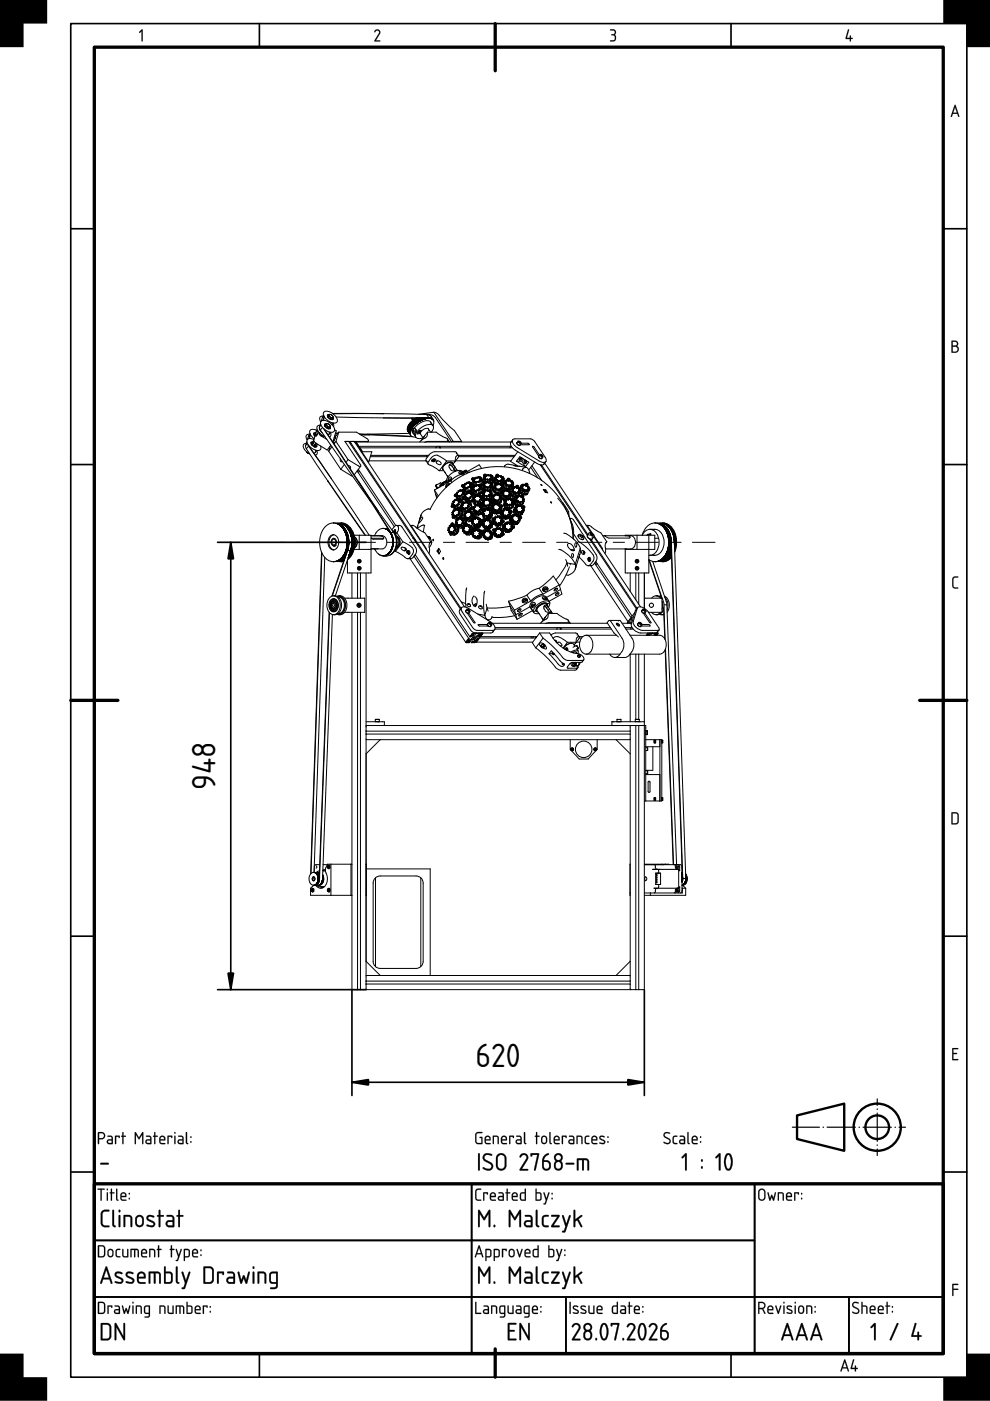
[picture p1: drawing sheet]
<svg xmlns="http://www.w3.org/2000/svg" width="210mm" height="297mm" viewBox="0 0 210 297" stroke-linecap="round" stroke-linejoin="round" font-family="sans-serif">
<defs><g id="words">
<g font-size="6.7">
<text x="45.7" y="167.5" transform="rotate(-90 45.7 167.5)">948</text>
<text x="100.8" y="226.2">620</text>
</g>
</g></defs>
<g fill="#000">
<path d="M0 0h10v5h-5v5h-5zM30 6.3l.3 .1v2.2l-.2 .2-.1-.2v-2l-.3 .4-.2-.1zM79.5 6.5a.64 .64 0 0 1 .9-.2 .64 .64 0 0 1 .1 .9l-.8 1.4h.8l.1 .2h-1.2l.9-1.7a.44 .44 0 0 0-.2-.6 .44 .44 0 0 0-.6 .4l-.1-.2zM129.4 6.2a.75 .75 0 0 1 1 .2 .75 .75 0 0 1-.1 1 .82 .82 0 0 1 .2 1.1 .82 .82 0 0 1-1.2 .2l.1-.1a.76 .76 0 0 0 1-.7l-.1-.3-.7-.1v-.2a.47 .47 0 0 0 .7-.2 .47 .47 0 0 0-.2-.6l-.7-.1zM179.8 6.2l.2 .2-.5 1.6h.7l.1-.5 .1 .5 .4 .2-.4 .1-.1 .5-.1-.5-.9-.1zM200 0h10v10h-5v-5h-5zM202.1 122.4l.3-.2h.7v.2l-.7 .1-.2 .2-.1 1.5 .3 .3h.7v.3h-.8l-.4-.4v-1.6zM201.9 222.2h1.2l-.1 .3h-.9v.7l.8 .2-.8 .1v1h.9l.1 .3h-1.2zM21.3 246.6h1.6l.2 .1-.2 .2h-1.5h-.1zM201.9 272.2h1.1l.2 .1-.2 .1h-.9v.8h.9l.2 .2-.2 .1h-.9v1.1l-.1 .2-.1-.2zM0 287h5v5h5v5h-10zM200 292h5v-5h5v10h-10z"/>
<path d="M0 0h210v297h-210zM0 0v297h210v-297z"/>
<path d="M30 6.3l.3 .1v2.2l-.2 .2-.1-.2v-2l-.3 .4-.2-.1zM30 6.3l-.5 .6h.2l.3-.3 .1 2.2 .1-2.4z"/>
<path d="M79.5 6.4l.3-.2h.4l.3 .3 .2 .4-1 1.6h.8l.1 .3h-1.1l-.2-.2 1-1.5v-.5a.52 .52 0 0 0-.8 .3l-.2-.2zM79.6 6.3l-.2 .4h.2a.41 .41 0 0 1 .6-.2 .41 .41 0 0 1 .1 .6l-.9 1.7h1.2l-.1-.2h-.8l.8-1.4a.63 .63 0 0 0-.1-.8 .63 .63 0 0 0-.8-.1z"/>
<path d="M129.4 6.2h.8l.2 .2a.62 .62 0 0 1-.1 1h.1a.84 .84 0 0 1 .1 1.2 .84 .84 0 0 1-1.2 .1l1-.3a.6 .6 0 0 0 0-.7 .6 .6 0 0 0-.7-.2v-.2a.49 .49 0 0 0 .6-.1 .49 .49 0 0 0 .1-.6l-.9-.2zM129.4 6.3v.1l.9 .2 .1 .3-.1 .2-.7 .3 .7 .2a.63 .63 0 0 1 0 .8 .63 .63 0 0 1-.8 .2l-.2 .1a.81 .81 0 0 0 1.2-.2 .81 .81 0 0 0-.2-1.1 .71 .71 0 0 0 .1-1 .71 .71 0 0 0-.9-.2z"/>
<path d="M179.8 6.2l.2 .2-.5 1.6h.7l.1-.5 .1 .5 .4 .2-.4 .1-.1 .5-.1-.5h-.8l-.2-.1zM179.8 6.2l-.5 2 .9 .1 .1 .5 .1-.5 .4-.1-.4-.2v-.4h-.2v.4h-.7l.5-1.6z"/>
<path d="M202.4 22.2l.2 .1 .8 2.3-.1 .2-.3-.7h-1l-.2 .7-.2-.1zM202.4 22.3l-.8 2.4h.2l.2-.6h1l.3 .7 .1-.2-.8-2.3zM202.5 22.7l-.4 1.2h.8zM202.5 22.7l.4 1.2h-.8z"/>
<path d="M202.4 22.2l.2 .1 .8 2.3-.1 .2-.3-.7h-1l-.2 .7-.2-.1zM202.5 22.7l-.4 1.2h.8z"/>
<path d="M201.8 72.3l.6-.1a.65 .65 0 0 1 .7 .4 .65 .65 0 0 1-.2 .8 .77 .77 0 0 1 .4 .8 .77 .77 0 0 1-.7 .6h-.8zM202 73.5v1.1h.5a.52 .52 0 0 0 .5-.6 .52 .52 0 0 0-.5-.5zM202 72.5v.8h.5a.39 .39 0 0 0 .4-.4 .39 .39 0 0 0-.4-.4z"/>
<path d="M201.8 72.2h.8l.3 .1a.62 .62 0 0 1 0 1.1 .78 .78 0 0 1 .4 .8 .78 .78 0 0 1-.7 .6h-.9zM201.8 72.3v2.4l.8 .1a.76 .76 0 0 0 .7-.6 .76 .76 0 0 0-.4-.8 .63 .63 0 0 0 .2-.8 .63 .63 0 0 0-.7-.4zM202 73.5v1.1l.9-.2 .1-.4-.1-.3zM202 73.5h.5a.54 .54 0 0 1 .6 .5 .54 .54 0 0 1-.6 .6h-.5zM202 72.5v.8l.5-.1a.37 .37 0 0 0 .4-.3 .37 .37 0 0 0-.4-.4zM202 72.5h.5a.41 .41 0 0 1 .4 .4 .41 .41 0 0 1-.4 .4h-.5z"/>
<path d="M202.1 122.4a1.02 1.02 0 0 1 1.1-.1l-.2 .2h-.6l-.2 .3v1.5l.2 .2 .8 .1-.1 .2h-.8l-.4-.3v-1.7zM202.1 122.4l-.2 .4v1.6l.4 .3h.8v-.1l-.7-.1-.3-.3 .1-1.5 .2-.2 .7-.1v-.2h-.7z"/>
<path d="M202 172.5v2h.8l.2-.4v-1.4l-.2-.2zM201.8 172.2h1l.4 .5v1.6l-.4 .5h-1.1z"/>
<path d="M202 172.5v2h.8l.2-.4v-1.4l-.2-.2zM202 172.4l.8 .1 .2 .2v1.4a.84 .84 0 0 1-1 .4zM201.7 172.2h1.1l.5 .5v1.7l-.5 .4h-1.1zM201.8 172.3v2.4h1.1l.3-.5v-1.7l-.4-.2z"/>
<path d="M201.9 222.2h1.3l-.2 .3h-.9v.7h.7l.1 .2-.1 .1h-.7v1h.9l.2 .3h-1.3zM201.9 222.2v2.5h1.2l-.1-.1h-.9v-1.1l.8-.1-.8-.1v-.9h.9l.1-.2z"/>
<path d="M20.7 252h1.4l.1 .1-.1 .2-.5-.1v2.3l-.2 .1-.1-.1v-2.3h-.6zM20.7 252v.2h.6l.1 2.4 .1-2.4 .7-.1zM22.7 252.8l.2 .1v1.5l-.1 .2-.2-.2zM22.7 252.8l.1 1.8 .1-1.7zM22.6 252.2a.2 .2 0 0 1 .4 0 .2 .2 0 0 1-.4 0zM22.7 252v.3h.1v-.3zM23.5 252l.3 .1-.1 .7h.4l.2 .1-.6 .1 .1 1.5-.2 .1-.1-.2v-1.4l-.3-.1 .3-.1zM23.5 252.1v.7l-.2 .1 .2 .1 .1 1.6 .1-1.6 .6-.1-.6-.1v-.7zM24.6 252l.3 .1v2l.2 .4-.1 .1-.3-.1-.1-.3zM24.7 252.1l-.1 2.1 .1 .3 .3 .1 .1-.1-.3-.4v-2zM25.9 253.2l-.1 .4h.8l-.3-.5zM25.8 253.2a.42 .42 0 0 1 .6-.1 .42 .42 0 0 1 .2 .5h-.8zM25.7 252.9a.66 .66 0 0 1 .9 0 .66 .66 0 0 1 .1 .9h-.9l.1 .5h.8l.1 .2-.1 .1h-.7a1.08 1.08 0 0 1-.3-1.7zM25.8 253a1.66 1.66 0 0 0-.1 1.4l.3 .2 .8-.1-.9-.2-.1-.3v-.2h1l-.2-.8-.4-.2zM27.3 254h.2v.3h-.2zM27.3 254v.2h.2v-.2zM27.3 252.9h.2v.3h-.2zM27.3 253v.2h.2v-.2z"/>
<path d="M20.7 252h1.4l.1 .1-.6 .1v2.3l-.2 .1-.1-.1v-2.3h-.6zM22.7 252.8l.2 .1v1.5l-.1 .2-.2-.2zM22.6 252.2a.2 .2 0 0 1 .4 0 .2 .2 0 0 1-.4 0zM23.5 252l.2 .1v.7l.6 .1-.6 .1v1.5l-.1 .1-.1-.2v-1.4l-.3-.1 .3-.1zM24.6 252l.3 .1v2l.2 .4-.1 .1-.3-.1-.1-.3zM25.9 253.2l-.1 .4h.8l-.3-.5zM25.7 252.9a.64 .64 0 0 1 .9 0 .64 .64 0 0 1 .1 .9h-.9l.1 .5 .9 .2-.8 .1a1.06 1.06 0 0 1-.3-1.7zM27.3 254h.2v.3h-.2zM27.3 252.9h.2v.3h-.2z"/>
<path d="M21 240.3v1h.6a.52 .52 0 0 0 .4-.6 .52 .52 0 0 0-.5-.4zM20.8 240h.1a1.18 1.18 0 0 1 1.2 .3 .78 .78 0 0 1 .1 .8 .78 .78 0 0 1-.6 .5h-.6v.8l-.2 .1zM23 241.9l-.1 .3 .2 .1h.6v-.5zM22.8 240.8h.8l.3 .5v1.2l-.8 .1a.52 .52 0 0 1-.5-.5 .52 .52 0 0 1 .5-.5h.6v-.4l-.9-.2zM24.4 240.8l1 .1-.1 .4-.1-.3h-.6v1.5l-.1 .1-.1-.2zM26 240l.2 .1v.7l.5 .1-.5 .1v1.5l-.1 .1-.2-.2v-1.4l-.2-.1 .2-.1zM28.6 240l.2 .1 .7 1.1 .6-1.1 .3-.1v2.5l-.3-.1v-1.8l-.6 1-.7-1v1.8l-.2 .2zM31.1 241.9v.3l.1 .1h.6v-.5zM31 240.8h.8l.3 .5v1.2l-.8 .1a.52 .52 0 0 1-.5-.5 .52 .52 0 0 1 .5-.5h.5v-.4l-.8-.2zM32.7 240l.2 .1v.7l.6 .1-.6 .1v1.5l-.1 .1-.1-.2v-1.4l-.3-.1 .3-.1zM34.1 241.2l-.1 .4h.8l-.2-.5zM34 240.9a.64 .64 0 0 1 .9 0 .64 .64 0 0 1 0 .9h-.9l.1 .5 1 .2-.8 .1a1.06 1.06 0 0 1-.3-1.7zM35.5 240.8l1 .1-.1 .4-.1-.3h-.5v1.5l-.2 .1-.1-.2zM37 240.8l.2 .1v1.5l-.1 .2-.1-.2zM36.9 240.2a.2 .2 0 0 1 .4 0 .2 .2 0 0 1-.4 0zM38 241.9l-.1 .3 .2 .1h.6v-.5zM37.8 240.8h.8l.3 .5v1.2l-.8 .1a.52 .52 0 0 1-.5-.5 .52 .52 0 0 1 .5-.5h.6v-.4l-.9-.2zM39.4 240l.3 .1v2l.2 .4-.1 .1-.3-.1-.1-.3zM40.4 242h.2v.3h-.2zM40.4 240.9h.2v.3h-.2z"/>
<path d="M21 240.3v1h.6a.51 .51 0 0 0 .4-.6 .51 .51 0 0 0-.5-.4zM21 240.2h.5a.54 .54 0 0 1 .6 .5 .54 .54 0 0 1-.5 .6h-.6zM20.8 240h.1a1.2 1.2 0 0 1 1.2 .3 .78 .78 0 0 1 .2 .8 .78 .78 0 0 1-.7 .5h-.6v.8l-.2 .2zM20.8 240.1l.1 2.5 .1-1.1a1.08 1.08 0 0 0 1.2-.3 .77 .77 0 0 0-.6-1.2zM23 241.9l.1 .4h.6v-.5zM22.9 241.9l.8-.1v.6l-.7-.1zM22.8 240.8h.8l.3 .5v1.3h-.8a.54 .54 0 0 1-.5-.5 .54 .54 0 0 1 .5-.6l.6 .1-.1-.4-.8-.2zM22.8 240.8v.2l.9 .2v.4h-.6a.5 .5 0 0 0-.4 .5 .5 .5 0 0 0 .4 .5l.8-.1v-1.2l-.3-.5zM24.4 240.8h.9l.1 .1-.1 .4-.1-.3h-.6v1.5l-.1 .1-.1-.2zM24.4 240.8l.1 1.8 .1-1.6h.6l.1 .3 .1-.4zM26 240l.2 .1v.7h.4l.1 .1-.5 .1v1.5l-.1 .1-.2-.2v-1.4l-.2-.1 .2-.1zM26 240.1v.7l-.3 .1 .3 .1 .1 1.6 .1-1.6 .5-.1-.5-.1v-.7zM28.6 240l.2 .1 .7 1.1 .6-1.1 .3-.1v2.6l-.3-.2v-1.8l-.6 1-.7-1v1.8l-.2 .2zM28.6 240.1v2.4l.2-.1v-1.9l.7 1 .7-1v1.9l.1 .1v-2.4h-.2l-.6 1.1-.7-1.1zM31.2 241.9v.4h.6v-.5zM31.1 241.9l.8-.1v.6l-.8-.1zM31 240.8h.8l.3 .5v1.3h-.8a.54 .54 0 0 1-.5-.5 .54 .54 0 0 1 .5-.6l.5 .1v-.4l-.8-.2zM31 240.8v.2l.8 .2 .1 .4h-.6a.5 .5 0 0 0-.5 .5 .5 .5 0 0 0 .5 .5l.8-.1v-1.2l-.3-.5zM32.7 240l.3 .1-.1 .7h.4l.2 .1-.6 .1 .1 1.5-.2 .1-.1-.2v-1.4l-.3-.1 .3-.1zM32.7 240.1v.7l-.3 .1 .3 .1 .1 1.6 .1-1.6 .5-.1-.5-.1v-.7zM34.1 241.2l-.1 .4h.8l-.2-.5zM34.1 241.2a.42 .42 0 0 1 .5-.1 .42 .42 0 0 1 .2 .5h-.8zM34 240.9a.66 .66 0 0 1 .9 0 .66 .66 0 0 1 0 .9h-.9l.1 .5h.8l.2 .2-.2 .1h-.6a1.08 1.08 0 0 1-.3-1.7zM34 241a1.66 1.66 0 0 0-.1 1.4l.4 .2 .7-.1-.9-.2-.1-.3v-.2h1l-.1-.8-.5-.2zM35.5 240.8h.9l.1 .1-.1 .4-.1-.3h-.5v1.5l-.2 .1-.1-.2zM35.5 240.8l.1 1.8 .1-1.6h.6l.1 .3 .1-.4zM37 240.8l.2 .1v1.5l-.1 .2-.2-.2zM37 240.8l.1 1.8 .1-1.7zM36.9 240.2a.2 .2 0 0 1 .4 0 .2 .2 0 0 1-.4 0zM37 240v.3h.2v-.3zM38 241.9l.1 .4h.6v-.5zM37.9 241.9l.8-.1v.6l-.7-.1zM37.8 240.8h.8l.3 .5v1.3h-.8a.54 .54 0 0 1-.5-.5 .54 .54 0 0 1 .5-.6l.6 .1-.1-.4-.8-.2zM37.8 240.8v.2l.9 .2v.4h-.6a.5 .5 0 0 0-.4 .5 .5 .5 0 0 0 .4 .5l.8-.1v-1.2l-.3-.5zM39.4 240l.3 .1v2l.2 .4-.1 .1-.3-.1-.1-.3zM39.5 240.1l-.1 2.1 .1 .3 .3 .1 .1-.1-.3-.4v-2zM40.4 242h.2v.3h-.2zM40.4 242v.2h.2v-.2zM40.4 240.9h.2v.3h-.2zM40.4 241v.2h.2v-.2z"/>
<path d="M21.3 246.6l1.6-.1 .2 .2-.2 .2h-1.5h-.1zM21.3 246.6l.1 .3h1.5l.2-.2-.2-.1z"/>
<path d="M21.7 256.7a1.47 1.47 0 0 1 1.5 0l-.2 .2h-1l-.3 .5 .1 2.1 .4 .3 1 .1-.2 .3-1-.1-.5-.4-.1-2.3zM23.9 256.6h.2l.1 .1v2.9l.3 .4a.52 .52 0 0 1-.6 0 .52 .52 0 0 1-.1-.7zM25.2 257.7l.3-.1v.2v2.2l-.2 .2-.1-.2zM25.1 256.8a.25 .25 0 0 1 .5 0 .25 .25 0 0 1-.5 0zM26.2 257.6a1.44 1.44 0 0 1 1.8 .5v1.8l-.1 .3-.2-.3-.1-1.7-.3-.2h-.8v2l-.1 .2a3.9 3.9 0 0 1-.2-2.6zM29.2 258.1l-.2 .2v1a.57 .57 0 0 0 .6 .5 .57 .57 0 0 0 .5-.6v-.8l-.1-.3-.4-.2zM29 257.8a.92 .92 0 0 1 1.5 .6 1.51 1.51 0 0 1-.3 1.5 .92 .92 0 0 1-1 .2 .92 .92 0 0 1-.5-.8v-1.1zM31.2 257.8a1.2 1.2 0 0 1 1.5 .1l-.2 .2-.6-.1a.34 .34 0 0 0-.4 0 .34 .34 0 0 0 0 .4l1 .5a.71 .71 0 0 1 .3 1 .71 .71 0 0 1-1 .2l-.7-.2v-.2h.2a.78 .78 0 0 0 1.2-.2l-.2-.3-.9-.4a.66 .66 0 0 1-.2-1zM33.7 256.5l.3 .1v.1v.9h.6l.2 .2-.2 .2h-.6v2l-.2 .2-.1-.2v-2l-.4-.2 .4-.2zM35.6 259.2l-.1 .4 .2 .2h.9v-.7zM35.4 257.6h1l.5 .6v1.9l-.1 .1h-1a.74 .74 0 0 1-.7-.8 .74 .74 0 0 1 .7-.7h.8v-.5l-.2-.2-1-.1zM37.8 256.5l.3 .1v.1v.9h.6l.2 .2-.2 .2h-.6v2l-.1 .2-.2-.2v-2l-.4-.2 .4-.2z"/>
<path d="M21.6 256.7l.4-.2h1.2v.3l-1.1 .1-.3 .3-.1 2.1 .2 .4 1.3 .2v.3h-1.2l-.6-.5-.1-2.3zM21.7 256.8l-.3 .6 .1 2.3 .5 .4 1 .1 .1-.3h-.9l-.4-.3-.1-2.2 .3-.5 1-.1 .2-.1a1.48 1.48 0 0 0-1.5 .1zM23.8 256.5h.4v.2v2.9l.4 .4a.54 .54 0 0 1-.7 0 .54 .54 0 0 1-.1-.7zM23.9 256.6l-.1 .1a8.4 8.4 0 0 0 .2 3.3l.4 .2 .1-.2-.4-.4v-2.9zM25.2 257.6h.3v.2v2.2l-.2 .2-.2-.2zM25.2 257.7v2.3l.1 .2 .2-.2v-2.2zM25.1 256.8a.26 .26 0 0 1 .5 0 .26 .26 0 0 1-.5 0zM25.2 256.6v.4h.2v-.4zM26.2 257.6h1.1l.6 .2a3.5 3.5 0 0 1 .1 2.3h-.3l-.1-.2v-1.8l-1.1-.1 .1 2-.1 .1h-.3zM26.3 257.7v2.4l.2-.1v-2.1h.8l.4 .3v1.7l.2 .2 .1-.2v-1.2a.8 .8 0 0 0-.7-1.1zM29.2 258.1l-.1 .3-.1 .9a.58 .58 0 0 0 .9 .4l.2-.5-.1-1-.4-.2zM29.2 258.1l.4-.2 .4 .2 .2 .3v.8a.59 .59 0 0 1-.6 .6 .59 .59 0 0 1-.6-.5v-1zM29 257.8a.92 .92 0 0 1 1-.2 .92 .92 0 0 1 .5 .8 1.54 1.54 0 0 1-.3 1.6l-.6 .2-.7-.2a1.81 1.81 0 0 1 .1-2.2zM29 257.8l-.3 .7a1.4 1.4 0 0 0 .4 1.5 .89 .89 0 0 0 1.4-.7l-.1-1.1-.2-.3-.7-.3zM31.2 257.8a1.2 1.2 0 0 1 1.5 .1l-.2 .3a.81 .81 0 0 0-1.1 .1l.2 .2 .9 .4a.68 .68 0 0 1 .4 .9 .68 .68 0 0 1-.9 .4l-.9-.3 .1-.3 1 .2 .3-.1v-.3l-1.1-.5a.68 .68 0 0 1-.2-1.1zM31.2 257.8l-.1 .4 .1 .5 1.1 .5 .3 .3a.8 .8 0 0 1-1.3 .2h-.2l.1 .3 1 .2 .4-.1a.61 .61 0 0 0 .3-.6 .61 .61 0 0 0-.4-.5l-.9-.5-.2-.2a.62 .62 0 0 1 1-.2h.2v-.3l-.9-.2zM33.7 256.5h.3v.2v.9h.6l.2 .2-.2 .2h-.6v2l-.2 .2-.2-.2 .1-2-.4-.1v-.1v-.2h.4zM33.7 256.6v1l-.4 .2 .4 .1v2.1l.1 .2 .2-.2v-2.1l.7-.1-.1-.2h-.6v-.9zM35.6 259.2l-.1 .4 .2 .2h.9v-.7zM35.6 259.2l1-.2v.8l-1-.1-.1-.2zM35.3 257.6h1.2l.5 .6v1.9l-.2 .1h-1a.77 .77 0 0 1-.7-.8 .77 .77 0 0 1 .7-.7h.8l-.1-.5-.1-.2-1.1-.1zM35.4 257.7v.2l1 .1 .2 .2v.5h-.8a.72 .72 0 0 0-.7 .7 .72 .72 0 0 0 .7 .8l1.1-.2v-1.8l-.5-.5zM37.8 256.5h.3l.1 .2-.1 .9h.6l.2 .2-.2 .2h-.6l.1 2-.2 .2-.2-.2v-2l-.3-.1-.1-.1 .1-.2h.3zM37.9 256.6l-.1 1-.3 .2 .3 .1v2.1l.2 .2 .1-.2v-2.1l.8-.1-.2-.2h-.6v-.9z"/>
<path d="M101 252.2l.2-.2h.8v.2l-.8 .1-.2 .2v1.4l.2 .4h.7l.1 .3h-.8l-.4-.4v-1.6zM102.5 252.8l1 .1-.1 .4-.2-.3h-.5v1.5l-.1 .1-.2-.2zM104.2 253.2l-.1 .4h.8l-.2-.5zM104.1 252.9a.64 .64 0 0 1 .8 0 .64 .64 0 0 1 .1 .9h-.9l.1 .5 .9 .2-.7 .1a1.06 1.06 0 0 1-.3-1.7zM105.9 253.9l-.1 .3 .2 .1h.6v-.5zM105.7 252.8h.8l.3 .5v1.2l-.8 .1a.52 .52 0 0 1-.5-.5 .52 .52 0 0 1 .5-.5h.6v-.4l-.9-.2zM107.4 252l.3 .1v.7l.5 .1-.5 .1v1.5l-.2 .1-.1-.2v-1.4l-.2-.1 .2-.1zM108.8 253.2l-.1 .4h.8l-.2-.5zM108.7 252.9a.64 .64 0 0 1 .9 0 .64 .64 0 0 1 .1 .9h-1l.2 .5 .9 .2-.8 .1a1.06 1.06 0 0 1-.3-1.7zM110.6 253.1l-.1 .3v.8l.8 .1v-1.3zM110.3 253l.3-.2h.7v-.7l.2-.1v2.6h-.9l-.3-.3zM113.8 253v1.3h.5a.91 .91 0 0 0 .2-1.2zM113.6 252l.2 .1v.7h.7l.3 .3v1l-.3 .5-1-.1zM115.2 252.8l.3 .1 .4 1.2 .4-1.2 .1-.1 .1 .1-.9 2.5-.4-.2 .3-.1 .2-.6zM117 254h.2v.3h-.2zM117 252.9h.2v.3h-.2z"/>
<path d="M100.9 252.2a1.02 1.02 0 0 1 1.2-.1l-.2 .2h-.7l-.2 .3v1.5l.2 .2 .8 .1-.1 .2h-.7l-.4-.3-.1-1.7zM101 252.2l-.2 .4v1.6l.4 .3h.8l-.1-.1-.7-.1-.2-.4v-1.4l.2-.2 .8-.1v-.2h-.8zM102.5 252.8h.8l.2 .1-.1 .4-.2-.3h-.5v1.5l-.1 .1-.2-.2zM102.5 252.8l.1 1.8 .1-1.6h.5l.2 .3v-.4zM104.2 253.2l-.1 .4h.8l-.2-.5zM104.2 253.2a.42 .42 0 0 1 .5-.1 .42 .42 0 0 1 .2 .5h-.8zM104.1 252.9a.65 .65 0 0 1 .9 0 .65 .65 0 0 1 0 .9h-.9l.1 .5h.8l.2 .2-.2 .1h-.6a1.08 1.08 0 0 1-.3-1.7zM104.1 253a1.66 1.66 0 0 0-.1 1.4l.4 .2 .7-.1-.9-.2-.1-.3v-.2h1l-.1-.8-.5-.2zM105.9 253.9l.1 .4h.6v-.5zM105.9 253.9l.7-.1v.6l-.7-.1zM105.7 252.8h.8l.4 .5-.1 1.3h-.8a.54 .54 0 0 1-.5-.5 .54 .54 0 0 1 .5-.6l.6 .1-.1-.4-.8-.2zM105.7 252.8v.2l.9 .2v.4h-.6a.5 .5 0 0 0-.4 .5 .5 .5 0 0 0 .4 .5l.8-.1v-1.2l-.3-.5zM107.4 252l.3 .1v.7h.4l.1 .1-.5 .1v1.5l-.2 .1-.1-.2v-1.4l-.3-.1 .3-.1zM107.5 252.1l-.1 .7-.2 .1 .2 .1 .1 1.6 .1-1.6 .6-.1-.6-.1v-.7zM108.8 253.2l-.1 .4h.8l-.2-.5zM108.8 253.2a.42 .42 0 0 1 .5-.1 .42 .42 0 0 1 .2 .5h-.8zM108.7 252.9a.66 .66 0 0 1 .9 0 .66 .66 0 0 1 .1 .9h-1l.2 .5h.7l.2 .2-.2 .1h-.6a1.08 1.08 0 0 1-.3-1.7zM108.7 253a1.66 1.66 0 0 0-.1 1.4l.4 .2 .8-.1-.9-.2-.2-.3v-.2h1l-.1-.8-.5-.2zM110.6 253.1l-.1 1.1 .8 .1v-1.3zM110.6 253h.7v1.3a.65 .65 0 0 1-.8-.3zM110.3 252.9l.3-.1h.7l-.1-.7 .3-.1v2.6h-.7l-.4-.1a1.55 1.55 0 0 1-.2-1.4zM110.4 253l-.1 1.3 .3 .2h.9v-2.5l-.2 .1v.7h-.7zM113.8 253v1.3h.6l.1-1.1zM113.8 253h.6a1.39 1.39 0 0 1 .1 1.3l-.7 .1zM113.6 252l.2 .1v.7h.7l.3 .3v1.2l-.3 .3h-.8l-.2-.1zM113.6 252v2.5h.9l.3-.4v-1l-.3-.3h-.7v-.7zM115.2 252.8l.3 .1 .4 1.2 .3-1.2 .2-.1 .1 .1-.8 2.4-.1 .1-.4-.2 .3-.1 .2-.6zM115.3 252.8l.4 1.7-.2 .6-.3 .1 .4 .2 .9-2.5h-.2l-.4 1.2-.4-1.2zM116.9 254h.3v.3h-.3zM117 254v.2h.1v-.2zM116.9 252.9h.3v.3h-.3zM117 253v.2h.1v-.2z"/>
<path d="M101.4 244.6h.3v.1v3.3l-.2 .2-.1-.2zM102.6 244.8a1.41 1.41 0 0 1 1.8 .1l-.2 .1a.92 .92 0 0 0-1.5 .4l.4 .6a1.9 1.9 0 0 1 1.4 1 1.07 1.07 0 0 1-.5 1.1 1.07 1.07 0 0 1-1.3-.1l-.3-.3 .1-.2a1.19 1.19 0 0 0 1.7 0 .58 .58 0 0 0-.4-.8l-1.3-.8-.2-.5zM105.8 245l-.3 .6v1.6a.75 .75 0 0 0 .8 .6 .75 .75 0 0 0 .7-.7v-1.5a.75 .75 0 0 0-.4-.7 .75 .75 0 0 0-.8 .1zM105.5 244.8a1.11 1.11 0 0 1 1.2-.2 1.11 1.11 0 0 1 .7 1v1.5a1.1 1.1 0 0 1-1.1 1.1 1.1 1.1 0 0 1-1.1-1.1v-1.8zM110.4 244.8a.92 .92 0 0 1 1.3-.1 .92 .92 0 0 1 .1 1.2l-1.2 1.9h1.2l.1 .1v.3h-1.7v-.3l1.3-2.1a.6 .6 0 0 0-.3-.9 .6 .6 0 0 0-.8 .5l-.2-.2zM112.5 244.5h1.6l.2 .2-.7 3.3-.2 .2-.2-.2 .7-3.1h-1.1l-.2 .3-.1-.2zM115.4 245l.8-.5 .2 .2a1.88 1.88 0 0 0-1.1 1.3 1.12 1.12 0 0 1 1.5 .9 1.12 1.12 0 0 1-1.2 1.3l-.5-.4-.2-.4a2.91 2.91 0 0 1 .3-2.1zM115.3 246.3v1a.57 .57 0 0 0 .6 .5 .57 .57 0 0 0 .5-.5l-.1-.8-.3-.1zM118 246.5a.8 .8 0 0 0 .4 1.3 .71 .71 0 0 0 .6-.9 .71 .71 0 0 0-1-.4zM117.8 245.4a.6 .6 0 0 0 1.2 0 .6 .6 0 0 0-1.2 0zM117.8 244.7a.93 .93 0 0 1 1.3 .1 .93 .93 0 0 1-.2 1.4 1.07 1.07 0 0 1 .4 1.4 1.07 1.07 0 0 1-1.5 .4l-.3-.7a1.15 1.15 0 0 1 .3-1.1 .92 .92 0 0 1 0-1.5zM120 246.6h1.6l.2 .1-.2 .2h-1.5h-.1zM122.4 245.6h1.7a.84 .84 0 0 1 .8 1.1v1.3l-.2 .2-.2-.2v-1.8l-.2-.2h-.5v2l-.1 .1h-.2l-.1-2.1h-.7v2l-.1 .1h-.2z"/>
<path d="M101.4 244.5h.3l.1 .2v3.3l-.3 .2-.2-.2zM101.4 244.6v3.4l.1 .2 .2-.2v-3.3v-.1zM102.6 244.8a1.42 1.42 0 0 1 1.8 .1l-.2 .2a.91 .91 0 0 0-1.5 .3l.4 .5a1.92 1.92 0 0 1 1.4 1.1v.5l-.2 .5a1.47 1.47 0 0 1-2-.4l.2-.2 1.1 .4h.3l.2-.3a.55 .55 0 0 0-.3-.7l-1.3-.9-.2-.5zM102.6 244.8a.91 .91 0 0 0 .3 1.4l.9 .5a.64 .64 0 0 1 .3 1 .64 .64 0 0 1-1 .1l-.6-.3-.1 .1 .1 .2a1.13 1.13 0 0 0 1.3 .4 1.13 1.13 0 0 0 .7-1.2l-.5-.6-.9-.4a.56 .56 0 0 1-.3-.9l.3-.2 1.1 .1 .1-.1-.1-.2-1-.2zM105.8 245.1l-.3 .5v1.6l.4 .5 .5 .1 .5-.3 .1-1.9a.73 .73 0 0 0-.4-.7 .73 .73 0 0 0-.8 .2zM105.8 245a.68 .68 0 0 1 1 0l.2 .4v1.7a.77 .77 0 0 1-.7 .8 .77 .77 0 0 1-.8-.7v-1.6zM105.5 244.8l.8-.3 .7 .3 .4 .5v1.8a1.13 1.13 0 0 1-1.1 1.1 1.13 1.13 0 0 1-1.2-1.1l.1-1.8zM105.5 244.8l-.3 .7v1.6l.3 .8a1.18 1.18 0 0 0 1.5 0l.3-.5v-1.8a1.1 1.1 0 0 0-.6-1 1.1 1.1 0 0 0-1.2 .2zM110.4 244.8a.92 .92 0 0 1 1.4 .1l.2 .3-.1 .6-1.3 2h1.2l.2 .1v.3h-1.8v-.3l1.3-2.1 .1-.4-.1-.4a.64 .64 0 0 0-1.1 .4h-.2l-.1-.2zM110.5 244.7l-.3 .5 .1 .2 .2-.1a.59 .59 0 0 1 .9-.4 .59 .59 0 0 1 .1 .9l-1.3 2.1v.2h1.7l-.1-.2h-1.2l1.2-2a.94 .94 0 0 0-.4-1.3zM112.5 244.5h1.6l.2 .2-.7 3.3-.2 .2-.2-.2 .7-3.1h-1.1v.3h-.2l-.1-.2zM112.5 244.6v.4l.1 .2 .2-.4h1.2l-.8 3.2 .2 .2 .9-3.5-.2-.2zM115.4 245l.8-.5 .2 .2-.1 .2a1.46 1.46 0 0 0-1 1.1h.8l.5 .3a1.4 1.4 0 0 1-.1 1.7 .89 .89 0 0 1-1.3-.1l-.3-.5a2.94 2.94 0 0 1 .3-2.1zM115.4 245l-.2 .3a2.89 2.89 0 0 0-.2 2.1 .94 .94 0 0 0 1.1 .7 .94 .94 0 0 0 .7-1.2 1.12 1.12 0 0 0-1.5-.9l.2-.6 .8-.6v-.2l-.2-.1zM115.3 246.3v1l.2 .4 .4 .1 .4-.1a.84 .84 0 0 0-.4-1.3zM115.3 246.3h.7l.3 .2a.74 .74 0 0 1 .2 1 .74 .74 0 0 1-1 .2l-.2-.4zM118 246.5a.79 .79 0 0 0 .4 1.3l.4-.1a.71 .71 0 0 0 .1-1 .71 .71 0 0 0-.9-.2zM118 246.5l.4-.2 .4 .2a.74 .74 0 0 1 .2 1 .74 .74 0 0 1-1 .2l-.2-.4v-.6zM117.8 245.4a.55 .55 0 0 0 1.1 0 .55 .55 0 0 0-1.1 0zM117.8 245.4a.6 .6 0 0 1 1.2 0 .6 .6 0 0 1-1.2 0zM117.8 244.7a.94 .94 0 0 1 1.3 .1 .94 .94 0 0 1-.2 1.4l.1-.1a1.1 1.1 0 0 1 .3 1.6 1.1 1.1 0 0 1-1.5 .3l-.4-.7a1.09 1.09 0 0 1 .4-1.1 .95 .95 0 0 1 0-1.5zM117.8 244.7a.94 .94 0 0 0 .1 1.5 1.34 1.34 0 0 0-.1 1.8 1.06 1.06 0 0 0 1.2 0 1.32 1.32 0 0 0-.1-1.8 .94 .94 0 0 0-.1-1.6l-.4-.1zM120 246.6l1.6-.1 .2 .2-.2 .2h-1.5h-.1zM120 246.6l.1 .3h1.5l.1-.2-.1-.1zM122.4 245.6h1.7l.6 .2a3 3 0 0 1 .2 2.3h-.3l-.1-.1-.1-1.9-.6-.1v2l-.2 .2-.2-.2v-2h-.7v2l-.1 .1h-.3zM122.4 245.6v2.5l.2-.1v-2.1h.8l.1 2.2h.2l.1-.1v-2.1l.5 .1 .2 .2 .1 1.8 .1 .2 .2-.2v-1.3a.82 .82 0 0 0-.8-1.1z"/>
<path d="M100.9 240.2l.5-.2h.9l-.1 .3h-.9l-.3 .4v1.2l.2 .4h.9v-1l-.5-.1 .2-.2 .5 .1v1.5h-1.1l-.4-.3-.1-1.7zM101 240.2l-.2 .4 .1 1.7 .4 .3 1-.1v-1.4l-.6 .1 .4 .1v1.1l-.9-.1-.2-.4v-1.2l.2-.4 1-.1 .1-.2h-.9zM103.1 241.2l-.1 .4h.8l-.2-.5zM103.1 241.2a.42 .42 0 0 1 .5-.1 .42 .42 0 0 1 .2 .5h-.8zM103 240.9a.65 .65 0 0 1 .9 0 .65 .65 0 0 1 0 .9h-.9l.1 .5h.8l.2 .2-.2 .1h-.6a1.08 1.08 0 0 1-.3-1.7zM103 241a1.66 1.66 0 0 0-.1 1.4l.4 .2 .7-.1-.9-.2-.1-.3v-.2h1l-.1-.8-.5-.2zM104.5 240.8h.8l.4 .1 .1 .4-.1 1.2-.2-.1-.1-1.3-.7-.1v1.4l-.2 .2zM104.5 240.8v1.7l.2-.1v-1.4l.8 .1v1.3l.2 .1a1.66 1.66 0 0 0-.2-1.7zM106.5 241.2v.4h.7l-.2-.5zM106.5 241.2a.42 .42 0 0 1 .6-.1 .42 .42 0 0 1 .1 .5h-.8zM106.4 240.9a.66 .66 0 0 1 .9 0 .66 .66 0 0 1 .1 .9h-.9l.1 .5h.7l.2 .2-.2 .1h-.6a1.08 1.08 0 0 1-.3-1.7zM106.4 241a1.66 1.66 0 0 0 0 1.4l.3 .2 .8-.1-.9-.2-.2-.3v-.2h1.1l-.2-.8-.4-.2zM108 240.8h.8l.2 .1-.1 .4-.2-.3h-.5v1.5l-.1 .1-.2-.2zM108 240.8l.1 1.8 .1-1.6h.5l.2 .3 .1-.4zM109.7 241.9v.4h.7v-.5zM109.6 241.9l.8-.1v.6l-.8-.1zM109.5 240.8h.8l.3 .5v1.3h-.8a.54 .54 0 0 1-.5-.5 .54 .54 0 0 1 .5-.6l.6 .1-.1-.4-.8-.2zM109.5 240.8v.2l.8 .2 .1 .4h-.6a.5 .5 0 0 0-.5 .5 .5 .5 0 0 0 .5 .5l.8-.1v-1.2l-.3-.5zM111.1 240l.3 .1v2l.2 .4-.1 .1-.3-.1-.1-.3zM111.1 240.1v2.1l.1 .3 .3 .1 .1-.1-.3-.4v-2zM113.7 240l.2 .1v.7h.4l.1 .1-.5 .1v1.5l-.1 .1-.2-.2v-1.4l-.2-.1 .2-.1zM113.7 240.1v.7l-.3 .1 .3 .1 .1 1.6 .1-1.6 .5-.1-.5-.1v-.7zM115.1 241.1l-.1 1 .3 .2h.3l.1-1-.2-.2zM115.1 241.1l.3-.1 .2 .1 .2 .8a.42 .42 0 0 1-.4 .5 .42 .42 0 0 1-.4-.4zM115 240.9a.64 .64 0 0 1 .6-.1 .64 .64 0 0 1 .4 .6v.7l-.3 .4h-.7l-.3-.6a.97 .97 0 0 1 .3-1zM115 240.9l-.2 .3-.1 .7a.62 .62 0 0 0 .7 .7 .62 .62 0 0 0 .6-.6l-.2-1-.5-.2zM116.5 240l.3 .1v2l.2 .4-.1 .1-.3-.1-.1-.3zM116.5 240.1v2.1l.1 .3 .3 .1 .1-.1-.3-.4v-2zM117.7 241.2l-.1 .4h.8l-.2-.5zM117.7 241.2a.42 .42 0 0 1 .5-.1 .42 .42 0 0 1 .2 .5h-.8zM117.6 240.9a.66 .66 0 0 1 .9 0 .66 .66 0 0 1 .1 .9h-1l.2 .5h.7l.2 .2-.2 .1h-.6a1.08 1.08 0 0 1-.3-1.7zM117.6 241a1.67 1.67 0 0 0-.1 1.4l.4 .2 .8-.1-1-.2-.1-.3v-.2h1l-.1-.8-.5-.2zM119.1 240.8h.9l.2 .1-.2 .4-.1-.3h-.5v1.5l-.2 .1-.1-.2zM119.2 240.8v1.8l.2-1.6h.5l.1 .3 .1-.4zM120.8 241.9l.1 .4h.6v-.5zM120.8 241.9l.7-.1v.6l-.7-.1zM120.6 240.8h.9l.3 .5v1.3h-.8a.54 .54 0 0 1-.5-.5 .54 .54 0 0 1 .5-.6l.5 .1v-.4l-.9-.2zM120.7 240.8v.2l.8 .2v.4h-.5a.5 .5 0 0 0-.5 .5 .5 .5 0 0 0 .5 .5l.7-.1 .1-1.2-.3-.5zM122.2 240.8h.8l.4 .1 .1 .4v1.2l-.3-.1v-1.3l-.7-.1v1.4l-.3 .2zM122.3 240.8v1.7l.2-.1v-1.4l.7 .1 .1 1.3 .2 .1a1.66 1.66 0 0 0-.3-1.7zM124.1 240.9l.2-.1h.7v.2h-.5a.77 .77 0 0 0 0 1.3l.5 .1v.2h-.7l-.3-.3-.1-1zM124.1 240.9a1.36 1.36 0 0 0 .2 1.6h.7l-.7-.2a.88 .88 0 0 1 .2-1.3h.4v-.2zM125.7 241.2l-.1 .4h.8l-.2-.5zM125.7 241.2a.42 .42 0 0 1 .5-.1 .42 .42 0 0 1 .2 .5h-.8zM125.6 240.9a.65 .65 0 0 1 .9 0 .65 .65 0 0 1 0 .9h-.9l.2 .5h.7l.2 .2-.2 .1h-.6a1.08 1.08 0 0 1-.3-1.7zM125.6 241a1.66 1.66 0 0 0-.1 1.4l.4 .2 .7-.1-.9-.2-.1-.3v-.2h1l-.1-.8-.5-.2zM127.2 240.9a.62 .62 0 0 1 1 .2l-.7-.1-.2 .2 .8 .5a.48 .48 0 0 1 .2 .7 .48 .48 0 0 1-.6 .2l-.6-.2v-.2l.8 .1 .2-.2-.9-.6-.2-.3zM127.2 240.9l-.1 .3 .1 .3 .9 .6a.9 .9 0 0 1-1 .2l.1 .2 .7 .1 .4-.3-.1-.5-.8-.4a.32 .32 0 0 1 .2-.4 .32 .32 0 0 1 .4 .1h.2l-.1-.2-.6-.1zM128.8 242h.2v.3h-.2zM128.8 242v.2h.2v-.2zM128.8 240.9h.2v.3h-.2zM128.8 241v.2h.2v-.2z"/>
<path d="M100.9 240.2l.5-.2h.9l-.1 .2-.9 .1-.3 .4v1.2l.2 .4h.9v-1l-.4-.1 .1-.2 .5 .1v1.4l-1 .1-.5-.3v-1.7zM103.1 241.2l-.1 .4h.8l-.2-.5zM103 240.9a.64 .64 0 0 1 .8 0 .64 .64 0 0 1 .1 .9h-.9l.1 .5 .9 .2-.7 .1a1.06 1.06 0 0 1-.3-1.7zM104.5 240.8a.88 .88 0 0 1 1.3 .5l-.2 1.3-.1-.2v-1.2l-.8-.2v1.4l-.2 .1zM106.5 241.2v.4h.7l-.2-.5zM106.4 240.9a.64 .64 0 0 1 .9 0 .64 .64 0 0 1 .1 .9h-.9l.1 .5 .9 .2-.8 .1a1.06 1.06 0 0 1-.3-1.7zM108 240.8l1 .1-.1 .4-.2-.3h-.5v1.5l-.1 .1-.2-.2zM109.6 241.9v.3l.1 .1h.7v-.5zM109.5 240.8h.8l.3 .5v1.2l-.8 .1a.52 .52 0 0 1-.5-.5 .52 .52 0 0 1 .5-.5h.6l-.1-.4-.8-.2zM111.1 240l.2 .1v2l.3 .4-.1 .1-.3-.1-.1-.3zM113.7 240l.2 .1v.7l.5 .1-.5 .1v1.5l-.1 .1-.2-.2v-1.4l-.2-.1 .2-.1zM115.1 241.1l-.1 .9a.4 .4 0 0 0 .4 .3 .4 .4 0 0 0 .4-.4l-.2-.8zM115 240.9a.64 .64 0 0 1 1 .5v.6a.64 .64 0 0 1-.6 .6 .64 .64 0 0 1-.7-.7l.1-.7zM116.5 240l.2 .1v2l.3 .4-.1 .1-.3-.1-.1-.3zM117.7 241.2l-.1 .4h.8l-.2-.5zM117.6 240.9a.64 .64 0 0 1 .9 0 .64 .64 0 0 1 .1 .9h-1l.2 .5 .9 .2-.8 .1a1.06 1.06 0 0 1-.3-1.7zM119.2 240.8l1 .1-.2 .4-.1-.3h-.5v1.5l-.2 .1-.1-.2zM120.8 241.9v.3l.1 .1h.6v-.5zM120.7 240.8h.8l.3 .5-.1 1.2-.7 .1a.52 .52 0 0 1-.5-.5 .52 .52 0 0 1 .5-.5h.5v-.4l-.8-.2zM122.3 240.8a.88 .88 0 0 1 1.2 .5l-.1 1.3-.1-.2-.1-1.2-.7-.2v1.4l-.2 .1zM124.1 240.9l.7-.1 .1 .2a.52 .52 0 0 0-.5 0 .52 .52 0 0 0-.2 .6v.6l.8 .3a.65 .65 0 0 1-.8 0 .65 .65 0 0 1-.2-.8zM125.7 241.2l-.1 .4h.8l-.2-.5zM125.6 240.9a.64 .64 0 0 1 .9 0 .64 .64 0 0 1 0 .9h-.9l.1 .5 1 .2-.8 .1a1.06 1.06 0 0 1-.3-1.7zM127.2 240.9a.61 .61 0 0 1 1 .2l-.7-.1-.2 .2 .8 .5a.52 .52 0 0 1 .1 .8 .52 .52 0 0 1-.8 0l-.3-.1 .1-.2a.45 .45 0 0 0 .5 .2 .45 .45 0 0 0 .4-.4l-.9-.5-.1-.3zM128.8 242h.2v.3h-.2zM128.8 240.9h.2v.3h-.2z"/>
<path d="M101.4 256.5l.3 .1 .9 1.6 1-1.6 .3-.1v3.6h-.3v-.2v-2.6l-.9 1.4-1-1.4v2.7v.1l-.3 .1zM101.4 256.6v3.5h.3v-.1v-2.8l1 1.5 .9-1.5v2.7l.1 .2h.2v-3.5h-.3l-1 1.6-.9-1.6zM104.7 259.7h.2l.1 .4-.3 .1zM104.7 259.7v.4h.3l-.1-.3zM107.9 256.5l.3 .1 .9 1.6 1-1.6 .3-.1v3.6h-.3v-.2v-2.6l-.9 1.4-1-1.4 .1 2.7-.1 .1-.3 .1zM107.9 256.6v3.5h.3v-.1v-2.8l1 1.5 .9-1.5v2.7l.1 .2h.2v-3.5h-.3l-1 1.6-.9-1.6zM111.6 259.2l-.1 .4 .2 .2h.9v-.7zM111.5 259.2l1.1-.2v.8l-1.1-.1-.1-.2zM111.3 257.6h1.1l.5 .6v1.9l-.2 .1h-.9a.77 .77 0 0 1-.7-.8 .77 .77 0 0 1 .7-.7h.8l-.1-.5-.2-.2-1-.1zM111.3 257.7v.2l1 .1 .3 .2v.5h-.8a.72 .72 0 0 0-.7 .7 .72 .72 0 0 0 .7 .8l1.1-.2v-1.8l-.5-.5zM113.6 256.5h.3l.1 .2v2.9l.4 .4a.54 .54 0 0 1-.7 0 .54 .54 0 0 1-.1-.7zM113.7 256.6l-.1 .1a8.4 8.4 0 0 0 .2 3.3l.3 .2 .2-.2-.4-.4v-2.9zM115.1 257.8a1.11 1.11 0 0 1 1.3 0l-.1 .1a.86 .86 0 0 0-1 .5v1.2l1 .3 .1 .1a1.07 1.07 0 0 1-1.3 0 2.79 2.79 0 0 1 0-2.2zM115.1 257.8l-.2 .4a2.07 2.07 0 0 0 .4 1.9l.9 .1 .1-.2-.1-.2h-.8a1.98 1.98 0 0 1 0-1.8l.8-.1 .1-.1a1.12 1.12 0 0 0-1.2 0zM116.9 257.6h1.7l.1 .3-1.3 1.9h1.1l.1 .1v.3h-1.7v-.4l1.3-1.8h-1.2l-.1-.1zM116.9 257.7l.1 .2h1.2l-1.3 2v.2h1.7l-.1-.3h-1.2l1.3-1.9v-.2zM119.2 257.6l.3 .2 .6 1.7 .5-1.7 .2-.2 .2 .2-1.1 3.3-.2 .2h-.5l-.1-.2 .1-.1h.4l.3-1zM119.2 257.7l.7 2.3-.3 1-.4 .1 .5 .2 .2-.2 1.1-3.3-.2-.2-.2 .2-.5 1.7-.6-1.7zM121.6 256.5h.3l.1 .2v1.9l1.1-1h.3v.4l-.7 .5 .7 1.4v.3l-.3-.1-.7-1.4-.4 .3-.1 1.2h-.3zM121.7 256.6v3.5l.2-.1v-1l.5-.4 .7 1.5h.3l-.8-1.6 .8-.6v-.2h-.3l-1.2 .9v-1.9z"/>
<path d="M101.4 256.6h.3l.9 1.6 1-1.6h.3v3.5h-.3v-.2v-2.6l-.9 1.4-1-1.4v2.7v.1h-.3zM104.7 259.7h.3v.4h-.3zM107.9 256.6h.3l.9 1.6 1-1.6h.3v3.5h-.2l-.1-.2v-2.6l-.9 1.4-1-1.4v2.7v.1h-.3zM111.5 259.2v.4l.2 .2h.9v-.7zM111.3 257.6h1.1l.5 .6v1.9l-.2 .1h-.9a.74 .74 0 0 1-.7-.8 .74 .74 0 0 1 .7-.7h.8l-.1-.5-.2-.2-1-.1zM113.7 256.6h.2l.1 .1v2.9l.3 .4a.52 .52 0 0 1-.6 0 .52 .52 0 0 1-.1-.7zM115.1 257.8a1.11 1.11 0 0 1 1.3 0l-.1 .1a.86 .86 0 0 0-1 .5v1.2l.1 .2 .9 .1 .1 .1a.96 .96 0 0 1-1.2 0 .96 .96 0 0 1-.3-1.2v-.7zM116.9 257.6h1.7v.3l-1.2 1.9h1.1l.1 .1v.2h-1.7v-.3l1.3-1.8h-1.2l-.1-.1zM119.2 257.7l.3 .1 .6 1.7 .5-1.7 .2-.2 .2 .2-1.1 3.3-.2 .2h-.5v-.2l.4-.1 .3-1zM121.7 256.6h.2l.1 .1v1.9l1.1-.9h.3v.2l-.7 .6 .7 1.4v.2h-.3l-.7-1.4-.4 .3-.1 1.1h-.2z"/>
<path d="M140.8 240.2a.99 .99 0 0 1 1.3 .1l-.1 .1a.59 .59 0 0 0-.7-.1 .59 .59 0 0 0-.3 .5l.8 .5a.65 .65 0 0 1 .2 1.1 .89 .89 0 0 1-1.3-.3l1 .2 .2-.4-.1-.2-1.1-.8zM140.9 240.2l-.2 .7 1 .7a.43 .43 0 0 1 .2 .6 .43 .43 0 0 1-.6 .1l-.5-.2v.2a.77 .77 0 0 0 .9 .3 .77 .77 0 0 0 .5-.9l-.4-.4-.8-.4-.1-.2 .2-.4 .9 .1v-.2l-.7-.2zM142.7 240.9l.3-.1h.6v.2h-.4a.77 .77 0 0 0-.1 1.3l.5 .1v.2h-.7l-.3-.3v-1zM142.8 240.9a1.36 1.36 0 0 0 .1 1.6h.7l-.6-.2a.88 .88 0 0 1 .2-1.3h.4v-.2zM144.3 241.9l.1 .4h.6v-.5zM144.3 241.9l.7-.1v.6l-.7-.1zM144.1 240.8h.9l.3 .5-.1 1.3h-.7a.54 .54 0 0 1-.5-.5 .54 .54 0 0 1 .5-.6l.5 .1v-.4l-.9-.2zM144.1 240.8v.2l.9 .2v.4h-.5a.5 .5 0 0 0-.5 .5 .5 .5 0 0 0 .5 .5l.7-.1v-1.2l-.2-.5zM145.8 240l.2 .1v2l.3 .4-.2 .1-.3-.1-.1-.3zM145.8 240.1v2.1v.3l.3 .1 .1-.1-.2-.4v-2zM147 241.2l-.1 .4h.8l-.2-.5zM147 241.2a.42 .42 0 0 1 .5-.1 .42 .42 0 0 1 .2 .5h-.8zM146.9 240.9a.66 .66 0 0 1 .8 0 .66 .66 0 0 1 .1 .9h-.9l.1 .5h.8l.2 .2-.2 .1h-.6a1.08 1.08 0 0 1-.3-1.7zM146.9 241a1.66 1.66 0 0 0-.1 1.4l.4 .2 .7-.1-.9-.2-.1-.3v-.2h1l-.1-.8-.5-.2zM148.4 242h.2v.3h-.2zM148.5 242v.2h.1v-.2zM148.4 240.9h.3v.3h-.3zM148.5 241v.2h.1v-.2z"/>
<path d="M140.9 240.2a.99 .99 0 0 1 1.2 .1l-.1 .1a.6 .6 0 0 0-.7-.1 .6 .6 0 0 0-.4 .5l.9 .5a.73 .73 0 0 1 0 1.2 .73 .73 0 0 1-1.1-.4h.1a.61 .61 0 0 0 .7 .3 .61 .61 0 0 0 .4-.6l-1.1-.7-.1-.4zM142.7 240.9l.8-.1 .1 .2a.52 .52 0 0 0-.6 0 .52 .52 0 0 0-.1 .6v.6l.7 .3a.65 .65 0 0 1-.8 0 .65 .65 0 0 1-.2-.8zM144.3 241.9l-.1 .3 .2 .1h.6v-.5zM144.1 240.8h.9l.3 .5-.1 1.2-.7 .1a.52 .52 0 0 1-.5-.5 .52 .52 0 0 1 .5-.5h.5v-.4l-.9-.2zM145.8 240l.2 .1v2l.2 .4-.1 .1-.3-.1-.1-.3zM147 241.2l-.1 .4h.8l-.2-.5zM146.9 240.9a.64 .64 0 0 1 .8 0 .64 .64 0 0 1 .1 .9h-.9l.1 .5 .9 .2-.7 .1a1.06 1.06 0 0 1-.3-1.7zM148.4 242h.2v.3h-.2zM148.4 240.9h.2v.3h-.2z"/>
<path d="M145.2 244.6l.2-.1 .2 .2v3.3l-.2 .2-.2-.2 .1-2.9-.5 .5-.3-.2zM145.3 244.6l-.8 .8 .3 .1 .5-.5v3l.1 .2 .2-.2v-3.3l-.1-.1zM148.7 247.3l.3 .1-.1 .4-.2-.1zM148.7 247.3v.4h.2v-.4zM148.6 246a.26 .26 0 0 1 .5 0 .26 .26 0 0 1-.5 0zM148.7 245.9v.3h.3l-.1-.3zM152.4 244.6l.2-.1 .2 .2v3.3l-.2 .2-.2-.2v-2.9l-.5 .5-.2-.2zM152.4 244.6l-.7 .8 .3 .1 .4-.5v3l.2 .2 .1-.2v-3.3v-.1zM154.3 244.9l-.4 1.3a2.09 2.09 0 0 0 .5 1.6l.3-.2 .2-.5 .1-1.2-.3-.9zM154.3 244.9l.1-.1a2.19 2.19 0 0 1 .6 2l-.3 .8-.4 .2-.3-.5-.2-1 .2-.8zM154 244.6l.4-.1 .6 .2a2.91 2.91 0 0 1-.3 3.5h-.5l-.3-.3-.4-1.1 .1-1.3zM154 244.7a2.82 2.82 0 0 0 .2 3.4l.6-.1 .3-.3 .2-.9-.1-1.3a.82 .82 0 0 0-.3-.8 .82 .82 0 0 0-.9 0z"/>
<path d="M145.3 244.6l.1-.1 .2 .2v3.3l-.2 .2-.1-.2v-2.9l-.5 .5-.3-.2zM148.7 247.3h.3v.4h-.3zM148.7 245.8h.3v.4h-.3zM152.4 244.6l.2-.1 .2 .2v3.3l-.2 .2-.2-.2v-2.9l-.5 .5-.2-.2zM154.3 244.9l-.4 1.3a2.07 2.07 0 0 0 .5 1.6 2.3 2.3 0 0 0 .5-2.2l-.2-.6zM154 244.6a.84 .84 0 0 1 .9 .1 .84 .84 0 0 1 .4 .8l.1 1a2.1 2.1 0 0 1-.8 1.7h-.2a1.53 1.53 0 0 1-.9-1.7l.2-1.3z"/>
<path d="M161.2 252.4l-.2 .4v1.1a.52 .52 0 0 0 .5 .4 .52 .52 0 0 0 .5-.5v-1.3l-.5-.2zM161 252.2a.77 .77 0 0 1 .8-.1 .77 .77 0 0 1 .5 .7v1a.77 .77 0 0 1-.8 .8 .77 .77 0 0 1-.7-.7v-1.4zM162.8 252.8l.2 .1 .3 1.1 .3-.7 .4 .7 .3-1.1 .2-.1-.4 1.8-.2-.1-.3-.7-.2 .7-.2 .1zM164.9 252.8a.88 .88 0 0 1 1.3 .5l-.1 1.3-.2-.2v-1.2l-.7-.2v1.4l-.3 .1zM167 253.2l-.1 .4h.8l-.2-.5zM166.9 252.9a.64 .64 0 0 1 .8 0 .64 .64 0 0 1 .1 .9h-.9l.1 .5 .9 .2-.7 .1a1.06 1.06 0 0 1-.3-1.7zM168.4 252.8l1 .1-.1 .4-.1-.3h-.6v1.5l-.1 .1-.1-.2zM169.9 254h.2v.3h-.2zM169.9 252.9h.2v.3h-.2z"/>
<path d="M161.2 252.4l-.2 .4 .1 1.2 .2 .3h.4l.3-.3v-1.4l-.3-.3zM161.2 252.4l.3-.2 .5 .3 .1 1.3a.54 .54 0 0 1-.6 .6 .54 .54 0 0 1-.5-.5v-1.1zM161 252.2l.5-.2 .6 .2 .2 .4v1.2a.79 .79 0 0 1-.8 .8 .79 .79 0 0 1-.8-.7l.1-1.4zM161 252.2l-.2 .5v1.2l.2 .5a.83 .83 0 0 0 1.1 0l.2-.4v-1.2a.77 .77 0 0 0-.5-.7 .77 .77 0 0 0-.8 .1zM162.7 252.8l.3 .1 .3 1.1 .3-.7 .4 .7 .3-1.1 .2-.1-.4 1.8-.2-.1-.3-.7-.2 .7-.3 .1zM162.8 252.8l.4 1.8 .1-.1 .3-.8 .3 .8h.2l.4-1.7-.2 .1-.3 1.2-.4-.8-.3 .8-.4-1.2zM164.9 252.8h.8l.4 .1 .1 .4v1.2l-.3-.1v-1.3l-.7-.1v1.4l-.3 .2zM165 252.8v1.7l.1-.1v-1.4l.8 .1 .1 1.3 .2 .1a1.66 1.66 0 0 0-.3-1.7zM167 253.2l-.1 .4h.8l-.2-.5zM167 253.2a.42 .42 0 0 1 .5-.1 .42 .42 0 0 1 .2 .5h-.8zM166.9 252.9a.66 .66 0 0 1 .8 0 .66 .66 0 0 1 .1 .9h-.9l.1 .5h.8l.1 .2-.1 .1h-.6a1.08 1.08 0 0 1-.3-1.7zM166.9 253a1.67 1.67 0 0 0-.1 1.4l.4 .2 .7-.1-.9-.2-.1-.3v-.2h1l-.1-.8-.5-.2zM168.4 252.8h.9l.1 .1-.1 .4-.1-.3h-.6v1.5l-.1 .1-.1-.2zM168.4 252.8l.1 1.8 .1-1.6h.6l.1 .3 .1-.4zM169.9 254h.2v.3h-.2zM169.9 254v.2h.1v-.2zM169.9 252.9h.2v.3h-.2zM169.9 253v.2h.2v-.2z"/>
<path d="M21 276.3v2h.8l.3-.4-.1-1.4-.2-.2zM20.8 276h1.1l.4 .5v1.6l-.4 .5h-1.1zM22.8 276.8l1 .1-.1 .4-.1-.3h-.6v1.5l-.1 .1-.1-.2zM24.5 277.9l-.1 .3 .2 .1h.6v-.5zM24.3 276.8h.8l.3 .5v1.2l-.8 .1a.52 .52 0 0 1-.4-.5 .52 .52 0 0 1 .5-.5h.5v-.4l-.9-.2zM25.9 276.8l.2 .1 .3 1.1 .3-.7 .4 .7 .3-1.1 .2-.1-.4 1.8-.2-.1-.3-.7-.2 .7-.2 .1zM28.1 276.8l.2 .1v1.5l-.1 .2-.1-.2zM28.1 276.2a.17 .17 0 0 1 .3 0 .17 .17 0 0 1-.3 0zM28.8 276.8a.88 .88 0 0 1 1.3 .5l-.1 1.3-.2-.2v-1.2l-.8-.2v1.4l-.2 .1zM30.9 277.1l-.1 1.1 .1 .1h.7v-1.3zM30.7 276.9l1-.1a4 4 0 0 1 .1 2.3 .87 .87 0 0 1-1.2 .1l.8-.1 .1-.5a.73 .73 0 0 1-.8-.1 .73 .73 0 0 1-.2-.8zM33.8 276.8a.88 .88 0 0 1 1.3 .5l-.1 1.3-.2-.2v-1.2l-.8-.2v1.4l-.2 .1zM35.6 276.8l.2 .1v1.3l.2 .1h.6v-1.4l.1-.1 .1 .1v1.7l-1-.1a1.76 1.76 0 0 1-.2-1.7zM37.3 276.8h1.4a1.46 1.46 0 0 1 .2 1.8l-.1-.2v-1.2l-.3-.2h-.2v1.4l-.1 .2-.2-.2v-1.4h-.5v1.5h-.2zM39.8 277v1.3h.5a.91 .91 0 0 0 .2-1.2zM39.6 276l.2 .1v.7h.7l.3 .3v1l-.3 .4h-1zM41.6 277.2l-.1 .4h.8l-.2-.5zM41.5 276.9a.64 .64 0 0 1 .8 0 .64 .64 0 0 1 .1 .9h-.9l.1 .5 1 .2-.8 .1a1.06 1.06 0 0 1-.3-1.7zM43 276.8l1 .1-.1 .4-.1-.3h-.5v1.5l-.2 .1-.1-.2zM44.5 278h.2v.3h-.2zM44.5 276.9h.2v.3h-.2z"/>
<path d="M21 276.3v2h.8l.2-.4v-1.4l-.2-.2zM21 276.2l.8 .1 .2 .2 .1 1.4a.84 .84 0 0 1-1.1 .4zM20.8 276h1.1l.4 .5v1.6l-.4 .5h-1.1zM20.8 276.1v2.4h1.1l.4-.5-.1-1.7-.4-.3zM22.8 276.8h.9l.1 .1-.1 .4-.1-.3h-.6l.1 1.5-.2 .1-.1-.2zM22.8 276.8l.1 1.8 .1-1.6h.6l.1 .3 .1-.4zM24.5 277.9l.1 .4h.6v-.5zM24.5 277.9l.7-.1v.5h-.7zM24.3 276.8h.9l.3 .5-.1 1.3h-.8a.54 .54 0 0 1-.5-.5 .54 .54 0 0 1 .6-.6l.5 .1v-.4l-.9-.2zM24.3 276.8v.2l.9 .2v.4h-.5a.5 .5 0 0 0-.5 .5 .5 .5 0 0 0 .4 .5l.8-.1v-1.2l-.3-.5zM25.9 276.8l.2 .1 .3 1.1 .3-.7 .4 .7 .3-1.1 .2-.1-.4 1.8-.2-.1-.3-.7-.2 .7-.2 .1zM25.9 276.8l.4 1.8 .2-.1 .2-.8 .3 .8h.2l.4-1.7-.2 .1-.3 1.2-.4-.8-.3 .8-.3-1.2zM28.1 276.8l.2 .1v1.5l-.1 .2-.2-.2zM28.1 276.8l.1 1.8 .1-1.7zM28 276.2a.2 .2 0 0 1 .4 0 .2 .2 0 0 1-.4 0zM28.1 276v.3h.2v-.3zM28.8 276.8h.8l.4 .1 .1 .4v1.2l-.3-.1-.1-1.3-.7-.1 .1 1.4-.3 .2zM28.8 276.8v1.7l.2-.1v-1.4l.8 .1v1.3l.2 .1a1.66 1.66 0 0 0-.2-1.7zM30.9 277.1l-.1 1.1 .1 .1h.7v-1.3zM30.8 277.1l.8-.1v1.4l-.8-.1zM30.7 276.9l1-.1a3.7 3.7 0 0 1 .1 2.3l-.3 .3h-.8v-.3l.8-.1v-.4a.73 .73 0 0 1-.8-.1 .73 .73 0 0 1-.2-.8zM30.7 276.9l-.2 .4 .1 1 .2 .2 .8 .1v.3l-.2 .2-.7 .1a.76 .76 0 0 0 1.1-.3v-2.1zM33.8 276.8h.8l.4 .1 .1 .4v1.2l-.3-.1v-1.3l-.8-.1 .1 1.4-.3 .2zM33.8 276.8v1.7l.2-.1v-1.4l.8 .1 .1 1.3 .1 .1a1.66 1.66 0 0 0-.2-1.7zM35.5 276.8l.3 .1v1.3l.7 .1v-1.4l.3-.1v1.8h-.8l-.4-.2-.1-.3zM35.6 276.8a1.76 1.76 0 0 0 .2 1.7h1v-1.6l-.1-.1-.1 .1v1.5h-.6l-.2-.2v-1.3zM37.3 276.8h1.2l.4 .1a2.24 2.24 0 0 1 0 1.7l-.1-.2v-1.2l-.5-.2v1.6l-.3-.2v-1.4h-.5v1.5l-.2 .1zM37.3 276.8v1.7h.2v-1.5h.5v1.4l.2 .2 .1-1.6 .4 .1 .1 1.3 .2 .1a1.58 1.58 0 0 0-.3-1.7zM39.8 277v1.3h.6l.1-1.1zM39.8 277h.6a1.39 1.39 0 0 1 .1 1.3l-.7 .1zM39.6 276l.2 .1v.7h.7l.3 .3v1.2l-.3 .3h-.8l-.2-.1zM39.6 276v2.5h.9l.3-.4v-1l-.3-.3h-.7v-.7zM41.6 277.2l-.1 .4h.8l-.2-.5zM41.6 277.2a.42 .42 0 0 1 .5-.1 .42 .42 0 0 1 .2 .5h-.8zM41.5 276.9a.66 .66 0 0 1 .9 0 .66 .66 0 0 1 0 .9h-.9l.1 .5h.8l.2 .2-.2 .1h-.6a1.08 1.08 0 0 1-.3-1.7zM41.5 277a1.66 1.66 0 0 0-.1 1.4l.4 .2 .7-.1-.9-.2-.1-.3v-.2h1l-.1-.8-.5-.2zM43 276.8h.9l.1 .1-.1 .4-.1-.3h-.5v1.5l-.2 .1-.1-.2zM43 276.8l.1 1.8 .1-1.6h.6l.1 .3 .1-.4zM44.5 278h.2v.3h-.2zM44.5 278v.2h.2v-.2zM44.5 276.9h.2v.3h-.2zM44.5 277v.2h.2v-.2z"/>
<path d="M21 264.3v2h.8l.3-.4-.1-1.4-.2-.2zM20.8 264h1.1l.4 .5v1.6l-.4 .5h-1.1zM23.2 265.1l-.2 .9a.4 .4 0 0 0 .4 .3 .4 .4 0 0 0 .4-.4l-.1-.8zM23 264.9a.64 .64 0 0 1 1.1 .5v.6a.64 .64 0 0 1-.7 .6 .64 .64 0 0 1-.6-.7v-.7zM24.6 264.9l.8-.1 .1 .2a.52 .52 0 0 0-.6 0 .52 .52 0 0 0-.1 .6v.6l.7 .3a.65 .65 0 0 1-.8 0 .65 .65 0 0 1-.2-.8zM26 264.8l.2 .1v1.3l.2 .1h.6v-1.4l.1-.1 .1 .1v1.7h-1a1.76 1.76 0 0 1-.2-1.8zM27.7 264.8h1.4a1.46 1.46 0 0 1 .2 1.8l-.1-.2v-1.2l-.3-.2h-.2v1.4l-.1 .2-.2-.2v-1.4h-.5v1.5h-.2zM30.2 265.2v.4h.7l-.2-.5zM30.1 264.9a.64 .64 0 0 1 .9 0 .64 .64 0 0 1 .1 .9h-1l.2 .5 .9 .2-.8 .1a1.06 1.06 0 0 1-.3-1.7zM31.7 264.8a.88 .88 0 0 1 1.2 .5l-.1 1.3-.1-.2-.1-1.2-.7-.2v1.4l-.2 .1zM33.5 264l.2 .1v.7l.6 .1-.6 .1v1.5l-.1 .1-.1-.2v-1.4l-.3-.1 .3-.1zM36.3 264l.2 .1v.7l.5 .1-.5 .1v1.5l-.1 .1-.2-.2v-1.4l-.2-.1 .2-.1zM37.3 264.8l.2 .1 .4 1.2 .4-1.2 .1-.1 .1 .1-.9 2.5-.3-.2 .2-.1 .3-.6zM39.2 265v1.3h.7l.1-.2v-.9l-.1-.1zM39 264.8a.86 .86 0 0 1 1.3 .6v.2a.7 .7 0 0 1-.5 1h-.6v.7h-.2zM41 265.2v.4h.7l-.2-.5zM40.9 264.9a.64 .64 0 0 1 .9 0 .64 .64 0 0 1 .1 .9h-.9l.1 .5 .9 .2-.8 .1a1.06 1.06 0 0 1-.3-1.7zM42.5 266h.2v.3h-.2zM42.5 264.9h.2v.3h-.2z"/>
<path d="M21 264.3v2h.8l.2-.4v-1.4l-.2-.2zM21 264.2l.8 .1 .2 .2 .1 1.4a.84 .84 0 0 1-1.1 .4zM20.8 264h1.1l.4 .5v1.6l-.4 .5h-1.1zM20.8 264.1v2.4h1.1l.4-.5-.1-1.7-.4-.3zM23.2 265.1l-.1 1 .2 .2h.4l.1-1-.2-.2zM23.2 265.1l.2-.1 .3 .1 .1 .8a.42 .42 0 0 1-.4 .4 .42 .42 0 0 1-.4-.3zM23 264.9a.66 .66 0 0 1 1.1 .5v.7l-.4 .4h-.6l-.3-.6a.97 .97 0 0 1 .2-1zM23 264.9l-.2 .3v.7a.62 .62 0 0 0 .6 .7 .62 .62 0 0 0 .6-.6l-.1-1-.5-.2zM24.6 264.9l.3-.1h.6v.2h-.4a.77 .77 0 0 0-.1 1.3l.5 .1v.2h-.7l-.3-.3v-1zM24.7 264.9a1.36 1.36 0 0 0 .1 1.6h.7l-.6-.2a.88 .88 0 0 1 .2-1.3h.4v-.2zM25.9 264.8l.3 .1v1.3l.7 .1v-1.4l.3-.1v1.8h-.8l-.4-.2-.1-.3zM26 264.8a1.76 1.76 0 0 0 .2 1.7h1v-1.6l-.1-.1-.1 .1v1.5h-.6l-.2-.2-.1-1.3zM27.7 264.8h1.2l.4 .1a2.24 2.24 0 0 1 0 1.7l-.1-.2v-1.2l-.5-.2v1.6l-.3-.2v-1.4h-.5v1.5l-.2 .1zM27.7 264.8v1.7h.2v-1.5h.5v1.4l.2 .2 .1-1.6 .4 .1 .1 1.3 .2 .1a1.58 1.58 0 0 0-.3-1.7zM30.2 265.2v.4h.7l-.2-.5zM30.2 265.2a.42 .42 0 0 1 .6-.1 .42 .42 0 0 1 .1 .5h-.8zM30.1 264.9a.66 .66 0 0 1 .9 0 .66 .66 0 0 1 .1 .9h-1l.2 .5h.7l.2 .2-.2 .1h-.6a1.08 1.08 0 0 1-.3-1.7zM30.1 265a1.66 1.66 0 0 0-.1 1.4l.4 .2 .8-.1-.9-.2-.2-.3v-.2h1l-.1-.8-.5-.2zM31.7 264.8h.7l.4 .1 .1 .4v1.2l-.3-.1v-1.3l-.7-.1v1.4l-.3 .2zM31.7 264.8v1.7l.2-.1v-1.4l.7 .1 .1 1.3 .2 .1a1.66 1.66 0 0 0-.3-1.7zM33.5 264l.3 .1-.1 .7h.4l.2 .1-.6 .1 .1 1.5-.2 .1-.1-.2v-1.4l-.3-.1 .3-.1zM33.5 264.1v.7l-.2 .1 .2 .1 .1 1.6 .1-1.6 .5-.1-.5-.1v-.7zM36.3 264l.2 .1v.7h.4l.1 .1-.5 .1v1.5l-.1 .1-.2-.2v-1.4l-.2-.1 .2-.1zM36.3 264.1l-.1 .7-.2 .1 .2 .1 .2 1.6 .1-1.6 .5-.1-.5-.1v-.7zM37.3 264.8l.2 .1 .4 1.2 .4-1.2 .1-.1 .2 .1-.8 2.4-.2 .1-.4-.2 .3-.1 .3-.6zM37.3 264.8l.5 1.7-.2 .6-.3 .1 .3 .2 .9-2.5h-.2l-.4 1.2-.4-1.2zM39.2 265v1.3h.7l.1-.2-.1-1zM39.2 265h.7l.1 .2v.9l-.1 .2-.7 .1zM39 264.8h1l.3 .5-.1 1.1-.3 .2h-.7v.6l-.1 .2-.2-.2zM39 264.8v2.5l.2-.1v-.6h.6a1.1 1.1 0 0 0 .3-1.6l-.3-.2zM41 265.2v.4h.7l-.2-.5zM41 265.2a.42 .42 0 0 1 .6-.1 .42 .42 0 0 1 .1 .5h-.8zM40.9 264.9a.66 .66 0 0 1 .9 0 .66 .66 0 0 1 .1 .9h-.9l.1 .5h.7l.2 .2-.2 .1h-.6a1.08 1.08 0 0 1-.3-1.7zM40.9 265a1.66 1.66 0 0 0 0 1.4l.3 .2 .8-.1-.9-.2-.2-.3v-.2h1.1l-.2-.8-.4-.2zM42.5 266h.2v.3h-.2zM42.5 266v.2h.2v-.2zM42.5 264.9h.2v.3h-.2zM42.5 265v.2h.2v-.2z"/>
<path d="M22.4 268.5l.3 .1 1.1 3.3-.1 .3-.3-.2-.2-.7h-1.3l-.4 .9h-.2l-.1-.2zM22.5 268.6l-1.2 3.4 .1 .2 .2-.2 .2-.8h1.4l.5 1 .1-.3-1.1-3.3zM22.5 269.3l-.5 1.6h1.1zM22.5 269.2l.6 1.7h-1.2zM24.5 269.8a1.2 1.2 0 0 1 1.5 .1l-.2 .3a.81 .81 0 0 0-1.1 .1l.2 .2 .9 .4a.68 .68 0 0 1 .3 .9 .68 .68 0 0 1-.8 .4l-1-.3 .2-.3 .9 .2 .3-.1v-.3l-1-.5a.68 .68 0 0 1-.2-1.1zM24.5 269.8l-.2 .4 .2 .5 1.1 .5 .2 .3a.8 .8 0 0 1-1.2 .2h-.2l.1 .3 1 .2 .3-.1a.61 .61 0 0 0 .3-.6 .61 .61 0 0 0-.4-.5l-.9-.5-.2-.2a.62 .62 0 0 1 1.1-.2h.2l-.1-.3-.8-.2zM26.8 269.8a1.2 1.2 0 0 1 1.5 .1l-.2 .3a.81 .81 0 0 0-1.1 .1l.2 .2 .9 .4a.68 .68 0 0 1 .4 .9 .68 .68 0 0 1-.9 .4l-.9-.3 .1-.3 1 .2 .3-.1-.1-.3-1-.5a.68 .68 0 0 1-.2-1.1zM26.8 269.8l-.1 .4 .1 .5 1.1 .5 .2 .3a.8 .8 0 0 1-1.2 .2h-.2l.1 .3 1 .2 .4-.1a.61 .61 0 0 0 .3-.6 .61 .61 0 0 0-.4-.5l-.9-.5-.2-.2a.62 .62 0 0 1 1-.2h.2v-.3l-.9-.2zM29.5 270.2l-.1 .5h1.1l-.1-.5a.61 .61 0 0 0-.9 0zM29.5 270.2a.59 .59 0 0 1 .8-.2 .59 .59 0 0 1 .2 .7h-1.1zM29.3 269.8a.94 .94 0 0 1 1.3 0 .94 .94 0 0 1 .1 1.3h-1.3l.2 .7h1.1l.2 .2-.2 .2h-.9a.92 .92 0 0 1-.8-1.2 1.08 1.08 0 0 1 .4-1.2zM29.4 269.9a2.22 2.22 0 0 0-.1 2.1l.5 .2h.9l.2-.2-.2-.1-1.1-.1-.2-.4v-.4h1.4v-.7l-.1-.4-.7-.3zM31.6 269.6h1.7l.6 .2a3 3 0 0 1 .2 2.3h-.3l-.1-.1-.1-1.9-.6-.1v2l-.2 .2-.2-.2v-2h-.7v2l-.1 .1h-.3zM31.6 269.6v2.5l.2-.1v-2.1h.8l.1 2.2h.2l.1-.1v-2.1l.5 .1 .2 .2 .1 1.8 .1 .2 .2-.2v-1.3a.82 .82 0 0 0-.8-1.1zM35.1 270v1.8h1l.1-.4v-1.2l-.2-.2zM35.1 269.9l1.1 .2a2.22 2.22 0 0 1-.1 1.7l-1 .1zM34.8 268.5h.3l.1 .2-.1 .9h1l.5 .4v1.5l-.2 .5a1.62 1.62 0 0 1-1.4 .2l-.2-.2zM34.8 268.6v3.4l.2 .2a1.57 1.57 0 0 0 1.4-.2l.2-.5v-1.4l-.5-.4-1-.1v-.9zM37.3 268.5h.3l.1 .2v2.9l.3 .4a.54 .54 0 0 1-.6 0 .54 .54 0 0 1-.1-.7zM37.4 268.6l-.1 .1a8.4 8.4 0 0 0 .2 3.3l.3 .2 .2-.2-.4-.4v-2.9zM38.5 269.6l.4 .2 .5 1.7 .6-1.7 .2-.2 .2 .2-1.1 3.3-.3 .2h-.5v-.2v-.1l.4-.1 .3-.9zM38.6 269.7l.6 2.3-.3 1-.4 .1 .5 .2 .2-.2 1.1-3.3-.1-.2-.2 .2-.6 1.7-.6-1.7zM43.5 268.9v2.9l1.2-.1 .3-.4-.1-2.1-.3-.3zM43.5 268.8l1.1 .1 .3 .2v2.5a1.67 1.67 0 0 1-1.4 .3zM43.2 268.5h1.5l.4 .2 .2 .4v2.5l-.6 .6h-1.5zM43.2 268.6v3.5h1.5l.6-.6v-2.3l-.6-.6zM46.1 269.6h1.2l.2 .2v.5l-.2 .1-.1-.1-.1-.3h-.7v2l-.2 .2-.2-.2zM46.1 269.7a4.3 4.3 0 0 0 .1 2.5l.2-.2v-2.1h.8l.1 .4 .2-.5-.2-.2zM48.5 271.2l-.1 .4 .2 .2h.9v-.7zM48.4 271.2l1.1-.2v.8l-1.1-.1-.1-.2zM48.2 269.6h1.1l.5 .5v2l-.2 .1h-.9a.77 .77 0 0 1-.7-.8 .77 .77 0 0 1 .7-.7h.8l-.1-.5-.2-.2-1-.1zM48.2 269.7v.2l1 .1 .3 .2v.5h-.8a.72 .72 0 0 0-.7 .7 .72 .72 0 0 0 .7 .8l1.1-.2v-1.8l-.5-.6zM50.4 269.6l.4 .1 .4 1.7 .3-.9 .2-.2 .2 .2 .3 .9 .4-1.6 .3-.2-.5 2.6-.4-.2-.3-1-.4 1-.3 .2zM50.5 269.7l.5 2.4 .3-.1 .4-1 .3 1 .3 .1 .6-2.4-.3 .1-.4 1.7-.3-1-.2-.1-.5 1.1-.5-1.7zM53.6 269.6h.3l.1 .2v2.2l-.2 .2-.3-.2zM53.6 269.7v2.3l.2 .2 .1-.2v-2.2zM53.5 268.8a.26 .26 0 0 1 .5 0 .26 .26 0 0 1-.5 0zM53.6 268.6v.4h.3v-.4zM54.6 269.6h1.1l.6 .2a3.5 3.5 0 0 1 .1 2.3h-.3v-.2l-.1-1.8-1-.1v2l-.1 .1h-.3zM54.7 269.7v2.4l.2-.1v-2.1h.8l.4 .3v1.7l.2 .2 .1-.2v-1.2a.8 .8 0 0 0-.7-1.1zM57.6 270.1l-.1 1.5 .2 .2h.9v-1.8zM57.5 270.1l1.1-.2v2l-1.1-.2-.1-1.3zM57.3 269.8l.5-.2h1.1v3l-.2 .5a1.42 1.42 0 0 1-1.5 0l.3-.2h.8l.2-.1v-.6a1.01 1.01 0 0 1-1.4-.8v-1.3zM57.3 269.8l-.2 .5 .1 1.5 .4 .3 1 .1v.4l-.3 .3-.8 .1-.2 .1a1.05 1.05 0 0 0 1.6-.5v-2.8a1.64 1.64 0 0 0-1.6 0z"/>
<path d="M22.4 268.5l.3 .1 1.1 3.3-.1 .3-.5-.9h-1.3l-.4 .9-.3-.2zM22.5 269.2l-.5 1.7h1.1zM24.5 269.8a1.2 1.2 0 0 1 1.5 .1l-.2 .2-.6-.1a.34 .34 0 0 0-.4 0 .34 .34 0 0 0-.1 .4l1.1 .5a.71 .71 0 0 1 .2 1 .71 .71 0 0 1-1 .2l-.6-.2v-.2h.2a.78 .78 0 0 0 1.2-.2l-.2-.3-.9-.4a.66 .66 0 0 1-.2-1zM26.8 269.8a1.2 1.2 0 0 1 1.5 .1l-.2 .2-.6-.1a.34 .34 0 0 0-.4 0 .34 .34 0 0 0-.1 .4l1.1 .5a.71 .71 0 0 1 .2 1 .71 .71 0 0 1-1 .2l-.6-.2v-.2h.2a.78 .78 0 0 0 1.2-.2l-.2-.3-.9-.4a.66 .66 0 0 1-.2-1zM29.5 270.2l-.1 .5h1.1a.58 .58 0 0 0-.2-.7 .58 .58 0 0 0-.8 .2zM29.4 269.8a.92 .92 0 0 1 1.2 0 .92 .92 0 0 1 .1 1.3h-1.3l.2 .7h1.1l.2 .2-.2 .2h-.9a.89 .89 0 0 1-.8-1.2 1.14 1.14 0 0 1 .4-1.2zM31.6 269.6h1.7a.84 .84 0 0 1 .8 1.1v1.3l-.2 .2-.2-.2v-1.8l-.2-.2h-.5v2l-.1 .1h-.2l-.1-2.1h-.7v2l-.1 .1h-.2zM35.1 270v1.8h1a1.91 1.91 0 0 0-.1-1.8zM34.8 268.5l.3 .2v.9h1l.5 .5v1.4l-.2 .5a1.59 1.59 0 0 1-1.4 .2l-.2-.2zM37.3 268.5l.3 .1 .1 .1v2.9l.3 .4a.52 .52 0 0 1-.6 0 .52 .52 0 0 1-.1-.7zM38.6 269.7l.3 .1 .5 1.7 .6-1.7 .2-.2 .1 .2-1.1 3.3-.2 .2h-.4l-.1-.2 .4-.2 .3-.9zM43.5 268.9v2.9h1.2l.3-.5-.1-2.1-.3-.3zM43.2 268.6l1.5-.1 .6 .7v2.4l-.6 .6-1.5-.1zM46.1 269.7l1.2-.1 .2 .2-.2 .5h-.1l-.1-.3h-.7v2l-.2 .2a3.9 3.9 0 0 1-.1-2.5zM48.4 271.2v.4l.2 .2h.9v-.7zM48.2 269.6h1.1l.5 .6v1.9l-.2 .1h-.9a.74 .74 0 0 1-.7-.8 .74 .74 0 0 1 .7-.7h.8l-.1-.5-.2-.2-1-.1zM50.4 269.7l.3 .1 .5 1.6 .5-1 .5 1 .4-1.6 .3-.2-.5 2.5-.4-.1-.3-1-.4 1-.3 .2zM53.6 269.7l.3-.1v.2v2.2l-.1 .2-.2-.2zM53.6 268.8a.24 .24 0 0 1 .4 0 .24 .24 0 0 1-.4 0zM54.7 269.6a1.44 1.44 0 0 1 1.7 .5v1.8l-.1 .3-.2-.3v-1.7l-.4-.2h-.7v2l-.2 .2a3.9 3.9 0 0 1-.1-2.6zM57.6 270.1l-.2 .3 .1 1.2 .2 .2h.9v-1.8zM57.3 269.8l.5-.2 1.1 .1v2.9a.79 .79 0 0 1-1 .7h-.6v-.3l1-.1 .2-.1v-.6a1.06 1.06 0 0 1-1.4-.6v-1.3z"/>
<path d="M100.8 276l.2 .1v2.2h.9l.1 .3h-1.2zM102.7 277.9v.3l.1 .1h.6v-.5zM102.6 276.8h.8l.3 .5-.1 1.2-.7 .1a.52 .52 0 0 1-.5-.5 .52 .52 0 0 1 .5-.5h.5v-.4l-.8-.2zM104.2 276.8a.88 .88 0 0 1 1.2 .5l-.1 1.3-.1-.2-.1-1.2-.7-.2v1.4l-.2 .1zM106.2 277.1l-.1 1.1 .2 .1h.6v-1.3zM106 276.9l1-.1a4 4 0 0 1 .1 2.3 .87 .87 0 0 1-1.1 .1l.7-.1 .2-.5a.73 .73 0 0 1-.8-.1 .73 .73 0 0 1-.2-.8zM107.6 276.8l.3 .1v1.3l.2 .1h.5v-1.4l.2-.1 .1 .1v1.7l-1-.1a1.76 1.76 0 0 1-.3-1.7zM109.6 277.9v.3l.1 .1h.6v-.5zM109.5 276.8h.8l.3 .5-.1 1.2-.7 .1a.52 .52 0 0 1-.5-.5 .52 .52 0 0 1 .5-.5h.5v-.4l-.8-.2zM111.4 277.1l-.1 1.1 .1 .1h.7v-1.3zM111.2 276.9l1-.1a4 4 0 0 1 .1 2.3 .87 .87 0 0 1-1.2 .1l.8-.1 .2-.5a.73 .73 0 0 1-.9-.1 .73 .73 0 0 1-.2-.8zM113.1 277.2l-.1 .4h.8l-.2-.5zM113 276.9a.64 .64 0 0 1 .9 0 .64 .64 0 0 1 .1 .9h-1l.2 .5 .9 .2-.8 .1a1.06 1.06 0 0 1-.3-1.7zM114.6 278h.2v.3h-.2zM114.6 276.9h.2v.3h-.2z"/>
<path d="M100.8 276l.2 .1v2.2h.9l.1 .3h-1.2zM100.8 276.1v2.4h1.2l-.1-.1h-.9v-2.3zM102.7 277.9l.1 .4h.6v-.5zM102.7 277.9l.7-.1v.5h-.7zM102.5 276.8h.9l.3 .5v1.3h-.8a.54 .54 0 0 1-.5-.5 .54 .54 0 0 1 .5-.6l.5 .1v-.4l-.9-.2zM102.6 276.8v.2l.8 .2v.4h-.5a.5 .5 0 0 0-.5 .5 .5 .5 0 0 0 .5 .5l.7-.1 .1-1.2-.3-.5zM104.1 276.8h.8l.4 .1 .1 .4v1.2l-.3-.1v-1.3l-.7-.1v1.4l-.3 .2zM104.2 276.8v1.7l.1-.1v-1.4l.8 .1 .1 1.3 .2 .1a1.66 1.66 0 0 0-.3-1.7zM106.2 277.1l-.1 1.1 .2 .1h.6v-1.3zM106.2 277.1l.7-.1v1.4l-.7-.1zM106 276.9l1-.1a3.7 3.7 0 0 1 .1 2.3l-.3 .3h-.8v-.3l.8-.1 .1-.4a.73 .73 0 0 1-.8-.1 .73 .73 0 0 1-.3-.8zM106 276.9l-.1 .4v1l.2 .2 .8 .1v.3l-.2 .2-.7 .1a.76 .76 0 0 0 1.1-.3v-2.1zM107.6 276.8l.3 .1v1.3l.7 .1v-1.4l.3-.1v1.8h-.8l-.4-.2-.1-.3zM107.7 276.8a1.76 1.76 0 0 0 .2 1.7h1v-1.6l-.1-.1-.1 .1v1.5h-.6l-.2-.2-.1-1.3zM109.6 277.9l.1 .4h.6v-.5zM109.6 277.9l.7-.1v.5h-.7zM109.4 276.8h.9l.3 .5v1.3h-.8a.54 .54 0 0 1-.5-.5 .54 .54 0 0 1 .5-.6l.5 .1v-.4l-.9-.2zM109.5 276.8v.2l.8 .2v.4h-.5a.5 .5 0 0 0-.5 .5 .5 .5 0 0 0 .5 .5l.7-.1 .1-1.2-.3-.5zM111.4 277.1l-.1 1.1 .1 .1h.7v-1.3zM111.3 277.1l.8-.1v1.4l-.8-.1zM111.2 276.9l1-.1a3.7 3.7 0 0 1 .1 2.3l-.3 .3h-.8v-.3l.8-.1 .1-.4a.73 .73 0 0 1-.9-.1 .73 .73 0 0 1-.2-.8zM111.2 276.9l-.2 .4 .1 1 .2 .2 .8 .1v.3l-.2 .2-.7 .1a.76 .76 0 0 0 1.1-.3v-2.1zM113.1 277.2l-.1 .4h.8l-.2-.5zM113.1 277.2a.42 .42 0 0 1 .5-.1 .42 .42 0 0 1 .2 .5h-.8zM113 276.9a.66 .66 0 0 1 .9 0 .66 .66 0 0 1 .1 .9h-1l.2 .5h.7l.2 .2-.2 .1h-.6a1.08 1.08 0 0 1-.3-1.7zM113 277a1.66 1.66 0 0 0-.1 1.4l.4 .2 .8-.1-1-.2-.1-.3v-.2h1l-.1-.8-.5-.2zM114.6 278h.2v.3h-.2zM114.6 278v.2h.2v-.2zM114.6 276.9h.2v.3h-.2zM114.6 277v.2h.2v-.2z"/>
<path d="M101.5 264l.2 .1 .8 2.3-.1 .2-.4-.7h-.9l-.2 .7-.3-.1zM101.5 264l-.8 2.5h.2l.2-.6h1l.3 .7v-.2l-.7-2.3zM101.6 264.5l-.4 1.2h.8zM101.6 264.5l.4 1.2h-.8zM103.2 265v1.3h.6l.1-.2v-1zM103.1 265h.7l.1 .2 .1 .9-.2 .2-.7 .1zM102.9 264.8h1l.3 .5-.1 1.1-.2 .2h-.7v.6l-.2 .2-.1-.2zM103 264.8l-.1 2.5 .2-.1v-.6h.6a1.1 1.1 0 0 0 .4-1.6l-.4-.2zM104.9 265v1.3h.7l.1-.2-.1-1zM104.9 265h.7l.1 .2v.9l-.1 .2-.7 .1zM104.7 264.8h1l.3 .5-.1 1.1-.3 .2h-.7v.6l-.1 .2-.1-.2zM104.7 264.8v2.5l.2-.1v-.6h.6a1.1 1.1 0 0 0 .3-1.6l-.3-.2zM106.4 264.8h.9l.2 .1-.2 .4-.1-.3h-.5v1.5l-.2 .1-.1-.2zM106.5 264.8v1.8l.2-1.6h.5l.1 .3 .1-.4zM108.2 265.1l-.1 1 .3 .2h.3l.1-1-.2-.2zM108.2 265.1l.3-.1 .3 .1 .1 .8a.42 .42 0 0 1-.4 .4 .42 .42 0 0 1-.4-.3zM108.1 264.9a.66 .66 0 0 1 1 .5v.7l-.3 .4h-.6l-.4-.6a.97 .97 0 0 1 .3-1zM108.1 264.9l-.2 .3v.7a.62 .62 0 0 0 .6 .7 .62 .62 0 0 0 .6-.6l-.2-1-.4-.2zM109.5 264.8l.3 .1 .4 1.2 .3-1.2 .2-.1 .1 .1-.6 1.7zM109.6 264.8l.6 1.8 .6-1.7h-.2l-.4 1.2-.4-1.2zM111.5 265.2v.4h.7l-.2-.5zM111.5 265.2a.42 .42 0 0 1 .6-.1 .42 .42 0 0 1 .1 .5h-.8zM111.4 264.9a.66 .66 0 0 1 .9 0 .66 .66 0 0 1 .1 .9h-.9l.1 .5h.7l.2 .2-.2 .1h-.6a1.08 1.08 0 0 1-.3-1.7zM111.4 265a1.66 1.66 0 0 0-.1 1.4l.4 .2 .8-.1-.9-.2-.2-.3v-.2h1l-.1-.8-.4-.2zM113.3 265.1l-.1 1.1 .8 .1v-1.3zM113.3 265h.7v1.3a.65 .65 0 0 1-.8-.3zM113 264.9l.3-.1h.7l-.1-.7 .3-.1v2.6h-.7l-.4-.1a1.55 1.55 0 0 1-.2-1.4zM113.1 265l-.1 1.3 .3 .2h.9v-2.5l-.2 .1v.7h-.7zM116.5 265v1.3h.6l.2-1.1zM116.5 265h.6a1.39 1.39 0 0 1 .1 1.3l-.7 .1zM116.3 264l.2 .1v.7h.7l.3 .3v1.2l-.3 .3h-.8l-.2-.1zM116.3 264v2.5h.9l.3-.4v-1l-.2-.3h-.8v-.7zM117.9 264.8l.3 .1 .4 1.2 .3-1.2 .2-.1 .1 .1-.7 2.4-.2 .1-.4-.2 .3-.1 .2-.6zM118 264.8l.4 1.7-.2 .6-.3 .1 .4 .2 .9-2.5h-.2l-.4 1.2-.4-1.2zM119.7 266h.2v.3h-.2zM119.7 266v.2h.1v-.2zM119.7 264.9h.2v.3h-.2zM119.7 265v.2h.2v-.2z"/>
<path d="M101.5 264l.2 .1 .8 2.3-.1 .2-.4-.7h-.9l-.2 .7-.2-.1zM101.6 264.5l-.4 1.2h.8zM103.2 265v1.3h.6l.1-.2v-.9l-.1-.1zM102.9 264.8a.86 .86 0 0 1 1.3 .6v.2a.7 .7 0 0 1-.5 1h-.5l-.1 .7h-.2zM104.9 265v1.3h.7l.1-.2v-.9l-.1-.1zM104.7 264.8a.86 .86 0 0 1 1.3 .6v.2a.7 .7 0 0 1-.5 1h-.6v.7h-.2zM106.5 264.8l1 .1-.2 .4-.1-.3h-.5v1.5l-.2 .1-.1-.2zM108.2 265.1l-.1 .9a.4 .4 0 0 0 .4 .3 .4 .4 0 0 0 .4-.4l-.1-.8zM108.1 264.9a.64 .64 0 0 1 1 .5v.6a.64 .64 0 0 1-.6 .6 .64 .64 0 0 1-.7-.7l.1-.7zM109.6 264.8l.2 .1 .4 1.2 .4-1.2h.2l-.6 1.7zM111.5 265.2v.4h.7l-.2-.5zM111.4 264.9a.64 .64 0 0 1 .9 0 .64 .64 0 0 1 .1 .9h-.9l.1 .5 .9 .2-.8 .1a1.06 1.06 0 0 1-.3-1.7zM113.3 265.1l-.1 .3v.8l.8 .1v-1.3zM113 265l.3-.2h.7v-.7l.2-.1v2.6h-.9l-.3-.3zM116.5 265v1.3h.5a.91 .91 0 0 0 .2-1.2zM116.3 264l.2 .1v.7h.7l.3 .3v1l-.3 .4h-1zM118 264.8l.2 .1 .4 1.2 .4-1.2 .1-.1 .1 .1-.9 2.5-.4-.2 .3-.1 .2-.6zM119.7 266h.2v.3h-.2zM119.7 264.9h.2v.3h-.2z"/>
<path d="M101.4 268.5l.3 .1 .9 1.6 1-1.6 .3-.1v3.6h-.3v-.2v-2.6l-.9 1.4-1-1.4v2.7v.1h-.3zM101.4 268.6v3.5h.3v-.1v-2.8l1 1.5 .9-1.5v2.7l.1 .2h.2v-3.5h-.3l-1 1.6-.9-1.6zM104.7 271.7h.2l.1 .4-.3 .1zM104.7 271.7v.4h.3l-.1-.3zM107.9 268.5l.3 .1 .9 1.6 1-1.6 .3-.1v3.6h-.3v-.2v-2.6l-.9 1.4-1-1.4 .1 2.7-.1 .1h-.3zM107.9 268.6v3.5h.3v-.1v-2.8l1 1.5 .9-1.5v2.7l.1 .2h.2v-3.5h-.3l-1 1.6-.9-1.6zM111.6 271.2l-.1 .4 .2 .2h.9v-.7zM111.5 271.2l1.1-.2v.8l-1.1-.1-.1-.2zM111.3 269.6h1.1l.5 .5v2l-.2 .1h-.9a.77 .77 0 0 1-.7-.8 .77 .77 0 0 1 .7-.7h.8l-.1-.5-.2-.2-1-.1zM111.3 269.7v.2l1 .1 .3 .2v.5h-.8a.72 .72 0 0 0-.7 .7 .72 .72 0 0 0 .7 .8l1.1-.2v-1.8l-.5-.6zM113.6 268.5h.3l.1 .2v2.9l.4 .4a.54 .54 0 0 1-.7 0 .54 .54 0 0 1-.1-.7zM113.7 268.6l-.1 .1a8.4 8.4 0 0 0 .2 3.3l.3 .2 .2-.2-.4-.4v-2.9zM115.1 269.8a1.11 1.11 0 0 1 1.3 0l-.1 .1a.86 .86 0 0 0-1 .5v1.2l1 .3 .1 .1a1.07 1.07 0 0 1-1.3 0 2.79 2.79 0 0 1 0-2.2zM115.1 269.8l-.2 .4a2.07 2.07 0 0 0 .4 1.9l.9 .1 .1-.2-.1-.2h-.8a1.98 1.98 0 0 1 0-1.8l.8-.1 .1-.1a1.12 1.12 0 0 0-1.2 0zM116.9 269.6h1.7l.1 .3-1.3 1.9h1.1l.1 .1v.3h-1.7v-.4l1.3-1.8h-1.2l-.1-.1zM116.9 269.7l.1 .2h1.2l-1.3 2v.2h1.7l-.1-.3h-1.2l1.3-1.9v-.2zM119.2 269.6l.3 .2 .6 1.7 .5-1.7 .2-.2 .2 .2-1.1 3.3-.2 .2h-.5l-.1-.2 .1-.1 .4-.1 .3-.9zM119.2 269.7l.7 2.3-.3 1-.4 .1 .5 .2 .2-.2 1.1-3.3-.2-.2-.2 .2-.5 1.7-.6-1.7zM121.6 268.5h.3l.1 .2v1.8l1.1-.9h.3v.4l-.7 .5 .7 1.4v.3l-.3-.1-.7-1.4-.4 .3-.1 1.2h-.3zM121.7 268.6v3.5l.2-.1v-1l.5-.4 .7 1.5h.3l-.8-1.6 .8-.6v-.2h-.3l-1.2 .9v-1.9z"/>
<path d="M101.4 268.6h.3l.9 1.6 1-1.6h.3v3.5h-.3v-.2v-2.6l-.9 1.4-1-1.4v2.7v.1h-.3zM104.7 271.7h.3v.4h-.3zM107.9 268.6h.3l.9 1.6 1-1.6h.3v3.5h-.2l-.1-.2v-2.6l-.9 1.4-1-1.4v2.7v.1h-.3zM111.5 271.2v.4l.2 .2h.9v-.7zM111.3 269.6h1.1l.5 .6v1.9l-.2 .1h-.9a.74 .74 0 0 1-.7-.8 .74 .74 0 0 1 .7-.7h.8l-.1-.5-.2-.2-1-.1zM113.7 268.5l.2 .1 .1 .1v2.9l.3 .4a.52 .52 0 0 1-.6 0 .52 .52 0 0 1-.1-.7zM115.1 269.8a1.11 1.11 0 0 1 1.3 0l-.1 .1a.86 .86 0 0 0-1 .5v1.2l.1 .2 .9 .1 .1 .1a.96 .96 0 0 1-1.2 0 .96 .96 0 0 1-.3-1.2v-.7zM116.9 269.6h1.7v.3l-1.2 1.9h1.1l.1 .1v.2h-1.7v-.3l1.3-1.8h-1.2l-.1-.1zM119.2 269.7l.3 .1 .6 1.7 .5-1.7 .2-.2 .2 .2-1.1 3.3-.2 .2h-.5v-.2l.4-.2 .3-.9zM121.7 268.6h.2l.1 .1v1.8l1.1-.8h.3v.2l-.7 .6 .7 1.4v.2h-.3l-.7-1.4-.4 .3-.1 1.1h-.2z"/>
<path d="M120.8 276l.2 .2v2.2l-.1 .2-.1-.2zM121.6 276.9a.61 .61 0 0 1 1 .2l-.7-.1-.2 .2 .7 .5a.52 .52 0 0 1 .2 .8 .52 .52 0 0 1-.8 0l-.3-.1 .1-.2a.45 .45 0 0 0 .5 .2 .45 .45 0 0 0 .3-.4l-.8-.5-.2-.3zM123.2 276.9a.61 .61 0 0 1 1 .2l-.6-.1-.3 .2 .8 .5a.52 .52 0 0 1 .1 .8 .52 .52 0 0 1-.8 0l-.3-.1 .1-.2a.45 .45 0 0 0 .5 .2 .45 .45 0 0 0 .4-.4l-.9-.5-.1-.3zM124.8 276.8l.2 .1v1.3l.3 .1h.5v-1.4l.1-.1 .1 .1v1.7l-1-.1a1.76 1.76 0 0 1-.2-1.7zM126.8 277.2l-.1 .4h.8l-.2-.5zM126.7 276.9a.64 .64 0 0 1 .9 0 .64 .64 0 0 1 0 .9h-.9l.2 .5 .9 .2-.8 .1a1.06 1.06 0 0 1-.3-1.7zM130.1 277.1l-.1 .3v.8l.8 .1v-1.3zM129.9 277l.2-.2h.7v-.7l.2-.1v2.5l-.9 .1-.3-.3zM131.8 277.9l-.1 .3 .2 .1h.6v-.5zM131.6 276.8h.8l.3 .5v1.2l-.8 .1a.52 .52 0 0 1-.5-.5 .52 .52 0 0 1 .5-.5h.6v-.4l-.9-.2zM133.3 276l.3 .1v.7l.5 .1-.5 .1v1.5l-.2 .1-.1-.2v-1.4l-.2-.1 .2-.1zM134.7 277.2v.4h.7l-.2-.5zM134.6 276.9a.64 .64 0 0 1 .9 0 .64 .64 0 0 1 .1 .9h-1l.2 .5 .9 .2-.8 .1a1.06 1.06 0 0 1-.3-1.7zM136.2 278h.2v.3h-.2zM136.2 276.9h.2v.3h-.2z"/>
<path d="M120.8 276l.2 .2v2.2l-.1 .2-.2-.2zM120.8 276.1v2.3l.1 .2 .1-2.4zM121.5 276.9a.62 .62 0 0 1 1.1 .2l-.7-.1-.2 .2 .7 .5a.48 .48 0 0 1 .3 .7 .48 .48 0 0 1-.7 .2l-.5-.2v-.2l.8 .1 .2-.2-1-.6-.1-.3zM121.6 276.9l-.1 .3 .1 .3 .9 .6a.9 .9 0 0 1-1 .2v.2l.8 .1 .4-.3-.1-.5-.8-.4a.32 .32 0 0 1 .1-.4 .32 .32 0 0 1 .5 .1h.2l-.1-.2-.6-.1zM123.2 276.9a.62 .62 0 0 1 1 .2l-.6-.1-.3 .2 .8 .5a.48 .48 0 0 1 .2 .7 .48 .48 0 0 1-.6 .2l-.6-.2v-.2l.8 .1 .2-.2-.9-.6-.1-.3zM123.2 276.9l-.1 .3 .1 .3 .9 .6a.9 .9 0 0 1-1 .2l.1 .2 .7 .1 .4-.3-.1-.5-.8-.4a.32 .32 0 0 1 .2-.4 .32 .32 0 0 1 .4 .1h.2l-.1-.2-.6-.1zM124.8 276.8l.2 .1v1.3l.8 .1v-1.4l.2-.1v1.8h-.8l-.3-.2-.2-.3zM124.8 276.8a1.76 1.76 0 0 0 .3 1.7h.9v-1.6l-.1-.1-.1 .1v1.5h-.5l-.3-.2v-1.3zM126.8 277.2l-.1 .4h.8l-.2-.5zM126.8 277.2a.42 .42 0 0 1 .5-.1 .42 .42 0 0 1 .2 .5h-.8zM126.7 276.9a.66 .66 0 0 1 .9 0 .66 .66 0 0 1 0 .9h-.9l.2 .5h.7l.2 .2-.2 .1h-.6a1.08 1.08 0 0 1-.3-1.7zM126.7 277a1.66 1.66 0 0 0-.1 1.4l.4 .2 .8-.1-1-.2-.1-.3v-.2h1l-.1-.8-.5-.2zM130.1 277.1l-.1 1.1 .8 .1v-1.3zM130.1 277h.7v1.3a.65 .65 0 0 1-.8-.3zM129.8 276.9l.3-.1h.7v-.7l.2-.1v2.6h-.7l-.4-.1a1.55 1.55 0 0 1-.2-1.4zM129.9 277l-.1 1.3 .3 .2h.9v-2.5l-.2 .1v.7h-.7zM131.8 277.9l.1 .4h.6v-.5zM131.8 277.9l.7-.1v.5h-.7zM131.6 276.8h.8l.4 .5-.1 1.3h-.8a.54 .54 0 0 1-.5-.5 .54 .54 0 0 1 .5-.6l.6 .1-.1-.4-.8-.2zM131.6 276.8v.2l.9 .2v.4h-.6a.5 .5 0 0 0-.4 .5 .5 .5 0 0 0 .4 .5l.8-.1v-1.2l-.3-.5zM133.3 276l.3 .1v.7h.4l.1 .1-.5 .1v1.5l-.2 .1-.1-.2v-1.4l-.3-.1 .3-.1zM133.4 276.1l-.1 .7-.2 .1 .2 .1 .1 1.6 .1-1.6 .6-.1-.6-.1v-.7zM134.7 277.2v.4h.7l-.2-.5zM134.7 277.2a.42 .42 0 0 1 .6-.1 .42 .42 0 0 1 .1 .5h-.8zM134.6 276.9a.65 .65 0 0 1 .9 0 .65 .65 0 0 1 .1 .9h-1l.2 .5h.7l.2 .2-.2 .1h-.6a1.08 1.08 0 0 1-.3-1.7zM134.6 277a1.66 1.66 0 0 0-.1 1.4l.4 .2 .8-.1-.9-.2-.2-.3v-.2h1l-.1-.8-.5-.2zM136.2 278h.2v.3h-.2zM136.2 278v.2h.2v-.2zM136.2 276.9h.2v.3h-.2zM136.2 277v.2h.2v-.2z"/>
<path d="M161 276.3v1a.65 .65 0 0 0 .8-.1 .65 .65 0 0 0 .1-.8zM160.8 276.1l.1-.1a1.2 1.2 0 0 1 1.2 .3 .78 .78 0 0 1-.3 1.2l.5 1.1-.2-.1-.5-.9h-.6v.9l-.2 .1zM163 277.2l-.1 .4h.8l-.2-.5zM162.9 276.9a.64 .64 0 0 1 .9 0 .64 .64 0 0 1 .1 .9h-1l.2 .5 .9 .2-.8 .1a1.06 1.06 0 0 1-.3-1.7zM164.4 276.8l.2 .1 .4 1.2 .4-1.2h.3l-.7 1.7zM166.1 276.8l.2 .1v1.5l-.1 .2-.1-.2zM166.1 276.2a.17 .17 0 0 1 .3 0 .17 .17 0 0 1-.3 0zM166.9 276.9a.61 .61 0 0 1 1 .2l-.6-.1-.3 .2 .8 .5a.52 .52 0 0 1 .1 .8 .52 .52 0 0 1-.8 0l-.3-.1 .1-.2a.45 .45 0 0 0 .5 .2 .45 .45 0 0 0 .4-.4l-.9-.5-.1-.3zM168.5 276.8l.2 .1v1.5l-.1 .2-.1-.2zM168.5 276.2a.17 .17 0 0 1 .3 0 .17 .17 0 0 1-.3 0zM169.6 277.1l-.1 .9a.4 .4 0 0 0 .4 .3 .4 .4 0 0 0 .3-.4l-.1-.8zM169.4 276.9a.64 .64 0 0 1 1.1 .5v.6a.64 .64 0 0 1-.7 .6 .64 .64 0 0 1-.6-.7v-.7zM171 276.8a.88 .88 0 0 1 1.2 .5l-.1 1.3-.1-.2v-1.2l-.8-.2v1.4l-.2 .1zM172.7 278h.2v.3h-.2zM172.7 276.9h.2v.3h-.2z"/>
<path d="M161 276.3v1l.9-.2 .1-.3-.1-.4zM161 276.2l.9 .2a.66 .66 0 0 1-.1 .8 .66 .66 0 0 1-.8 .1zM160.8 276h.1a1.17 1.17 0 0 1 1.3 .4 .78 .78 0 0 1-.4 1.1l.5 1.1-.3-.1-.4-.9h-.6v.9l-.2 .1zM160.8 276.1l.1 2.5 .1-1.1h.6l.5 1h.2l-.5-1 .4-.3 .1-.5-.2-.4a1.2 1.2 0 0 0-1.3-.2zM163 277.2l-.1 .4h.8l-.2-.5zM163 277.2a.42 .42 0 0 1 .5-.1 .42 .42 0 0 1 .2 .5h-.8zM162.9 276.9a.66 .66 0 0 1 .9 0 .66 .66 0 0 1 .1 .9h-1l.2 .5h.7l.2 .2-.2 .1h-.6a1.08 1.08 0 0 1-.3-1.7zM162.9 277a1.66 1.66 0 0 0-.1 1.4l.4 .2 .8-.1-.9-.2-.2-.3v-.2h1l-.1-.8-.5-.2zM164.4 276.8l.2 .1 .4 1.2 .4-1.2 .1-.1 .2 .1-.7 1.7zM164.4 276.8l.6 1.8 .6-1.7h-.2l-.4 1.2-.4-1.2zM166.1 276.8l.3 .1v1.5l-.2 .2-.1-.2zM166.1 276.8l.1 1.8 .1-1.7zM166.1 276.2a.18 .18 0 0 1 .3 0 .18 .18 0 0 1-.3 0zM166.1 276v.3h.2v-.3zM166.9 276.9a.62 .62 0 0 1 1 .2l-.6-.1-.3 .2 .8 .5a.48 .48 0 0 1 .2 .7 .48 .48 0 0 1-.6 .2l-.6-.2v-.2l.8 .1 .2-.2-.9-.6-.2-.3zM166.9 276.9l-.1 .3 .1 .3 .9 .6a.89 .89 0 0 1-1 .2l.1 .2 .7 .1 .4-.3-.1-.5-.8-.4a.32 .32 0 0 1 .2-.4 .32 .32 0 0 1 .4 .1h.2l-.1-.2-.6-.1zM168.5 276.8l.3 .1v1.5l-.2 .2-.1-.2zM168.5 276.8l.1 1.8 .1-1.7zM168.5 276.2a.18 .18 0 0 1 .3 0 .18 .18 0 0 1-.3 0zM168.5 276v.3h.2v-.3zM169.6 277.1l-.1 1 .3 .2h.3l.1-1-.2-.2zM169.6 277.1l.3-.1 .2 .1 .2 .8a.42 .42 0 0 1-.4 .4 .42 .42 0 0 1-.5-.3zM169.4 276.9a.64 .64 0 0 1 .7-.1 .64 .64 0 0 1 .4 .6v.7l-.3 .4h-.7l-.3-.6a.97 .97 0 0 1 .2-1zM169.5 276.9l-.2 .3-.1 .7a.62 .62 0 0 0 .6 .7 .62 .62 0 0 0 .7-.6l-.2-1-.5-.2zM171 276.8h.7l.4 .1 .1 .4v1.2l-.2-.1-.1-1.3-.7-.1v1.4l-.2 .2zM171 276.8v1.7l.2-.1v-1.4l.7 .1 .1 1.3 .2 .1a1.66 1.66 0 0 0-.3-1.7zM172.7 278h.2v.3h-.2zM172.7 278v.2h.2v-.2zM172.7 276.9h.2v.3h-.2zM172.7 277v.2h.2v-.2z"/>
<path d="M180.8 276.2a.99 .99 0 0 1 1.3 .1l-.1 .1a.59 .59 0 0 0-.7-.1 .59 .59 0 0 0-.3 .5l.8 .5a.65 .65 0 0 1 .2 1.1 .89 .89 0 0 1-1.3-.3l1 .2 .2-.4-.1-.2-1.1-.8zM180.9 276.2l-.2 .7 1 .7a.43 .43 0 0 1 .2 .6 .43 .43 0 0 1-.6 .1l-.5-.2v.2a.77 .77 0 0 0 .9 .3 .77 .77 0 0 0 .5-.9l-.4-.4-.8-.4-.1-.2 .2-.4 .9 .1v-.2l-.7-.2zM182.7 276h.2v.8h.7l.3 .3v1.5l-.2-.2-.1-1.2-.7-.2v1.4l-.2 .2zM182.7 276.1v2.4l.2-.1v-1.4h.5l.3 .1v1.3l.2 .1v-1.4l-.3-.3h-.7v-.7zM184.7 277.2l-.1 .4h.8l-.2-.5zM184.7 277.2a.42 .42 0 0 1 .5-.1 .42 .42 0 0 1 .2 .5h-.8zM184.6 276.9a.66 .66 0 0 1 .9 0 .66 .66 0 0 1 0 .9h-.9l.1 .5h.8l.2 .2-.2 .1h-.6a1.08 1.08 0 0 1-.3-1.7zM184.6 277a1.66 1.66 0 0 0-.1 1.4l.4 .2 .7-.1-.9-.2-.1-.3v-.2h1l-.1-.8-.5-.2zM186.4 277.2v.4h.7l-.2-.5zM186.4 277.2a.42 .42 0 0 1 .6-.1 .42 .42 0 0 1 .1 .5h-.8zM186.3 276.9a.66 .66 0 0 1 .9 0 .66 .66 0 0 1 .1 .9h-.9l.1 .5h.7l.2 .2-.2 .1h-.6a1.08 1.08 0 0 1-.3-1.7zM186.3 277a1.67 1.67 0 0 0-.1 1.4l.4 .2 .8-.1-.9-.2-.2-.3v-.2h1l-.1-.8-.4-.2zM188 276l.2 .1v.7h.4l.2 .1-.6 .1v1.5l-.1 .1-.1-.2v-1.4l-.3-.1 .3-.1zM188 276.1v.7l-.3 .1 .3 .1 .1 1.6 .1-1.6 .5-.1-.5-.1v-.7zM189.1 278h.2v.3h-.2zM189.1 278v.2h.2v-.2zM189.1 276.9h.2v.3h-.2zM189.1 277v.2h.2v-.2z"/>
<path d="M180.8 276.2a.99 .99 0 0 1 1.3 .1l-.1 .1a.6 .6 0 0 0-.7-.1 .6 .6 0 0 0-.4 .5l.9 .5a.73 .73 0 0 1 0 1.2 .73 .73 0 0 1-1.1-.4h.1a.61 .61 0 0 0 .7 .3 .61 .61 0 0 0 .4-.6l-1.1-.7-.1-.4zM182.7 276h.2v.8h.7l.3 .3v1.4l-.2-.1-.1-1.2-.2-.2h-.5v1.4l-.2 .1zM184.7 277.2l-.1 .4h.8l-.2-.5zM184.6 276.9a.64 .64 0 0 1 .9 0 .64 .64 0 0 1 0 .9h-.9l.1 .5 1 .2-.8 .1a1.06 1.06 0 0 1-.3-1.7zM186.4 277.2v.4h.7l-.2-.5zM186.3 276.9a.64 .64 0 0 1 .9 0 .64 .64 0 0 1 .1 .9h-.9l.1 .5 .9 .2-.8 .1a1.06 1.06 0 0 1-.3-1.7zM188 276l.2 .1v.7l.5 .1-.5 .1v1.5l-.1 .1-.1-.2v-1.4l-.3-.1 .3-.1zM189.1 278h.2v.3h-.2zM189.1 276.9h.2v.3h-.2z"/>
<path d="M201.9 272.2h1.1l.2 .1-.2 .2-.9-.1v.8h.9l.2 .2-.2 .1h-.9l.1 1.1-.2 .2-.1-.2zM201.9 272.2l.1 2.6 .1-1.3 1.1-.1-1.1-.1v-.9l1.1-.1z"/>
<path d="M21.7 280.9v2.9h1.2l.3-.5v-2.1l-.4-.3zM21.4 280.6l1.5-.1 .6 .6v2.4l-.6 .7-1.5-.1zM24.4 280.5l.3 .1 1.5 2.7v-2.6v-.2h.3v3.6l-.3-.1-1.5-2.6v2.6l-.1 .1h-.3z"/>
<path d="M21.7 280.9v2.9l1.2-.1 .3-.4v-2.1l-.4-.3zM21.7 280.8l1.1 .1 .4 .2v2.5a1.67 1.67 0 0 1-1.5 .3zM21.4 280.5h1.5l.4 .2 .3 .4v2.5l-.7 .6h-1.5zM21.4 280.6v3.5h1.5l.6-.6v-2.3l-.6-.6zM24.3 280.5l.4 .1 1.5 2.7-.1-2.6 .1-.2h.3v3.6h-.4l-1.4-2.7v2.6l-.1 .1h-.3zM24.4 280.6v3.5l.2-.1v-2.7l1.6 2.7 .3 .1v-3.5l-.3 .1v2.7l-1.5-2.8z"/>
<path d="M107.7 280.5h1.8v.3h-.2h-1.3v1.2h1l.1 .2-.1 .1h-1v1.5h1.3l.2 .1v.2h-1.8zM110.2 280.5l.3 .1 1.5 2.7v-2.6v-.2h.3v3.6l-.3-.1-1.5-2.6v2.6l-.1 .1h-.2z"/>
<path d="M107.7 280.5h1.8v.3l-.2 .1-1.3-.1v1.2h1l.2 .2-.2 .1h-1v1.5h1.3l.2 .1v.2h-1.8zM107.7 280.6v3.5h1.7l-.1-.2h-1.3v-1.6h1l.1-.1-.1-.2h-1v-1.2h1.3l.1-.2zM110.1 280.5l.4 .1 1.5 2.7v-2.6v-.2h.3v3.6h-.3l-1.5-2.7v2.6l-.1 .1h-.3zM110.2 280.6v3.5l.2-.1v-2.7l1.6 2.7 .3 .1v-3.5l-.3 .1v2.7l-1.5-2.8z"/>
<path d="M121.5 280.8a.92 .92 0 0 1 1.3-.1 .92 .92 0 0 1 .1 1.2l-1.2 1.9h1.2l.1 .1v.3h-1.7v-.3l1.3-2.1a.6 .6 0 0 0-.3-.9 .6 .6 0 0 0-.8 .5l-.3-.2zM124.2 282.5a.8 .8 0 0 0 .4 1.3 .71 .71 0 0 0 .6-.9 .71 .71 0 0 0-1-.4zM124 281.4a.6 .6 0 0 0 1.2 0 .6 .6 0 0 0-1.2 0zM124 280.7a.93 .93 0 0 1 1.3 .1 .93 .93 0 0 1-.1 1.4 1.07 1.07 0 0 1 .3 1.4 1.07 1.07 0 0 1-1.5 .4l-.3-.7a1.15 1.15 0 0 1 .4-1.1 .92 .92 0 0 1-.1-1.5zM126.3 283.7h.2v.4h-.2zM127.9 280.9l-.4 1.3a2.07 2.07 0 0 0 .6 1.6 2.3 2.3 0 0 0 .4-2.2l-.2-.6zM127.7 280.6a.84 .84 0 0 1 .9 .1 .84 .84 0 0 1 .3 .8l.1 1a2.1 2.1 0 0 1-.7 1.7h-.2a1.53 1.53 0 0 1-.9-1.7l.1-1.3zM129.5 280.5h1.6l.2 .2-.7 3.3-.2 .2-.2-.2 .7-3.1h-1.1l-.1 .3-.2-.2zM132 283.7h.3v.4h-.3zM133.2 280.8a.92 .92 0 0 1 1.2-.1 .92 .92 0 0 1 .2 1.2l-1.2 1.9h1.1l.2 .1v.3h-1.8v-.3l1.3-2.1a.6 .6 0 0 0-.2-.9 .6 .6 0 0 0-.8 .5l-.3-.2zM136 280.9l-.4 1.3a2.07 2.07 0 0 0 .5 1.6 2.3 2.3 0 0 0 .5-2.2l-.2-.6zM135.7 280.6a.84 .84 0 0 1 .9 .1 .84 .84 0 0 1 .4 .8l.1 1a2.1 2.1 0 0 1-.7 1.7h-.3a1.53 1.53 0 0 1-.9-1.7l.2-1.3zM137.8 280.8a.92 .92 0 0 1 1.3-.1 .92 .92 0 0 1 .1 1.2l-1.1 1.9h1.1l.1 .1v.3h-1.7v-.3l1.3-2.1a.6 .6 0 0 0-.2-.9 .6 .6 0 0 0-.9 .5l-.2-.2zM140.4 281l.8-.5 .2 .2a1.88 1.88 0 0 0-1.1 1.3 1.12 1.12 0 0 1 1.5 .9 1.12 1.12 0 0 1-1.2 1.3l-.5-.4-.1-.4a2.91 2.91 0 0 1 .2-2.1zM140.3 282.3v1a.57 .57 0 0 0 .6 .5 .57 .57 0 0 0 .5-.5l-.1-.8-.3-.1z"/>
<path d="M121.5 280.8a.92 .92 0 0 1 1.4 .1l.2 .3-.1 .6-1.3 2h1.2l.1 .1v.3h-1.7v-.3l1.3-2.1 .1-.4-.1-.4a.64 .64 0 0 0-1.1 .4h-.2l-.1-.2zM121.6 280.7l-.3 .5 .1 .2 .2-.1a.59 .59 0 0 1 .8-.4 .59 .59 0 0 1 .2 .9l-1.3 2.1v.2h1.7l-.1-.2h-1.2l1.2-2a.94 .94 0 0 0-.5-1.3zM124.2 282.5a.79 .79 0 0 0 .4 1.3l.4-.1a.71 .71 0 0 0 .1-1 .71 .71 0 0 0-.9-.2zM124.2 282.5l.4-.2 .4 .2a.74 .74 0 0 1 .2 1 .74 .74 0 0 1-1 .2l-.2-.4v-.6zM124.1 281.4a.54 .54 0 0 0 1 0 .54 .54 0 0 0-1 0zM124 281.4a.6 .6 0 0 1 1.2 0 .6 .6 0 0 1-1.2 0zM124 280.7a.94 .94 0 0 1 1.4 .1 .94 .94 0 0 1-.2 1.4v-.1a1.1 1.1 0 0 1 .3 1.6 1.1 1.1 0 0 1-1.5 .3l-.3-.7a1.09 1.09 0 0 1 .4-1.1h-.1a.95 .95 0 0 1 0-1.5zM124 280.7a.94 .94 0 0 0 .1 1.5 1.34 1.34 0 0 0-.1 1.8 1.06 1.06 0 0 0 1.2 0 1.32 1.32 0 0 0-.1-1.8 .94 .94 0 0 0 0-1.6l-.5-.1zM126.2 283.7h.3l.1 .4-.3 .1zM126.3 283.7v.4h.2v-.3zM127.9 280.9l-.4 1.3a2.09 2.09 0 0 0 .6 1.6l.3-.2 .1-.5 .1-1.2-.3-.9zM127.9 280.9l.2-.1a2.19 2.19 0 0 1 .5 2l-.2 .8-.5 .2-.2-.5-.2-1 .1-.8zM127.7 280.6l.4-.1 .5 .2a2.91 2.91 0 0 1-.3 3.5h-.4l-.4-.3-.3-1.1v-1.3zM127.7 280.7a2.82 2.82 0 0 0 .2 3.4l.6-.1 .2-.3 .3-.9-.1-1.3a.82 .82 0 0 0-.3-.8 .82 .82 0 0 0-.9 0zM129.5 280.5h1.6l.2 .2-.7 3.3-.2 .2-.2-.2 .7-3.1h-1.1v.3h-.1l-.2-.2zM129.6 280.6l-.1 .4 .2 .2 .1-.4h1.2l-.8 3.2 .2 .2 .9-3.5-.2-.2zM132 283.7h.2l.1 .4-.3 .1zM132 283.7v.4h.3v-.3zM133.1 280.8a.92 .92 0 0 1 1.4 .1l.2 .3v.6l-1.3 2h1.1l.2 .1v.3h-1.8v-.3l1.3-2.1 .1-.4-.1-.4a.64 .64 0 0 0-1 .4h-.3v-.2zM133.3 280.7l-.4 .5 .2 .2 .1-.1a.59 .59 0 0 1 .9-.4 .59 .59 0 0 1 .2 .9l-1.4 2.1 .1 .2h1.7l-.2-.2h-1.2l1.3-2a.94 .94 0 0 0-.5-1.3zM136 280.9l-.4 1.3a2.09 2.09 0 0 0 .5 1.6l.3-.2 .2-.5 .1-1.2-.3-.9zM136 280.9l.1-.1a2.19 2.19 0 0 1 .6 2l-.2 .8-.5 .2-.3-.5-.1-1 .1-.8zM135.7 280.6l.5-.1 .5 .2a2.91 2.91 0 0 1-.3 3.5h-.5l-.3-.3-.4-1.1 .1-1.3zM135.8 280.7a2.82 2.82 0 0 0 .1 3.4l.6-.1 .3-.3 .2-.9v-1.3a.82 .82 0 0 0-.4-.8 .82 .82 0 0 0-.8 0zM137.8 280.8a.92 .92 0 0 1 1.4 .1l.2 .3v.6l-1.3 2h1.1l.2 .1v.3h-1.8v-.3l1.3-2.1 .1-.4-.1-.4a.64 .64 0 0 0-1.1 .4h-.2l-.1-.2zM138 280.7l-.4 .5 .1 .2 .2-.1a.59 .59 0 0 1 .9-.4 .59 .59 0 0 1 .1 .9l-1.3 2.1v.2h1.7l-.1-.2h-1.2l1.2-2a.94 .94 0 0 0-.4-1.3zM140.4 281l.8-.5 .2 .2-.1 .2a1.46 1.46 0 0 0-1 1.1h.8l.5 .3a1.4 1.4 0 0 1-.1 1.7 .89 .89 0 0 1-1.3-.1l-.3-.5a2.94 2.94 0 0 1 .3-2.1zM140.4 281l-.2 .3a2.89 2.89 0 0 0-.2 2.1 .94 .94 0 0 0 1.2 .7 .94 .94 0 0 0 .6-1.2 1.12 1.12 0 0 0-1.5-.9l.2-.6 .9-.6v-.2l-.3-.1zM140.3 282.3v1l.2 .4 .4 .1 .4-.1a.84 .84 0 0 0-.4-1.3zM140.3 282.3h.7l.3 .2a.74 .74 0 0 1 .2 1 .74 .74 0 0 1-1 .2l-.2-.4z"/>
<path d="M166.8 280.5l.3 .1 1.1 3.3-.2 .3-.2-.2-.2-.7h-1.3l-.4 .9h-.2l-.1-.2zM166.8 280.6l-1.1 3.4 .1 .2 .2-.2 .2-.8h1.4l.4 1 .2-.3-1.1-3.3zM166.9 281.3l-.5 1.6h1.1zM166.9 281.2l.6 1.7h-1.2zM169.9 280.5l.3 .1 1.1 3.3-.2 .3-.2-.2-.2-.7h-1.4l-.3 .9h-.3v-.2zM169.9 280.6l-1.2 3.4 .2 .2 .2-.2 .2-.8h1.4l.4 1 .1-.3-1.1-3.3zM170 281.3l-.6 1.6h1.2zM170 281.2l.6 1.7h-1.2zM173 280.5l.3 .1 1.1 3.3-.2 .3-.2-.2-.3-.7h-1.3l-.3 .9h-.3l-.1-.2zM173 280.6l-1.2 3.4 .2 .2 .1-.2 .3-.8h1.4l.4 1 .1-.3-1.1-3.3zM173 281.3l-.5 1.6h1.1zM173.1 281.2l.6 1.7h-1.2z"/>
<path d="M166.8 280.5l.3 .1 1.1 3.3-.2 .3-.4-.9h-1.3l-.4 .9-.3-.2zM166.9 281.2l-.5 1.7h1.1zM169.9 280.5l.3 .1 1.1 3.3-.2 .3-.4-.9h-1.4l-.3 .9-.3-.2zM170 281.2l-.6 1.7h1.2zM173 280.5l.2 .1 1.1 3.3-.1 .3-.5-.9h-1.3l-.3 .9-.3-.2zM173.1 281.2l-.6 1.7h1.1z"/>
<path d="M179 288.2l.2 .1 .8 2.3-.1 .2-.3-.7h-1l-.2 .7-.2-.1zM179 288.2l-.8 2.5h.2l.2-.6h1l.3 .7 .1-.2-.8-2.3zM179.1 288.7l-.4 1.2h.8zM179.1 288.7l.4 1.2h-.8zM180.9 288.2l.2 .2-.5 1.6h.6l.2-.5 .1 .5 .4 .2-.4 .1-.1 .5-.2-.5h-.7l-.2-.1zM180.9 288.2l-.5 2h.9l.1 .6 .1-.6h.4l-.4-.2v-.5h-.2v.5h-.7l.5-1.7z"/>
<path d="M179 288.2l.2 .1 .8 2.3-.1 .2-.3-.7h-1l-.2 .7-.2-.1zM179.1 288.7l-.4 1.2h.8zM180.9 288.2l.2 .1-.5 1.7h.6l.2-.5 .1 .5 .4 .2-.4 .1-.1 .5-.2-.5-.9-.1z"/>
<path d="M185.3 280.6l.2-.1 .2 .2v3.3l-.2 .2-.2-.2v-2.9l-.5 .5-.2-.2zM185.3 280.6l-.7 .8 .3 .1 .4-.5v3l.2 .2 .2-.2v-3.3l-.1-.1zM190.2 280.5h.2l.1 .3-1.5 3.2-.3 .2v-.3zM190.2 280.6l-1.5 3.5 .3-.1 1.5-3.2-.1-.2zM194 280.5h.3v.2l-.7 2.4h.9v-.6l.2-.2 .2 .3v.5h.3l.2 .2-.2 .2-.3-.1v.6l-.2 .2-.2-.2v-.6l-1.1 .1-.2-.2zM194 280.5l-.8 2.8 .2 .1h1.1v.6l.2 .2 .1-.2v-.6l.6-.1-.2-.2h-.4v-.7h-.2l-.1 .7h-.9l.7-2.4-.1-.1z"/>
<path d="M185.3 280.6l.2-.1 .2 .2v3.3l-.2 .2-.2-.2v-2.9l-.5 .5-.2-.2zM190.2 280.5h.2l.1 .3-1.5 3.2-.3 .1v-.2zM194 280.5h.3v.2l-.7 2.4h.9v-.6l.2-.2 .2 .3v.5h.3l.2 .2-.5 .1v.6l-.2 .2-.2-.2v-.6h-1.1l-.2-.1z"/>
</g>
<path d="M20 10h180v277h-180zM105 5v10M15 148.5h10M195 148.5h10M20 251h180v36h-180zM105 286v6" fill="none" stroke="#000" stroke-width=".7"/>
<g fill="none" stroke="#000" stroke-width=".35">
<path d="M15 5h190v287h-190zM55 5v5M155 5v5M15 48.5h5M200 48.5h5M15 98.5h5M200 98.5h5M46.1 115h31.5M48.9 115v94.8M15 198.5h5M200 198.5h5M46.1 209.8h31.5"/>
<path d="M74.6 209.8v22.5M136.6 209.8v22.5M74.6 229.5h62M15 248.5h5M20 251h80v12h-80zM100 251h60v12h-60zM160 251h40v24h-40zM200 248.5h5M20 275h80v12h-80zM20 263h80v12h-80zM100 275h20v12h-20zM100 263h60v12h-60z"/>
<path d="M120 275h40v12h-40zM160 275h20v12h-20zM180 275h20v12h-20zM55 287v5M155 287v5"/>
</g>
<g fill="none" stroke="#000" stroke-width=".5">
<path d="M169 236.5l10-2.5v10l-10-2.5z"/>
<circle cx="186" cy="239" r="5"/>
<circle cx="186" cy="239" r="2.5"/>
</g>
<path d="M168 239h24" fill="none" stroke="#000" stroke-width=".25" stroke-dasharray="6 .7 .1 .7" stroke-dashoffset=".2"/>
<path d="M186 245v-12" fill="none" stroke="#000" stroke-width=".25" stroke-dasharray="6 .7 .1 .7" stroke-dashoffset="4.6"/>
<g fill="none" stroke="#000" stroke-width=".21">
<path d="M64.8 94.5l.1 .6M64.9 94a.67 .67 0 0 0-.6 .5 .67 .67 0 0 0 .2 .7l1.2 1.1M64.9 95.1l4.6 6.8M65.1 93.6l-.3 .9M65.1 95.9h.1M65.1 95.9l.3 .2M65.2 94l-.4 .5M65.2 94l.2 .6M65.4 96.1h.1M65.4 92.5l-.2 .6M65.4 92.4v.1M65.4 94.6l4.9 6.9 8 12"/>
<path d="M65.4 94.6l4.9 6.9M65.4 94.6l-.5 .5M65.5 92.4h-.1M65.7 92.1a.68 .68 0 0 0-.8 .3 .68 .68 0 0 0 .2 .9M65.7 92l-.3 .4M65.8 92l-.4 .5M65.8 92l-.3 1M65.8 92.2l-.2 .8M66 93.8a.92 .92 0 0 0 1.2 .9l-.1-.4M66 94h.3l-.2 .2M66 94.1l.1 .1M66 94l.2 .4"/>
<path d="M66.1 94.3h.1M66.1 94.2v.1M66.1 94.1v.1M66.2 94.2l.5 .3M66.3 93.8h-.4M66.3 93.7l-.3 .1M66.3 93.9l.5 .4M66.3 94l-.2 .2M66.4 94l-.2 .2M66.5 94.6l.3 .1M66.5 93.4l-.2 .5M66.6 93.2l-.6-.2a.66 .66 0 0 0-.8 .1 .66 .66 0 0 0 0 .9 2.57 2.57 0 0 0 2.6 1.4l.3-.5-.1-.3"/>
<path d="M66.6 93.6l-.3 .3M66.6 93.6h.1M66.6 92l.2 .4M66.6 92.1h.2M66.7 92.3h-.1M66.7 92.2v.1M66.7 94.7h.1M66.7 94.5h.1M66.7 92.2h.1M66.8 94.6l-.1 .1M66.8 94.4l-.1 .3M66.8 94.7h.1"/>
<path d="M66.8 92.2v.1M66.8 94.5h.1M66.8 94.5l.1 .1M66.9 92.1h-.3M66.9 92.2h-.1M66.9 94.3l-.2 .2M66.9 95.9l.3-.4 .1 .7-.4 .3M66.9 95.9l-.4 .2M66.9 91.8v.1M66.9 94.5l-.2 .2M66.9 91.8h-.4v.2l.3 .5M66.9 92.1l-.2 .1"/>
<path d="M66.9 94.6v.1M66.9 95.4v.5M66.9 91.9h-.4M66.9 93.9l2.5 1.5 .7-1M67 93.9v.1M67 94.7h-.2M67 94l-.2 .3M67 94h.1M67 94.4l.1 .3M67.1 91.5l-.2 .3M67.1 91.3l-.6 2 .4 .6M67.2 91.3l-.2-.1a.99 .99 0 0 0-1.3 .3l.1 .6 .8 .9"/>
<path d="M67.2 91.3h-.1M67.3 91.1l-.2 .2M67.3 94.2l-.1 .1h-.4M67.3 91.3v.1h.1M67.4 91.7l-.4 .8zM67.7 91.7l.1 .5 1.5 1M67.7 90.6a1.21 1.21 0 0 0 .6 1.2M67.7 92l.4 .4M67.7 91.8v.2M67.8 90.5l.1 .7M67.8 91.9l-.1 .1M67.9 90.2l-.6 .2a1.94 1.94 0 0 0 1.6 2.2"/>
<path d="M67.9 91.2l10.7 15.2M68 89.8l-.2 .7M68.1 90.1l-.3 .4M68.1 89.3a2.06 2.06 0 0 1 2.6 1.1l.2 .4-.1 .7a2.06 2.06 0 0 1-2.6-1.2l-.2-.4zM68.1 92.4h.5M68.3 92.2l-.2 .2M68.4 88.5l-.3 .8M68.4 90.6l-.5 .6M68.4 88.4v.1M68.4 88.4l.3-.2-.3 .3M68.5 88.3l-.1 .1M68.6 88.2a.68 .68 0 0 0-.8 .4 .68 .68 0 0 0 .2 .8"/>
<path d="M68.6 90.8l14.2 22.2M68.7 87.4a2.08 2.08 0 0 1 2.6 1.1l.2 .7-.1 .3a2.08 2.08 0 0 1-2.6-1.1l-.3-.8zM68.7 88.3l-.2 .8M68.8 91l9.7 15M68.8 88.4h.1M68.8 88.4l-.2 .7M68.9 90.3l.1 .1M68.9 90.1l.2 .4M68.9 90.4h.1M69 90.4l.4 .4M69 90.4h.1M69 90.2h-.1"/>
<path d="M69.1 89.9l-.3 .1M69.1 90.5l.1 .1M69.1 90.1l.3 .2M69.1 90.1l-.1 .3M69.2 89.9h-.2a.76 .76 0 0 0 .1 .8 .76 .76 0 0 0 .9 .1v-.3M69.2 90l.2 .3M69.2 90l-.1 .1M69.2 89.8h.2M69.2 89.8v.2M69.2 89.8l-.2 .6M69.4 90.3l.4 .2M69.4 90.3l.1 .2"/>
<path d="M69.4 90.8h.4M69.4 89.8l.5 .3M69.4 89.8l-.2 .2M69.4 90.8h.5M69.5 88.2v.2M69.5 88.2l.2 .4M69.5 88.3h.1M69.5 90.5h.3M69.5 90.5l-.1 .3M69.5 88.4h.1M69.6 88.4l.4 .4M69.6 88.4v.1"/>
<path d="M69.6 90.9h.1M69.6 90.8h.1M69.6 90.8v.1M69.7 95.6l2.6 3.9M69.7 88h-.3M69.7 90.8l.1 .1M69.7 90.8h.1M69.7 88.6l.1 .1M69.7 88.2l.3 .2M69.7 88.2l-.1 .2M69.7 87.9l-.3 .1a.92 .92 0 0 0 1.2 .9v-.4M69.8 92l.3-.3v.1a.62 .62 0 0 1-.2 .8"/>
<path d="M69.8 92l-.2 .2M69.8 88l.2 .4M69.8 88l-.1 .2M69.8 87.9h.2M69.8 87.9v.1M69.8 87.9l-.2 .5M69.8 90.5l.2 .1M69.8 91.6v.4M69.8 90.8v.1M69.9 90.1l.1 .3M70 88.4l.4 .2M70 88.4l.2 .2"/>
<path d="M70 88.8l.4 .1M70 90.6l-.2 .2M70 90.6v.3M70 87.9l.4 .2M70 87.9l-.2 .1M70 94.6l-.3 1M70 90.4l-.2 .1M70 90.4v.2M70.1 88.8l.4 .1M70.2 88.6h.2M70.2 88.6l-.2 .2M70.2 88.9h.1"/>
<path d="M70.3 88.9h-.1M70.4 94.7l-.7 .9M70.4 88.6h.2M70.4 89.6v.4l.3-.3M70.4 88.9h.1M70.4 88.1l.2 .4M70.5 87.7h10.7M70.6 88.7v.2M70.6 88.6l-.2 .3M70.6 88.5l-.2 .1M70.6 88.5v.1M70.6 89.7l.1 .7"/>
<path d="M70.7 93.9l.1-.2v.3M70.7 93.3l.1 .1-.1 .1zM70.8 93.4v.1M70.8 93.9h-.1M70.9 92.8h.2M70.9 91.1l.4 .2-.7 2.4M71 92.9l.2-.2-.4 .7M71.1 91.9h.5M71.2 91.8h.5M71.2 93.6l2.6 3.8M71.2 93.6l-.4 .5M71.3 88.4l10.1 .2h9.5"/>
<path d="M71.3 92.3h-.3M71.8 91.6h3.8l2.2 1.4 .3 .3v.2M71.8 91.6l-.6 2M71.8 91.6l-.9 1.2M72.2 97.3l.1 .5h.3M72.3 99.5l2.4 1.5M73 98.5l-.7 1M73.3 93.6h-.1M73.8 97.4l2.2 1.4h.5M73.8 97.4l-.4 .6M73.8 98.7a.38 .38 0 0 1 .5 .1 .38 .38 0 0 1 0 .5h-.1M73.9 93.6h.1"/>
<path d="M73.9 93.6l23.7 35.6M74.3 93.8h.1M74.3 93.8l23.5 35.2M74.3 93.7v.1M74.4 94l-.1 .1M74.5 93.6l-.2 .1M75 93.6h.1M75.1 93.6v.1M75.1 93.6l23.4 35.1M75.2 93.7l1.4 1.9v.2M75.2 93.7h.1M75.2 93.7h33.2"/>
<path d="M75.3 93.7l.2 .1 1.3 2M75.7 99.8l7.9 11.9M75.9 94.4v.1M76 99.5l7.9 11.9M76 99.6l-.2 .4M76.1 94.6h32.3M76.2 92l11.1 .5M76.2 99.9l-.3 .2M76.3 94.9v.1M76.3 94.9h32.4M76.4 92.1l11.1 .5M76.5 98.8l-1.4 1.9"/>
<path d="M76.7 95.8h2.1l-.6 2.2M76.7 95.8l1.5 2.2M76.7 95.8l-.1 .1M77.2 92.2h1.2M77.8 92.2h-1.3M78.1 93.5l-5 .1 3.3 4.9 .1 .3M78.1 93.5l-.1 .2M78.2 98l-.1 .1M78.2 97.7h12.1M78.5 96.8h12.2M78.6 96.5h12.3M81.2 87.7h.1"/>
<path d="M81.2 87.7h.2M81.3 88.6h9.6M81.4 87.7h-10.8M81.4 87.7l9.1 .2M86.5 91v.1M86.5 91h.1M86.5 91.1v.1M86.5 91.1h.1M86.5 91.2v.1M86.5 91.1l.4 .8M86.5 91l.4 .7M86.5 91.2h.1"/>
<path d="M86.5 91.4h.1M86.5 90.8v.2M86.5 90.8h.1M86.5 91.1l.4 .7M86.5 91.4l.2 .3M86.5 90.8l.5 .8M86.5 91.3l.1 .1M86.5 91.3h.1M86.5 90.8l.5 .7M86.5 91.3l.4 .7M86.5 90.9v.1M86.5 90.9l.4 .7"/>
<path d="M86.5 90.7v.1M86.5 90.7l.5 .7M86.5 90.7h.1M86.5 90.6v.1M86.5 90.6h.1M86.5 90.9h.1M86.5 90.6l.5 .8M86.6 90.6h-.1M86.6 91.4h.1M86.6 90.6h.1M86.6 90.6l.4 .7M86.6 90.5h.1"/>
<path d="M86.6 90.5l-.1 .1M86.6 90.5l.5 .7M86.6 90.4v.1M86.6 90.4h.1M86.6 90.4l.5 .8M86.7 90.1a1.26 1.26 0 0 0-.2 1.3M86.7 90.4h-.1M86.7 90.4l.4 .7M86.7 90.4h.1M86.7 90.3h.1M86.7 90.3l-.1 .1M86.7 90.2v.1"/>
<path d="M86.7 90.2l.5 .8M86.7 90.2h.1M86.8 90.2h-.1M86.8 90.2l.4 .7M86.8 90.2h.1M86.8 90.1h.1M86.8 90.1l-.1 .1M86.8 90v.1M86.8 90l.5 .8M86.8 90h.1M86.8 90.2l.5 .7M86.9 90h-.1"/>
<path d="M86.9 91.9l-9.1 .2M86.9 90h.1M86.9 89.9h.1M86.9 89.9l-.1 .1M86.9 89.9l.5 .7M87 90h.1M87 90l.3 .7-.4-.7M87 89.8l-.1 .1M87 89.8h.1M87 89.8l.5 .8M87 89.8l.5 .7M87 91.4v.9"/>
<path d="M87 91.3h.1M87 91.3v.1M87 92.3h.1M87.1 92.3l.4 .3 .6 .1M87.1 89.8l.4 .7M87.1 89.8h.1M87.1 91.2l-.1 .1M87.1 89.7h.1M87.1 89.7l-.1 .1M87.1 89.7l.5 .7-.5-.7M87.1 89.6v.1M87.1 89.6l.5 .8"/>
<path d="M87.1 89.6h.1M87.2 89.6h.1M87.2 91l-.1 .2M87.2 89.6l.5 .7M87.2 90.9l-.2 .5M87.2 90.9v.1M87.3 89.6h.1M87.3 90.8l-.1 .1M87.3 89.5h.1M87.3 89.5l-.2 .1M87.3 89.5l.5 .7M87.3 89.5v.1"/>
<path d="M87.3 90.8h.1M87.3 89.5l.4 .7M87.3 89.4v.1M87.3 89.4l.5 .8M87.3 89.4h.1M87.4 89.4h.1M87.4 88.7v.2M87.4 88.9l.1 .1M87.4 88.9l.1 .2M87.4 89.4l.5 .7M87.4 88.7h.1M87.5 90.6l-.2 .2"/>
<path d="M87.5 89.4h.1M87.5 91.2v.3M87.5 89.3h.1M87.5 89.3l-.2 .1M87.5 89.3l.5 .7M87.5 91.5l.1 .1M87.5 89.3l.4 .8M87.5 89.2v.1M87.5 89.2l.5 .8M87.5 89.2h.1M87.6 90.8l-.3 .6 .4 .5M87.6 91.8v.1"/>
<path d="M87.6 89.2h.1M87.6 90.4l-.1 .2M87.6 88.7v.4M87.6 90.4h.1M87.6 91.9l.5 .3M87.6 91.9l.6 .8M87.7 89.2h.1M87.7 89.1h.1M87.7 89.2l.4 .7-.5-.7M87.7 91.2v.2M87.7 91.2h-.2M87.7 89.1l-.2 .1"/>
<path d="M87.7 89.1l.5 .7M87.7 91.2l-.2 .1 .1 .3M87.7 91.2l.1 .3M87.7 91.2h.1M87.7 91.4l-.2 .1M87.7 91.4l.1 .1M87.8 91.5l-.2 .1M87.8 89.1h-.1M87.8 89.1l.4 .7M87.8 89v.1M87.8 90.2l-.2 .2M87.8 89.1h.1"/>
<path d="M87.8 90.2h.1M87.8 89.1l.5 .6M87.8 90.8l-.1 .1M87.8 90.8h-.2M87.8 91.8h.2M87.9 90.8h-.1M87.9 90.8l.2 .2M87.9 89h.1M87.9 89l.4 .7M87.9 88.9h.1M87.9 88.9l.1 .1M87.9 88.9l.5 .8"/>
<path d="M87.9 88.9l-.1 .2M87.9 88.9l.5 .7M88 89h.1M88 91.8h-.3M88 88.9h-.1M88 88.9l.5 .7M88 88.9h.1M88 90l-.2 .2M88.1 88.9h.1M88.1 88.9l.4 .7M88.1 88.7l-1.4 1.4M88.1 91l.1 .6"/>
<path d="M88.1 91h.1M88.1 88.8v.1M88.1 91l.1 .5M88.2 88.7l-.8 .5-.7 .9M88.2 92.7a1.31 1.31 0 0 0 1.5 .1M88.2 88.8l.4 .7M88.2 88.8h.1M88.2 91.6l-.2 .2M88.2 88.7l.4 .8M88.2 88.7l-.2 .2M88.2 88.7l.5 .8M88.2 91.6h.1"/>
<path d="M88.2 88.7h.1M88.2 88.7l.6 .7M88.2 89.8l-.2 .2M88.3 88.7h.1M88.3 88.7l.5 .7M88.3 88.7h-.1M88.4 88.7h.1M88.4 88.7l.4 .7M88.4 88.7l.5 .6M88.4 89.6l-.2 .2M88.5 88.7l.4 .6M88.5 89.6h-.1"/>
<path d="M88.7 89.5l-.2 .1M88.7 91.7h-.1M88.7 88.6l.4 .6-.5-.6M88.7 91.5v.1M88.7 91.6v.1M88.8 88.6l.4 .6M88.8 91.7l.1 .2M88.8 91.7l-.2 .1M88.8 91.7h-.1M88.9 91.3l.5-.1-.5 .7-.5 .1zM88.9 91.6l-.1 .1M88.9 91.6h-.2"/>
<path d="M88.9 88.6l.4 .5M88.9 89.3l-.2 .2M88.9 91.3v.3M89 88.6l.3 .5M89 88.6l.4 .5M89 89.2l-.5-.6 .5 .7M89.1 93.6l-.1 .1M89.1 88.6l.3 .5M89.1 91.3l-.1 .3-.3 .1M89.1 88.6l.3 .4M89.2 89.2l-.3 .1M89.2 89.1v.1"/>
<path d="M89.4 88.6l.2 .4-.3-.4M89.4 89l-.2 .1M89.5 88.6l.2 .3M89.6 89l-.4-.4 .3 .4M89.7 88.6l.2 .3M89.7 88.9l-.3 .1M89.7 88.9h.1M89.8 88.6l.2 .2M89.8 88.9l-.2-.3 .2 .3M89.9 93h-.1M89.9 87.9l.7-.1 .5 .2M90 88.8l-.3 .1"/>
<path d="M90 88.6l.1 .2M90 88.8h.1M90 92.9l-.1 .1M90 88.6l.2 .2M90 87.9l1 .1M90.1 92.4l-.3 .4M90.1 88.8l-.2-.2 .1 .2M90.1 88.6l.1 .2M90.2 88.6l.1 .1M90.2 88.8h-.2M90.2 92.8l-1.1 .8M90.2 88.8h.1"/>
<path d="M90.3 88.6v.1l-.1-.1M90.3 97.7l.3 .1M90.3 97.7l.5 .7 .1-.6M90.3 88.6l.1 .1M90.4 96.5v.3M90.4 88.6l.1 .1M90.4 92.6l-.2 .2M90.4 88.7l-.2 .1M90.5 87.9l.5 .1 .4 .3M90.5 87.9l.4 .7M90.5 88.6l.1 .1M90.6 88.6l.1 .1"/>
<path d="M90.6 91.6l-.1 1M90.6 91.6h1.9l2.3 1.4M90.6 91.6l-1.3 1.8M90.7 88.7h-.3M90.7 88.6l.1 .1M90.7 88.7h.1M90.8 98.4l.4 .2M90.8 88.6l.1 .1M90.8 90.9v.4M90.8 90.9a1.27 1.27 0 0 0-1.6 1.1l.5 .8M90.8 90.9l.5 .7M90.9 88.6v.1"/>
<path d="M90.9 88.6l.7 .2M90.9 88.7h-.2M90.9 88.7h.1M90.9 88.6l.6 .1 .4 .2M90.9 88.6h.1M90.9 88.6l.1 .1M91 88.7h.1M91 87.9a1.46 1.46 0 0 1 1.3 .7l3.4 5M91 88.6l.1 .1M91 88.7a5.1 5.1 0 0 0-3.8 2.2M91 88.7l.9 .4M91.1 88.6l.1 .1"/>
<path d="M91.1 88.6l.2 .1M91.2 98.6l1.2 .6 .7 .6M91.3 88.7l.1 .1M91.3 89.5a2.34 2.34 0 0 0-2.9 .6l-.6 .7M91.3 89.5l.1 .5M91.3 89.5l.5 .8M91.4 88.3l.1 .4M91.4 88.3l.5 .6M91.5 88.8h.1M91.5 91.5l.1 .1M91.5 97.7h.1M91.5 97.6l.1 .1"/>
<path d="M91.6 97.5v.3M91.8 97.6l.1 .1M91.8 90.3a2.39 2.39 0 0 0-2.9 .7l-.7 1v.7M91.8 90.3a1.23 1.23 0 0 1-.4 1.3M91.9 88.9l.1 .4M91.9 89.1h.1M91.9 97.6v.1M91.9 89.1a2.24 2.24 0 0 0-2.7 .1 3.6 3.6 0 0 0-2.2 2.8l.1 .3M91.9 89.1l.1 .5-.2 .6M92 97.5v.1M92 87.4l.9 .4 1.9 2.2a12.5 12.5 0 0 1 3.1 3.6M92 87.4l4.1 6.2"/>
<path d="M92 87.4l-3.3 .4M92 97.5h.1M92 97.5v.2l-.2-.1M92 97.5l-.2 .1M92 97.6l-.1 .1M92.1 97.5h.1M92.1 97.5l-.1 .1M92.1 97.3h.1M92.2 97.3a.36 .36 0 0 1-.2 .4 .36 .36 0 0 1-.5-.1M92.3 97.4l-.3-.1-.4 .2M92.4 94.9h.1M92.5 97.5l-.4 .4-.5-.1"/>
<path d="M92.5 97.8a.53 .53 0 0 1 .8 0 .53 .53 0 0 1 0 .7 .71 .71 0 0 1-.8-.7zM92.7 94.6l-.3 .3M92.7 96.5a1.99 1.99 0 0 0-1.8 1.3M92.7 96.5l2 1.2M92.7 97.7l-.1 .1M93.1 94.6l.2 .3M93.1 94.6l.3 .3M93.2 99.8h.9M93.2 94.7l.1 .2M93.2 94.9h.1M93.3 94.9h-.1M93.3 94.9h.1"/>
<path d="M93.4 94.9h.1M93.9 99.4v.1M93.9 99.4l1.1 1.7-.2-.2M93.9 99.3v.2M94.8 93l.5 .7-.3-.1h-4.3l-.6 .2M94.9 93v.4M95.2 98.7a.35 .35 0 0 1 .6 .1M95.6 98.6l-.1 .1M95.7 93.6v.1M95.7 98.7l.9 1.2M95.8 98.1a1.52 1.52 0 0 0-1.9 1.3M95.8 98.1h.1"/>
<path d="M95.8 98.1l1.1 1.7-.1-.2M95.9 98.8l.1 .2M95.9 98.2a1.53 1.53 0 0 0-2 1.3M95.9 98.2v.2M96 98.4l.5-.7h-1.8l-1.5 2.1M96.1 93.6h1.8M96.1 93.6h-.4M96.1 99.5l.4 .4M96.4 99a.68 .68 0 0 0-.4-.6 .68 .68 0 0 0-.7 .1 1.01 1.01 0 0 0 1.2 1.3l.3-.3M96.5 99.1l-.3 .3M96.6 97.7h11.7M96.7 96.8l-.1 .9"/>
<path d="M96.7 95.9l-.3-.1h-4.2a2.43 2.43 0 0 0-1.9 1.9M96.7 95.9v.3M96.7 95.9l.5 .7M97 96.6l-.3 .2M97 96.6h.2M97.2 96.5h12M97.2 96.8h11.8M97.2 96.6v.4l-.9 1M97.9 93.6l-.1 .1M98.1 100a2.09 2.09 0 0 0-2.6 .6 1.76 1.76 0 0 0-.8 1.5M98.1 100v.1M98.1 100l.2 .4"/>
<path d="M98.1 100h.1M98.9 99.7v.1M98.9 99.7l-.8 .3M98.9 99.7l.1 .1M99 99.8v.1M99 99.8l-.8 .3M99 99.9v.1M102.1 99.3l-.5-.8-3.5 2M107 98.8v.2M107 98.7v.1M107 98.7l.7-.3 2.1 .5M108.1 94.9h.1"/>
<path d="M108.2 94.6l-.1 .3M108.3 93.8a1.5 1.5 0 0 0 1 1.7l4.6 2.8a1.17 1.17 0 0 0 1.4 .1M108.6 93.6l-.3 .2M108.7 93.2a1.5 1.5 0 0 0 1 1.7l4.6 2.8a1.17 1.17 0 0 0 1.4 .2M108.7 93.2l.5-.2h3.2l.5 .2 .5 .4 2.2 3.4 .2 .5-.1 .4M108.7 93.2l-.4 .6M109.1 98.7h-.2l1.3 .2M109.5 97.8l1.9 1.2M109.5 97.8l.7-1 1.9 1.2-.7 1M109.5 97.8h1.1M109.6 94l.5 .4M109.6 94h.1"/>
<path d="M109.6 93.9v.1M109.8 95.8l-1.6 2 1.7 1.1M109.8 93.6l-.2 .3M109.8 93.5v.1M109.8 93.5h.3a.42 .42 0 0 1 .4 .6l-.2 .3M109.8 93.8l-.2 .1M110 93.8h.1M110 93.8l.1 .1M110.1 94.4h.1M110.2 93.6l-.2 .2M110.2 93.6l.1 .2M110.2 98.9h.1"/>
<path d="M110.2 98.9l1.4 .2M110.2 94.1l.1 .3M110.3 94.4h-.2M110.3 93.8l-.1 .2M110.3 93.9v.1M110.3 93.9h.1M110.3 93.9v-.1l-.3-.2 .3 .4M110.4 93.8l-.1 .1M110.5 97.1l-.4 .2M110.5 94h1.4l.3 .3h-1.9M110.6 97l-.5 .3M110.6 97.8l.8 1.2"/>
<path d="M110.6 97.1l-.5 .3M110.8 97.2l-.6 .4-.1-.1v-.2M111 97.3l-.4 .5M111.3 97.5a.39 .39 0 0 0-.2 .5 .39 .39 0 0 0 .4 .2l.1-.5M111.4 97.5l-.2 .5 .2 .3M111.6 99.1a1.18 1.18 0 0 1 .7 1M111.6 99.1l-.7 .3-.2 .4M111.6 97.8l-.1-.1-.1 .1v.3l.2-.1M112.5 99.1l1.5 2.2M112.8 98.7l2.1 3.2M113.4 98l-1.3 1.6M114.2 96.8l.5 .4"/>
<path d="M114.2 96.8v.1M114.2 96.9h.1M114.2 96.9l.5 .3M114.2 96.7v.1M114.2 96.7l.3-.3h.2a.42 .42 0 0 1 .4 .5l-.2 .3M114.4 96.5l-1.2-1.7-.3-.2 1.3 2.1M114.5 96.7h-.3M114.6 98.6l9.9 14.9M114.6 96.5v.1M114.6 96.5h.1M114.6 96.6l.3 .2M114.7 96.4l.2 .1"/>
<path d="M114.7 96.4l-.1 .1M114.7 96.4l-.1 .2M114.7 96.7h.1M114.7 97.2h.1M114.8 96.7h.1M114.8 98.6l-.1 .1M114.8 98.6l9.8 14.7M114.8 98.6h.1M114.8 96.9l.1 .3M114.9 97.2h-.2M114.9 96.5l-.1 .2M114.9 96.5v.3"/>
<path d="M114.9 96.5l-.2-.1-.1 .2M115.4 98l-.1 .4M115.5 98.2l9.8 14.7M115.7 97.9l-.4 .5M68.2 117.1l-2.3 68.2M68.2 117.2l-2.3 68M68.9 118.2l-2.3 66.8M69.5 101.9l8 11.6M69.5 101.9v.1M69.5 102h.1M69.5 102l7.9 11.5M70 113.7a1.09 1.09 0 0 1 1.3-.1 1.09 1.09 0 0 1 .5 1.1 1.37 1.37 0 0 1-1.5 1.8 1.91 1.91 0 0 1-.3-2.8z"/>
<path d="M70.4 114.4a.65 .65 0 0 1 .8 0 .65 .65 0 0 1 .1 .9 .57 .57 0 0 1-.8 .4 .57 .57 0 0 1-.3-.8zM70.5 114.4l.3-.1a.59 .59 0 0 1 .4 .7 .59 .59 0 0 1-.7 .5 .77 .77 0 0 1 0-1.1zM70.7 110.9a3.3 3.3 0 0 1 2.8 3.1l.1 .7a5.3 5.3 0 0 1-.8 3.1M70.7 110.9a3.7 3.7 0 0 0-2.9 4.1 3.7 3.7 0 0 0 2.9 4.1M70.7 119.1h.1M70.7 110.9h.1M70.7 110.9a3.7 3.7 0 0 1 2.9 4.1M70.8 115.7h.3M70.8 113.4a1.76 1.76 0 0 0-1.1 1.6 1.76 1.76 0 0 0 1.1 1.6M71.3 115.6l-.4 .2-.3-.1M71.5 118.9h.1M71.6 119l.7 .1"/>
<path d="M71.6 111.1h.4M71.7 111.1l.1 .1M71.8 110.9a3.7 3.7 0 0 1 2.8 4.1l-.3 1.7M71.8 110.9l-.4 .1M71.8 110.9h-.6a3.7 3.7 0 0 1 2.8 4.2l-.3 1.6M71.8 111.2h.3M71.9 111.2h.1M71.9 111.2l.4 .1M72 111.3h.3M72.1 111.3l.3 .1M72.1 111.3l.1 .1M72.1 111.4h.4"/>
<path d="M72.2 111.4l.4 .1M72.3 111.5h.3M72.3 111.4l.1 .1M72.3 119h-.1M72.3 119h.1M72.3 110.9a3.3 3.3 0 0 1 2.8 3.1 4.7 4.7 0 0 1-1.4 4.6M72.3 110.9h-.4M72.3 119.1h.1M72.3 110.9h.1M72.3 111h.1M72.4 111.6h.2M72.4 111h.1"/>
<path d="M72.4 110.9a3.3 3.3 0 0 1 2.8 3.1 4.7 4.7 0 0 1-1.5 4.6M72.4 110.9h-.1M72.4 111.6h.3M72.4 111l.2 .1M72.4 111h.2M72.4 111.7h.4M72.5 111.5l.1 .1M72.5 111.7l.2 .1M72.5 118.9l-.2 .1M72.5 118.9h.1M72.5 111.8h.4M72.5 118.9l-1 .1"/>
<path d="M72.6 111.1h.2M72.6 111.8l.4 .1M72.6 111l.2 .1M72.6 111h.1M72.6 111.9h.4M72.6 111.1h.1M72.7 111.9l.2 .1M72.7 111.7l.1 .1M72.7 112h.4M72.7 111.2h.3M72.7 118.9h-.2M72.7 118.9h.1"/>
<path d="M72.7 118.9h-1.1M72.7 118.8v.1M72.7 112l.4 .1M72.8 111.2h.2M72.8 117.8a2.64 2.64 0 0 1-2.1 1.3M72.8 111.1h.1M72.8 112.1h.2M72.8 112.1l.3 .1M72.8 111.1l.2 .1M72.8 111.1v.1M72.8 111.9l.1 .1M72.8 119l-.4 .1"/>
<path d="M72.8 119l-.5 .1M72.9 111.2l.3 .1M72.9 112.2h.3M72.9 112.2l.3 .1M72.9 118.8l-.2 .1M72.9 118.8h.1M72.9 118.8h-1.2M72.9 112.3h.3M72.9 118.8h-1.1M72.9 111.3h.3M72.9 118.7h-1M72.9 112.3l.3 .1"/>
<path d="M73 118.7h-1M73 112.4h.3M73 111.2h.1M73 118.6h-1M73 112.1l.1 .1M73 118.6h-.9M73 111.3l.4 .1M73 112.5h.4M73 118.5h-.8M73 111.2h.2M73 118.4l-.8 .1M73 112.5l.3 .1"/>
<path d="M73.1 118.4h-.8M73.1 112.6h.2M73.1 118.3l-.7 .1M73.1 111.4h.3M73.1 118.3h-.7M73.1 112.6l.4 .1M73.1 118.2l-.6 .1M73.1 118.2h-.6M73.1 112.7h.4M73.1 112.3l.1 .1M73.1 118.1l-.6 .1M73.2 111.4l.4 .1"/>
<path d="M73.2 118.1h-.6M73.2 112.8h.3M73.2 111.2h.1M73.2 118l-.6 .1M73.2 111.2v.1M73.2 118h-.5M73.2 112.8l.3 .1M73.2 112.9h.4M73.2 117.9l-.5 .1M73.2 111.3l.2 .1M73.2 111.3h.1M73.2 111.4h.1"/>
<path d="M73.2 117.9h-.4M73.2 111.5h.4M73.2 112.9l.4 .1M73.3 117.8l-.5 .1M73.3 113h.2l.1 .2M73.3 117.8h-.5M73.3 113l.3 .1M73.3 112.5l.1 .1M73.3 117.7l-.4 .1M73.3 113.1h.3M73.3 117.7h-.4M73.3 111.6h.3"/>
<path d="M73.3 113.1l.4 .1M73.3 117.6h-.4M73.3 111.6h.5M73.3 113.2h.4M73.3 117.5l-.3 .1M73.4 113.3h.2M73.4 117.5h-.4M73.4 113.3h.3M73.4 111.4h.1M73.4 117.4l-.4 .1M73.4 117.4h-.3M73.4 113.4h.3"/>
<path d="M73.4 116.6h.4M73.4 113.4h.4M73.4 111.7h.4M73.4 112.7l.1 .2M73.4 117.3l-.3 .1M73.4 111.4l.2 .1M73.4 111.5h.1M73.4 113.5h.4M73.4 113.5h.3l.1 .2M73.4 117.3h-.3M73.4 113.6h.3M73.5 117.2l-.4 .1"/>
<path d="M73.5 113.6l.2 .1M73.5 117.2h-.3M73.5 111.7h.3M73.5 113.7h.3M73.5 117.1h-.3M73.5 113.8h.4M73.5 111.8h.4M73.5 113.8l.3 .1M73.5 116.1h.4M73.5 113.9h.3M73.5 117l-.3 .1M73.5 113.9l.4 .1"/>
<path d="M73.5 114h.4M73.5 117h-.3M73.5 116.9l-3.1 9.5M73.5 114l.4 .1M73.6 114.1h.2M73.6 111.5h.1M73.6 114.2h.3M73.6 111.8l.4 .1M73.6 114.2l.3 .1M73.6 114.3h.3M73.6 114.3l.4 .1M73.6 114.4h.4"/>
<path d="M73.6 111.9h.4M73.6 114.4l.3 .1M73.6 111.6h.1M73.6 115.5h.4M73.6 111.5l.2 .1M73.6 114.5h.3M73.6 114.5l.4 .1M73.6 114.6h.4M73.6 111.5v.1M73.6 116.7l-.3 .1M73.6 114.6l.4 .1M73.6 114.7h.3"/>
<path d="M73.6 114.7l.3 .1M73.6 113.2l.1 .2M73.6 114.8h.3M73.6 115.2h.4M73.6 114.8l.4 .1M73.6 114.9h.4M73.6 114.9l.4 .1M73.6 115a4 4 0 0 1-2.4 4l-.5 .1M73.6 115h.1M73.6 116.7h-.3M73.6 116.7h.1M73.6 111.9h.3"/>
<path d="M73.6 116.9l-.3 .1M73.7 116.9h-.4M73.7 112h.4M73.7 116.5h-.3M73.7 116.7l-3.2 9.7M73.7 116.4l-.3 .1M73.7 116.4v.2M73.7 112l.4 .1M73.7 116.7h-.3M73.7 111.6h.1M73.7 116.6h-.3M73.8 111.6v.1"/>
<path d="M73.8 116.2l-.3 .1M73.8 112.1h.3M73.8 111.8h.1M73.8 113.8v.2M73.8 116.2h-.3M73.8 111.7l.1 .1M73.8 111.7h.1M73.8 116.1l-.1 .2M73.8 112.1l.3 .1M73.8 116.4h-.4M73.8 116h-.3M73.8 116.3h-.3"/>
<path d="M73.8 115.9h-.3M73.8 114.1l.1 .2M73.8 112.2h.4M73.8 115.8l-.2 .1M73.8 115.8v.2M73.8 118.2h.1M73.9 118.2h.1M73.9 112.2l.4 .1M73.9 118.1v.1M73.9 115.6l-.3 .1M73.9 116.1l-.4 .1M73.9 118.2h-.1"/>
<path d="M73.9 114.4v.2M73.9 115.6h-.3M73.9 115.5v.2h-.3M73.9 116l-.4 .1M73.9 115.4h-.3M73.9 115.3l-.3 .1M73.9 114.7v.2M73.9 115.3h-.3M73.9 115.3v.1M73.9 115.1h-.3M73.9 115v.1M73.9 115h-.3"/>
<path d="M73.9 112.3h.3M73.9 111.8h.1M73.9 115.8h-.3M73.9 118h.1M73.9 112.3l.3 .1M73.9 115.7l-.3 .1M73.9 112h.1M73.9 111.9h.1M74 111.8l.1 .2M74 111.8v.1M74 115.5l-.4 .1M74 111.9h.1"/>
<path d="M74 112.4h.4M74 115.4l-.4 .1M74 115.2l-.4 .1M74 117.8h.2M74 115.2h-.4M74 112.5h.4M74 118.1l-.1 .1M74 118.1h.1M74 117.9h.1M74 117.9v.1M74 118h.1M74 118v.1"/>
<path d="M74 118l-.1 .1M74 118h-.1M74.1 117.6h.2M74.1 112.6h.3M74.1 117.5h.2M74.1 112h.1M74.1 112.6l.4 .1M74.1 112.1h.1M74.1 112.2h.1M74.1 112l.1 .2M74.1 112.7h.4M74.1 117.3h.4"/>
<path d="M74.2 112.8h.3M74.2 117.9h-.3M74.2 117.9h.1M74.2 117.9l-.2 .1M74.2 117.7h.1M74.2 117.7v.1M74.2 117.8h.1M74.2 112.8l.3 .1M74.2 117.8v.1M74.2 117.8l-.2 .1M74.2 112.9h.4M74.2 117.1h.4"/>
<path d="M74.2 112.2h.1M74.2 112.9l.4 .1M74.2 112.3h.1M74.2 112.4h.1M74.2 113h.4M74.3 112.4h.1M74.3 112.2l.1 .2M74.3 112.2h.1M74.3 112.3h-.1M74.3 113h.3M74.3 113.1h.3M74.3 116.8h.4"/>
<path d="M74.3 117.5h.1M74.3 117.7h-.3M74.3 117.7h.1M74.3 113.1l.4 .1M74.3 117.6l-.1 .2M74.3 117.6v.1M74.3 117.4h.1M74.3 117.4l-.2 .1M74.3 117.5v.1M74.3 113.2h.4M74.3 117.6h.1M74.3 117.6h-.3"/>
<path d="M74.3 116.7h.1M74.3 116.7l-3.2 9.6M74.4 113.3h.3M74.4 112.6h.1M74.4 112.4h.1M74.4 112.5v.1M74.4 113.4h.3M74.4 112.4v.1M74.4 116.6h.4M74.4 113.4h.4M74.4 112.5h.1M74.4 112.5l.1 .2"/>
<path d="M74.4 116.5h.3M74.4 113.5h.4M74.4 117.3h.1M74.4 117.4h.1M74.4 117.2l-.2 .1M74.4 113.6h.4M74.4 117.2h.1M74.4 117.4l-.1 .2M74.4 117.4h-.3M74.5 117.2h-.1M74.5 117.3h.1M74.5 113.6l.3 .1"/>
<path d="M74.5 116.3h.4M74.5 113.7h.4M74.5 117.4h-.1M74.5 116.3h.3M74.5 117.4h.1M74.5 117.4h-.4M74.5 113.8h.4M74.5 112.8h.1M74.5 112.6h.1M74.5 112.9h.1M74.5 112.6v.1M74.5 112.7h.1"/>
<path d="M74.5 116.1h.4M74.5 113.9h.3M74.5 113.9l.4 .1M74.5 116h.4M74.5 112.7l.1 .2M74.5 114h.5M74.5 114l.5 .1M74.5 117h.1M74.6 117h.1M74.6 114.1h.3M74.6 117h-.4M74.6 117.1h.1"/>
<path d="M74.6 114.2h.3M74.6 116.9v.1M74.6 114.2l.3 .1M74.6 115.7h.4M74.6 117.2l-.1 .2M74.6 117.2h-.4M74.6 117.2h.1M74.6 114.3h.4M74.6 115.7h.3M74.6 114.4h.4M74.6 117.1v.1M74.6 114.4h.3"/>
<path d="M74.6 117.1h-.4M74.6 115.5h.4M74.6 114.5h.3M74.6 113.1h.1M74.6 114.5l.4 .1M74.6 115.4h.4M74.6 114.6h.4M74.6 113h.1M74.6 114.7h.4M74.6 114.7h.3M74.6 114.8h.4M74.6 115.2h.4"/>
<path d="M74.6 114.8l.4 .1M74.6 115.1h.4M74.6 114.9h.4M74.6 112.9h.1M74.6 113.1v.1M74.6 112.9l.1 .3M74.6 112.9v.1M74.7 116.7h.1M74.7 116.8h.1M74.7 116.7h-1M74.7 116.9l-.1 .2M74.7 116.9l-.4 .1"/>
<path d="M74.7 116.9h.1M74.7 113.3h.1M74.7 113.3v.1M74.7 116.8v.1M74.7 113.4h.1M74.7 116.9h-.4M74.7 113.2h.1M74.7 116.5h.1M74.7 113.2v.1M74.7 113.2l.1 .2M74.7 116.4l-.3 .1M74.8 116.4h-.1"/>
<path d="M74.8 116.4h.1M74.8 116.6h.1M74.8 116.7h.1M74.8 113.6h.1M74.8 116.7l-.1 .2M74.8 116.7h-.4M74.8 113.6v.1M74.8 113.7h.1M74.8 116.6v.1M74.8 116.6h-.4M74.8 113.4h.1M74.8 116.2h.1"/>
<path d="M74.8 116.2v.1M74.8 116.2h-.3M74.8 116.3h.1M74.8 113.4v.1M74.8 113.5h.1M74.8 113.5l.1 .2M74.8 113.9h.1M74.9 113.8h.1M74.9 116.4l-.1 .2M74.9 116.4h-.5M74.9 116.4h.1M74.9 116.3h.1"/>
<path d="M74.9 114h.1M74.9 115.9h.1M74.9 115.9v.1M74.9 115.9h-.4M74.9 116h.1M74.9 116.3v.1M74.9 116.3h-.4M74.9 114.2h.1M74.9 113.7h.1M74.9 114.1v.1M74.9 113.7v.1M74.9 114.1h.1"/>
<path d="M74.9 115.8l-.4 .1M74.9 115.8h.1M74.9 113.8l.1 .2M74.9 115.6h.1M74.9 116.1h.1M74.9 114.2v.1M74.9 115.7h.1M74.9 114.3h.1M74.9 115.6h-.3M74.9 116.1l-.4 .1M74.9 114.5h.1M74.9 114.4v.1"/>
<path d="M74.9 116.1v.2M74.9 115.3h.1M74.9 114.4h.1M74.9 116l-.4 .1M74.9 116v.1M74.9 115.4h.1M74.9 115.3l-.3 .1M74.9 114.8h.1M74.9 115v.1M74.9 114.7h.1M74.9 115h.1M75 114h.1"/>
<path d="M75 115.1h.1M75 115.4h.1M75 115h-.4M75 114v.3M75 114v.1M75 115h.1M75 115.8h.1M75 114.8h.1M75 114.6h.1M75 115.3h-.4M75 115.7h.1M75 115.8l-.1 .3"/>
<path d="M75 115.8h-.4M75 114.7h.1M75 115.3h.1M75 114.4h.1M75 114.3h.1M75 115.5h.1M75 114.3v.3M75 115.5l-.4 .1M75 115.5v.3M75 115.1v.1M75 114.9h.1M75 115.2h.1"/>
<path d="M75 114.6v.3M75 115.2v.3M75 115.2l-.4 .1M75 114.9v.1M75 114.9v.3M75.1 113.5h3.6v8h-5v-2.8M75.1 116.5h3.6M75.1 113.6l.3 1.4-.3 1.4M75.2 113.9a1.42 1.42 0 0 1 0 2.2M75.2 113.9a1.46 1.46 0 0 1 0 2.2l.2-.2M76 102.1l4.3 6.3M76.1 118.9l.1-.1 .1 .3h-.1z"/>
<path d="M76.2 113.5v3M78.5 106l.4 .6M78.5 106l4.4 6.9M78.7 116.4h1.4M78.7 114.1h2.6M78.7 106.3l4.8 6.6M79.4 116.4l.2 .2M79.5 116.4a2.11 2.11 0 0 0 1.7 1.4M80.2 116.3h-.1M80.2 117.5l.6 .3 .6 .1M80.4 113.6l.8 .2 .1 .4-.2 .1h-2l-.4-.2M81 113.6h-.2"/>
<path d="M81 113.6a1.48 1.48 0 0 1 1 1.4 1.48 1.48 0 0 1-1 1.4h-2.3M81 113.6h-2.3M81.2 112a2.16 2.16 0 0 0-1.8 1.6M81.2 112a2.8 2.8 0 0 1 2 3.6 2.35 2.35 0 0 1-2 2.2M81.2 117.8h.1M81.2 112h.1M81.3 112a2.8 2.8 0 0 1 1.9 3.6 2.35 2.35 0 0 1-1.9 2.2M81.3 112h-.1M81.7 117.8l.3 .1M81.8 112.1l.5 .1M81.9 117.7h.1M81.9 112.2h.4"/>
<path d="M81.9 112.1h.2M81.9 112.1h.1M82 117.7h-.1M82 117.6h.1M82 117.9h-.6M82.1 112h.1h-.1M82.1 112l-.4 .1h.5M82.1 112h.1M82.1 112.3h.3M82.1 112.1h.2M82.2 112.1h.1M82.2 117.5l-.1 .1"/>
<path d="M82.2 112.4h.2M82.2 117.5h-.1M82.3 112.4h.2M82.3 117.4l-.1 .1M82.3 112.5h.2M82.3 117.4h.1M82.4 112.5l.1 .1M82.4 117.3l-.1 .1M82.5 112.6h.1M82.5 117.3h-.1M82.5 112.6l.1 .1M82.5 112.7h.2"/>
<path d="M82.5 117.2v.1M82.6 112.7l.1 .1M82.6 117.2h-.1M82.6 112.8h.1M82.6 117.1v.1M82.7 112.8l.1 .1M82.7 117.1h-.1M82.7 112.9h.1M82.7 117l-.1 .1M82.8 113h.1M82.8 117h-.1M82.8 116.9l-.1 .1"/>
<path d="M82.8 113l.1 .1M82.8 116.9h.1M82.8 113.1h.1M82.8 113a3.4 3.4 0 0 1-1 4.7M82.9 116.8h-.1M82.9 113.2h.1M82.9 112.9a3.5 3.5 0 0 1-1.1 4.9l-.4 .1M82.9 112.9l-.1 .1M82.9 116.7l-.1 .1M82.9 113.3h.1M82.9 116.7h-.1M82.9 116.7h.1"/>
<path d="M83 113.3h.1M83 113.4h.1M83 116.6h-.1M83 113.4l.1 .1M83 116.5l-.1 .1M83 113.5h.1M83 116.5h.1M83 113.5l.1 .1M83.1 116.4l-.1 .1M83.1 113.6h.1M83.1 116.4h-.1M83.1 113.7h.1"/>
<path d="M83.1 116.3l-.1 .1M83.1 113.7l.1 .1M83.1 116.3h.1M83.1 113.8h.1M83.1 116.2v.1M83.2 113.8v.1M83.2 116.2h-.1M83.2 113.9h.1M83.2 116.1h-.1M83.2 114h.1M83.2 112.5a3.4 3.4 0 0 1-.5 5.2M83.2 114l.1 .1"/>
<path d="M83.2 116l-.1 .1M83.2 114.1h.1M83.2 116h.1M83.2 114.2h.1M83.2 112.6a3.5 3.5 0 0 1-.4 5M83.2 114.2l.1 .1M83.2 115.9h.1M83.2 114.3h.1M83.3 115.8l-.1 .1M83.3 114.3v.1M83.3 114.4h.1M83.3 115.8h-.1"/>
<path d="M83.3 114.4v.1M83.3 114.5h.1M83.3 115.7l-.1 .1M83.3 114.5v.1M83.3 114.6h.1M83.3 115.7h-.1M83.3 114.6l.1 .1M83.3 114.7h.1M83.3 114.7l.1 .1M83.3 115.6h-.1M83.3 114.8h.1M83.3 114.8l.1 .1"/>
<path d="M83.3 114.9h.1M83.3 115.5v.1M83.3 115.5h.1M83.3 115.4v.1M83.3 115.4h.1M83.3 115.3v.1M83.4 115.3h-.1M83.4 115.2l-.1 .1M83.4 115.2h-.1M83.4 115.1l-.1 .1M83.4 115.1h-.1M83.4 115h-.1"/>
<path d="M83.4 114.9l-.1 .1M83.5 112.9a3.5 3.5 0 0 1-1.1 4.9l-.4 .1M83.5 112.9h-.6M83.6 112.4l.1-.1a.32 .32 0 0 1 .2 .3 .32 .32 0 0 1-.2 .3M83.6 111.7l-.5 .6M83.6 112.7l.2-.1-.1 .3M83.6 112.7v.1M83.6 112.7h.1M83.6 112.8l.1 .1M83.6 112.8h.2M83.6 113a2.71 2.71 0 0 1 0 3.9M83.6 112.6l.2 .1-.1 .2z"/>
<path d="M83.7 112.9h.1M83.7 113v.1M83.7 116.7l.2 .2M83.7 112.7l.1 .1M83.8 113.1h.1l-.1 .1M83.8 112.7h-.1M83.8 112.4l-.3 .1v.3M83.8 112.4h-.1M83.9 116.9l1.9 1.2M84.1 111.4l-.5 .3M84.1 111.4h.6M84.1 111.4a.91 .91 0 0 1 0 1.5"/>
<path d="M84.1 112.9l-.2 .4M84.1 112.9l1.3 2M84.2 113.8a1.34 1.34 0 0 1 0 2.3 1.41 1.41 0 0 0 0-2.3M84.3 114.1a1.25 1.25 0 0 1 0 1.7M84.7 111.4l.5 .3 2.9 4.4a1.83 1.83 0 0 1-1 2.4M84.7 111.4l-.3 .1M85.4 116a.35 .35 0 0 0-.4 .4 .35 .35 0 0 0 .4 .3 .37 .37 0 0 0 .6-.1 .37 .37 0 0 0-.2-.5h-.4M85.4 114.9l1.2 .6a1.33 1.33 0 0 1 .8 2l-.6 .8-.3 .2M85.4 114.9l-1.5 2M85.8 118.1l.7 .4M85.9 116.2l.1 .5M86 116.4v-.1l.1 .2"/>
<path d="M86 116.4l.1 .1M86 116.4h.1M86.1 116.5h.1M86.5 118.5h.6M86.5 117.1l.2 .1M86.5 117.1h.2M86.5 117h.2l-.1 .3zM86.5 117v.1M86.5 117h.2M86.6 117.3a.34 .34 0 0 1-.4-.3 .34 .34 0 0 1 .3-.4 .34 .34 0 0 1 .4 .3v.5l-.3 .1M86.6 116.7l-.2 .4 .1 .3 .3 .1M86.6 117l.1 .2"/>
<path d="M86.6 116.8h.1M86.6 117h-.1M86.7 117.1v.1M86.7 116.8h.1M86.7 117v.1M86.8 117.5h-.1M86.8 118.3l.3 .2M86.8 117.4v.1M86.9 118.5l11.9 17.7M87.1 111.5l.4-.1h-.5l.3 .3 2.9 4.4 .2 .5M87.5 111.4l2.6 1.5M87.6 114.1h.1"/>
<path d="M87.6 114.1l.4 .2v.4M87.7 114.1h.1M87.8 117.9l11.7 17.6M88 117.6l11.6 17.4M88.1 117.7l-.3 .2M88.8 110.8v.1M89.1 109.7l.2-.4-.3 .6M89.3 109.2l-.9 2.8 .2-.5-.2 .3M89.3 109.2l-.1 .1M89.5 109.6l-.4 .5-.3 .7M89.6 109.7v.2M89.6 109.9l-.8 1"/>
<path d="M90 111.4l-.2 1.4M90.1 111.4l-.8 .1-.8 .6M90.1 112.9l1.2 2M90.6 113.7l.4 .2M90.9 113.9l.2 .2 .1-.1M90.9 113.9h.1M91 113.9h.1M91 113.9h-.1M91 113.9v.1h.2M91 113.9l.2 .1M91 113.9l.1 .1v-.1M91.1 113.9v.1"/>
<path d="M91.2 114h.1M91.2 114.2a1.28 1.28 0 0 1-.2 1.8M91.2 108a16 16 0 0 1 15.8-9 16 16 0 0 1 14 11.5M91.2 114l.1 .1M91.2 108l-.1-.1a1.86 1.86 0 0 0-1.8 1.3M91.3 114.9a1.69 1.69 0 0 0-.2 1.8l-.1 .7M91.3 114.9l-.2 .3M91.8 114.3l.1 .4-.1-.4M92.1 103.9l.5 1.7M92.1 103.9l.8 1.3M92.4 104.9l.3 .5M92.4 102.9l.4 .6"/>
<path d="M92.4 102.9l.2 .6 .1-.1M92.4 103l.1 .1M92.5 103.1l.1 .2M92.5 103.1h.1M92.5 103.3l.2 .1M92.6 103.2h-.1M92.6 103.5l.1 .1M92.6 103.3h.1M92.7 103.4h.1M92.7 103.4l.1 .1M92.8 103.5h.1M92.8 116.8h-.1"/>
<path d="M92.9 116.8l.3 .5-.4-.5M92.9 116.8l.2-.4-.3 .4M92.9 116.8h-.1M93 116.3l.1 .2a.55 .55 0 0 1 .3 .5 .55 .55 0 0 1-.3 .5l-.2-.2a.56 .56 0 0 1 .1-1zM93.3 103.2l-.5 .3M93.5 102.9h.1M93.6 102.9l.2-.1zM93.6 102.5l-.2-.2-1 .6M93.9 102.3v.1M93.9 102.3h.1M93.9 118.2l.1 .4zM93.9 102.6l.2 .2"/>
<path d="M93.9 102.6l.1 .2M94 102.8h.1M94 118.3l.1 .2M94 118.3h.1M94.1 118.5h.1M94.1 102.2h.1M94.3 100l.1 .2M94.3 102.1h.1M94.4 102.1h.1M94.5 102h.1M94.6 102h.1M94.6 103.3h.1"/>
<path d="M94.7 101.9l-1.3 .8v.5M94.7 103.3h.1M94.7 102.1l.1 .2M94.7 102.1l.2 .2M94.7 102.1l-1.2 .7-.1 .4M94.7 102.1l-.8 .5M95 112.5h.1M95 112.5l.3 .1M95 112.2h.1M95 112.2l.2 .1M95 112.2h.2M95 102.1l.1 .1"/>
<path d="M95 102h.1M95.1 102v.2M95.1 111.8h.1M95.1 111.8l.2 .3-.3 .1M95.1 111.8l.3 .1M95.1 101.7l-.1 .4M95.1 112.9h.2M95.2 102.8a.5 .5 0 0 0-.5 .4M95.2 112.2h.1M95.2 112.2l-.2 .3M95.2 102.8l-.4 .1-.2 .4M95.3 113l.1 .1"/>
<path d="M95.3 111.4l.2 .2M95.3 111.4l.1 .4M95.3 111.4l.2 .1M95.3 112.4l-.3 .1M95.3 112.5h.1M95.3 112.4h.1M95.3 112.4v.1M95.3 113h.1M95.3 112.5l-.2 .4M95.4 112.7l-.3 .2M95.4 111.9h.1M95.4 112.7h.1"/>
<path d="M95.4 112.7l-.1 .3M95.4 111.8v.1M95.4 113.4h.1M95.4 102.6a.57 .57 0 0 0-.7 0 .57 .57 0 0 0-.1 .7M95.5 113.2v.1M95.5 113.2h.1M95.5 112.8l-.2 .2M95.5 112.9h.1M95.5 113.3h.1M95.5 111.6v.1M95.5 113.4l.1 .1M95.5 113.1l.1 .2z"/>
<path d="M95.5 113.1v.1M95.5 113.1h.1M95.5 112.8v.1M95.5 111.3l.2 .3v-.2M95.5 111.3v.3M95.5 111.3l.2 .1M95.5 111.6h.1M95.5 113.2l.1 .1M95.6 102l.2 .3M95.6 102l-3.5 1.9M95.6 113.1l-.1 .1M95.6 113.1h.1"/>
<path d="M95.6 113.1v.2M95.6 107.3l.1 .2M95.6 101.6h.1M95.6 101.8a.4 .4 0 0 0-.1-.7 .4 .4 0 0 0-.5 .5v.5M95.6 112.9h.1M95.6 112.9l-.2 .2v.3M95.7 112.8l-.1 .1M95.7 112.9h.1M95.7 112.8h.1M95.7 111.4h.1M95.7 101.7l-.6 .3M95.7 112.9l.2 .4-.3 .2"/>
<path d="M95.7 111.1l.1 .1M95.7 111.1h.1M95.7 107.5h.1M95.7 101.6h.1M95.7 101.6l-.6 .4M95.7 101.6h-.4l-.2 .4M95.8 107.3h.1M95.8 112.8v.2M95.8 111.4h.1M95.8 111l.1 .2zM95.8 111l-.1 .1M95.8 111h.1"/>
<path d="M95.8 113.4l.6 .2M95.8 107.2l.1-.1v.2h-.1zM95.8 107.2v.1M95.8 107.2h.1M95.8 107.2h.1l-.1 .1M95.8 111.4v.2M95.8 111.1v.1M95.8 109.1l.2 .1M95.8 108.7h.1M95.8 108.7l.3 .2M95.8 108.7l.3 .1M95.8 106.7h.3"/>
<path d="M95.8 106.7l.2 .1M95.8 111.6h.1M95.9 107h.1M95.9 111l-.1 .1M95.9 111l-.1 .2M95.9 111h.1M95.9 107.2l-.1 .1M95.9 111.6h.1M95.9 109.3l.1 .1M95.9 109.3h.1M95.9 112.8v.4l.5 .2M95.9 112.8h.1"/>
<path d="M95.9 112.8l.1 .3M95.9 110.9h.1M95.9 107.2h.1M96 107.5l.4 .5M96 108.5h.1M96 108.5l.1 .1M96 109.3h-.1M96 109.8v.1M96 110.9l.1 .3-.3 .2M96 110.9l-.4 .1 .1 .3M96 111.4l-.1 .2M96 109.5l.1 .2"/>
<path d="M96 109.5l.1 .1M96 109.5h.1l.1 .1-.2 .1zM96 106.3l.3 .2M96 106.3l.2 .2M96 113.1h.1M96.1 113.1l.5 .1M96.1 107.4l.5 .5M96.1 109.6v.1M96.1 111.6h.1M96.1 112.7v.4M96.1 112.7h.1M96.1 109.5h-.1"/>
<path d="M96.1 109.5h.1M96.1 112.7l.2 .2M96.1 109l-.3 .1M96.1 109v.1M96.1 106.8l-.2 .2M96.1 106.7h.1M96.1 106.9l-.2 .1M96.1 106.9h.1M96.1 106.9l-.1 .1M96.1 109.1l-.2 .2M96.2 108.8h.1M96.1 107.1v.3l-.4 .1"/>
<path d="M96.1 107.1l-.3-.1-.1 .3M96.1 107.4h.1M96.1 111.1l.6 .1M96.1 108.6h.1M96.1 108.6l-.3 .1M96.1 108.9l-.3 .2M96.1 108.8h.1M96.2 108.1h.1M96.2 108.1v.3l-.2 .1M96.2 108.1l.2 .2M96.2 112.6l.1 .3M96.2 109.5l-.1 .1"/>
<path d="M96.2 109.2h.1M96.2 109.5l-.1 .2M96.2 109.5h.1M96.2 109.2l-.2 .1M96.2 112.5v.1M96.2 112.5h.1M96.2 109.2l-.1 .1M96.2 106.6l-.4 .1M96.2 112.5l.3 .1M96.2 107h.1M96.2 111.7h.1M96.2 107l-.1 .1"/>
<path d="M96.2 109.9l.6 .3M96.2 106.5v.1M96.3 106.5h.1M96.3 106.5h-.1M96.3 106.5l-.1 .1M96.3 109.4h.1M96.3 111.9v.1M96.3 109.3l-.4 .2 .1 .4M96.3 112.9h.1M96.3 107l-.1 .2M96.3 112.9l.6 .2M96.3 107.5l.4 .3"/>
<path d="M96.3 111.4l-.1 .3M96.3 111.4l-.2 .2M96.3 111.4l.6 .1M96.3 109.4l.1 .1M96.3 107.2l-.2 .2M96.3 107.2h.1M96.4 109.2l-.1 .2M96.4 107.2l-.1 .3M96.4 112.1h.1M96.4 112.1l.2 .1M96.4 105.2h.1M96.4 109.2v.1"/>
<path d="M96.4 109.5l-.1 .3-.3 .1M96.4 109.2l-.1 .1M96.4 113.3v.1M96.4 108.3h.1M96.4 113.4h.1M96.4 105.2h.2M96.4 109.3h.1M96.4 109.3v.2M96.4 104.9l.2 .1M96.4 104.9l.1 .1M96.4 111.5l-.2 .2M96.5 105h.1"/>
<path d="M96.5 108.3h-.1M96.5 108.2l-.1 .1M96.5 113.2l-.1 .2M96.5 111.5l-.2 .4M96.5 111.5h-.1M96.5 111.5l.4 .1M96.5 107.9l.1 .2M96.5 107.9v.4M96.5 107.9l.2 .1M96.5 107.5l.3 .3M96.5 105.9h.1M96.5 105.9v.3l-.2-.1v.2h-.3"/>
<path d="M96.5 105.9l.2 .2M96.5 107.2l-.2 .3M96.5 107.2h.1M96.5 112.6h.1M96.5 104.9h-.1M96.5 104.9l.1 .1M96.5 105.9l.1 .2M96.5 104.9h.1M96.5 107.2v.3M96.5 113.4h.1M96.6 110.9h.1M96.6 110.9l.2 .2"/>
<path d="M96.6 109.4l-.2 .3 .6 .4M96.6 109.4h.1M96.6 112.2h.1M96.6 109.4v.2M96.6 112.2l-.3 .1 .2 .3M96.6 112.2l.5 .1M96.6 107.9h.1M96.6 105.3l.4 .5M96.6 105h-.1M96.6 105h.1M96.6 108.1h.1M96.6 109.6l.4 .3"/>
<path d="M96.6 113.2h.1M96.6 105.2h.1M96.6 110.6h.1M96.6 110.6l.2 .1M96.6 111.9l-.2 .2M96.6 111.9l-.3 .1M96.6 111.9l.6 .2M96.6 104.9v.1M96.6 106.1h.1M96.7 111.3v.1M96.7 111.3l.3 .2M96.7 111.3l.3 .3"/>
<path d="M96.7 113l-.1 .2M96.7 107.9h-.1M96.7 107.9l-.1 .2M96.7 106.1h-.1M96.7 111.4v.1M96.7 111.4l-.6-.2v.4M96.7 111.2v.1M96.7 111.3l.3-.2-.1 .3M96.7 111.3l.2 .1M96.7 105.2h.1M96.7 105.2l.4 .6M96.7 106.1h.1"/>
<path d="M96.7 104.7h.2M96.7 104.7l.1 .2M96.7 107.1v.1M96.8 107.1h.1M96.7 112.7l.2 .3M96.7 107.1l-.2 .4M96.7 107.8h.1M96.7 107.8v.1M96.7 107.8l.1 .1M96.8 107.8v.3M96.8 112.7h-.1M96.8 107.1l.1 .3"/>
<path d="M96.8 108.1h.1M96.8 112.6l-.1 .1M96.8 104.8v.1M96.8 104.4l.2 .1M96.8 104.4l.1 .2M96.8 105.1l-.2 .1M96.8 105.1h.1M96.8 104.9v.2M96.8 113.1h.1M96.8 109.6l-.1-.3-.1 .3M96.8 109.6h.1M96.8 110.7h.1"/>
<path d="M96.8 110.7l-.2 .2M96.9 109.6l.3 .2M96.9 105.3l.3 .5M96.9 105.3l.2-.2-.1 .3M96.9 110h-.1M96.9 107.9l-.1 .2M96.9 111.4h.1M96.9 111.5v.1M96.9 111.5h-.1M96.9 112l.1-.2v.2M96.9 109.2v.4M96.9 111.4l.1 .1"/>
<path d="M96.9 106h.1M96.9 107.4l.1 .1M96.9 105.7v.3M96.9 105.7l-.2 .4M96.9 105.7l.1 .1M96.9 113v.1M96.9 112.5h.1M96.9 112.5l.2 .2M96.9 109.2h.1M96.9 109.1v.1M96.9 108.2h.1M96.9 113.1h.1"/>
<path d="M96.9 113.1l-.5 .3M96.9 112.3h.1M96.9 104.7h.1M96.9 110.9h.1M96.9 110.9h-.3M96.9 108h.1M96.9 104.7l-.5 .1v.4M96.9 109.1h.1M96.9 109.1l.3 .2M97 110.9l-.1 .1M97 108l-.1 .2M97 110.9l-.3 .3"/>
<path d="M97 107.7v.1M97 108.2h.1M97 107.7l.1-.1v.2h-.1zM97 109.9h.1M97 109.9l.1 .4M97 109.9l.2 .1M97 109.9l.2 .2M97 105.1h.1M97 104.9h.1M97 104.8l-.2 .1M97 105l-.3 .2M97 104.5h.1"/>
<path d="M97 104.9l-.2 .2M97 104.5l-.3 .2M97 104.8h.1M97 104.8v.1M97 105.4l.2 .3M97 110.3h-.3l.2 .2-.3 .1M97 105.1l-.1 .2M97 113.1l-.6 .3M97 107.8h.1M97 110.3h.1M97 107.6v.1M97 107.6l.1 .1"/>
<path d="M97 112.7l-.1 .3M97.1 106h-.1M97.1 110.3h-.1M97.1 111.6v.1M97.1 111.6h.1M97.1 112.7h.1M97.1 111.5h.1l.1 .1-.2 .1zM97.1 111.2l-.2 .2M97.1 111.9v.1M97.1 111.8v.1M97.1 111.3h.1M97.1 110h.1"/>
<path d="M97.1 105.8l-.1 .2M97.1 105.8l-.2 .2M97.1 105.8h.1M97.1 108.1l-.1 .1M97.1 106.2h.1M97.1 107.7l-.1 .1M97.1 107.7h.1M97.1 105.9l.2 .2M97.1 111.3v.1M97.1 112.7l-.1 .4M97.1 106h.1M97.1 106.7h.1"/>
<path d="M97.1 112.3h.1M97.1 106.7l.3 .2M97.1 108.2l.2-.3 .6 .4 .3 .5M97.1 108.2h.1M97.1 112.3l-.2 .2M97.1 111.5v.1M97.1 111.5h.1M97.2 111.6v.1M97.2 104.4h-.4M97.2 106.2h-.1M97.2 110.1h.1M97.2 106.7h.1"/>
<path d="M97.2 112.1h.1M97.2 106.7h-.1M97.2 110h.1M97.2 112.1l-.3 .2M97.2 108.6v.1M97.2 104.4h-.1M97.2 108.7h.1M97.2 108.6h.1M97.2 109.3h.1M97.2 109.3l.2 .1M97.2 108.7h.3M97.2 108.9h.1"/>
<path d="M97.2 108.9l.2 .1M97.2 107.5l.1 .1M97.2 104.4h.1M97.2 109.8h.1M97.2 109.8v.3M97.2 109.8l.2 .1M97.2 112v.1M97.2 112v.8l-.7-.2M97.2 112l-.1 .7M97.2 107.5l-.3 .1 .1 .4M97.2 111.5v.1M97.2 111.5h.1"/>
<path d="M97.2 104.3v.1M97.2 109.8l.1 .2M97.2 107.6h.1M97.2 111.5l-.1 .2M97.3 106.1l-.2 .1M97.3 106.3h.1M97.3 106.3l.2-.2 .6 .6M97.3 106.5h.1M97.3 107.6v.4h-.3M97.3 106.5h.2M97.3 105.7h.1v.2h-.1zM97.3 105.7v.2"/>
<path d="M97.3 105.7l.1 .1M97.3 111.2v.1M97.3 111.2h.1M97.3 105.9h.1M97.3 110h.1M97.3 105.1h.1M97.3 106.1l-.1 .1M97.3 105.1l-.3 .3M97.4 111.4h.1M97.4 107.8l.3 .2M97.4 111.8l.4 .3M97.4 111.2h.1"/>
<path d="M97.4 106.9h.1M97.4 106.9h-.3v.3l-.2-.1v.3M97.4 106.9l.4 .4M97.4 111.2v.2M97.4 105.8l-.1 .1M97.4 109h.1M97.4 109.8l-.1 .2M97.4 109h-.3l.1 .3M97.4 109l.5 .3M97.4 105.4h.1M97.4 111.4l.1 .3-.4 .2M97.4 111.4h-.4l.1 .5"/>
<path d="M97.4 105.1h.1M97.4 105.4l.2 .2M97.4 105.1v.3M97.4 109.8h.1M97.4 105.7h-.1M97.4 105.7l.1 .1M97.4 108.1l-.2 .3 .3-.1M97.4 108.1l-.2 .1M97.4 108.1l.5 .4M97.4 103.9h.1M97.4 103.9l-.1 .3-.2-.1 .1 .2M97.4 103.9l.1 .2"/>
<path d="M97.4 109.8l.1 .1M97.4 109.6l.1 .1M97.4 109.6h.1M97.4 105.8h.1M97.5 105.8l-.2 .1M97.5 109.5h.1v.1l-.1 .1zM97.5 109.8v.1M97.5 107.8h.1M97.5 104.1h.1M97.5 109.9v.1M97.5 108.7h.1M97.5 106.3h.1"/>
<path d="M97.5 106.3h-.2M97.5 109.5l-.1 .1M97.5 109.5h.1M97.5 108.7l-.3 .2M97.5 108.7l.5 .4M97.5 109.6v.1M97.5 110v.1M97.5 106.5h.1M97.5 108.3l-.3 .3M97.5 108.3l.6 .4M97.5 110.1h.1M97.5 106.3l-.2 .2"/>
<path d="M97.5 106.3l.6 .5M97.6 106.5l-.5 .2M97.6 106.5l.4 .4 .1-.1M97.6 105.6v.1M97.6 105.6h-.3l-.1 .3M97.6 110h.1M97.6 105.1l-.2 .3M97.6 105.1h.1M97.6 111.3l-.1 .3 .5 .3M97.6 111.3h.1M97.6 105.1v.2M97.6 111.3l.1 .2"/>
<path d="M97.6 105.7h.1M97.6 109.5l-.1 .1M97.6 109.5h.1M97.6 109.5l-.1 .2M97.6 105.7v.3l-.3 .1M97.6 105.3h.1M97.6 105.3l.5 .6M97.7 105.9l.5 .5M97.7 105.8l.2 .2M97.7 107.2h.1M97.7 104.1h.1M97.7 103.8v.3"/>
<path d="M97.7 103.8l-.2 .3M97.7 103.8l.1 .2M97.7 107.8l-.1 .1M97.7 111.5l.5 .3M97.7 107.1h.3l-.2 .1M97.7 109.9l-.1 .1M97.7 105.8h.1M97.7 108l.1 .1M97.7 107.1v.1M97.7 109.4h.1M97.7 107.3h.1M97.7 107.3l.2 .2"/>
<path d="M97.8 104.1h.1M97.7 108.1h.1M97.7 109.2h.1M97.7 111.2v.3M97.7 111.2h.1M97.8 111.2l.1 .2M97.8 109.4v.3l-.3 .2M97.8 109.4h-.4v.4M97.8 105.9h-.1M97.8 108.3h.1M97.8 110l.1-.3 .6 .4M97.8 110h.1"/>
<path d="M97.8 106h.1M97.8 107.6h.1M97.8 107.9l.1 .1M97.8 108.2h.1M97.8 110l.2-.2-.1 .3M97.8 107.8h.2M97.8 107.8v.1M97.8 107.8l.1 .1M97.8 108.3v.1M97.8 111l.1 .4M97.9 111h.1M97.8 107.5l-.2-.1 .1 .2-.3-.1 .1 .3"/>
<path d="M97.8 107.5h.1M97.8 107.8h.2v.1h-.2zM97.8 108.3l.3 .4M97.9 107.5l-.4 .3M97.9 106.9l.1 .3M97.9 106.9l.3 .2M97.9 107.6h-.1M97.9 104.9l.1 .2-.3-.1-.1 .3M97.9 106h.1M97.9 110.9l-.1 .1M97.9 109.6l.4 .2M97.9 103.1v.1"/>
<path d="M97.9 103.2h.1M97.9 107.9h.1M97.9 110.9v.1M97.9 104.8v.1M97.9 104.8h.1M97.9 109.3h.1M97.9 109.3l-.1 .1M97.9 111.9h.1M97.9 110.2h.1M97.9 111.4h.1M97.9 108.3v.1M98 104.1h.1"/>
<path d="M97.9 111.4l.5 .2M97.9 108.5v.1M97.9 108.5h.1M97.9 110.4h.1M98 110.4h.1M98 108.2l.4 .4M98 102.9h.2M98 102.9v.1M98 108.8l-.1 .2M98 107.8l-.1 .1M98 107.8h.1M98 105.7l-.1 .3"/>
<path d="M98 107.8l-.1 .2M98 111.7l-.1 .2M98 106.5v.2M98 108.7h.1M98 106.7l.1 .1M98 111.9v.1M98 109.1l-.3 .1M98 103h.1M98 112.1h.1M98 112.1l.3 .1M98 107.3h.1M98 107.3h-.2"/>
<path d="M98 106.7h.1M98 106.7l.2 .2M98.1 100.2l.1 .1M98.1 108.7l-.3 .2M98.1 106.5h-.1M98.1 106.5v.2M98.1 104.3v.1M98.1 103.8l-.2 .3M98.1 103.8l-.3 .3M98.1 103.8v.1M98.1 107.3l-.3 .3M98.1 103.2h-.1"/>
<path d="M98 104.2h.1M98.1 103.2l.3 .6M98.1 104.4h.1M98.1 110.6h.1M98.1 106.7v.2M98.1 104.7h.1M98.1 109.1h-.1M98.1 109.1l-.2 .5M98.1 109.1l-.2 .4M98.1 107.5h.1M98.1 110.6l.2 .1M98.1 104.7l.2 .1"/>
<path d="M98.1 107.5l-.3 .1M98.1 112.4h.3l-.3 .3M98.1 112.4l.2 .1M98.1 108.7h.1M98.1 108.7l.1 .1M98.1 102.8l-.1 .1M98.1 102.8l.1 .1M98.1 102.8v.1M98.1 107.5l-.1 .1M98.1 104.3h.1M98.1 104.1v.1M98.1 105.9h.1"/>
<path d="M98.1 105.6h.1M98.1 107.7h.1M98.1 104.1h.1M98.1 103.2h.1M98.1 112.7l.3 .1M98.1 107.7h-.3l-.1 .4M98.1 107.2l-.4 .1M98.1 104.5h.1M98.1 104.5h.3M98.1 100.3h.1M98.1 102.9l-.1 .1M98.1 102.9h.1"/>
<path d="M98.1 100.3a.43 .43 0 0 0-.6 .1M98.1 100.3l-.5 .2M98.1 100.3l-.4 .2M98.1 107.1v.1M98.1 104.2v.1M98.1 100.5l-1.3 .5-1.2 1M98.1 100.5l.2 .2M98.2 111.7v.1M98.2 107.1h.1M98.2 106.8v.1M98.2 102.9l-.2 .1M98.2 103.9l-.2 .2"/>
<path d="M98.2 107.1h-.1M98.2 106.9h-.3M98.2 106.6l-.1 .1M98.2 111.8l-.3 .1M98.2 108.8l-.2 .3M98.2 107.7v.1M98.2 100.3v.1M98.2 104.3h.1M98.2 100.3l-.7-.4a.33 .33 0 0 0-.2 .5 .33 .33 0 0 0 .4 .2l.5-.2M98.2 100.3l.1 .1M98.2 105.6l-.1 .3M98.2 100.2l.1-.1 .2 .2"/>
<path d="M98.2 106.9h.1M98.2 105.3v.1M98.2 105.3l.1 .1M98.2 111.5v.1M98.2 104.3h.2M98.2 100.4h.1M98.2 107.8l-.1 .3h-.3M98.2 105.4h.1M98.2 103.9h.1M98.2 110l-.2 .3M98.2 110l-.3 .2M98.2 110l.5 .2"/>
<path d="M98.2 111.6l.2 .4M98.2 111.6h.1M98.2 111.6l.3 .1M98.2 103.3v.1M98.2 104.3l-.1 .1M98.3 107.6h.1M98.2 107.6l-.1 .1M98.2 104h.2M98.2 104l.1 .1M98.3 105.4h.1M98.3 104.1h.1M98.3 109.9v.1"/>
<path d="M98.3 104.8h.1M98.3 105.3h.1M98.3 105.3h-.1M98.3 105.3v.1M98.3 104.8h-.4M98.3 104.8l.2 .2M98.3 109.9h.1M98.3 109.9l.5 .4M98.3 111.8l-.3 .1M98.3 110.7h.1M98.3 105.7h.1M98.3 110.7l-.3 .1 .2 .2-.3-.1"/>
<path d="M98.3 110.7l.4 .2M98.3 107.6l-.1 .2M98.3 103.1l-.2 .1M98.3 106.4h.1M98.3 106.4v.4l-.3-.1M98.3 106.4l.3 .3M98.3 103.1l-.3 .1M98.3 106.4l.2 .3M98.3 104h-.1M98.3 104h.1M98.3 109.4l.3 .2M98.3 112.2h.1"/>
<path d="M98.3 112.2l-.2 .2M98.3 103.9l.1 .1M98.3 105.7l.4 .6M98.3 103.1h.1M98.3 102.8a.31 .31 0 0 0-.3 0 .31 .31 0 0 0-.2 .3l.1 .1M98.3 110.4h-.3M98.3 110.4h.1M98.3 102.9h.1M98.3 110h.1M98.3 111.2h.1M98.3 111.2l.1 .2M98.3 110.4l-.2 .2"/>
<path d="M98.3 110.4l.5 .2M98.4 111.2h.1M98.4 104.5l-.3 .2M98.4 104.5l.2 .3M98.4 105.7h.1M98.4 102.9l-.1 .2M98.4 105.8l-.5 .2M98.4 105.3v.1M98.4 102.9l.1 .1M98.4 109.1h.1M98.4 109.1l.1 .2M98.4 113l.4 .2"/>
<path d="M98.4 108h.1M98.4 102.7h.1M98.4 102.7l.1 .1M98.4 104l-.1 .1M98.4 104h.1M98.4 108l.3 .4M98.4 105.3l-.2 .1M98.4 102.7l.2 .1M98.4 105.4h-.2M98.4 109.1l.2 .1M98.4 111.6h.1M98.4 112h.1"/>
<path d="M98.4 104.3h.1M98.4 112l-.4 .1M98.4 103.2h.1M98.4 107.8l-.2 .2 .5 .6M98.4 107.8h.1M98.4 107.8v.2M98.4 111.4h.1M98.4 111.4l.1 .3M98.4 111.4l.2 .1M98.4 111.6v.1M98.4 108.9h.4M98.4 108.9h.1"/>
<path d="M98.4 108.9l.2 .1M98.4 105.9l-.5 .2v-.1M98.4 108.9l.3 .1M98.4 109.8l.3 .3M98.4 103.2h-.3M98.4 111.4l.2 .2M98.4 105.1h.3M98.4 105.1l.1 .1M98.5 103.2l-.3 .1M98.5 111.6h-.1M98.5 104.3l-.4 .2M98.5 112h-.1"/>
<path d="M98.5 104.3l.4 .5M98.5 111.7h.1M98.5 103.3h.1M98.5 111.7h-.1M98.5 103h.1M98.5 103.3l-.3 .1M98.5 105l-.1 .1M98.5 106.7h.1M98.5 110.1h.1M98.5 108.5h.2M98.5 112.5h.1M98.5 112.5l-.4 .2"/>
<path d="M98.5 111v.1M98.5 103.3l-.2 .2 .4-.2M98.5 103l-.2 .1M98.5 112.5l-.1 .5M98.5 111.3v.1M98.5 102.8l-.1 .1M98.5 111.5l.1-.1v.2M98.5 104.8h.4M98.5 104.8h.1M98.5 104.8l.1 .2M98.5 108.4v.1M98.5 105.2l.1 .1"/>
<path d="M98.5 111h.1M98.5 104.8l.3 .1M98.6 105.2h-.4l-.1 .4M98.6 100.1h.1M98.6 105.3h.1M98.6 102.8h.1M98.6 107.8l-.2 .2M98.6 102.5l.3 .1M98.6 102.5h.1M98.6 102.5l.1 .2M98.6 100h.2zM98.6 107.8h.1"/>
<path d="M98.6 105.3v.2M98.6 106.6v.1M98.6 103.9v.1M98.6 103.6l.5 .9M98.6 105.5l-.2 .2-.3-.1M98.6 103.6h.1M98.6 107.8v.3M98.6 104.2l-.2 .1M98.6 104.2h.1M98.6 111.6h.1M98.6 105.8l.3 .5M98.6 104.2l.3 .3"/>
<path d="M98.6 109.2h.1M98.6 104v.2M98.6 104v-.1a.31 .31 0 0 0-.4 0 .31 .31 0 0 0-.1 .3l.1 .1M98.6 111.2l.1 .1M98.6 111.2h.1M98.6 109.2l-.3 .2M98.6 110.4v.1M98.6 108.1l.4 .3M98.7 102.7h-.3M98.7 108.6h-.1M98.7 112.8l-.3 .2M98.7 109l-.3 .1"/>
<path d="M98.7 103.3h.1M98.7 112.8l-.1 .3 .2-.3M98.7 111.4h.1M98.7 111.1l-.1 .1M98.7 111.1h.1M98.7 109h.1M98.7 108.4l-.2 .1M98.7 104.2h.1M98.7 102.7h.1M98.7 111.2h.1M98.7 105.1h.1M98.7 110.2v.1"/>
<path d="M98.7 110.2h.1M98.7 110.3l-.2 .2M98.7 105.1l-.2 .1M98.7 106.3h.1M98.7 106.3l-.1 .3M98.7 106.3l.1 .1M98.7 108.5l.2 .3M98.7 104.2v.1M98.7 110.3h.1M98.7 106.3l.1 .2M98.7 111.1v.1M98.7 109.4h.1"/>
<path d="M98.7 109.4h-.4M98.7 109.4l-.3 .4M98.7 103.3l-.1 .3M98.7 113.1l.1 .1M98.8 106.5v.1M98.8 105.3h-.2M98.8 109.6l-.4 .2M98.8 104.9v.1M98.8 111.4v.2M98.8 105h-.3M98.8 107.7l-.2 .4M98.8 105.5h.1"/>
<path d="M98.8 113.2h.1M98.8 105.5l-.4 .1 .5 .7M98.8 105.3h.1M98.8 105.3l-.2 .2M98.8 107.7h.1M98.8 111l-.1 .1M98.8 111v.2M98.8 106.2l.1 .1M98.8 111l-.1 .2M98.8 109.7l-.2 .2 .3-.1M98.8 108.4h.1M98.8 108.4l-.1 .1"/>
<path d="M98.8 108.4l.2 .2M98.8 106.2h.1M98.8 105.5l-.2 .3M98.8 105.9l.3 .4M98.8 110.6h.1M98.8 111.2l-.1 .1M98.8 111.1h-.1M98.8 110.3h.1M98.8 110.6l-.2 .2M98.8 110.3l-.1 .3M98.8 106.1l.1 .1M98.8 111.2h.1"/>
<path d="M98.8 107.6v.1M98.8 111.6h.1M98.8 112.8h.1M98.8 112.8v.1M98.8 110.9l-.3 .2 .2 .3M98.8 110.9h.1M98.8 112.8l.1 .2M98.9 108.8h.1M98.8 108.8v.1M98.9 110.6h-.1M98.9 110.6v.3M98.9 110.6l-.1 .3"/>
<path d="M98.9 107.6h.1M98.9 107.6l-.1 .1M98.9 107.6l.1 .3M98.9 110.9h.1M98.9 103.6h.1M98.9 103.6l.3 .7M98.9 104.1l-.2 .1M98.9 106.3h.1M98.9 108.8l-.1 .1M98.9 110.1v.1M98.9 110.1h.1M98.9 103.4l-.3 .2"/>
<path d="M98.9 103.4h.1M98.9 103.4v.2M98.9 106.3l-.1 .3M98.9 105.6l-.3 .2M98.9 105.6h.1M98.9 109.8h.1M98.9 104.2h-.2M98.9 111.6h.1M98.9 102.6h.1M98.9 110.9l.1 .4-.3 .1M98.9 108.4l-.1 .1h.2M98.9 105.6l-.1 .3"/>
<path d="M98.9 109.7v.1M98.9 109.8v.1M98.9 106.5v.1M98.9 108.6h.1M98.9 113.2h.1M98.9 110.1l.1 .1M98.9 113.4h.1M98.9 104.8h.1M98.9 111.4v.2M99 102.5l-.1 .1M99 104.8h.1M99 104.3l-.2 .1"/>
<path d="M99 110l-.1 .1M99 110h.1M99 106.3l-.1 .2M99 106.3h-.1M99 106.3v.1M99 113.4h.1M99 113.1l-.1 .1M99 113.1h.1M99 108.6h.1M99 104.8h-.1M99 104.3h.1M99 106.3h.1"/>
<path d="M99 113.2h.1M99 113.1v.1M99 108.3h.1M99 108.3v.3M99 108.3l.2 .2M99 107.9h.1M99 102.3h.1M99 102.3v.3M99 107.9l.2 .2M99 102.3l.1 .1M99.1 106.4l-.2 .2M99.1 110.2h.1"/>
<path d="M99.1 108.3l.1 .2M99.1 111.1l.9 .4v.2M99.1 111.1l.2 .1M99.1 111.1v.1M99.1 110l-.2 .2M99.1 106.7h.1M99.1 103.4l-.2 .2M99.1 103.4h.1M99.1 103.4v.2M99.1 111.2v.3M99.1 112.7h.1M99.1 112.7l-.1 .2"/>
<path d="M99.1 113l-.1 .1M99.1 113l-.1 .2M99.1 112.7l.1 .2M99.1 110.4l.3 .3M99.1 105.6l-.3 .3M99.1 111.5h.1M99.1 102.4h.1M99.1 109.7v.1M99.1 105.6h.1M99.1 113.1h-.1M99.1 103.6h.1M99.1 113.2h.1"/>
<path d="M99.1 103.6l.4 .7M99.1 109.7h.1M99.1 106.6v.1M99.2 108.5v.1M99.2 112.9l-.4 .2 .1 .3M99.2 112.9h.1M99.2 108.2l-.1 .2 .1-.1M99.2 108.5h.1M99.2 107.5h.1M99.2 107.5l.1 .1M99.2 109.9h-.4v.4M99.2 109.9h.1"/>
<path d="M99.2 104.2l-.2 .1M99.2 109.7h.1M99.2 105.6h.1M99.2 105.6v.3M99.2 105.9h.1M99.2 109.7v.2M99.2 105.9l.1 .2M99.2 104.4l.1 .1M99.2 104.4l-.1 .2-.3-.1 .2 .3M99.2 107.2h.1M99.2 107.2l.3 .2M99.2 112.9l.1 .4-.3 .1"/>
<path d="M99.2 106.3h.2M99.2 106.3l.1 .1M99.2 106.3h.1M99.2 108.3v.2M99.2 106.2h.2l-.1 .2h-.1zM99.2 103.3l-.1 .3M99.2 108.4h.1M99.2 109.9v.4h-.3M99.2 113.4l.4 .1M99.2 104.3h.1M99.3 107.2h-.1M99.3 108.4h.1"/>
<path d="M99.3 106.8h.1M99.3 106.8l.2-.3 .4 .5M99.3 103.2l-.1 .1M99.3 106.3l-.1 .1M99.3 104.5h.1M99.3 106.6l-.2 .1M99.3 103.2h-.1M99.3 102.4h.1M99.3 111.5v.1M99.3 110.2l.4 .3 .4-.2M99.3 111.2v.3M99.3 111.2l-.2 .3"/>
<path d="M99.3 111.5l.3-.2-.2 .4M99.3 108.1v.1M99.3 108.1l.1 .1M99.3 112.7v.4M99.3 112.7h.1M99.3 103.2l.3 .1M99.3 102.2v.2M99.3 102.2l-.2 .2M99.3 102.2l.1 .1M99.3 103.2h.1M99.3 107.6h.1M99.3 107.6h-.3v.3"/>
<path d="M99.3 107.6l.4 .5M99.3 112.7l.2 .2M99.3 108.4l.1 .2M99.3 104.4h-.1M99.4 113.1l.3 .2M99.4 108.2h.1M99.4 108.6h.1M99.4 106.3h-.1M99.4 106.3h.1M99.4 104.3l-.4 .1M99.4 104.3l-.1 .2M99.4 108l-.1 .1"/>
<path d="M99.4 108l.1 .1-.2 .1M99.4 108v.1M99.4 105.6l-.2 .3M99.4 105.6h.1M99.4 111.7v.1M99.4 105.6l.1 .2M99.4 106.3l-.1 .1M99.4 109.8l-.1 .3M99.4 109.8h.1M99.4 109.8l.1 .2M99.4 104.1l-.2 .2M99.4 108.1v.1"/>
<path d="M99.4 108.1h.1M99.4 102.5h.1M99.4 111.8h.1M99.5 112.6v.3M99.5 112.6h.1M99.5 105.8h.1M99.5 112.6l.2 .1M99.5 105.8l.3 .6M99.5 104.2v.1M99.5 104.2l-.1 .1M99.5 104.2l.1 .3M99.5 104.3v.3"/>
<path d="M99.5 102.5h.1M99.5 104.6h.1M99.5 112.4l.2 .3M99.5 103.1h.1M99.5 103.1l.1 .2M99.5 108.1l-.2 .1M99.5 112.9h.1M99.5 112.3v.1M99.5 107.4h.1M99.5 112.9l.4 .2M99.5 110l.4 .4M99.5 107.4l-.3 .1"/>
<path d="M99.5 107.4l.5 .5-.3 .3M99.5 108.4l-.1 .2M99.5 106.7l.1 .1M99.5 106.7l-.2 .1M99.5 106.2h.1M99.5 105.6v.2M99.5 105.6h.1M99.6 106.2l-.1 .4h-.4M99.6 106.2h-.5v.4M99.6 104.6h-.1M99.6 106.8l-.3 .2h.3M99.6 106.8l.4 .4"/>
<path d="M99.6 102.2l-.2 .3M99.6 102.2h.1M99.6 102.2l-.3 .2M99.6 102.2l.1 .2M99.6 109.7l-.1 .3M99.6 109.7h.1M99.6 109.7l.2 .2M99.6 111.9h.1M99.6 106.4l.4 .5M99.6 104.2v.1M99.6 100.1l-.5 .1-.2 .2M99.6 104.2l-.1 .1"/>
<path d="M99.6 104.3l.1 .1M99.6 104.3h-.1M99.6 112.1h.1M99.6 104v.2M99.6 110.4v.1M99.6 103.3h.1M99.6 103.3l.4 .7M99.6 103h.1M99.6 112.1l.3 .1M99.6 103l.2 .1M99.6 102.8h.1M99.6 107l-.4 .2"/>
<path d="M99.6 107l.4 .4M99.6 108h.1M99.6 102.9h.2M99.6 103.9v.1M99.6 102.5h.1M99.7 108l-.1 .4h-.3M99.7 108h-.5v.4M99.7 113.3h.1M99.7 108.6h-.1M99.7 104.4h-.1M99.7 103.9h-.1M99.7 109.5l.1 .4"/>
<path d="M99.7 102.8h-.1M99.7 113v.2M99.7 103.9l.2 .1M99.7 109.5h.1M99.7 112.7h.1M99.7 106.2l-.1 .3 .5-.2M99.7 102.6h.1M99.7 112.7l.3 .1M99.7 108.2l-.1 .4M99.7 108.2l.2 .2M99.7 102.8l.1 .1M99.7 105.3v.1"/>
<path d="M99.7 105.4l.1 .3-.2-.2M99.7 108.1h.1M99.7 110.2l-.1 .3M99.7 108.2l.9 .8-.1 .1M99.8 104.6h.1M99.7 105.3h.4M99.8 102.8v.1M99.8 113.3h-.1M99.8 109.9h.1M99.8 102.9h.1M99.8 109.9l.3 .3M99.8 103.1h-.3"/>
<path d="M99.8 103.1v.1M99.8 103.4v.1M99.8 108.7l.3-.1-.3 .3M99.8 108.9h.1M99.8 111.6l-.2 .3M99.8 111.6l-.4 .2M99.8 111.6l.4 .2M99.8 112.8l.1 .3M99.8 103.5h.1M99.8 108.9v.1M99.8 106.4h.1M99.8 109h.1"/>
<path d="M99.8 103.5l.3 .1M99.8 108.4v.3M99.8 108.4l-.1 .2M99.9 111.9l-.3 .2M99.9 111.9h-.3M99.9 111.9l.3 .2M99.9 104.3l-.2 .3M99.9 104.3l-.3 .3M99.9 104.3v.1M99.9 102.6h.1M99.9 102.6v.1M99.9 110.3v.1"/>
<path d="M99.9 112.5l.3 .3M99.9 104.7h.1M99.9 104.8v.1M99.9 113v.1M99.9 109.3h.1M99.9 104l-.3 .2M99.9 109.3l.2 .2M99.9 112.5h.1M99.9 104.9h.1M99.9 102.3l.1 .1-.3 .1M99.9 102.3l-.2 .2M99.9 102.3l-.4 .2"/>
<path d="M99.9 111.5h.1M99.9 104.8h.1M99.9 103.8l.2 .1M99.9 105.2h.1M99.9 112.2l-.4 .1M99.9 112.2l.4 .1M99.9 107l-.1 .1M99.9 105.2l.2 .1M99.9 107.8h.1M99.9 107h.1M99.9 110.1v.3M99.9 103h-.3"/>
<path d="M99.9 103l.2 .1M99.9 107.8l-.3 .1M99.9 107l.2 .6M99.9 107.8l-.2 .3M99.9 109.1v.1M99.9 102.7h.1M99.9 109.2h.3M99.9 107.2h.1M99.9 111.6v.1M99.9 104.1h.1M99.9 102.9h.1M99.9 107.5l-.1 .2"/>
<path d="M99.9 104.1l.1 .1M99.9 104.6v.1M100 105h.1M100 105l.3-.1 .4 .5M100 111.5l-.1 .2M100 103.2h.1v.2M100 103.2v.2M100 103.2v.1M100 105l.2 .1M100 102.5l-.1 .1M100 110.7h.1M100 110.7l.1 .1"/>
<path d="M100 102.5v.1M100 107.2l-.1 .1M100 104.4l-.2 .2M100 106.1l-.2 .3M100 104.7v.1M100 104.7l-.1 .1M100 106.2h.1M100 111.5h.1M100 104h.1M100 104h-.1M100 110.7h.3M100 107.4h.1"/>
<path d="M100 103.4h.1M100 103.6l.3 .8M100 103.3v.1M100 104.8h.1M100 104.2h-.2l-.1 .2M100 101.6v.1M100 101.7l.1 .1M100 102.6l-.1 .1M100 102.6h.1M100 107.4l-.3 .2M100 104.4l-.1 .2M100 109.9l.2 .3"/>
<path d="M100 104.4h.1M100 107.5h.1M100 107.5l.1 .1M100 103.6h.1M100 103.6h.4M100 103.6l.1 .2M100 110.9l.2 .2M100 113.3h.4l-.2 .3M100 113.3l.3 .1M100.1 110.3h.1M100.1 110.3l.2 .2M100.1 104.9h-.2"/>
<path d="M100.1 112.9h.1M100.1 112.9l.2 .1M100.1 112.9l.3 .1M100.1 110.3l.3 .1M100.1 109.8h-.1M100.1 103.2h-.1M100.1 103.2v.1M100.1 109.8l-.1 .1M100.1 112.9l-.4 .4M100.1 110.3l-.5 .2M100.1 103.4h-.1M100.1 104.6v.1"/>
<path d="M100.1 103.9h.1M100.1 109.8l.3 .1M100.1 109.5h.1M100.1 103.6h.1M100.1 103.9l-.2 .2M100.1 105.3h.1M100.1 103.3h-.1M100.1 103.3h.1M100.1 107.6l-.2 .2M100.1 104.7h.1M100.1 109.5h-.4M100.1 109.5l.3 .2"/>
<path d="M100.1 106l.2 .1zM100.1 105.3l.2 .4M100.1 111.2l.4 .3M100.1 101.8h.1M100.1 106.1h.1M100.1 103.3v.1M100.1 104.5h.2l-.1 .2-.1-.1zM100.2 104l-.2 .2M100.2 101.4l.1 .1M100.2 101.4v.1M100.2 109.2l-.3 .1M100.2 109.2l.2 .2"/>
<path d="M100.2 104.5h.1M100.2 104.5l-.1 .1M100.2 104.5v.1M100.2 101.8v.1M100.2 113.6l.2 .1M100.2 112.8h.1M100.2 105.9l.1 .1-.2 .1M100.2 105.9l-.1 .2M100.2 105.9v.1M100.2 101.8h.3M100.2 103.6h-.1M100.2 101.8h.1"/>
<path d="M100.2 111.8l-.2 .2M100.2 111.8h.1M100.2 103.6h.1M100.2 102v.1M100.2 102.8l-.3 .1M100.2 102.1l.3 1 .1-.1M100.2 102.8l.2 .4M100.2 106.4l.3 .5M100.2 111.8l.1 .2M100.2 111.8l.1 .3M100.2 110.2h.1M100.2 105.1l-.3 .1"/>
<path d="M100.2 105.1l.2 .3M100.2 112.4l-.1 .3M100.2 102.6h.1M100.2 106.4l-.5 .2M100.2 108h.1M100.2 108l.2 .3M100.2 101.5h.1M100.2 102.8h.1M100.2 106h.1M100.2 106l-.1 .1M100.2 102.1h.1M100.2 104.6h.1"/>
<path d="M100.2 104.6l-.1 .1M100.2 112.2h-.2M100.2 108.9l-.3 .2M100.2 108.9l-.4 .1M100.2 108.9l.4 .4M100.2 112.2h.1M100.2 101.9v.1M100.2 112.1h.1M100.2 102.6v.2M100.2 102.6v-.1a.31 .31 0 0 0-.3 0 .31 .31 0 0 0-.2 .3M100.3 103.5l-.1 .1M100.3 112.6h.1"/>
<path d="M100.3 112.6l.1 .2M100.3 112.6l.2 .1M100.3 101.5h-.1M100.3 112.4l-.4 .1M100.3 110.1v.1M100.3 112.3h.1M100.3 104.5v.1M100.3 103.5h.1M100.3 112.3v.1M100.3 112.4h.1M100.3 107.7h.1M100.3 107.7l.1 .2"/>
<path d="M100.3 101.4h-.1M100.3 101.4h.1M100.3 101.4v.1M100.3 110.5h.1M100.3 104.6l-.2 .1M100.3 110.7l-.3 .2M100.3 105.7l.3 .1M100.3 105.7v.1M100.3 110.7h.1M100.3 113.9l.4 .1M100.3 107.7l.2 .1M100.3 112.4l.1 .1"/>
<path d="M100.3 108.4l.7 .8M100.3 113h.1M100.3 103.3v.2M100.3 103.3l-.3-.2-.2 .3M100.3 110.9h-.3M100.3 110.9h.1M100.3 103.4h.2M100.4 103.6h.1M100.3 105.7h.1M100.3 109.6h.1M100.3 112.4l.2 .2M100.4 107.5h.4"/>
<path d="M100.4 107.5l.2 .1M100.4 107.5l.1 .1M100.4 105.5h.4M100.4 105.5l.2 .1M100.4 105.5v.2M100.4 110.9l-.3 .3M100.4 110.5l-.4 .2M100.4 112.4v.1M100.4 112.5l-.2 .1v.2M100.4 103.7l-.3 .1h.3M100.4 110.5h-.1M100.4 109.9l-.2 .2"/>
<path d="M100.4 113v.1M100.4 112.8l-.3 .1M100.4 110.4h.1M100.4 111.4v.1M100.4 103.1h.3M100.4 103.1h.1M100.4 103.1l.1 .2M100.4 112.2l.1 .1M100.4 112.2h.1M100.4 111.5h.1M100.4 112.4h.1M100.4 112.1h.2l-.1 .2"/>
<path d="M100.4 112.1v.1M100.4 112.1h.1M100.4 101.7l-.2 .1M100.4 103.1l.1 .1M100.4 112.8h.1M100.4 101.7l-.3 .1M100.4 113.1l-.4 .2M100.4 113.1h.1M100.4 113h.1M100.4 102.3l.2 .6M100.4 103.8l-.2 .2M100.4 108.9h.1"/>
<path d="M100.4 109v.1M100.4 109.8h.1M100.4 103.8h.1M100.4 109.8l.1 .3-.2-.2 .1 .3-.3 .1M100.4 104.2l.3 .7M100.4 111.5l.3 .2M100.4 104.4h-.3l-.1 .4M100.4 113.5l-.2 .1M100.5 109.9h.1M100.5 104.5h.1M100.5 101.7h.1M100.5 102.9h.1"/>
<path d="M100.5 113.5h-.1M100.5 113.5l-.2 .4M100.5 109l-.1 .1M100.5 101.9h.1M100.5 101.7h-.1M100.5 109.9h-.1M100.5 104.7l.2 .4M100.5 108.9v.1M100.5 109.9l-.2 .1M100.5 105.9v.1M100.5 101.6v.1M100.5 105.9l-.4-.1-.1 .4"/>
<path d="M100.5 108.9h.1M100.5 112.7h.1M100.5 104.5v.2M100.5 112.3h.1M100.5 101.6l-.1 .1M100.5 106h.1M100.5 101.8l-.3 .1M100.5 101.9l-.3 .1M100.5 109.4h-.1M100.5 101.8h.1M100.5 104.7l-.2 .2-.3-.1M100.5 102l-.3 .1"/>
<path d="M100.5 104.7l.1-.1zM100.5 103.4l-.3 .1M100.5 103.4h.1M100.5 112.6v.1M100.5 106l-.2 .4-.3-.2M100.5 111l-.4 .2M100.5 108.5l.1 .2M100.5 109.5l.1 .1M100.5 112.1h-.1M100.5 101.6h.2M100.5 101.5v.1M100.5 101.5h.2"/>
<path d="M100.5 101.5v-.1a.32 .32 0 0 0-.3-.1 .32 .32 0 0 0-.2 .3v.1M100.5 107.8l-.3 .2M100.5 107.8h.1M100.5 113.9l.1 .1M100.5 111h.1M100.5 103.2h.1M100.5 108.7l.2 .2M100.5 103.2l-.2 .1M100.6 112.4l.1 .2M100.6 103.8h.1M100.6 107.8h.1M100.6 108.7h-.1"/>
<path d="M100.6 105.8l-.2 .1M100.6 105.8h.1M100.6 109.3h.1M100.6 109.6l-.1 .1M100.6 114h.1M100.6 103.8l-.4 .2M100.6 106.4l.2 .6M100.6 111h.1M100.6 111.1l-.2 .4M100.6 106.8l.3 .2M100.6 108.7v.1M100.6 103.8v.1"/>
<path d="M100.6 105.6l-.3 .1M100.6 107.6h.1M100.6 111.9h.1M100.6 111.9l-.3 .2 .1 .3M100.6 102.9l.3 .2M100.6 102.9h.1M100.6 102.9l.1 .2M100.6 106.8h.1M100.6 102.9h-.1M100.6 107.6l-.3 .1M100.6 109.2h.1M100.6 109.2v.1"/>
<path d="M100.6 109.2l.1 .1M100.6 101.7h-.2M100.6 113.9v.1M100.6 105.4h.1M100.6 105.6h.1M100.6 102l-.4 .1M100.6 108h-.4M100.6 103.9l-.2 .3M100.6 109.5v.2l-.1-.2M100.6 109.5h-.1M100.6 111.9l.2 .3-.4 .2M100.6 108h.1"/>
<path d="M100.6 101.4h.3l.1-.2 .1 .2M100.6 101.4h.1M100.6 101.4l.1 .1M100.6 101.7h.1M100.6 108.8h.1M100.6 113.6l-.3 .3M100.6 108.1l-.3 .3M100.6 101.4l.2 .1M100.7 105.2h.1M100.7 105.2l.1 .3M100.7 102h-.1M100.7 105.2l.1 .2"/>
<path d="M100.7 103.1h.1M100.7 105.9l-.2 .1M100.7 108.2l-.4 .2M100.7 112.4h.1M100.7 105.4v.1M100.7 112.4l.1 .1M100.7 102.4l.3 .7M100.7 102.3v.1M100.7 101.6h.1M100.7 113.9h.1M100.7 104.8h-.2M100.7 113.9h-.1"/>
<path d="M100.7 101.6l-.1 .1M100.7 114.1l.2 .1M100.7 109.3l-.3 .2v.3M100.7 102.1l-.3 .2M100.7 109.3l.1 .1M100.7 109.5l-.1 .1M100.7 113.6h.1M100.7 105.4h.1M100.7 106h.1M100.7 106h-.1M100.7 102v.1M100.7 111.7h.1"/>
<path d="M100.7 111.7l.7 .2M100.7 111.7l.6 .1M100.7 106l-.2 .1M100.7 106.2h.1M100.7 108.3l-.2 .2M100.7 104.9l.2 .1M100.7 104.9h.5M100.7 111.2l-.3 .3M100.7 111.2h.1M100.7 112.6h.1M100.7 108.9h.1M100.7 106.2l-.3 .1 .2 .6 .3 .2"/>
<path d="M100.7 109.9l.1 .1M100.7 104.2h.1M100.7 104.2l.3 .7M100.7 104.8v.1M100.7 113.6v.1M100.7 111.5l.3 .3M100.7 112.5h.1M100.7 106.2l-.1 .2M100.7 113.6v.5M100.7 105.1v.1M100.7 111.2v.3M100.7 110h.1"/>
<path d="M100.7 112.3l.1 .2M100.8 110h.1M100.8 101.5h.1M100.8 101.5h-.1M100.8 104l-.4 .2M100.8 104h.1M100.8 104l-.1 .2M100.8 112.5l-.1 .1M100.8 112.6h-.1M100.8 102.2l-.1 .1M100.8 102.2l-.4 .1M100.8 102.2h.1"/>
<path d="M100.8 110h-.1M100.8 106.6l.2 .4M100.8 107.5h-.1M100.8 108.4l-.3 .1M100.8 108.4h.1M100.8 108.7v.1M100.8 112.1l.2 .1M100.8 112.1h.1M100.8 110l-.2-.1 .1 .1M100.8 105.5h.1M100.8 109.4h.1M100.8 112.1l.1 .3"/>
<path d="M100.8 107.5h.1M100.8 108.8h.1M100.8 107.4v.1M100.8 108.4v.1M100.8 105.4v.1M100.8 106.9v.1M100.8 109.8v.2M100.8 105.4h.1M100.8 109.4v.4h-.3M100.8 111.6l-.1 .1M100.8 109l.2 .1M100.9 113.8l-.2 .3"/>
<path d="M100.9 108.6l-.1 .1M100.9 108.6h.1M100.9 106.3l-.3 .1M100.9 106.3h.1M100.9 106.3l-.1 .3M100.9 103h-.1M100.9 113.8h.1M100.9 114.2h.4M100.9 104l-.2 .2M100.9 114.2h.1M100.9 113.8v.3M100.9 102.4h.1"/>
<path d="M100.9 102.4l.1 .3M100.9 114.1v.1M100.9 104h.1M100.9 109l.3 .4M100.9 104.7l-.2 .2M100.9 109.6h.1M100.9 112.4h.1M100.9 111.2l-.2 .3M100.9 111.2h.1M100.9 109.6l.1 .3M100.9 109.6l.2 .1M100.9 103.1h.1"/>
<path d="M100.9 111.2l.1 .2M100.9 107l.1 .3-.3-.2 .1 .3M100.9 102.2l-.2 .2M100.9 102.2h.1M100.9 102.2v.2M100.9 106.9l-.1 .1M100.9 104l.1 .2M100.9 114.1l.3 .1M101 109.1h.1M101 104.2h.1M101 104.9h.1M101 104.2l.2 .7"/>
<path d="M101 103l-.1 .1M101 111.7v.1M101 108.6l-.1 .2M101 109.9h.1M101 108.6l-.2 .1M101 112.1l-.1 .3M101 105h.2M101 105v.3l-.3-.2M101 105l.1 .2M101 108.4h.1M101 107h.1M101 107h-.1"/>
<path d="M101 111.7h.1M101 107l.1 .2M101 114.1l-.1 .1M101 108.3l.1 .1M101.1 106.3h.1M101.1 106.3l-.3 .3M101.1 111.7l-.1 .1M101.1 112.1v.3M101.1 112.1h-.1M101.1 112.1l.2 .1M101.1 111.7h.1M101.1 111.1v.1"/>
<path d="M101.1 113.8l-.2 .3M101.1 113.8h.1M101.1 108.4h.1M101.1 113.8l.1 .1M101.1 108.4v.1M101.1 107.2h.1M101.1 111.4l.1 .2 .1-.2M101.1 111.4h.2M101.1 111.4h.1M101.1 102.7h.1M101.1 102.7l-.1 .4M101.1 102.7l.1 .2"/>
<path d="M101.1 102.1l-.2 .3M101.2 103.9h.1M101.1 102.7l.1 .3M101.2 105.2h.1M101.2 107.2h.1M101.1 108.5h-.4v.4M101.1 108.5l.1 .1M101.1 102.1l.3 .2v-.2h.3M101.1 107.1h.1M101.1 111.1h.1M101.2 106.3h.1M101.2 106.3h-.1"/>
<path d="M101.2 106.3v.3M101.2 101.4h-.1M101.2 111.4l-.1 .1M101.2 108.6h.1M101.2 104.7l-.2 .2M101.2 112.4h-.1M101.2 102.1h-.1M101.2 102.1h.1M101.2 111.1h.1M101.2 108.6l-.1 .3h-.4M101.2 111.1l.1 .1M101.2 109.9h.1"/>
<path d="M101.2 103.9l-.2 .3M101.2 104.9v.3M101.2 108.8l.2 .5M101.2 114.1v.1M101.2 107h.1M101.2 107v.2M101.2 109.6v.3M101.2 109.6l-.2 .3M101.2 109.6l.1 .2M101.2 106.6h.1M101.2 106.6v.1M101.2 101.3v.1"/>
<path d="M101.2 103.9l.3 .1M101.2 108.9h.1M101.2 111.8h.1M101.2 113.6l.1 .2M101.2 111.5h.1M101.3 114.2h-.1M101.3 111.2l-.3 .2v.3M101.3 111.8h.1M101.3 111.2l.1 .1M101.3 109h.1M101.3 104.9h.1M101.3 104.9h-.1"/>
<path d="M101.3 104.9l.1 .3M101.3 104.9v.3M101.3 111.8l.2 .2M101.3 113.6h.1M101.3 112.6h.1M101.3 111.4h-.1M101.3 106.8v.1M101.3 107.1v.2M101.3 108.4l-.1 .3M101.3 108.4h.1M101.3 114l.1 .1M101.3 114h.1"/>
<path d="M101.3 108.4l.1 .2M101.3 113.6l.1 .1M101.3 109.1h.1M101.3 114.2h.1M101.3 113.9h.2l-.1 .2M101.3 113.9v.1M101.3 113.9h.1M101.3 112.5v.1M101.3 105.2h.1M101.4 105.2h.1M101.3 104.9l.1 .1M101.3 110.1h.1"/>
<path d="M101.3 103h.1M101.3 106.9h.1M101.4 103h.1M101.3 111.8l.1 .1M101.3 105h.1M101.3 106.8l.1 .1M101.3 112.1v.4M101.3 112.1l-.1 .3M101.3 112.1l.4 .1v.1M101.4 114v.1M101.4 113.9v.1M101.4 110.1h-.1"/>
<path d="M101.4 110.1h.1M101.4 109.1h.1M101.4 111.8v.1M101.4 104.6l-.1 .3M101.4 101.3h.1M101.4 102.8h.1M101.4 102.8l-.2 .2M101.4 102.8v.1M101.4 102.8l-.1 .2M101.4 106.7l-.1 .1M101.4 106.7v.2M101.4 106.7v.1"/>
<path d="M101.4 103.9h.1M101.4 103.9h.3M101.4 103.9l.1 .1M101.4 114.1h.1M101.4 108.6l.3 .5M101.4 111.3h.1M101.4 101.1h.1M101.4 101.1l-.2 .3M101.4 101.1l.1 .1M101.4 101.1v.2M101.4 106.8h-.1M101.4 106.8h.1"/>
<path d="M101.4 104.6h.1M101.4 111.3v.4h-.3M101.4 107.1l.1 .1M101.4 109.2v.1M101.4 104.5v.1M101.4 102.9h.1M101.5 113.9h-.1M101.5 107.2h.1M101.5 103.1h.1M101.5 109.7l-.2 .4M101.5 109.7l-.3 .2M101.5 109.7l.6 .5"/>
<path d="M101.5 102.9h.1M101.5 102.9h-.1M101.5 104.5l.2 .3M101.5 104.6h-.1M101.5 104h.1M101.5 104l.3 .7M101.5 111.5l.2 .2M101.5 107.1l-.2 .2M101.5 110.7h.1M101.5 110.7l.3 .2M101.5 110.6v.1M101.5 108.8l-.1 .3"/>
<path d="M101.5 108.8h.1M101.5 111.6h.1M101.5 103.7h.1M101.5 103.7h.4M101.5 113.7h.1M101.5 103.7l.2 .2M101.6 110.3h.1M101.6 101.3h.1M101.6 113.7l.1 .3-.3 .2M101.6 113.7l-.4 .2 .1 .3M101.6 110.6l-.1 .1M101.6 102h.1"/>
<path d="M101.6 102h.3M101.6 102l.1 .1M101.6 112.7h-.1M101.6 111.6h.1M101.6 113.1h.1M101.6 114.2h.1M101.6 113.1l.3 .2M101.6 105.2h.1M101.6 103.5l.1 .1M101.6 106.6h-.3l-.1 .4M101.6 108.2l.2 .3-.3-.2-.1 .3M101.6 114.2l.2 .1"/>
<path d="M101.6 107.3h.1M101.6 110.4h.1M101.6 106.6l.1 .1M101.6 110.4h.3M101.6 112.2v.1M101.6 112.2h.1M101.6 112.4h.1M101.6 104.7l-.3 .1M101.6 108.1v.1M101.6 112.9h.1M101.6 106.1h.1M101.6 112.3v.1"/>
<path d="M101.7 106h.1M101.6 106.1l.2 .2M101.6 101.4h.1M101.6 108.2h.1M101.6 102.8l-.1 .3M101.6 103.5h.1M101.6 102.8h.1M101.6 102.8l-.2 .2M101.6 102.8l.1 .2M101.7 101.8h-.1M101.7 101.8v.1M101.7 101.1l-.1 .2"/>
<path d="M101.7 102.8h.1M101.7 101.1h.1M101.7 101.1l-.3 .2M101.7 101.1v.1M101.7 112.3l-.3 .3M101.7 109v.1M101.7 103.2h.1M101.7 104.5h.3M101.7 111.6v.1M101.7 108.1l.4 .1M101.7 113.8h.1M101.7 106.7h.1"/>
<path d="M101.7 102.1h.1M101.7 103.5h-.1M101.7 102.1l.2 .8M101.7 101.8h.1M101.7 106h-.1M101.7 109.9h.1M101.7 104.8h.1M101.7 103.2h.2M101.7 106.7l-.1 .4-.4-.1M101.7 104.8v.1M101.7 102.8l.2 .1M101.7 103.9l.3 .6"/>
<path d="M101.7 104.9l-.1 .3M101.7 104.9l-.3 .3M101.7 104.9l.1 .2M101.7 103.3h.1M101.7 106.9h.1M101.7 106.9l-.1 .4M101.7 106.9l.1 .2M101.7 106h.4M101.7 112.3l-.2 .4M101.7 112.3h.1M101.7 112.3l.3 .1 .3 .6M101.7 103.6h.1"/>
<path d="M101.7 101.4v.1M101.7 113.9l.3 .1M101.7 103.6l.3 .1M101.7 111.7h.1M101.7 109.9l-.3 .2M101.7 111.7v.1M101.7 113.9h.1M101.7 104.9l-.2-.1-.1 .2M101.8 105.3h.1M101.8 104.7h.1M101.8 104.7l-.1 .1M101.8 101.9h.1"/>
<path d="M101.8 101.9l.1 .1M101.8 113.6l-.3-.1 .2 .3M101.8 113.6h.1M101.8 113.9h.1M101.8 113.6l.2 .1M101.8 109.9h.1M101.8 107.6h.1M101.8 113.7l.1 .3M101.8 109.9l-.2 .4M101.8 105.5h.1M101.8 105.3h-.1M101.8 103.3h-.1"/>
<path d="M101.8 107.6h.4M101.8 112.6l-.2 .1M101.8 110h.1M101.8 101.5h.1M101.8 110.9h.1M101.8 108h.1M101.8 106.3h.1M101.8 106.3l-.3-.1v.3l-.2-.2-.1 .3M101.8 106.3l.3 .7M101.8 108l.3 .2M101.8 112.6l-.2 .3M101.8 112.6h.1"/>
<path d="M101.8 112.6l.3 .1M101.8 110.9h-.3l.1 .3-.2-.1 .1 .3M101.8 110.9l.4 .3-.5 .5M101.9 113.2h.1M101.9 105.9l.2 .1M101.9 105.9h.1M101.9 108.6l.1 .3M101.9 103.4l.1-.1v.2M101.9 103.4v.1M101.9 110.2l-.3 .2M101.9 110.2l-.3 .1M101.9 110.2l.2 .3"/>
<path d="M101.9 114h.1M101.9 107.8h.1M101.9 105.3h-.1M101.9 102h.1M101.9 107.8l.2 .1M101.9 102.7h.3M101.9 105.4v.1M101.9 108.5v.1M101.9 103.5h.1M101.9 105.4l-.1 .1M101.9 108.6h.1M101.9 107.1l-.2 .3"/>
<path d="M101.9 107.1l-.3 .2M101.9 107.1l.1 .2M101.9 101.2l-.3 .2M101.9 101.2l-.3 .1M101.9 101.2l.1 .2M101.9 105.7h.1M101.9 105.1l-.2 .2M101.9 105.1l-.3 .1M101.9 105.1h.1M101.9 105.7l.3 .1M101.9 105.7l.3-.2 .3 .6M101.9 110.4v.1"/>
<path d="M101.9 101.7h.2l-.2 .1M101.9 101.7v.1M101.9 101.7l.1 .1M101.9 103.7l.3 .8-.5 .4M101.9 108.5l.4 .1M101.9 102l.3 .7M101.9 102.9h.1M101.9 106.5h.1M101.9 103l-.2 .2M101.9 103l-.4 .1M101.9 103l.1 .2M101.9 110.5l-.4 .1"/>
<path d="M101.9 110.5l.3 .2M101.9 113.3h.1M101.9 113.3h-.3l.2 .3M101.9 113.3l.3 .1M102 104.5h.1M102 114h.1M102 114v.1M102 101.8h.1M102 106.5l.2 .1-.2 .2M102 103.3l-.1 .1M102 103.3v.1M102 112.8l-.4 .3"/>
<path d="M102 112.8l-.3 .1M102 112.8l.2 .1M102 112.4h.1M102 112.4l.3 .6M102 106.5l-.1 .1M102 112.4l-.1 .2M102 112.4h-.1M102 103.5h-.1M102 105.5h-.2M102 110.2v.1M102 103.7h.1M102 103.5h.1"/>
<path d="M102 103.4l-.1 .1M102 103.4h.1M102 108.8l.2 .1M102 108.9l-.3-.1v.3M102 105.2l.1 .1M102 113.7h.1M102 108.9h.1M102 101.6l-.1 .1M102 101.6l.1 .1M102 105.2l.2 .1zM102 110.2h.1M102 110.2l.3 .6"/>
<path d="M102 103.4v.1M102 108.9l-.6 .2M102 108.9l-.6 .4M102.1 108.8l.1 .1M102.1 105.3h.1M102.1 108.8l-.1 .1M102.1 108.2l.2 .3M102.1 106.9h.1M102.1 106.9l-.3-.2v.3M102.1 106.9l-.3 .1M102.1 101.7h.1M102.1 110.4v.1"/>
<path d="M102.1 103.7h.1M102.1 107.2h.1M102.1 103.7h-.1M102.1 105.2l.1 .1M102.1 105.2h-.1M102.1 105.2h.1M102.1 107.3l-.3 .3M102.1 107.3l-.3 .1M102.1 107.3l.3 .4M102.1 112.7l-.1 .2M102.1 112.7h.1M102.1 107l-.2 .1"/>
<path d="M102.1 111.1h.1M102.1 106l.2 .4M102.1 111.1l-.3 .1 .1 .2-.3-.1 .1 .4M102.1 101.3l-.3 .2M102.1 101.3l-.4 .2M102.1 101.3l.1 .3M102.1 101.5h.1M102.1 101.5h-.3M102.1 101.5v.1M102.1 111.2h.1M102.1 110.5v.1M102.1 110.8l-.1 .3"/>
<path d="M102.1 105.2v.1M102.1 107.9l-.3 .1M102.1 107.9l.1 .1M102.2 111.2l-.5 .5M102.2 104.3v.1M102.2 102.9l.1 .1M102.2 102.7h.1M102.2 104.4h-.3M102.2 102.7v.1M102.2 105.8h-.3M102.2 105.8l.2 .5M102.2 103.6h.1"/>
<path d="M102.2 110.7h.1M102.2 110.8l-.4 .1M102.2 113v.4M102.2 108.8l.4 .1M102.2 108.8l.2 .8M102.2 103.6v.1M102.2 104.4l-.5 .4M102.2 102.8v.1l-.2 .1M102.2 102.8l-.4 .2M102.2 108.1v.1M102.2 101.9l.3 .8M102.2 103.4h.1"/>
<path d="M102.2 104.5h.1M102.2 108.4h.1M102.2 110.8h.1M102.2 102.9v.1M102.2 112.9h.1M102.2 108.6l-.2 .3M102.2 107.6l-.3 .2M102.2 107.6l.1 .2M102.2 101.9l-.3 .1M102.2 113.4h.1M102.2 110.7v.1M102.2 113.4l-.3 .1 .1 .2"/>
<path d="M102.2 106.5l-.1 .4M102.2 106.5l.3 .1M102.2 108.2l.3 .1M102.2 101.9h.1M102.2 103.4l-.1 .3M102.2 103.4l-.3-.2-.2 .4M102.2 112.9l-.3 .3M102.2 111.1h.5M102.2 111.1l.3 .3M102.2 101.6l.1 .1M102.2 105.3h-.1M102.2 101.7h.1"/>
<path d="M102.2 104.7h.5M102.2 104.7l.2 .4M102.2 106.7l.4 .1M102.2 106.7l.1 .2M102.2 101.9l.2 .3M102.3 101.6a.32 .32 0 0 0-.4 0 .32 .32 0 0 0-.2 .2l.1 .1M102.3 108.6l.3 .1-.4 .1M102.3 108.6v.2M102.3 113.4l-.3 .6M102.3 113.4l-.4 .6M102.3 101.7l-.1 .2M102.3 101.8l.1 .3"/>
<path d="M102.3 110.8l-.2 .3M102.3 103.9l-.1-.3 .1 .3M102.3 113h-.1M102.3 113h.1M102.3 108.6v.1M102.3 107.4l.1 .3M102.3 107v.2l.2-.1M102.3 107v.1M102.3 110.4h.1M102.3 107.7h.1M102.3 107.1h.1M102.3 104.1h.1"/>
<path d="M102.3 110.8l.3 .1-.4 .2M102.3 110.8l.1 .2M102.3 108.5v.1M102.3 108.5h.3M102.3 104.1l.3 .1M102.3 113l-.1 .2v.2M102.3 108.3h.1M102.3 102.1h.1M102.3 113.4h.1M102.3 113.4l.2 .1M102.3 108.3l.3 .2M102.3 108.3l.1 .2"/>
<path d="M102.3 104.4l.3 .1M102.3 104.4l.1 .2M102.3 102.3h.1M102.3 102.9h.5M102.3 102.9l.2 .7M102.3 108l.1 .1M102.3 108h.1M102.3 109.1v.1M102.4 111.5l.1 .2M102.4 102.1l-.1 .1M102.4 107.7l-.1 .1M102.4 107.7h.1"/>
<path d="M102.4 113.4l.4 .1M102.4 108v.1M102.4 108.4h-.1M102.4 102.3v.1M102.4 108.1h.1M102.4 111.3h.1M102.4 108.4v.1M102.4 102.1v.1M102.4 102.3h-.1M102.4 102.1h.1M102.4 105.1v.1M102.4 102.4v.2"/>
<path d="M102.4 102.4l.2 .1M102.4 105.4l.2 .5M102.4 110.5h.1M102.4 110.5l.1 .2M102.4 105.1h-.4l-.1 .3M102.4 104.2v.1M102.4 113.2h.1M102.4 113.2l.1 .1M102.4 107h-.1M102.4 107l.1 .1M102.4 107h.1M102.4 106.3h.1"/>
<path d="M102.4 106.1l.3 .1M102.4 106.1h.1M102.4 106.1l.1 .3M102.4 105.2h.1M102.4 110.5l.2 .2M102.4 112.8h.1M102.4 113.2h.3M102.4 108.5h.1M102.4 110.2v.1M102.4 106.1l.3 .3M102.4 105.4l.1 .2M102.4 102.7l.3 .1"/>
<path d="M102.4 102.7v.2M102.4 107.9l.2 .1-.2 .1M102.4 107.9l-.1 .1M102.4 107.9v.1M102.4 107l-.1 .1M102.4 105.2l-.2 .4-.3-.1M102.4 104.2l.3 .2M102.4 104.2l.1 .2M102.4 104.2h.1M102.4 112.8l.3 .1M102.4 106.3l-.1 .1M102.4 110.3h.1"/>
<path d="M102.4 109.6h.1M102.4 113.5l.1 .1M102.4 108h.1M102.4 106.3v.1M102.4 112.8l.1 .1M102.4 113.5h.1M102.4 109.6l.5 .5M102.5 103.2v.5M102.5 105.5h-.1M102.5 112.6h.1M102.5 111.7l.5 .5M102.5 103.6v.1"/>
<path d="M102.5 113.6h.1M102.5 105.6h.1M102.5 113.9l.1 .1M102.5 111.7h.1M102.5 112.9l.2 .2-.3 .1M102.5 113.5h.3M102.5 107.1h.1M102.5 113.5h-.1M102.5 109.5v.1M102.5 103.9h.2zM102.5 103.6h.1M102.5 101.3l.4 .1"/>
<path d="M102.5 101.3l.1 .7M102.5 112.6v.1M102.5 102.7h-.1M102.5 106.4h.1M102.5 109.6l.4 .4M102.5 106.1h.1M102.5 110.1l-.1 .1M102.5 110.1l.1 .2h-.2M102.5 110.1v.1M102.5 111.6v.1M102.5 102.5v.2M102.5 102.5h.1"/>
<path d="M102.5 105.6l.4 .4M102.5 106v.1M102.5 110.2l-.1 .1M102.5 110.2h.1M102.5 109.4l.3-.1-.1 .3M102.5 109.4l.2 .4M102.5 102.5l.3 .2h-.3M102.5 110.7h.1M102.5 105.2l.2 .6M102.5 112.5l.1 .2-.1-.1M102.5 112.5v.1M102.5 112.5h.1"/>
<path d="M102.5 113.3h.1M102.5 113.3h.2M102.5 106.6l-.3 .1M102.5 105.7l.4 .4M102.5 110.3h.1M102.5 103.8v.2M102.5 103.8l.2 .1M102.5 103.8l.1 .1M102.5 100.8l.2 .2M102.5 113.5l.1 .1M102.6 112.5l-.1 .1M102.6 112.5h.1"/>
<path d="M102.6 111.7l.3-.2-.1 .4M102.6 111.7l.1 .2M102.6 100.8h-.1M102.6 106.6h-.1M102.6 101.6v.4M102.6 108l-.1 .1-.2-.1M102.6 108l-.2-.1-.1 .1M102.6 103.9l-.1 .1M102.6 103.9h.1M102.6 108.3l.2 .1M102.6 106.8l-.1 .1M102.6 101.1l.2 .1"/>
<path d="M102.6 101.1v.2M102.6 102.1l-.2 .2M102.6 113.9v.1M102.6 113l-.1 .1M102.6 111.7h-.1M102.6 101.5v.1M102.6 109.6h-.1M102.6 108.5h.1M102.6 114h.1M102.6 108.9h.1M102.6 113.6h.1M102.6 104.5h.1"/>
<path d="M102.6 102.1l.2-.1 .1 .3M102.6 102.1v.2M102.6 102.1v.1M102.6 106v.1M102.6 102.1h.1M102.6 104.5l-.4 .2M102.6 105.6h-.1M102.6 107v.1M102.6 110.8h-.3M102.6 107l-.3-.2-.2 .4M102.6 102.2v.1M102.6 106h.3"/>
<path d="M102.6 106h.1M102.6 106l.1 .2M102.6 104.2l.2 .1M102.6 107.8h.1M102.6 107.8l.3 .1M102.6 107.1h.1M102.6 106l.2 .2M102.6 110.7h.1M102.7 104.7h.1M102.6 109l-.3 .2M102.6 107.1l-.2 .3-.3-.2M102.6 110.5l.2 .1"/>
<path d="M102.6 102.5h.1M102.7 103.3l.3-.1-.1 .2M102.7 103.3v.4M102.7 113.3l-.4 .1M102.7 101h.2M102.7 101h.1M102.7 101v.1M102.7 109.1l-.4 .1M102.7 109.1h.1M102.7 107.8h-.1M102.7 114v.1M102.7 109.7v.1"/>
<path d="M102.7 102.8h.1M102.7 113.2h.1M102.7 102.3h-.1M102.7 104.4h.1M102.7 103.9h.1M102.7 105.7v.1M102.7 114.1l.1 .1M102.7 101l.2 .1M102.7 103.9l-.2 .1M102.7 107.7v.1M102.7 102.3l-.1-.2v.2M102.7 102.3h.1"/>
<path d="M102.7 104.4h-.4M102.7 111.1h.1M102.7 107.9h.2M102.7 111.1v.1M102.7 109.2l-.2 .2M102.7 102.8l-.4 .1M102.7 111.2l-.3 .3M102.7 104.8l-.4 .2 .4-.1M102.7 112.9h.2M102.7 111.9h.1M102.7 104.7v.1M102.7 108.2l.1 .1"/>
<path d="M102.7 111.2h.1M102.7 104.8h.1M102.7 106.4l-.5 .1M102.7 106.4h.1M102.7 113.9l-.1 .1M102.7 106.9h-.1M102.7 105l-.2 .2M102.7 100.7h.1M102.7 105.3l.1 .6M102.7 107.9v.1M102.7 108.2l.1 .2M102.7 104.9v.1"/>
<path d="M102.7 105.3h.1M102.7 107.9l-.3-.1-.2 .3M102.7 107.9h.1M102.7 111.4l-.1 .3M102.7 102.1v.1M102.7 102.1l-.1 .1M102.7 109.6l.2 .3M102.7 109.6h.1M102.7 111.4l-.3 .1M102.7 112.4h.1M102.7 112.4h-.4l.1 .4M102.7 107.9l.2 .3"/>
<path d="M102.7 108.1l.1 .2M102.7 102.5h.3M102.7 106.9h.1M102.7 108l-.2 .3M102.7 102.5h-.1M102.7 112.4l.2 .3-.2 .2M102.7 102.5h.1M102.7 102.2v.1M102.7 102.2h.1M102.8 101.7v.3M102.8 111.9l.1 .2M102.8 107l-.2 .1"/>
<path d="M102.8 113.5h.1M102.8 108.3h.1M102.8 106.9v.1M102.8 106.2h.1M102.8 112.9h.1M102.8 106.2h-.1M102.8 104.1v.1M102.8 100.6l-.1 .1M102.8 100.6l.1 .1M102.8 100.6v.1M102.8 111.9h.1M102.8 110.1h.1"/>
<path d="M102.8 113.6l-.3 .3M102.8 100.6h.1M102.8 109.7l-.1 .1M102.8 110.1l-.1 .4-.4-.1M102.8 110.1l-.2-.1-.2 .1-.1 .3M102.8 108.4h.1M102.8 114.1v.1M102.8 107.4l.1 .5M102.8 113.7l-.3 .2M102.8 110.4l.1 .1M102.8 100.7h.1M102.8 102.9v.1"/>
<path d="M102.8 102.9h-.1M102.8 103l-.3 .2M102.8 104.1v.2M102.8 101.2h.1M102.8 103h.1M102.8 105.7l-.1 .1M102.8 105l-.3 .2M102.8 105h.1M102.8 113.7l-.1 .3M102.8 101.2l-.3 .1M102.8 114.2h.1M102.8 112.5h.1"/>
<path d="M102.8 112.5l.2 .1M102.8 103.2l-.1 .1M102.8 104.1l.1 .1M102.8 103.1l-.3 .1M102.8 103.1v.1M102.8 112.5l.2 .2M102.8 103.9h.1M102.8 102.5h.1M102.8 112.7l.1 .2M102.8 105.1l-.1 .2M102.8 103.9l.2 .2M102.8 105.9h.1"/>
<path d="M102.8 105.1h.1M102.9 103.5l.1 .5M102.9 102.4v.1M102.9 105.9h-.1M102.9 103.9l-.3 .3M102.9 103.4v.1M102.9 103.8l-.4-.1-.2 .3M102.9 101h.2M102.9 109.9h.1M102.9 114.2v.1M102.9 114.1l-.1 .1M102.9 110.6h-.1"/>
<path d="M102.9 104.3h-.1M102.9 107.1l-.1 .3M102.9 110.5l-.1 .1M102.9 107.1l-.3 .2 .1 .5M102.9 107.1h.1M102.9 107.7l-.2 .1M102.9 100.7h-.2M102.9 114.3h.1M102.9 100.6v.1M102.9 101.4h.1M102.9 112.1h.1M102.9 114.1h.1"/>
<path d="M102.9 112.9h.1M102.9 112.8l-.1 .1M102.9 101.1h.1M102.9 104.3h.1M102.9 106v.1M102.9 102.4l.1 .1M102.9 102.5h.1M102.9 101.1h-.3M102.9 104.2h.1M102.9 106h.1M102.9 101.5l-.3 .1M102.9 101.5h.1"/>
<path d="M102.9 102.2v.1M102.9 101.4l-.3 .1M102.9 107.9l.1 .2M102.9 110v.1M102.9 102.2l.2 .2M102.9 107.9h.1M102.9 107.8v.1M102.9 113.9l-.2 .2M103 108.1h.1M102.9 102.3l-.2 .2M102.9 110h.1M102.9 106v-.3l.2 .4"/>
<path d="M102.9 106.1h.1M102.9 101.8l.1 .5M102.9 101.5l-.1 .2M102.9 112.1l.1 .1M102.9 104h.1M103 112.6l.1 .1M103 113.9l-.1 .3M103 102.5h.1M103 114.3h.1M103 100.9l-.1 .1M103 100.9h.1M103 100.9v.1"/>
<path d="M103 107.9h-.1M103 110.3h-.1M103 109.3h.1M103.1 109.3h.1M103 109.3l-.3 .3M103 112.7h.1M103 107.9l.2 .1M103.1 104.1h.1M103 105.1l-.3 .2M103 112.5v.1M103 107.5h.1M103 107.5l.2 .4"/>
<path d="M103.1 111.6l-.3 .3M103.1 100.9v.1M103.1 107.2l-.3 .2M103.1 107.2h.1M103.1 107.2l-.1 .3M103.1 105.1h.1M103.1 100.7v.1M103.1 108h.1M103.1 114.4h.1M103.1 106h.1M103.1 112.7h-.1M103.1 110.1h.1"/>
<path d="M103.1 110.1l-.1 .3-.2-.3M103.1 101.6l-.2 .2M103.1 110.1l.1 .2M103.1 101.6l-.3 .1M103.1 101.6h.1M103.1 105.1h-.1M103.1 111.5v.1M103.1 100.7l.2 .2M103.1 100.8l-.1 .1M103.1 100.8v-.2a.32 .32 0 0 0-.3-.1 .32 .32 0 0 0-.3 .2v.1M103.1 102.2l.2 .1M103.1 102.2h.1"/>
<path d="M103.1 102.2v.2M103.1 112.4l.1 .2M103.1 112.4v.3M103.1 112.4l.1 .1M103.1 101h.1M103.1 109.3v.4M103.1 107.7l-.1 .2M103.1 105.1v.3M103.1 105.4h.1M103.1 105.4l.1 .5h-.2M103.1 102.4h.1M103.1 111.6h.1"/>
<path d="M103.1 109.7l-.2 .2M103.1 109.7h.1M103.2 111.6v.4M103.2 109.7l.1 .3M103.2 113.9l-.3 .4M103.2 103.2l-.3 .3M103.2 103.2h.1M103.2 111.8l-.3 .3M103.2 110.3h.1M103.2 112l.1 .2M103.2 113.9h.1M103.2 105.7l-.2 .1"/>
<path d="M103.2 112h-.2M103.2 104l-.1-.2v.3M103.2 112l-.2 .2M103.2 112.6h.1M103.2 112.5h.1M103.2 107.1l-.2 .4M103.2 109.9h-.2M103.3 112.5v.1M103.3 113.9v.4M103.3 103.2h.1M103.3 103.2h-.1M103.3 103.2v.3"/>
<path d="M103.3 110l-.1 .3M103.3 114l-.3 .3M103.3 110l-.4 .1M103.3 100.7l.1 .1M103.3 100.7h.1M103.3 100.7v.2M103.3 103.5h.1M103.3 103.5v.3M103.3 107.1h-.1M103.3 114.2l-.2 .1M103.3 109.4l-.1 .3M103.3 114.3l-.2 .1"/>
<path d="M103.3 103.9l-.1 .1M103.3 112.4l-.1 .1M103.3 107.8h.1M103.3 107.8l-.2 .3-.1-.2M103.3 107.8l.1 .3M103.3 102.3h.1M103.3 114.3v.1M103.3 109.4h.1M103.3 107.8v.4M103.3 101.6h.1M103.3 100.9h.1M103.3 107.1h.1"/>
<path d="M103.3 101.6l-.4 .2M103.3 112.2h.1M103.3 112.2v.1M103.3 103.8l-.1 .2M103.3 108.2h.1M103.3 109.4l.2 .2v-.3l.2 .2M103.3 107.1l.2 .3v-.3l.3 .1M103.4 110h.1M103.4 110h-.1M103.4 110l.1 .2M103.4 101.6h.1M103.4 101.6h-.1"/>
<path d="M103.4 101.6v.2M103.4 110v.4M103.4 101.8h.1M103.4 101.8v.3M103.4 111.7l-.2 .3M103.4 111.7h.1M103.4 111.7l.1 .2M103.4 107.6l-.1 .2M103.4 112.3v.4M103.4 112.3l-.2 .3M103.4 112.3l.2 .3-.1-.1M103.4 110.4h.1"/>
<path d="M103.4 106h.1M103.4 105.7h.1M103.4 105.7l-.3 .4M103.4 105.7l.1 .2M103.4 105.7v.3M103.4 103.8h.1M103.4 103.8h-.1M103.4 103.8l.1 .3M103.4 103.8v.3M103.4 108.1v.1M103.4 107.6h.1M103.4 104.1h.1"/>
<path d="M103.4 105.7v.1M103.4 108.1h.1M103.4 108.2h.1M103.4 114.4v.1M103.4 112.7h.1M103.5 111.9l-.2 .3M103.5 111.9h.1M103.5 100.8h.1M103.5 112.7h.1M103.5 111.9v-.3l.5 .4M103.5 111.9l.1 .2M103.5 114l-.2 .4"/>
<path d="M103.5 114h.1M103.5 112.4h.1M103.5 114l.1 .3M103.5 107.6l.1 .3M103.5 104.1h-.1M103.5 110.2h.1M103.5 102.1h.1M103.5 102.1l-.2 .2M103.5 107.6h-.1M103.5 102.1v.3M103.5 110.4h-.1M103.5 110.2v.2"/>
<path d="M103.5 102.4h.1M103.5 110.3h.1M103.5 112.4l.1 .3M103.5 110.2v.1M103.5 104.1h.1M103.5 114.2l-.1 .2M103.6 114.3l.1 .1M103.6 112.1h.1M103.6 102.4h-.1M103.6 107.9h-.2M103.6 104l-.1 .1M103.6 104h.1"/>
<path d="M103.6 108.2h.1M103.6 107.8l-.3 .1M103.6 103.2h.1M103.6 103.2l.3 .2M103.6 103.2l.1 .2M103.6 109.1h.1M103.6 109.1l.1 .1M103.6 105.8h.2M103.6 107.9h.1M103.6 107.9l-.3 .3M103.6 105h.1M103.7 100.6v.3"/>
<path d="M103.7 100.6l-.2 .2M103.7 100.9h.1M103.7 103.4h.1M103.7 103.4l-.3-.1-.1 .2M103.7 103.4v.5M103.7 109.1h.1M103.7 111.4v.2M103.7 107.6v.3M103.7 105.1v.1M103.7 107.6h.1M103.7 109.1h-.1M103.7 110.4h.1"/>
<path d="M103.7 105.8l-.1 .3 .2-.2M103.7 111.4h.1M103.7 109.4h.1M103.7 105.8h.1M103.7 105.8l-.3 .2M103.7 105.8v.2M103.7 107h.1M103.7 107h.4M103.7 104.9h.1M103.7 107l.1 .2M103.7 104.9l-.1 .1M103.7 111.8l-.1 .3"/>
<path d="M103.7 106.2h.1M103.7 106.2v.1M103.7 107.6l.3 .1M103.7 114.3v.1M103.7 109.5h.1M103.7 101.6h.1M103.7 101.6l.3 .1M103.7 101.6v.2M103.7 107.9l-.1 .3M103.7 107.9l.1 .2M103.7 107.9h.1M103.7 111.8h.1"/>
<path d="M103.7 105.3l-.2-.2v.2l-.2-.2-.2 .3M103.7 101.8h.1M103.7 101.8l-.2-.2-.1 .2M103.7 101.8l.1 .3M103.7 114v.4M103.8 100.9h-.1M103.8 106.8l.2 .2M103.8 113.8v.1M103.8 106.8h.1M103.8 112.7l-.1 .1M103.8 105.9h-.1M103.8 103.1v.1"/>
<path d="M103.8 106v.1M103.8 103.1h.1M103.8 106.7v.1M103.8 102.4h.1M103.8 110.1l-.1 .3M103.8 110.1l-.3 .3M103.8 110.1l.1 .2M103.8 108.5v.1M103.8 106.1l-.1 .1M103.8 113.7v.1M103.8 113.7h.1M103.8 108.6h.1"/>
<path d="M103.8 110.6h.1M103.8 112.4l-.1 .3M103.8 112.4l-.3 .3M103.8 112.4l.1 .1M103.8 102.1h.1M103.8 102.1l-.2 .3M103.8 109.3v.1M103.8 109.3h.1M103.8 107.2l.2 .5M103.8 108.6h.5M103.8 103.2v.1M103.8 103.3l.3 .1"/>
<path d="M103.8 113.7l.1 .1M103.8 105l.2 .1zM103.8 110.8h.1M103.8 103h.1M103.8 103.9l-.1 .2 .3-.1M103.8 103.9l-.3 .2M103.8 103.9l.1 .1M103.8 105.3l.1 .4zM103.8 109h.1M103.8 109.4h.1M103.8 114.2l-.2-.3v.4M103.8 109.6l.1 .2"/>
<path d="M103.9 109h.1M103.9 103.1h-.1M103.9 110.8l.4 .1M103.9 110.5l-.1 .1M103.9 105.5h.1M103.9 104.4h.1M103.9 104.4v.1M103.9 111.6v.1M103.9 104.5h.1M103.9 101.5h.1M103.9 111.7h.1M103.9 104.8h.1"/>
<path d="M103.9 110.3h.1M103.9 109.6l.1 .3M103.9 111.3h.1M103.9 104.5h.4M103.9 111.3l.2 .1M103.9 109.2l.1 .1-.2 .1M103.9 109.2l-.1 .1M103.9 109.2h.1M103.9 108.8h.1M103.9 106.4l.3-.2 .2 .7M103.9 102.2l-.1 .2M103.9 107.5l.2 .1"/>
<path d="M103.9 102.1v.1M103.9 102.1v.2M103.9 104.9l-.1 .2M103.9 104.9l.1 .2M103.9 104.9v.1M103.9 101.6l.1 .2M103.9 108.8l.2 .1M103.9 112.9h.1M103.9 109.7h.1M103.9 106.4h.3l-.3 .1M103.9 113.1v.1M103.9 114.2h.1"/>
<path d="M103.9 109.2l.1 .1M103.9 101.6h.1M103.9 106.6l.3 .1M103.9 106.5v.1M103.9 113.2h.1M104 102.5h.1M103.9 105l-.1 .1M103.9 105l.1 .1M103.9 102.4v.1M103.9 108l-.1 .3M103.9 108l-.3 .2M103.9 108l.1 .2"/>
<path d="M103.9 109.7v.1M103.9 106.2l-.1 .1M103.9 109.8h.1M103.9 111.9l.1 .1M103.9 109.4h.1M103.9 111.5v.1M103.9 111.5l.1 .1M103.9 111.9h.1M103.9 100.9h.1M103.9 109.8l-.3-.2v.4l-.2-.3v.3M103.9 111.1h.1M103.9 104.6l.1 .1"/>
<path d="M103.9 109.8l-.5 .2M103.9 112.5v.1M103.9 112.5l.5 .4M103.9 104.6h.1M103.9 113.2h.4M103.9 102.6h.1M103.9 102.6l.1 .1M103.9 103.4l.2 .8M104 111.1l.2 .1M104 106.6h-.1M104 114v.1M104 104.7h.2"/>
<path d="M104 107.7h.1M104 111.6l-.1 .1M104 111.6h.1M104 112.6l-.2 .2M104 111.9v.1M104 105.8v.2l.1-.1M104 105.8v.1M104 112h.1M104 111.7h.1M104 109.9h.1M104 110.3l-.2 .2M104 110.3l-.3 .1"/>
<path d="M104 110.3l.1 .2M104 112l-.7 .2M104 105.9v.1M104 109.9l-.6 .2M104 112v.1M104 114.3h.1M104 102.9v.1M104 103.2h.1M104 102.9h.1M104 107.8l-.2 .2M104 103l-.2 .3M104 107.8h.1"/>
<path d="M104 102.6v.1M104 103.8h.1M104 107.7l-.3 .2M104 101.8h.2M104 101.8h.1M104 114.3l-.6 .2M104 112.6l-.1 .3M104 112.6h.1M104 112.6l.2 .1M104 113.4h.1M104 113.9v.1M104 113.9h.1"/>
<path d="M104 104l-.2 .3 .4-.1M104 104l.1 .2M104 105.1h.1M104 101.8l.1 .6M104 105.1h-.2M104 113.4l.3 .1M104 103h.2l.2 .2M104 107h.1M104 106h.1M104 103v.2M104 103l.1 .2M104 103l.2 .1"/>
<path d="M104 113.2h.1M104 102.8h.1M104.1 107l.1 .5M104.1 102.8l.2 .1M104.1 104h.1M104.1 103.2h-.1M104.1 103.2h.1M104.1 103.9h-.1M104.1 104v.1M104.1 100.7l-.2 .2M104.1 100.7l-.4 .2M104.1 100.7v.1"/>
<path d="M104.1 105.8h-.1M104.1 105.8v.1M104.1 114h.1M104.1 103.4h.1M104.1 114.3l-.6 .2-.2-.1M104.1 101.1h.1M104.1 104.1h.1M104.1 105.9h-.1M104.1 105.9h.1M104.1 102.3l-.2 .1M104.1 102.3l-.3 .1M104.1 102.3v.1"/>
<path d="M104.1 103.2v-.2v.2M104.1 102.3h.1M104.1 110.5h.1M104.1 110.5l-.3 .1M104.1 113.9l.1 .2h-.2M104.1 113.9h-.1v.2M104.1 108.2l-.3 .3M104.1 108.2l-.3 .1M104.1 108.2l.2 .5M104.1 105.3l.1 .5M104.1 101.4v.1M104.1 101.4l.1 .1"/>
<path d="M104.1 108v.3M104.1 101.4h.1M104.1 113.9l-.1 .2M104.1 108.9h.1M104.2 112.7l-.1 .1M104.2 112.7h-.1M104.2 101.5h-.1M104.2 101.5h.1M104.2 103.1h.1M104.2 103.1v.1M104.2 109.5l.1 .3M104.2 113.4h.1"/>
<path d="M104.2 107.4l.1 .1M104.2 103.4h-.1M104.2 103.4h.1M104.2 108.9l-.4 .1M104.2 108.9l.1 .3M104.2 107.5h.1M104.2 105.2v.3M104.2 103.1l-.1 .1M104.2 110.5l-.4 .3M104.2 110.5l.2 .3-.1 .1M104.2 101.3h.2M104.2 104.7h.1"/>
<path d="M104.2 109.2h.1M104.2 111.2h.1M104.2 108.4l.1 .1M104.2 105.1h.1M104.2 109.2l-.2 .4-.3-.2M104.2 109.2l-.4-.1-.1 .3M104.2 111.5h.1M104.2 111.5h-.4l-.1 .3M104.2 109.4v.1M104.2 109.6h.1M104.2 105.6h.1M104.2 105.1l-.2 .2-.3-.1"/>
<path d="M104.2 111.2l-.3 .1M104.2 111.2l.2 .2M104.2 104.7l-.3 .1M104.2 104.7l.1 .6M104.2 105l-.3-.2-.3 .3M104.2 108.5l.1 .1M104.2 101.2h.1M104.2 105.4l.1 .1M104.2 104.2l-.3 .2M104.2 104.2l.1 .3M104.2 111.5l-.1 .4-.3-.1M104.2 107.3l.1 .1"/>
<path d="M104.2 113.8h.1M104.2 113.8h-.4l.1 .4M104.2 112.8l-.3 .3M104.2 112.8l-.3 .1M104.2 112.8l.2 .1M104.2 109.5h.1M104.2 111.8h.1M104.2 105.7h.1M104.2 105.6l.1 .1M104.2 106.7h-.4M104.2 106.7l.2 .4M104.2 107.6v.2h.2"/>
<path d="M104.2 107.6l.2 .2M104.2 107.6v.1M104.2 113.8l.1 .4h-.4M104.2 101.4l.1 .1M104.2 107.7v.1M104.2 107.7l.2 .1M104.2 109.5v.1M104.2 105.5l.5 .1M104.2 105.5l.1 .3M104.3 108.6l-.4 .2M104.3 108.6l.1 .4M104.3 110.9h.1"/>
<path d="M104.3 111.8v.1M104.3 110.7h.1M104.3 110.8l-.1 .1M104.3 111.7h.1M104.3 107.4h.1M104.3 100.8l-.2 .2 .4-.1M104.3 100.8l-.4 .1M104.3 100.8v.1M104.3 101.5h-.1M104.3 108.6h.1M104.3 107.2l-.2 .1M104.3 107.5h-.1"/>
<path d="M104.3 111.7l-.1 .1M104.3 107.4v.1M104.3 106.6v.1M104.3 109.2h.1M104.3 113.5l-.3 .1 .4 .3M104.3 113.5l.1 .1M104.3 110.9l-.3 .1M104.3 110.9l.1 .2M104.3 107.8h.1M104.3 106.1h.1M104.3 105.5h-.1M104.3 105.8v.1"/>
<path d="M104.3 103.3l.1 .8M104.3 102.9h.1M104.3 106.7h.1M104.3 102.4l-.3 .2M104.3 102.4l-.3 .1M104.3 102.4l.1 .3M104.3 106.9h.1M104.3 105.9h.1M104.3 105.8l-.3-.1-.2 .3M104.3 104.5l-.3 .1M104.3 104.5l.1 .5M104.3 112.9h.1"/>
<path d="M104.3 106.6h.1M104.3 106.6l.1 .5M104.3 105.9l-.2 .3-.3-.1M104.3 109.2l-.1 .1M104.3 110.7v.1M104.3 110v.1M104.3 105.3h.1M104.3 113v.2M104.3 111.4h.1M104.3 107.4l.3 .1M104.3 113.2h.1M104.3 102.9h-.3"/>
<path d="M104.3 102.9l.2 .7M104.3 105.3l.3 .1M104.3 105.3v.2M104.3 106.4h.1M104.3 106.4l.4 .4M104.3 106.7l.1 .4M104.3 105.9l.1 .5M104.3 108.5l.5 .4M104.3 108.1v.4M104.3 108.9l.1 .1M104.3 103.1l.1 .1M104.3 101.7l.2 .9"/>
<path d="M104.4 111.4l-.2 .1M104.4 106.9l-.1 .1M104.4 106.2l-.1-.1 .1 .5M104.4 114h.1M104.4 107.2h.1M104.4 107.3l-.1 .1M104.4 107.3l.2 .1M104.4 113.2l-.4 .2M104.4 113.2l.1 .1M104.4 101.7l-.2 .1M104.4 106.5l.3 .3M104.4 106.4h.1"/>
<path d="M104.4 112.9v.1M104.4 113l-.4 .2M104.4 103.2l-.2 .2M104.4 103.8h.1M104.4 102.7h.1M104.4 102.7h-.4M104.4 101.4h.1M104.4 101.7h.1M104.4 104.8h.1M104.4 107.1l.4 .1M104.4 107.1h.1M104.4 107.1v.2"/>
<path d="M104.4 107.2h-.3M104.4 107.3l-.2 .1M104.4 101.7l.1 .6M104.4 109l-.2 .1M104.4 107.7h-.2M104.4 107.1l.2 .2M104.4 111.1h.1M104.4 105.2l-.1 .1M104.4 105.2h-.1M104.4 105.1h.1M104.4 108.9l-.2 .7M104.4 108.9h.1"/>
<path d="M104.4 108.9v.1M104.4 104.9h.1M104.4 102.7l-.3 .1M104.4 102.7l.2 .8-.2 .5M104.4 113.6h.1M104.4 113.6l-.3 .1M104.4 101.5l.1 .1M104.4 105l.4 .2M104.4 105v.1M104.4 105v.2M104.4 111.1l-.2 .1M104.4 103.6h.1"/>
<path d="M104.4 112.9l-.1 .3M104.4 112.9h.1M104.4 105.2h.1M104.4 111.1l-.1 .7M104.4 105.1l.3 .2-.3-.1M104.4 110.3v.1M104.4 101.3v.1M104.4 101.3l.2 .8M104.5 101.6l-.1 .1M104.5 101.6l-.1-.2a.32 .32 0 0 0-.3-.1 .32 .32 0 0 0-.2 .2v.1M104.5 100.9l-.4 .2M104.5 100.9v.2"/>
<path d="M104.5 103.6h-.1M104.5 113.3h.1M104.5 102.5h.1M104.5 102.3h.1M104.5 112.4l.1 .2h.3M104.5 112.4l.3-.3 .2 .3M104.5 112.4h.1M104.5 102.3h-.1M104.5 110h.1M104.5 113.3l-.3 .1M104.5 103.4h.1M104.5 101.1h.1"/>
<path d="M104.5 101.1h-.4M104.5 109.9v.1M104.5 110v.1M104.5 113.3l-.1 .7M104.5 103.4l-.1 .4M104.5 107.7h.2M104.5 106l.1 .6M104.5 110.5h.1M104.5 110.5l.2 .7M104.5 103.4h-.1M104.5 101.1l-.3 .1M104.5 101.1l.2 .8"/>
<path d="M104.5 102.1h.1M104.6 107.8h.1M104.6 108.2v.4M104.6 110.3l-.1 .3M104.6 110.6h.1M104.6 107.8l-.3 .3-.3-.3M104.6 107.7l-.3-.2-.3 .3M104.6 108.4h-.3l.5 .5M104.6 110.3l.3 .1M104.6 106.6h.1M104.6 102.1l-.1 .1M104.6 105.4h.1"/>
<path d="M104.6 108.6h.1M104.6 107.5h-.2M104.6 110.5v.1M104.6 105.4l-.3 .1M104.6 101.9h.1M104.6 109.9l.1 .2-.2-.1M104.6 109.9h-.1M104.6 109.9h.1M104.6 109.9l-.1 .1M104.6 109.9l.1 .1M104.6 108.8l-.2 .1M104.6 110.6h.3"/>
<path d="M104.6 110.6v.2M104.6 112.3l.1 .2 .2-.1M104.6 112.3l.2-.1 .1 .2M104.6 103.8h.1M104.6 103.8l.2 .6M104.6 110.8l.1 .1M104.6 107.3h.1M104.6 108.7l-.3 .2M104.6 103.2h.4M104.6 103.2v.7M104.7 105.6h.1M104.7 110.8h-.1"/>
<path d="M104.7 101.9l-.1 .1M104.7 112.7l.1 .1M104.7 112.7h.1M104.7 112.6v.1M104.7 112.8v.2M104.7 101.9h.1M104.7 101.9l-.3 .4M104.7 101.9l-.2 .6M104.7 103.9h.1M104.7 103.8v.1M104.7 112.3h.1M104.7 112.3l-.1 .1"/>
<path d="M104.7 106.8l.2 .4M104.7 106.8v.4M104.7 107.8l-.2 .1M104.7 113l.2 .1M104.7 107.7h.1M104.7 112.9h.1M104.7 112.9v.1M104.7 113v.3M104.7 105.7l-.4 .2M104.7 106.3h.1M104.7 104.1h.1M104.7 112.7l.3 .1"/>
<path d="M104.7 103.4h.4M104.7 103.4v.7M104.7 110l-.1 .1-.1-.1M104.7 110l-.1-.1-.1 .1M104.7 110.8v.3M104.7 113.2v.1M104.7 113.3v.1M104.7 105.9l-.2 .1M104.7 108l-.1 .2M104.7 113.4h.1M104.7 108h-.3M104.7 108h.1"/>
<path d="M104.7 105.8l-.4 .1M104.7 105.8v.1M104.7 112.4h.1M104.7 111.1h.1M104.7 113h.1M104.7 111.2h.1M104.7 111.2l.3 .1M104.7 106.4v.4M104.7 104v.1M104.7 106.6h-.1M104.7 112.9l.3 .1M104.7 113.1v.1"/>
<path d="M104.8 113.4h-.1M104.8 106.8h-.1M104.8 108.4v.4M104.8 104.8l.3 .2M104.8 104.8h.1M104.8 104.8v.3M104.8 111.1l-.1 .1M104.8 104.8l.1 .3M104.8 108.6h-.2M104.8 102.8l.4 .1M104.8 102.8l.3 .2M104.8 102.8v.3"/>
<path d="M104.8 104.3h.1M104.8 106.8l.2 .2M104.8 103.6v.8M104.8 108.8h.1M104.8 102.3h.1M104.8 102.3l.2 .4M104.8 104.2v.1M104.8 104.4l.3 .1M104.8 103.6h.1M104.8 112.3l.1 .1M104.8 112.2v.1M104.8 112.2v.2h-.2"/>
<path d="M104.8 112.2l-.1 .1M104.8 101.5l.4 .1M104.8 101.5v.9l.2 .3M104.8 109.9h.2M104.8 106.8h.1M104.8 111.1l.2 .1M104.8 105.9l-.3 .1M104.8 105.9h.1M104.8 113.3l.2 .2-.3-.1M104.8 106.5v.4M104.8 108.9h.1M104.8 108.9l.2-.1 .2 .1"/>
<path d="M104.8 104.3h.3M104.8 106.9h.1M104.8 101.5h.1M104.9 108.8l-.1 .1M104.9 109.7l.2 .1M104.9 109.7l.1 .2M104.9 109.7v.2M104.9 107.2h-.1M104.9 101.2l.4 .2M104.9 101.2l.3 .1M104.9 101.2v.3M104.9 106h-.1"/>
<path d="M104.9 107.2h.1M104.9 106h.1M104.9 110v.1M104.9 110l.1 .1M104.9 110.1l-.3 .2-.3-.2M104.9 110a.28 .28 0 0 0-.3-.2 .28 .28 0 0 0-.3 .2M104.9 108.1l-.1 .3M104.9 108.1l-.3 .1M104.9 108.1h.1M104.9 105.1h-.1M104.9 106.2l.2 .1zM104.9 108.8l.3 .1"/>
<path d="M104.9 110.4l-.3 .2M104.9 105.1v.1M104.9 102.5h.1M104.9 105.1h.1M104.9 112.6h.2M104.9 101.7h.4l-.3 .2M104.9 101.7v.8M104.9 102.4v.1M104.9 110.6h.1M104.9 113.7l.7 .3M104.9 106.1v.2M104.9 106.1l.2 .1"/>
<path d="M104.9 106.1l.1 .1M104.9 113.7h.1M105 106.2l-.1 .1M105 106.2h.1M105 103.3h.1M105 112.2l.2 .1M105 106.7l.2 .2M105 106.7v.1M105 106.7v.3M105 106.8v.2M105 113.7h-.1M105 113.5l.3-.1-.1 .3"/>
<path d="M105 113.5v.2M105 110.6l-.3 .2M105 113.6v.1M105 102.7h.1M105 102.7v.2M105 110.2h-.2M105 103.3l-.3 .1M105 102.7l.2 .2M105 112.8l-.3 .1M105 112.5l.1 .1M105 113h.1M105 107h.1"/>
<path d="M105 111.4l.7 .2M105 110.1v.1M105 110.1h.1M105 113l-.3 .1M105 112.4l.2 .1M105 112.4l-.1 .2M105 112.4h.1M105 102.6l.1 .1M105 101.1h.4M105 101.1l.2 .1M105 101.1v.1M105 111.1v.3"/>
<path d="M105 111.4h.1M105 109.9h.1M105 101.9v.7M105 102.6h.1M105 111.1h.1M105 103.4l-.2 .2M105 104.7h.1M105 104.7l.1 .3M105.1 103.4h-.1M105.1 106h-.1M105.1 109.5l.3 .2M105.1 109.5l.1 .3"/>
<path d="M105.1 109.5v.2M105.1 104.5l.2 .2M105.1 104.5l.2 .1M105.1 106.2v.1M105.1 109.7h.1M105.1 108.1l-.3 .3M105.1 102.7l.2 .1M105.1 102.7h-.1M105.1 105h.1M105.1 104.5h.1M105.1 104.2l-.3 .1M105.1 103.8v.7"/>
<path d="M105.1 106h.1M105.1 102.7h.1M105.1 106.2l-.2 .1M105.1 106.2h.1M105.1 108.5l-.2 .3M105.1 108.1h.1M105.1 112.6h.1M105.1 112.2l.1 .1M105.1 111l-.4 .1M105.1 112.1l-.1 .1M105.1 112l.3 .2M105.1 112v.1"/>
<path d="M105.1 112v.2M105.1 112.1v.1M105.1 112.1l.1 .2M105.1 108.5h.1M105.1 103.1l-.5 .1M105.1 103.1h.1M105.1 110.7l-.4 .1M105.1 106.5v.4M105.1 106.5h.1M105.1 101.6h.1M105.1 106.8h.1M105.1 106.9h.1"/>
<path d="M105.2 101.6h.1M105.1 106v.1M105.2 102.9h.1M105.2 113.3h-.5M105.2 109.8h.1M105.2 100.8l.1 .2M105.2 108.1v.4l.2-.3 .2 .2M105.2 108.1h-.1M105.2 106.5v.5M105.2 110.7h.1M105.2 112.5l-.1 .1M105.2 112.5h.1"/>
<path d="M105.2 102.4l.2 .2M105.2 100.8h.1M105.2 106.9h.1M105.2 102.4h.1M105.2 101.6l-.3 .1M105.2 108.5v.4M105.2 108.5l-.1 .1M105.2 103.5h.1M105.2 102.6h.1M105.2 102.6v.2M105.2 102.6l.1 .2M105.2 101.4h.1"/>
<path d="M105.2 110.7v.1M105.2 103.5l-.4 .1M105.2 102.5v.1M105.2 110.8l-.2 .3M105.2 101h.1M105.2 101v.1M105.2 112.3h.1M105.2 101l.2 .1M105.2 113.2h.1M105.2 113.2h-.5M105.2 113.2l-.2 .3M105.2 108.9v.1"/>
<path d="M105.2 100.9v.1M105.2 101.4l-.4 .1M105.2 113.8h.1M105.2 113.7v.1M105.2 101.2h.1M105.2 106.3h.1M105.3 106.3l-.4 .2-.2-.2M105.3 106.3l-.3-.3-.3 .3M105.3 101.4h-.1M105.3 101.4h.1M105.3 103.5h.1M105.3 101h.3"/>
<path d="M105.3 101h.1M105.3 103.5l-.2 .3M105.3 113.5l-.3 .2M105.3 113.5h.1M105.3 102.8h.1M105.3 111.2l-.3 .2M105.3 111.2l.2-.2 .2 .3M105.3 111.2v.3M105.3 111.2h.1M105.3 111.5h.1M105.3 104.7l-.1 .2-.2-.2M105.3 106.6l.3 .2"/>
<path d="M105.3 106.6h.1M105.3 102.3l.2 .1M105.3 102.3h.1M105.3 112l-.1 .1M105.3 112l.1 .2M105.3 112h.1M105.3 104.6v.1M105.3 111.9l.3 .3M105.3 111.9h.1M105.3 111.9v.1M105.3 100.7l.1 .1M105.3 100.7h.1"/>
<path d="M105.3 111.9l.1 .3M105.3 106.7l-.1 .2M105.3 106.7l.1 .3M105.3 108.6l-.1 .3M105.4 110.9l-.1 .3M105.4 110.9l-.4 .2M105.4 110.9h.1M105.3 108.6h.1M105.4 104.4l-.3 .1M105.4 103.9l.2-.2v.2M105.4 103.9v.6M105.4 103.9h.1"/>
<path d="M105.4 102.3h.2l-.2 .1zM105.4 100.8h.1M105.4 102.4h.1M105.4 102.3h-.1M105.4 102.3v.1M105.4 102.6l.1 .2M105.4 101.1h.1M105.4 101l.2 .1M105.4 107v.1M105.4 102v.1M105.4 108.6l.2 .2M105.4 102h.1"/>
<path d="M105.4 112.2h.1M105.4 103.7v.2M105.4 103.7l-.3 .1M105.4 103.7h.1M105.4 109.7h.1M105.4 107h.1M105.4 104.8v.2M105.4 105h.1M105.4 100.7v.1M105.4 100.7l.1 .1M105.4 100.6l-.1 .1M105.4 100.6v.1"/>
<path d="M105.4 100.6l.1 .2M105.4 100.6v.2M105.4 109.7v.1M105.5 100.6v.2M105.5 105h.1M105.5 101.8h.1M105.5 109.7h-.1M105.5 104.8v.2M105.5 107h-.1M105.5 101.8l-.5 .1M105.5 102.3l-.1 .1M105.5 102.3v.1"/>
<path d="M105.5 102.2v.2M105.5 102.2l-.1 .1M105.5 102.2v.1M105.5 105h-.1M105.5 113.9h.1M105.5 113.8v.1M105.5 113.8h.1M105.5 113.6l-.3 .2M105.5 106.1h.1M105.5 106.1v.2M105.5 113.5v.3M105.5 113.5l-.3 .2"/>
<path d="M105.5 113.5h.1M105.5 101.8l-.1 .2M105.5 108.2h.1M105.5 108.2l.3 .1M105.5 108.2l.1 .2M105.5 104.5l.2 .1zM105.6 106.6h.1M105.5 102.8h.1M105.5 106.3h.1M105.5 106.3l-.2-.2-.1 .3M105.5 106.3l.1 .5M105.5 101.1h.1"/>
<path d="M105.6 106l.2 .2M105.6 106.8h.1M105.6 108.4h.1M105.6 102.8h-.1M105.6 108.4v.4M105.6 106.6l.1 .1M105.6 108.6h.1M105.6 106.9h-.2M105.6 101v.1M105.6 101h.1M105.6 108.8h.1M105.6 104.5l-.1 .1h.2"/>
<path d="M105.6 104.5h.1M105.6 108.6l.3 .1M105.6 112.2h.1M105.6 104.5l-.1 .1M105.6 104.5l.1 .1M105.6 113.9v.1M105.6 113.9l.2-.1 .2 .2M105.6 102.7v.1M105.6 101.1h.1M105.6 109.6h.1M105.6 109.6l-.1-.3v.4M105.6 103.9l.1 .1"/>
<path d="M105.6 101.1v-.1v.1M105.6 103.9l.4 .2 .2-.2M105.6 103.9l.3-.3 .3 .3M105.7 103.9h-.1M105.7 104.9l-.2 .1M105.7 107v.1M105.7 105.9l.1 .3M105.7 112.2h-.1M105.7 108l.1 .3M105.7 105.9h.1M105.7 108h.1M105.7 106.7l.1 .1"/>
<path d="M105.7 106.7l-.2 .3M105.7 102.1l.2-.2 .1 .2M105.7 102.1h.1M105.7 101.9v.3M105.7 101.9l-.3 .1M105.7 101.9h.1M105.7 111.6h.1M105.7 113.6h.1M105.7 113.6l-.1 .3M105.7 113.4h.1M105.7 100.8h.1M105.7 113.4l-.2 .4"/>
<path d="M105.7 104.5v.1M105.7 104.6h.1M105.7 111.5l.2-.1 .2 .1M105.7 100.8l-.1 .2M105.7 100.7v.1M105.7 107.9v.1M105.7 102.4h.1M105.7 100.8l.1 .2 .2-.1M105.7 102.5l.1 .2 .2-.2M105.7 110.9v.7l-.2-.4-.2 .3M105.7 102.4l-.3 .2M105.7 105h.1"/>
<path d="M105.7 102.3v.1M105.7 112.1h-.2M105.7 100.7a.32 .32 0 0 0-.3-.2 .32 .32 0 0 0-.3 .2l.1 .1M105.7 102.3l-.3-.2-.2 .3M105.7 110.9l.4 .2M105.7 111.1l.4 .3M105.7 107.9l.5 .1M105.7 105.9l.5 .1M105.8 105.9h-.1M105.8 107.9h-.1M105.8 113.5h-.1M105.8 113.4h-.1"/>
<path d="M105.8 110.9h-.1M105.8 111.2h-.1M105.8 104.4h.1M105.8 104.1v.3M105.8 106.8l-.1 .2M105.8 106.8h.1M105.8 106.8v.2M105.8 113.5l.1 .4M105.8 113.4l.2 .4M105.8 107.2h.1M105.8 103.8l.2 .1M105.8 103.8h.1"/>
<path d="M105.8 106.2h.1M105.8 106.2v.7M105.8 106.4l.3 .2M105.8 109.7h.1M105.8 107.4h.1M105.9 109.7h.1M105.8 103.8h.2l-.2 .1zM105.8 103.9h.1M105.8 103.8v.1M105.8 104.8l-.1 .2M105.8 108.3l.1 .6-.7 .1M105.9 108.4l.2 .1"/>
<path d="M105.9 104.8h-.1M105.9 104.8v.2M105.9 105.2h.1M105.9 108.7h.1M105.9 109.4l-.1 .3M105.9 108.8l-.7 .2M105.9 109.4h.1M105.9 109.4l-.2 .2M105.9 109.6v.1M105.9 105.4h.1M105.9 107.5h.2M105.9 112.2h.1"/>
<path d="M105.9 112h.1M105.9 111.9l.1 .1M105.9 111.8v.4M105.9 111.8h.1M105.9 111.8l-.2 .4M105.9 111.8v.2M105.9 104.6h.1M105.9 107.4h-.1M105.9 107.8h.1M105.9 104.6l-.3 .3-.3-.2M105.9 104.6l-.3-.3-.3 .3M105.9 105.8l.3 .2"/>
<path d="M105.9 107.8l.3 .2M105.9 105.4l.4 .1M105.9 105.8h.1M105.9 113.8l-.3 .1M105.9 105.7h.3M106 102.7v.1M106 103.8l-.2 .1M106 103.8v.1M106 102.7h.1M106 103.7v.2M106 103.7l-.2 .1M106 103.7v.1"/>
<path d="M106 107.7h.2M106 113.9v.1M106 105.6h.1M106 114h.1M106 107l-.2 .2M106 105.6l.2 .1M106 102l.1 .2M106 102v-.1a.32 .32 0 0 1 .3-.2 .32 .32 0 0 1 .2 .2v.1M106 109.8v.1M106 113.4v.1M106 113.4l.3 .2M106 113.5v.3"/>
<path d="M106 109.8h.1M106 107v.1l-.2 .1M106 107h.1M106 107l-.3 .1M106 109.9h.1M106 111.4h-.3M106 102h.1M106 101h.1M106 107.3l-.2 .1M106 113.5v.1M106 110.8h.1M106 110.8l.3 .1"/>
<path d="M106 110.8l.1 .3M106 102.6v.1M106 100.9h.1M106 100.9v.1M106 102.5v.1M106 102.5v.3M106 113.6l.3 .1M106 108.5h-.1M106 108.8l.2 .3 .4-.1M106 108.8l.4-.2 .2 .3M106 113.9h.1M106 113.9h-.1"/>
<path d="M106 108.8h.1M106 113.8h.1M106 113.8v.1M106 105l-.1 .2M106 105h-.3M106 105l.1 .1M106.1 112.2h.1M106.1 111.4v.1M106.1 106.5l-.3 .1M106.1 103.6h.1M106.1 103.6l.3 .1M106.1 103.6v.1"/>
<path d="M106.1 109.9h-.1M106.1 104.7h.1M106.1 104.6h.1M106.1 111.5h.1M106.1 104.1v.7M106.1 102.2v.5M106.1 102.2h.1M106.1 102.6h.1M106.1 102.9h.1M106.1 109.1l-.1 .2M106.1 104.6v.1M106.1 106.6h.1"/>
<path d="M106.1 109.8h.1M106.1 111.4h.1M106.1 111.1v.3M106.1 111.1l.2 .1M106.1 108.5h.1M106.1 112.1h.1M106.1 112.1h.2M106.1 109.7h.1M106.1 109.8v.1M106.1 112v.3M106.1 112l-.2 .2M106.1 112v.1"/>
<path d="M106.1 113.3h.1M106.2 109.5l-.2 .3M106.2 109.5l-.3 .2M106.2 109.5v.3M106.2 101.9v.1M106.2 101.9h.1M106.2 106.6v.1M106.2 109.7h.1M106.2 109.7l-.1 .1M106.2 113.3l.1 .3M106.2 106.7h-.4M106.2 106v.5"/>
<path d="M106.2 106.5h.1M106.2 108.5v.1M106.2 108v.5M106.2 108.4v.1M106.2 108.6h-.3M106.2 112.4v.1M106.2 104.5h.1M106.2 109.8h-.1M106.2 110.5h.1M106.2 104.5l-.1 .1M106.2 104.3l.2 .1M106.2 112.4h.1"/>
<path d="M106.2 112.5h.1M106.2 101.1h.1M106.2 104v.5M106.2 106.5l-.1 .1M106.2 110.5l.1 .1M106.2 110.4v.1M106.2 101.2h.1M106.2 108.5h-.1M106.2 102h.1M106.2 113.3l.3 .2M106.2 103.9h.1M106.2 107.7v.1"/>
<path d="M106.2 108.8l.1 .1h.1M106.2 108.8l.1-.1 .1 .2M106.2 108.8l.1 .1M106.2 103.5l.2 .2M106.2 110h.1M106.2 113.5l.3 .1M106.2 103.5h.1M106.2 105.2l-.3 .2M106.2 108.2h.1M106.2 113.1h.1M106.2 113.1l.1 .1M106.2 110.4h.1"/>
<path d="M106.2 106.2l.1 .1M106.2 107.8h-.3M106.2 107.8l.1 .4M106.2 109.5h.1M106.2 105.1v.1M106.2 105.1l-.3 .1M106.2 105.1l.1 .4M106.2 107.1v.2h.2M106.2 107.1l.2 .2M106.2 107.1v.1M106.2 109.5l.5 .5M106.2 105.2h.2"/>
<path d="M106.2 105.7l.1 .6M106.2 105.2h.1M106.2 107.2v.1M106.2 107.2h.2M106.2 103.5l.4 .1M106.2 105.3l.2 .1M106.3 103.4h.1M106.3 108.2h-.1M106.3 106.1l.1-.1-.2 .6M106.3 103.4l.3 .1M106.3 109.5l.4 .4M106.3 107.3h.1"/>
<path d="M106.3 113.2h.1M106.3 106.3h-.1M106.3 103.3v.1M106.3 110.2l.2 .1M106.3 107.6h-.4M106.3 101.9l-.1 .1M106.3 101.9v.1M106.3 101.8l-.1 .1M106.3 105.2h-.1M106.3 101.8v.1M106.3 101.8v.2M106.3 101.8l-.1 .2"/>
<path d="M106.3 103.3h.1M106.3 113l.1 .1M106.3 113.7h.1M106.3 108.8h.1M106.3 108.8h-.1M106.3 102.6l-.2 .3M106.3 113.6h.1M106.3 107.9h.1M106.3 108.9h.1M106.3 102.6h.1M106.3 102.6l-.3 .2M106.3 102.6v.3"/>
<path d="M106.3 113.6v.1M106.3 109.4v.1M106.3 108.7l.1 .1M106.3 108.7l-.1 .1M106.3 108.7v.1M106.3 100.9l-.1 .2M106.3 105.5h.1M106.3 100.9h.1M106.3 100.9l-.3 .1M106.3 100.9v.3M106.3 107.5v.1M106.3 107.5v.5"/>
<path d="M106.3 103h.1M106.3 111.2h.1M106.3 107.9l-.1 .1M106.3 110.9v.3M106.3 111h.2M106.3 105.5l-.3 .1M106.3 105.5l.1 .6-.2 .6M106.3 110.5h.1M106.3 105.5l.5 .5M106.3 107.9l-.1 .6M106.3 105.7l.5 .4M106.3 108l-.1 .6"/>
<path d="M106.3 113.2l.3 .3 .3-.2M106.3 113.2l.3-.2 .3 .3M106.3 108.4l.3 .2M106.3 108.4v.2M106.4 105.5h-.1M106.4 107.2v.1M106.4 110.4h-.2M106.4 112.7h.1M106.4 103.2h.1M106.4 104.5l-.3 .2M106.4 105.2v.1M106.4 104.4h.1"/>
<path d="M106.4 112.3v.2M106.4 105.5h.1M106.4 112.7h.2M106.4 103.2l.3 .1M106.4 104.2v.1M106.4 103.7v.7M106.4 108.8v.1M106.4 107.2h-.2M106.4 112.9l.2 .1M106.4 104.4l-.3 .2M106.4 102.2h-.2M106.4 112.2l-.2 .3h.5"/>
<path d="M106.4 104.4l.3 .1M106.4 104.4l-.2 .7M106.4 112.2h.1M106.4 108.8h.1M106.4 102.2v.7M106.4 108.4h.3M106.4 108.4h-.1M106.4 102.2h.1M106.4 112.1l-.2 .3M106.4 112.1l-.3 .1M106.4 112.1v.1M106.4 102.8h.1"/>
<path d="M106.5 101.3h.1M106.4 108.2l.4 .1M106.4 108.2l.3 .2M106.4 108.2v.2M106.4 101.2h.1M106.4 108.9h-.1M106.4 112.2v.2M106.4 107.5l.1 .4M106.4 101.5h.1M106.5 101.5l.3 .2M106.5 104.9h.3l-.1 .2M106.5 104.9l-.1 .6"/>
<path d="M106.5 104.3l-.1 .1M106.5 104.3l.2 .1M106.5 110.8l-.4-.1 .2 .2M106.5 102.7v.1M106.5 104.1l.4 .2M106.5 104.1l.2 .2M106.5 104.1l-.1 .2M106.5 101.8h.2M106.5 102.8h-.1M106.5 102.6h.1M106.5 109.8l-.3 .2M106.5 109.8l-.4 .1"/>
<path d="M106.5 109.8v.2M106.5 102.1v.7M106.5 110h.1M106.5 110h-.3M106.5 109.6v.1M106.5 110.8h.1M106.5 110.5l.1 .1M106.5 110.5h.1M106.5 113.5v.1M106.5 113.2l.1 .1 .1-.1M106.5 113.2l.1-.1 .1 .1M106.5 111h.1"/>
<path d="M106.5 111.6v.1M106.5 102h.1M106.5 102.8h.1M106.5 102.8l-.3 .1M106.5 110.4v.1M106.5 102l-.1 .2M106.5 111.4l.1 .4 .4-.1M106.5 110.8l.1 .2M106.5 111.4h.1M106.5 109.4l-.2 .1M106.5 113.6l-.5 .4M106.5 107.3h.1"/>
<path d="M106.5 107.2l.1 .1M106.6 107.3l-.3 .2-.3-.2M106.6 111.4h-.1M106.6 107.2l-.3-.2-.3 .3M106.6 111l-.5 .5M106.6 110l-.3 .2M106.6 110v.2M106.6 111.4l.3-.1 .1 .4M106.6 113.2h-.1M106.6 113.1v.1M106.6 113.1l-.1 .1M106.6 109h.1"/>
<path d="M106.6 111h.1M106.6 105.7h.1M106.6 108.8h.1M106.6 103.5v.1M106.6 108.9v.1M106.6 109.3l-.1 .4M106.6 102.8l-.3 .2M106.6 102.8v.2M106.6 105.5h-.2M106.7 104h.1M106.6 109.3h.1M106.6 103.6v.5"/>
<path d="M106.6 103l.1 .1M106.6 103h-.3M106.6 111.9h.1M106.6 111.9l.3 .7M106.6 111.9v.1M106.6 108.6h-.1M106.6 102.6h.1M106.6 111.9l.3 .1M106.6 110.4h-.1M106.6 110.4l.1 .1M106.6 110.4h.1M106.6 110.4l-.1 .1"/>
<path d="M106.6 101.1l-.2 .1M106.6 112.5l.1 .1M106.6 112.5l-.2 .1M106.6 101.8h.1M106.6 112.7h.1M106.6 112.8l.1 .1M106.6 112.8h-.2M106.7 101.1h-.1M106.7 101.1l-.4 .1M106.7 101.1l-.1 .1M106.6 104.5h.1M106.7 101.8l-.1 .8"/>
<path d="M106.7 103.1l-.3 .1M106.7 103.1v.1M106.7 111.9h-.1M106.7 112.6v.1M106.7 112.6l-.2 .1M106.7 105.1l-.1 .6M106.7 108.2h.1M106.7 112.5h-.1M106.7 112.5v.1M106.7 104.5l-.4 .1 .5 .1M106.7 113.1v.1M106.7 113.1l-.1 .1"/>
<path d="M106.7 105.1h.1M106.7 113.1h-.1M106.7 113.1h.1M106.7 108.8h.1M106.7 103.9h.1M106.7 111.4v.2h.2M106.7 111.4h.1l.1 .2M106.7 112.9v.1M106.7 112.9h-.2M106.7 111.4l.2 .2M106.7 112.7l-.1 .1M106.7 112.7v.2"/>
<path d="M106.7 104.4h.1M106.7 109.8v.1M106.7 111.8l-.1 .1M106.7 103.9v.1M106.7 110.5l-.1 .1M106.7 103.3h-.4M106.7 103.3v.8h-.1M106.7 108.8v.1M106.7 108.9l-.1 .1M106.7 110l.3-.1 .1 .2M106.7 108.9h.1M106.7 104.7h.1"/>
<path d="M106.7 113.2h-.2M106.7 101.3l-.2 .1h.4M106.7 107.9l.2 .4M106.7 107.9l.4 .2M106.7 107.9v.3M106.7 109.9v.1M106.8 102.8h.1M106.8 102.8v.6M106.8 109.9h-.1M106.8 110.8v.1M106.8 109.1l-.2 .2M106.8 109.1h-.4l-.2 .4"/>
<path d="M106.8 109.1h.1M106.8 101.2l-.1 .1M106.8 101.2l-.3 .1M106.8 101.2v.2M106.8 105.9h.1M106.8 112.2h.1M106.8 109.6l-.3 .1M106.8 111.4l-.1 .1M106.8 111.4l.1 .1M106.8 111.8l.3 .1M106.8 103.1h.1M106.8 103.9l.3 .2"/>
<path d="M106.8 103.9l.2 .3M106.8 103.9l-.1 .3M106.8 103.4l.3 .1M106.8 104.7h.1M106.8 102.4v.1M106.8 109.5l-.1 .4M106.8 102.9h.1M106.8 111.4h-.1M106.8 111.4h.1M106.8 104.8l-.3 .1M106.8 109.5h.1M106.8 103.3h.3"/>
<path d="M106.8 106.9h.1M106.8 102.8v.1M106.8 104.7v.1M106.8 101.7h.1M106.8 102.6l-.2 .2M106.8 106.9l.1 .1M106.8 105.7h-.2M106.8 109.9h.3M106.8 107l.2 .5M106.8 103v.1M106.8 102.5h-.2M106.8 103.2v.1"/>
<path d="M106.8 103.3h.1M106.8 106v.1M106.8 102.2h.1M106.8 102.5l-.4 .3M106.8 108.3h.1M106.8 101.7h-.4l.2 .1M106.8 101.7v.8M106.8 106.1h.1M106.8 105.9v.1M106.8 105.3l.3 .3 .3-.2M106.8 105.4v.5M106.9 106.9h-.1"/>
<path d="M106.9 102.3h-.1M106.9 105.3h-.1M106.9 102.2h-.1M106.9 106.4l.3 .1M106.9 106.4l-.1 .6 .2 .6M106.9 107.2h.1M106.9 104.3h.1M106.9 102.2h.1M106.9 112h.3M106.9 112l-.1 .2M106.9 105.9h.1M106.9 101.4l-.5 .1"/>
<path d="M106.9 101.4v.8M106.9 112.6h.2l.1 .2M106.9 112.4v.1M106.9 111.5h.1M106.9 111.5v.1M106.9 110.5h.1M106.9 110.5l-.3 .3-.3-.3M106.9 110.5a.28 .28 0 0 0-.3-.3 .28 .28 0 0 0-.3 .3M106.9 102.1l.4 .1M106.9 102.1l.3 .2h-.3M106.9 102.1l-.2 .9M106.9 113.3h.1"/>
<path d="M106.9 112.6h.1M106.9 107.1v.1M106.9 102.3l.3 .1M106.9 102.3l-.1 .8M106.9 109.2l-.1 .3M106.9 108.3h.1M106.9 109.2l-.3 .1M106.9 109.2h.1M106.9 106.9l.3-.2 .3 .2M106.9 106.9v.1M106.9 102.5l.5 .1M106.9 102.5l-.1 .9"/>
<path d="M106.9 112.5v.1M106.9 105.5l-.1 .6M106.9 105l-.2 .1M106.9 105h.1M106.9 106.6h.4M106.9 106.6v.6M106.9 107.4h.1M106.9 103.3l.2 .1M106.9 111.3l.2 .1M107 111.1l.3 .1M107 111.1l-.1 .1M107 111.1l.2 .2"/>
<path d="M107 104.2h.1M107 107.6h.1M107 104.2l-.1 .1M107 107.4h-.1M107 107.5h.1M107 107.1l-.1 .6M107 105.1h-.1M107 105.1h.1M107 111.1h.1M107 112.5l.3 .2M107 111v.1M107 109.6h.1"/>
<path d="M107 106l.4 .1M107 106l.3 .2M107 106v.3M107 111.7h.1M107 109.6l-.3 .3M107 112.3l-.1 .2M107 112.3h.1M107 105.3h.2M107 107.8l.2 .3M107 107.8l.1 .3M107 107.8v.2M107 111h.1"/>
<path d="M107 103.5l.4 .2M107 111.5h.2M107.1 103.5h-.1M107.1 103.9l.2 .2M107.1 103.9v.2M107.1 103.9l-.1 .2M107.1 109.6h.1M107.1 112.2h-.3M107.1 108.1h.1M107.1 112.2h.1M107.1 106.9h.1M107.1 101.9l.4 .1"/>
<path d="M107.1 101.9l.3 .2M107.1 101.9l-.1 .2M107.1 105.3h.1M107.1 105.3h-.1M107.1 109.3h.1M107.1 109.6l.1 .4M107.1 109.2l-.3 .3M107.1 104.1h.1M107.1 105.2l-.1 .1M107.1 105.2h.1M107.1 105.2v.1M107.1 106.8v.1"/>
<path d="M107.1 110.8l.4 .3M107.1 110.8l.2 .4M107.1 110.8l-.1 .2M107.1 111.9l-.2 .1M107.1 106.8l.2 .2zM107.1 110v.1M107.1 111.9h.1M107.1 109.2l.2 .4M107.1 110h.1M107.2 111.6l-.2 .1M107.2 105.1h.1M107.2 111.6h.1"/>
<path d="M107.2 102.8l-.2 .9 .3 .1M107.2 105.9v.1M107.2 105.9h.1M107.2 106.5h.1M107.2 105.3v.1M107.2 112.8h.7M107.2 105.9l.3 .1M107.2 105.9l.2 .2M107.2 112l-.2 .3M107.2 112h.1M107.2 106.9h-.1M107.2 106.9h.1"/>
<path d="M107.2 105.2v.1M107.2 110h.1M107.3 108.1h.1M107.2 106.5l-.3 .1M107.2 112.8h.1M107.2 102.4l-.3 .1M107.2 106.8l.1 .1h-.2M107.2 106.8h-.1M107.2 106.8v.1M107.2 107.7l.7 .2M107.2 105.6v.4v-.1M107.2 102.4h.1"/>
<path d="M107.2 112.7v.1M107.2 112.7l.1 .1M107.2 105.3h.1M107.3 112.3h.1M107.3 107.7h-.1M107.3 107.6h.1M107.3 112.3l-.4 .2M107.3 107.8l-.1 .1M107.3 107.8h.1M107.3 105.1h.1M107.3 107.5h.1M107.3 106.7h-.1"/>
<path d="M107.3 106.3h.1M107.3 106.6v.1M107.3 107.4h.1M107.3 105.2l-.3-.1-.2 .2M107.3 104.1h.1M107.3 112.3v.1M107.3 109.7h.1M107.3 103.7h.1M107.3 107.8v.3M107.3 103.6v.1M107.3 107.8l.1 .3M107.3 106.3l-.4 .1"/>
<path d="M107.3 109.7l.2 .2M107.3 109.6l-.1 .4M107.4 102.2h.1M107.3 107.2l-.1 .7M107.3 105.2l.1 .2M107.3 101.8l.3 .1M107.3 101.8h.1M107.3 101.8v.1M107.3 101.8l.1 .2M107.3 112.8h.1M107.3 103.8v.3M107.3 103.8h.1"/>
<path d="M107.3 103.5h-.3M107.3 103.8l.3 .2 .3-.1M107.3 112.4l-.1 .3M107.3 105.8h.1M107.4 103.7l-.1 .1M107.4 103.7l-.1 .4M107.4 111h.1M107.4 109.4l-.1 .2M107.4 109.4h.1M107.4 109.4l.2 .2M107.4 106.1h.1M107.4 110.8v.2"/>
<path d="M107.4 110.8v.1M107.4 110.8h.1M107.4 102.1v.1M107.4 112.1h.1M107.4 110.9v.2M107.4 105.8h.1M107.4 112.1l-.4 .2M107.4 110.9v.1M107.4 110.9h.1M107.4 105.4h.1M107.4 105.4l-.1 .5M107.4 107.9h.3"/>
<path d="M107.4 105.7l.3 .3M107.4 105.7h.1M107.4 105.7v.2M107.4 107.1h.1M107.4 105.7l.1 .3M107.4 102.6l-.2 .2M107.4 102.6h.1M107.4 108.1l.1 .1M107.4 102.9l.3-.1v.2M107.4 102.9l-.1 .8M107.4 106.8h.1M107.4 102.9h.1"/>
<path d="M107.5 112.2h.1M107.4 106.7v.1M107.4 105.2v.2M107.4 105.2h.1M107.4 105.2l.3 .2M107.4 104l.1 .1M107.4 102h.1M107.5 112.6l-.2 .2M107.5 107l-.3 .2-.3-.2M107.5 107h.1M107.5 112.6h.1M107.5 111.1h.1"/>
<path d="M107.5 106.9v.1M107.5 106.8h.1M107.5 112.2v.4M107.5 104.1h.1M107.5 104.2h.1M107.5 109.9h.1M107.5 106.8v.1M107.5 110.7l.1 .4M107.5 103.7h.2M107.5 104.1l.1 .1M107.5 110.7l.2 .3 .1-.3M107.5 110.7h.1"/>
<path d="M107.5 110.7l-.1 .2M107.5 112.5l.1 .3M107.5 102.8l-.1 .1M107.5 106h.1M107.5 102.8h-.3M107.5 102.8h.1M107.5 107.8l.3-.2 .1 .2M107.5 107.8h.1M107.5 107.5l-.2 .2M107.5 107.5h.1M107.6 109.7l.2 .2M107.6 101.6l.1 .2"/>
<path d="M107.6 101.7l-.1 .2M107.6 101.7v.2M107.6 101.7h.1M107.6 101.6h.1M107.6 103.7h.1M107.6 103.7l-.1 .1M107.6 101.9h.1M107.6 109.6l-.1 .3M107.6 109.6h.1M107.6 112.3l-.1 .3M107.6 103.6l-.1 .1M107.6 103.6l.1 .1"/>
<path d="M107.6 103.6v.1M107.6 112.3h.1M107.6 112.3l.1 .3M107.6 107.2l.2-.2 .2 .3M107.6 107.2l-.1 .6M107.6 107.2h.1M107.6 105.8l.2 .1M107.6 112.8h.1M107.6 105.1h.1M107.6 105.1l.4 .2M107.6 105.1l.1 .3M107.6 107v.2"/>
<path d="M107.6 107l-.2 .1M107.6 107h.1M107.7 110.9h.1M107.7 104l-.1 .2M107.7 105.4h.1M107.7 105.4l-.1 .4M107.7 103v.1M107.7 101.8l.2 .1M107.7 101.8h.1M107.7 103.7v.1M107.7 103l.1 .2M107.7 109.2l.2 .3"/>
<path d="M107.7 103.7h.1M107.7 108.2h.1M107.7 109.1h.1M107.7 109.1l.5 .1M107.7 105.9l.1 .1M107.7 103h.1M107.7 101.8l.1 .2M107.7 101.5l.1 .1M107.7 112.6l-.1 .2M107.7 112.6l.2 .2M107.7 112.6h.1M107.8 109.1h.1"/>
<path d="M107.8 104.2h-.1M107.8 105.9h.1M107.8 105.9v.1M107.8 101.6h.1M107.8 109.9h.1M107.8 105l.2 .3M107.8 109.9l-.7 .1M107.8 105h.1M107.8 103.6l-.3-.1-.2 .2M107.8 101.5h.1M107.8 101.5h-.1M107.8 101.5v.1"/>
<path d="M107.8 103.2l-.1 .3M107.8 105.9l-.1 .1M107.8 101.6l.1-.1v.1M107.8 112.3l-.1 .3M107.8 112.3h.1M107.8 112.3l.2 .3M107.8 110.7l.1 .3M107.8 110.7l-.1 .2M107.8 102h.1M107.8 103.6l.1 .3M107.8 107.9l-.1 .3M107.8 107.9h.1"/>
<path d="M107.8 107.9l-.4 .3M107.8 103.2l.2 .1M107.8 103.2h.1M107.8 109.7h.3M107.8 105l.5 .1M107.8 105.6v.3M107.8 105.6h.1M107.9 108.4h.1M107.9 108.3h.1M107.9 102h.1M107.9 104l-.1 .2M107.9 103.9v.1"/>
<path d="M107.9 103.9l-.1 .3M107.9 109.6h.1M107.9 109.5h.1M107.9 109.5l-.3-.2v.3M107.9 109.5l-.1 .5-.7 .1M107.9 103h.1M107.9 108.6l.2 .1M107.9 103.8v.1M107.9 108.5v.1M107.9 101.5l-.2-.1-.1 .2M107.9 104.3h.1M107.9 110.9h.1"/>
<path d="M107.9 111h.1M107.9 101.9h.1M107.9 101.5v.1M107.9 112.8h.1M107.9 107.9h.4M107.9 107.8h.1M107.9 102.9h.1M107.9 102.9v.1M107.9 109h.1M107.9 103l.1-.1v.1M107.9 104.5l.5 .1M107.9 109l.3 .2"/>
<path d="M107.9 104.5h.1M107.9 105.6l.1 .3 .1-.2M107.9 105.6l.2 .1M107.9 101.9v.1M108 105.3h.1M108 109h-.1M108 105.3l-.1 .3M108 107.5h.1M108 107.5l.3 .3M108 110.9l-.1 .1M108 105.8h.1M108 101.4l.1 .3"/>
<path d="M108 110.9h.1M108 109.6h-.2M108 103.9v.1M108 107.3l-.2 .7M108 107.3h.1M108 104.9h.1M108 112.2v.4M108 103.8h.1M108 112.2h.1M108 108.8l.3 .2h-.3M108 104.9l.2 .1M108 108.8l.3-.1-.2 .9"/>
<path d="M108 106.9v.4M108 106.9h.1M108 112.4l.3 .2M108 103h.1M108 108.1l-.1 .2M108 103.8v.2M108 108.5h-.1M108 112.6l-.1 .2M108 108.1h.1M108 108.1l-.3 .1M108 108.1v.2M108 112.6h.2"/>
<path d="M108 102.9l-.1-.1-.2 .2M108 108.4l.2 .3 .4-.1M108 108.4l.4-.2 .2 .3M108 112.6h.1M108 112.6l.2 .1M108 103.3h.1M108 102.9v.1M108 108.4h.1M108 105.7h.1M108.1 104.7h.1M108.1 112.2h-.1M108.1 109.6v.1"/>
<path d="M108.1 104.7l.2 .2M108.1 104.1l-.2 .2M108.1 104.1l-.4 .1M108.1 104.1l-.1 .2M108.1 106.9h.1M108.1 109.6h.1M108.1 112.2l.3 .3M108.1 111.1v.1M108.1 111.1l.1 .1M108.1 108.3l-.2 .1M108.1 106.9h-.1M108.1 103.3l-.2 .8"/>
<path d="M108.1 110.7l-.2 .3M108.1 110.7v.5l.4-.2M108.1 110.7h.1M108.1 110.7l-.1 .2M108.1 110.3h.1M108.1 109.6h-.1M108.1 110.1v.2M108.1 101.7v.3l.3-.1M108.1 110.2v.1M108.1 103.8h.1M108.1 101.7h.1M108.1 101.7l-.2 .2"/>
<path d="M108.1 110.2l-.1 .2M108.1 110.2h.1M108.1 110.1l.2 .3 .3-.1M108.1 102.9l.1 .2M108.1 106.9l.3 .3M108.1 105.7h.1M108.1 111.2h.1M108.1 103.6l.2 .1M108.1 110v.1M108.1 105.6l.1 .1M108.2 109.4l-.1 .1M108.2 109.9l-.1 .1"/>
<path d="M108.2 109.3v.1M108.2 109.4h.1M108.2 109.9h.3l.1 .4M108.2 102.9l.3 .1M108.2 102.9h.1M108.2 110.6l.3 .4M108.2 109.9h.1M108.2 108.4l.1 .1h.1M108.2 108.4l.1-.1 .1 .2M108.2 108.4l.2 .1M108.2 105.4v.1M108.2 110.6h.1"/>
<path d="M108.2 103.2l-.1 .6M108.2 105.7v.2M108.2 105.7h.1M108.2 105.7v.3M108.2 107.8h-.3M108.2 105.5h.1M108.2 103.1h.1M108.2 103.1l-.2 .2M108.2 109.7l.1 .1M108.2 109.1v.1M108.2 105l.1 .1M108.2 104.5h.1"/>
<path d="M108.2 109.1h.1M108.2 112.7h.1M108.2 109.6h.1M108.2 109.6l-.1 .4M108.3 110.5h.1M108.3 112.7h-.1M108.3 105.1l-.1 .6M108.3 112.1l.1 .3M108.3 112.1h.1M108.3 102h.1M108.3 107.8h.1M108.3 102.1h.1"/>
<path d="M108.3 108.4h.1M108.3 108.4h-.1M108.3 105.2h.1M108.3 104.3l-.4 .2M108.3 104.3h-.4M108.3 104.3l-.1 .3M108.3 108.5h.1M108.3 107.8v.1M108.3 105.3l-.1 .4M108.3 108.3l.1 .1M108.3 108.3l-.1 .1M108.3 108.3v.1"/>
<path d="M108.3 110.1h.2M108.3 112.1l.3 .1M108.3 109.7h-.1M108.3 106.9h.1M108.3 106.9l.3 .1M108.3 105.2v.1M108.3 106.9l.1 .3M108.3 112.6h.1M108.3 110v.2h.2M108.3 110h.2v.2M108.3 106.1h.1M108.3 110.4v.1"/>
<path d="M108.3 111.3h.1M108.3 103.7h.1M108.3 104.9h-.3M108.3 110l.1 .1M108.3 110v.1M108.3 102.8h.1M108.3 102.8l.4 .1M108.3 110.2h.1M108.3 102.8l.2 .2M108.3 105l.4 .3M108.4 104.6h.1M108.4 101.9l-.1 .1"/>
<path d="M108.4 101.9h.1M108.4 106.1h.1M108.4 103.6h.1M108.4 110.4l-.3 .3 .3 .3M108.4 104.9l.3 .3M108.4 107.6h.2M108.4 110h.1M108.4 110l-.1 .1M108.4 110h-.1M108.4 103.8l-.4 .2M108.4 111.7l.2 .1M108.4 102.2h.1"/>
<path d="M108.4 112h.1M108.4 109.6l.3 .1M108.4 109.6l.2 .2M108.4 109.6l-.3 .4M108.4 112l.2 .2M108.4 108.4v.1M108.4 111.7h.1M108.4 108.7l-.1 .3M108.4 105.8l-.2 .1M108.4 105.8l.3 .3 .2-.2M108.4 108.4h.1M108.4 104.6l-.3 .1"/>
<path d="M108.4 104.6l-.2 .9M108.4 111.9l.3 .1M108.4 111.2l-.1 .1M108.4 107.2h.1M108.4 105.9l-.1 .2M108.4 107.2l-.1 .6M108.4 111.2h.1M108.4 102.6v.1M108.4 110.8l.3-.1v.4M108.4 110.8h.1M108.4 103.7l-.4 .1M108.4 102.7l.3 .2"/>
<path d="M108.4 111.2l.1 .1M108.4 112.5l-.1 .1M108.4 112.4v.1M108.4 102.2l.5 .1M108.4 102.6h.1M108.4 106.8h.1M108.4 106.8l.4 .1M108.4 110.1l.1 .1M108.5 106.8l.1 .2M108.5 112.4l-.1 .2M108.5 109.4l.4 .1M108.5 109.4l.2 .3"/>
<path d="M108.5 109.4l-.3 .3M108.5 112.3v.1M108.5 103h.1M108.5 112.4h-.1M108.5 102.6l.4 .1M108.5 111h.1M108.5 103l-.2 .7M108.5 111.8h.1M108.5 106v.1M108.5 110v.1M108.5 110l-.1 .1M108.5 106.6h.1"/>
<path d="M108.5 104.9h.1M108.5 106.6l.3 .2M108.5 104.1l.4 .1M108.5 104.1l-.2 .5M108.5 104.1h.1M108.5 111.1h.2M108.5 111l-.2 .3M108.5 104.8h-.1M108.5 103.4l.3 .2M108.5 103.4l-.3 .8M108.5 110.6h.1M108.5 111l-.1 .2"/>
<path d="M108.6 106.3h.1M108.5 107.6h.1M108.5 109.4h.1M108.5 111.5h.1M108.5 111l.2 .1M108.5 110.6h-.3M108.6 110.6h.1M108.6 102.4h.1M108.6 108.6h.1M108.6 106.3h.3M108.6 105.8h.2M108.6 102.3v.1"/>
<path d="M108.6 111.6l-.2 .1M108.6 107.4l.2 .1M108.6 102.5h.1M108.6 102.4h.2M108.6 108.5v.1M108.6 111.6l.1 .4 .3-.1M108.6 102.5l.3 .1M108.6 111.6h.1M108.6 109.4h-.1M108.6 106.1h-.2M108.6 112.2l-.1 .2M108.6 106.4h.1"/>
<path d="M108.6 110.3h.1M108.6 105.7v.1M108.6 103.4h-.1M108.6 103.4l.3 .1M108.6 105.7l.2 .1zM108.6 111.6l.4-.1 .1 .4M108.6 106.4l.3 .1M108.6 102l-.2 .2M108.6 107h.1M108.6 112.2l-.1 .1M108.6 102h.1M108.6 102l-.3 .1"/>
<path d="M108.6 102v.2M108.6 107v.6M108.6 112.1v.1M108.6 112.2h.1M108.6 110.5l-.2 .3M108.6 110.5h.1M108.6 110h.1M108.6 109.8h.1M108.6 111.3l-.2 .2h.3M108.7 109.9h-.2M108.7 103.4h.1M108.7 111.3h-.1"/>
<path d="M108.7 111.3h-.3M108.7 111.3l-.2 .2M108.7 111.1h.2l.1 .2M108.7 105.1l.1 .1M108.7 105.1l.2-.7 .3-.1 .2 .3-.2 .7M108.7 105.1h.1M108.7 102.9h.1M108.7 103.7h.1M108.7 104.3l-.2 .6M108.7 105.8h-.1M108.7 105.8h.1M108.7 111.1h.1"/>
<path d="M108.7 110v.1M108.7 104.3h.1M108.7 102.9l-.1 .5M108.7 105.7h-.1M108.7 105.7l.1 .1M108.7 105.7v.1M108.7 105.3v.1M108.7 103.8h-.3l.4 .1M108.7 111l.3 .1M108.7 105.2v.1M108.7 111.7l.1 .1h.1M108.7 111.7l.2-.1v.2"/>
<path d="M108.7 112h.1M108.7 111.7l.2 .1M108.7 107.4l.1 .1M108.7 103.3l.1 .1M108.7 112l-.1 .2M108.7 105.3h.1M108.7 105.2h.1M108.7 103.6h.1M108.8 110v.1M108.8 104.9h-.3M108.8 109.1l.1 .4M108.8 109.1l-.3 .3"/>
<path d="M108.8 104.9h.1M108.8 110.1l-.1 .1M108.8 107.4v.1M108.8 110.1h.1M108.8 105.3h-.1M108.8 103.4h.1M108.8 103.6h-.3l.2 .1M108.8 103.4h-.1M108.8 103.9h.1M108.8 107.5l-.5 .3M108.8 110.3l-.2 .2M108.8 110.3l-.3 .1"/>
<path d="M108.8 110.3h.1M108.8 105.1h.1M108.8 105.1v.1M108.8 106.8v.1M108.8 106.1l-.3 .2M108.8 106.1v.2M108.8 106.1h.1M108.8 112v.1M108.8 111.6l-.1 .1M108.8 111.6l.1 .1M108.8 106.9v.7l-.5 .3M108.8 103.9v.1"/>
<path d="M108.8 104l-.3 .1M108.8 107.2h.1M108.8 102.4l.1 .1M108.8 111.6h.1M108.8 104h.1M108.8 107.1h.1M108.8 103.2l.3 .2M108.8 103.2l.2 .3M108.8 103.2v.2M108.9 107.1v.1M108.9 102.3h-.3M108.9 102.3l-.1 .1"/>
<path d="M108.9 104.2l-.2 .1M108.9 102.6v.1M108.9 104.2h.1M108.9 106.3l-.3 .1M108.9 106.3v.2M108.9 107.1l-.1 .1M108.9 102.5h-.3M108.9 102.5v.1M108.9 107.2h-.1M108.9 110.5h-.3M108.9 110.5h.1M108.9 104.5l.2 .3 .3-.1"/>
<path d="M108.9 102.7l-.1 .7M108.9 106.6h-.4M108.9 106.5h.1M108.9 106.3h.1M108.9 106.3l.3 .6M108.9 110.8l-.2 .3M108.9 108h.1M108.9 108v.7M108.9 108l.1 .6M108.9 109.5h.1M108.9 108l.1 .1M108.9 110.8h.1"/>
<path d="M108.9 106.3l.2 .1M108.9 103.5h.1M108.9 111.7h.1M108.9 111.7v.1M108.9 110.5v.3M108.9 105.9h.1M108.9 108.3l.2 .1-.1 .1M108.9 104.7l-.2 .7M108.9 108.7h.1M108.9 106.6l.3 .3M109 105.8l-.1 .1M109 106.5l-.1 .1"/>
<path d="M109 106.5l-.1 .6M109 108.5v.1M109 105.8l-.3-.2-.3 .2M109 110.8h.1M109 106.3h-.1M109 106h.1M109 108h-.1M109 108.2l-.1 .1M109 108.5h.1M109 108.6h.1M109 110.8v.4M109 103.5h.1"/>
<path d="M109 104.3v.1M109 104.3h-.3M109 104.3h.1M109 105.9v.1M109 105.5h.1M109 105.4h.1M109 109l.3 .3M109 109l.1 .3-.3-.2M109 109l-.1 .2M109 111.2h.1M109 111.2v.1M109 105.3l.1 .1"/>
<path d="M109 111.9h.1M109.1 106.6h.2M109.1 111.9h-.1M109.1 104.5l.2 .1M109.1 106.5v.1M109.1 105.3h.1M109.1 108.4l-.2 .4M109.1 108.2l.1 .4 .4-.1M109.1 108.2l.3-.1 .2 .2M109.1 105.3v.1M109.1 107.7h.1M109.1 104.5l.1 .1"/>
<path d="M109.1 104.5h.1M109.1 108.2h.1M109.1 103.2l.2 .2M109.1 103.2l.1 .2M109.1 103.2v.1M109.2 103.4h.1M109.1 110.5l-.2 .3M109.1 110.5h.1M109.1 111.2h.1M109.1 104.4v.1M109.1 104.4l.2 .1M109.2 110.5h.1"/>
<path d="M109.2 107.6l-.1 .1M109.2 108.9h.1M109.2 108.9l.1 .1M109.2 106.8v.1M109.2 106.8h.1M109.2 107.6l.4 .1M109.2 107.6l.3 .2M109.2 107.6l-.3 .4M109.2 108.8v.1M109.2 105.3h.1M109.2 105.8l.3 .1M109.2 105.8l-.3 .5"/>
<path d="M109.2 104.3h.1M109.2 107.9l.3 .1M109.2 107.9l-.3 .4M109.2 106.9h.1M109.2 110.5l.1 .4M109.2 104.6h.1M109.2 104.8l-.2 .7M109.2 105.4h-.1M109.2 105.4l.4 .3M109.2 105.4l-.3 .7h.1M109.2 108.8h.1M109.3 104.4h.1"/>
<path d="M109.3 104.5v.1M109.3 104.5l-.1 .1M109.3 109.3h.1M109.3 111l.1 .2M109.3 108.2l.2 .2M109.3 108.3h.1M109.3 105.1l.1 .2M109.3 105.4h-.1M109.3 105.4l.3 .1M109.3 109v.3M109.3 109l.1 .4M109.3 109h.1"/>
<path d="M109.3 109l-.1 .2M109.3 108.2l.1 .2zM109.3 106l.3 .1M109.3 106l-.2 .6M109.3 110.9l-.2 .3M109.3 103.4h.1M109.4 106.4l-.2 .4M109.4 105.3h-.3M109.4 106.3l.1 .4 .4-.1M109.4 107.3l.2 .3M109.4 107.3l-.3 .5M109.4 108.3v.1"/>
<path d="M109.4 110.6l-.1 .3M109.4 108.6l-.3 .4 .1 .1M109.4 110.6h.1M109.4 110.6l.2 .3M109.4 103.2l-.1 .2M109.4 106.3h.1M109.4 105.3l.3 .1M109.4 105.3l.2 .2M109.4 105.3l-.1 .1M109.4 109.1l.3 .1M109.4 106.6l-.3 .5M109.4 103.1v.1"/>
<path d="M109.4 111.1v.1M109.4 109.2l.2 .1M109.4 106.3l.2-.2 .2 .2M109.4 103.1l.2 .3 .3-.1M109.4 103.1a.28 .28 0 0 1 .4-.2 .28 .28 0 0 1 .1 .4M109.4 104.7h.1M109.4 108.2v.1M109.4 107.2h.1M109.4 103.1h.1M109.4 108.4h.1M109.4 109.4h.1M109.5 104.5h-.1"/>
<path d="M109.5 107.2h-.1M109.5 104.4v.1M109.5 104.4l.2 .3M109.5 107.2h.1M109.5 109.4h.1M109.5 107.8l-.3 .1M109.5 107.8h.1M109.5 108.8l-.3 .1M109.5 108.8h.1M109.5 103.3v.2M109.5 107.1v.1M109.5 107.1h.1"/>
<path d="M109.5 108l-.1 .1M109.5 111l.2 .1M109.5 103.5h.1M109.5 108h.1M109.5 107h.1M109.5 108.8l-.1 .3 .3-.2v.3M109.5 108.6h.1M109.5 108.6l.3-.2-.1 .3 .3-.2v.3M109.5 105.9h.1M109.6 105.1l.3 .2M109.6 105.1l.1 .3M109.6 105.1l-.1 .1"/>
<path d="M109.6 106.3l.2 .1zM109.6 105.5h.1M109.6 106.4h.2M109.6 105.9l-.3 .1M109.6 103.5h.1M109.6 105.7h.1M109.6 108.5h.1M109.6 110.6v.3M109.6 110.6h.1M109.6 110.6l.3 .2M109.6 105.7l-.4 .1M109.6 103l.2 .1"/>
<path d="M109.6 110.9l-.2 .3M109.6 107.1l.3 .2M109.6 107.1l.1 .3-.3-.1M109.6 107.1l-.1 .2M109.6 106.8l-.1 .3M109.6 108.3v.2M109.6 106.4h.1M109.6 107.7h.1M109.6 108.2h.1M109.6 103.1h.2M109.6 103.1h.1M109.6 104.4l.1 .3"/>
<path d="M109.6 104.4h.1M109.7 108.2h.1M109.7 107.6l-.1 .1M109.7 106.7l-.3 .5M109.7 106.3l-.1 .1M109.7 106.3h.1M109.7 111.1h.1M109.7 103h-.1M109.7 103l-.1 .1M109.7 103h.1M109.7 111.1l-.7 .2M109.7 104.7l-.2 .4"/>
<path d="M109.7 108.2l-.1 .1M109.7 104.4l.3 .2M109.7 105.4h.1M109.7 110.4l.2 .4M109.7 103.4l-.1 .1M109.7 110.4h.1M109.7 106.4v.1M109.7 109.1l-.2 .3M109.7 109.1l.1 .1M109.7 109.1h.1M109.8 103.1v.1M109.8 110.4h.1"/>
<path d="M109.8 110.4h-.1M109.8 106.3v.1M109.8 109.3h.1M109.8 109.2v.1M109.8 110.4l.4 .1M109.8 103v.1M109.8 103.5v.1M109.8 104.3l.2 .3M109.8 103.5h.1M109.8 107.1v-.2l-.2 .2M109.8 104.3h.1M109.8 109.2l.3 .2"/>
<path d="M109.8 106.2h.1M109.8 109.2l-.1 .3 .3-.1M109.9 104.3h.1M109.8 105v.1M109.8 105.2h.1M109.8 107l.3 .4M109.8 107l.1 .3M109.8 107v.2M109.8 109.1l.3 .1M109.8 109.6h.1M109.9 110.9h.1M109.9 104.3l.4 .2"/>
<path d="M109.9 106.6h.1M109.9 106.6l.1-.2 .2 .2M109.9 106.5v.1M109.9 109.8v.1M109.9 109.8h.1M109.9 110.8l-.2 .4M109.9 110.8h.1M109.9 106.2v.1M109.9 105.3h.1M109.9 106.3v.3M109.9 107.3h.1M109.9 103.3h.1"/>
<path d="M109.9 103.3l-.1 .2M109.9 103.3l-.1 .3M109.9 109.9h.2M109.9 103.7h.4M109.9 110.2v.1M109.9 103.7h.1M109.9 103.2v.1M109.9 110.3l.3 .2M109.9 105l.3 .3M109.9 105l.1 .3M109.9 105l-.1 .3M110 110.2l.3 .1"/>
<path d="M110 104.6l-.2 .6M110 103.9h.1M110 105.3l-.1 .1M110 110.8h.1M110 103.8v.1M110 110.8v.1M110 105.3h.1M110 110.1l.3 .2M110 109.9h.1M110 108.9l.2 .4M110 107l.1 .2M110 103.9l.4 .2"/>
<path d="M110 110v.1M110 110h.3l-.1 .2M110 109.4l-.2 .2M110.1 104.2h.1M110 107.2h.1M110 109.8v.1M110 104.2l.3 .3M110 104.2l.3 .1M110 108.8l-.3 .5M110 109.7l-.1 .1M110.1 108.8h-.1M110.1 109.7l.1 .3 .3-.1"/>
<path d="M110.1 109.8l-.1 .1M110.1 107.3h.1M110.1 104.1h.1M110.1 107.4h.1M110.1 104.1l.2 .2M110.1 107.2v.1M110.1 109.6v.1M110.1 109.6l.4-.1 .1 .4M110.1 103.5l-.2 .2M110.1 103.5h.1M110.1 103.5l-.3 .1M110.1 103.5v.2"/>
<path d="M110.1 109.6h.1M110.1 104.9h.1M110.1 109.3h.1M110.1 109.5l-.3 .1M110.1 109.3v.1M110.1 103.7h.1M110.2 108.5l-.1 .3M110.2 108.5h.1M110.2 106.6l-.3 .5M110.2 106.6h.1M110.2 107.4h.1M110.2 105.3h.1"/>
<path d="M110.2 110.5l-.2 .3M110.2 103.5l-.1 .2M110.2 104.7h.1M110.2 106.4v.2M110.2 106.4h.1M110.2 106.4l.2 .3M110.2 109.2v.1M110.2 103.5h.1M110.2 105v.3M110.2 105l.1 .3 .2-.2M110.2 105h.1M110.2 105l-.1 .2"/>
<path d="M110.2 109.7h.1M110.2 108.5l.3 .4M110.3 107.1h.1M110.3 110.3l-.2 .1M110.3 104.5l.2 .3M110.3 107.1l-.1 .3M110.3 107l.1 .1M110.3 107v.1M110.3 107l-.2 .4M110.3 109.6l.1 .1M110.3 109.6l-.1 .1M110.3 103.7l-.3 .1"/>
<path d="M110.3 103.7h.1M110.3 103.7v.3M110.3 107l.3 .1M110.3 104.4l.3 .3M110.3 109.6h.1M110.3 109.1h.1M110.4 107.2h.1M110.4 104.4h.1M110.4 107.1h.1M110.4 107.1v.3l.1-.2M110.4 103.2h.3M110.4 103.2l.4 .2"/>
<path d="M110.4 103.2l-.3 .5M110.4 109.7v.1M110.4 106.3v.4M110.4 106.3h.1M110.4 104.1h-.3M110.4 104.1l-.3 1M110.4 104.2h.1M110.4 108.6l.1 .3M110.4 109.6v.2l-.2-.1M110.4 109.6v.1M110.4 108.5v.1M110.4 108.5l.3 .2"/>
<path d="M110.4 106.7l-.2 .4M110.4 106.7h.1M110.4 109.1h.1M110.5 106.3h-.1M110.5 108.9l-.3 .4M110.5 106.3l.3 .3M110.5 105.4v.1M110.5 103.5l.3 .1M110.5 103.5l-.2 .5M110.5 105.5h.1M110.5 107.2h.1M110.5 103.5h.1"/>
<path d="M110.5 105.1h.1M110.5 105.1l.2 .3 .3-.1M110.5 102.8l.4 .2M110.5 102.8l.3 .3M110.5 102.8l-.4 .9M110.5 107.2v.3l.3-.2M110.5 105v.1M110.5 105.3v.1M110.5 105.3h.1M110.5 104.6h.1M110.5 104.6l.4-.8h.4l.1 .3-.4 .7M110.5 109.9h.1"/>
<path d="M110.5 109h.2M110.6 107.1h.1M110.6 109.9h-.1M110.6 104.6v.1M110.6 104.4h.1M110.6 104.4h-.2M110.6 107.7h.1M110.6 107.6h.1M110.6 107.6l.1-.1v.2M110.6 104.7h.1M110.7 106.3h.1M110.7 106.3l.1 .3"/>
<path d="M110.7 107.7h.1M110.7 108.3l.2 .3-.3-.2 .1 .3M110.7 103.2h.1M110.7 104.6h.1M110.7 103.7h.3M110.7 103.7l-.3 .7M110.7 108.2h.1M110.7 104.6h-.1M110.7 103.7h.1M110.7 106.3l.3 .1M110.7 105.1l.2 .1M110.7 106.9v.1"/>
<path d="M110.7 108.7l-.3 .4M110.7 109h.1M110.7 109l-.6 .4M110.7 109l-.6 .3M110.7 108.2l.4 .1M110.7 105l.2 .2M110.7 107h-.1M110.7 105.4l-.2 .1M110.7 103.1h.1M110.7 105.6l.4 .1M110.7 105.6h.1M110.8 103.1l-.3-.1 .2 .2"/>
<path d="M110.8 107.6l-.1 .1M110.8 107.4l.1 .3h.3M110.8 107.4l.3-.2 .2 .3M110.8 106h.1M110.8 103.4h.1M110.8 106.2h.1M110.8 106l.3 .3M110.8 105.1h-.1M110.8 105.1l.1 .1M110.8 106.2l.2 .2M110.8 107.3v.1M110.8 105.9h.1"/>
<path d="M110.8 106.2l.3 .1M110.8 108.1h.1M110.8 103.4l-.3 .1M110.8 105h-.1M110.8 105l.1 .1M110.8 105v.1M110.8 105.8l.4 .1M110.8 106.6h.1M110.8 103.6h.1M110.8 106.6l-.2 .5M110.8 102.7l.3 .2M110.8 102.7l.2 .3"/>
<path d="M110.8 102.7l-.1 .2M110.8 105.7v.1M110.8 108.1l.3 .2M110.9 103.6l-.2 .1M110.9 107.7h-.2M110.9 106.7l-.1 .1M110.9 104.9h.1M110.9 105.2h.1M110.9 103.9h.1M110.9 103.9v.2M110.9 104.8v.1M110.9 106.7v.1"/>
<path d="M110.9 106.8l-.4 .4M110.9 105.1v.1M111 103h.1M110.9 104.1l-.4 .8M110.9 105.4l-.2 .2M110.9 107.4h.1M110.9 104.1h.1M110.9 104.1l.3 .1M110.9 105.4h.1M110.9 105.4l-.1 .2M110.9 104.7l.1 .1M111 104.8h.1"/>
<path d="M111 104.8h.6M111 104.8l-.1 .1M111 105.1l-.2-.2-.3 .2M111 103h-.1M111 106.4l-.3 .6M111 107.5h.1M111 103.7v.1M111 103.7h.1M111 105.3h.1M111 105.1v.2M111 107.4l.1 .1M111.1 105.7h-.3"/>
<path d="M111.1 105.7l-.1 .1M111.1 103.9v.1M111.1 103.9h.1M111.1 107.8l-.3 .1 .3 .1M111.1 108l-.3 .1M111.1 107.3l-.1 .2M111.1 107.3v.2M111.1 107.3l-.1 .1M111.1 102.7l.2 .2M111.1 102.7v.2M111.1 102.7l-.1 .1M111.1 102.9h.1"/>
<path d="M111.1 107.8h.1M111.1 107.8l-.1 .1M111.1 103.9l.1 .1M111.1 104h.1M111.1 108h.1M111.1 108l-.1 .2M111.1 108.3l-.4 .7M111.1 104.6l.2 .2M111.1 106.3l-.5 .9M111.1 104.2h.1M111.2 103.8l-.1 .1M111.2 103.8l.1 .1"/>
<path d="M111.2 105.9h-.4M111.2 105.9l-.2 .3M111.2 104.2l-.3 .7M111.2 104h.1M111.2 107.6v.1M111.3 107.6l-.1 .1M111.3 103.9l-.1 .1M111.3 103.9l-.2 .1M111.3 102.9h.1M111.3 107.5v.1M111.3 104.8h.1M111.4 102.7l-.1 .2"/>
<path d="M111.4 102.7h.1M111.4 104.7l.2 .1M111.4 104.1l-.2 .1M111.4 102.6l.1 .2M111.4 102.6l.4-.1 .1 .4M111.4 103.9h.1M111.4 103.9l.2 .3M111.4 102.6h.1M111.5 102.8h.1M111.5 102.8l.2 .1M111.5 102.8v.1M111.5 102.8v.3"/>
<path d="M111.5 102.9h.2M111.5 103h.1M111.6 104.8h.1M111.6 102.6v.1M111.6 102.6h.1M111.6 104.8l-.7 .1M111.6 103.9v.2M111.6 103.9h.1M111.6 102.7h.1M111.6 104.2l-.3 .6M111.6 104.1v.1M111.6 103.9l.3 .3"/>
<path d="M111.7 102.9h.1M111.7 102.6h-.1M111.7 102.6l-.1 .1M111.7 102.6h.1M111.7 104.6l.1 .1zM111.7 103h-.2M111.7 102.7h.1M111.7 103.1h.3M111.7 103.1h.1M111.7 103.8l.2 .3M111.7 103.8h.1M111.8 102.6l-.1 .1"/>
<path d="M111.8 102.6l-.2 .1M111.8 103.8h.1M111.8 103.8h-.1M111.8 103.8l.4 .2M111.8 104.7h.1M111.8 102.9l-.1 .2M111.9 102.9h.1M111.9 102.9h-.1M111.9 102.9l-.1 .2M111.9 104.6l-.1 .1M111.9 103.3h.1M111.9 103.2h.1"/>
<path d="M111.9 102.9h-.2M111.9 102.8v.1M111.9 104.1v.1M111.9 103.4l.4 .3M111.9 104.2l-.3 .6M111.9 103.3h.3M111.9 103.4h.1M112 103.8h.1M112 103.8l.2 .2M112 103.6h.1M112 103.7l.3 .1h-.3M112 103.6l.3 .1"/>
<path d="M112 103.1l-.1 .1M112 103.1h.1M112 103.1v.2M112.2 104h.1M112.2 103.3l-.3 .1M112.2 103.3h.1M112.2 103.3l-.1 .2M112.3 100.1h.1M112.3 100.1v.3M112.3 100.1l-.1 .2M112.3 103.7l-.5 1.1h-.2M114.7 102.7l.2 .2z"/>
<path d="M115.2 103.8h.2a.72 .72 0 0 1 .7 .7l-.1-.1a.71 .71 0 0 1-.8-.6zM115.3 104h.3M115.4 104h.1M115.5 104l.3 .4M115.6 104l.3 .4M115.6 104h-.1M115.7 103.9l-.1 .1M116.8 106.5v-.1l.1 .1M116.8 106.5l.1 .1v-.1M118.2 105.6a12.2 12.2 0 0 1 2.8 4.9M118.5 116.5h.1a6.2 6.2 0 0 1 3.4 3.2M119.3 106.6l1.3 1.9"/>
<path d="M119.3 106.6h.1M119.5 113.1h.1a6.2 6.2 0 0 1 3.4 3.1M119.9 118.6l.3 .8M120.2 119.4l-.9 1.6-1.4 2M120.2 119.4l.2 .7M120.2 119.4l1.8 .3M120.4 115.3a1.26 1.26 0 0 1 1.4 1.3l-.1 .1a1.12 1.12 0 0 1-1.4-1.1zM120.6 108.5v.8M120.6 108.5l-.3 .1M120.8 109.9h.3M120.9 110.2l.6 1.4 .1 1.4M121 119.5l-.1 .3"/>
<path d="M121 110.5l.4 1.8 .1 1.8M121 110.5l.4 1.9 .2 1.9M121.1 109.9l.5 .3 4.8 7.4a1.82 1.82 0 0 1-1 2.3M121.1 109.9l-.3 .1M121.3 117.3a.61 .61 0 0 0 .1 .9l.2-.2M121.4 117.4l.2 .2-.1 .4M121.5 113l1.2 1.8M121.6 114.2l.1 .2M121.7 116.7l-.6-.1 .6 .1M122 119.7v1M122 115.1a.65 .65 0 0 0 .1 .9l.2-.2M122.1 115.1l.2 .3-.1 .3"/>
<path d="M122.2 119.9l-.2 .8M122.2 119.8v.1M122.6 113.7l.2 .1M122.7 114.8l-.3 .3M122.7 114.8a9.9 9.9 0 0 1 3.2 3.1 1.91 1.91 0 0 1-1.2 2.1M122.7 113.4a.69 .69 0 0 0 .2 .8 .69 .69 0 0 0 .8 .1v-.1M122.8 118.1l1.4 1.5M122.8 118l-.1 .4M122.9 117.6l-.7 2.3M122.9 117.6h.1M123 113.6l.5 .4M123 113.6v-.1h.3l.3 .2-.1 .3"/>
<path d="M123 113.5v.1M123 116.2l.1 .8-.2 .6M123 116.2l-1 3.5M123.1 113.3h-.2l-.4 .3M123.2 113.5h-.2M123.2 113.5l-.1 .2M123.2 113.5l.3 .2-.2 .2M123.3 113.6l.4 .1 .1 .5M123.3 114.2l.2 .2M123.5 116.7l-.3 .3 .2 .3M123.5 116.8a.38 .38 0 0 1 .5 .4 .38 .38 0 0 1-.6 .2M123.5 113.7l.1 .2-.2 .1"/>
<path d="M123.8 114.2l-.2 .2M123.8 116.8l-.1 .4 .2 .3M123.8 117.2h.2M123.8 117.1v.1M123.9 117h.1M123.9 117l-.1 .2h.2M123.9 117l-.1 .1M124 117.1v.1M124 117.2h.1M124.2 119.6l.5 .3M124.3 111.4h.5M124.3 111.4l.4 .3 .9 1.4"/>
<path d="M124.5 113.7l.1 .1M124.5 113.7v.1M124.5 113.8h.1M124.5 113.5v.2M124.5 113.5l.4-.5a.75 .75 0 0 1 1 .8M124.6 113.8l.3 .4 .5 .1M124.6 113.8l.3 .4 .4 .1M124.7 119.9h.7M124.8 118.6v.1M124.8 118.6h.1M124.8 118.5l.2 .1-.1 .1zM124.8 118.5l-.1 .1"/>
<path d="M124.8 118.5l.1 .1M124.8 111.4l-.3 .1M124.8 111.4l2.6 1.6 1.3 1.9M124.9 118.5v.1M124.9 118.5h-.1M124.9 118.5h.1M124.9 118.2l-.2 .3M124.9 118.7h-.1M124.9 118.2l.3 .3v.4M125 118.2v.1M125 113.5h-.5M125 114.3l9.9 14.9"/>
<path d="M125 119h.1M125 118.3h.1M125 118.3a.35 .35 0 0 0-.4 .3 .35 .35 0 0 0 .4 .4M125 119.8l.4 .1M125.2 118.9h-.4M125.2 118.9l-.2 .1M125.2 113.3v-.2l.3 .1-.2 .2M125.2 114.3l-.1 .1M125.2 119.9l7.9 11.9M125.3 113.4h.1M125.3 114.3v.4M125.3 114.3l9.8 14.7"/>
<path d="M125.3 114.3h.1M125.5 113.2l.2 .2M125.5 113.9l.1 .4M125.6 114.3h-.2M125.7 113.6h-.1M125.7 113.6h.1M125.7 113.4l-.1 .2M125.7 113.4l-.5-.3v.3l.4 .2M125.8 113.4l-.1 .2M125.9 113.8l9.9 14.9M125.9 113.8l-.3 .5M126 113.7l1.6 2.4 .2 .5"/>
<path d="M126.1 119.4l7.7 11.6M126.3 119.1l7.7 11.5M126.4 119.2l-.3 .3M126.6 119.5l-.3 .2M126.6 119.5h.1M127.2 115.7h.2M127.8 113.6h5.9M128.3 113.6l.8 .5h4.3l.2-.1-.2-.3M128.3 116.1l.1 .6-.1 .7M128.7 114.9l-.4 .6 .1 .6M128.7 114.9l-.3 .3M132.6 113.5l-.1 .1"/>
<path d="M132.6 113.6l6.2-.1v3h-6.2M132.7 113.6l.8 .1M132.8 116.4h-.1M133.7 113.6l-.3 .1M133.7 113.6a1.48 1.48 0 0 1 1 1.4 1.48 1.48 0 0 1-1 1.4h-5.3M134.9 118.9l.2-.1 .1 .3h-.2zM135.1 113.5v3M137.3 113.3h.7M137.3 113.3l.7-.1v.3M137.3 113.3v.2M137.6 118.7l.6 .3 .7 .1M137.6 117.7h.2"/>
<path d="M137.6 113.5v8h-5l-.1-5.1M137.6 118.7l2.7 8.1M137.6 118.7l2.9 8.4M137.8 112.2a2.66 2.66 0 0 1 1.9 3.4 2.23 2.23 0 0 1-1.9 2.1M137.8 112.2h1.1M137.8 117.7h1.1M138 113.2l-.2 .1h.2M138 112.2h.4l-.2 .1M138.3 117.6l.6 .1M138.4 119l3 9.2M138.8 114.1h.8M138.9 110.9a3 3 0 0 0-2.7 2.6 1.99 1.99 0 0 1 1.6-1.3"/>
<path d="M138.9 110.9a3.7 3.7 0 0 1 2.9 4.1 3.7 3.7 0 0 1-2.9 4.1M138.9 112.2a2.66 2.66 0 0 1 1.9 3.4 2.23 2.23 0 0 1-1.9 2.1M138.9 112.2l-.5 .1M138.9 119.1h.1M138.9 110.9h.1M138.9 110.9a3.7 3.7 0 0 1 2.9 4.1M139.5 110.9h-.1M139.5 110.9a3.6 3.6 0 0 1 2.8 3.9M139.5 110.9h.6M139.6 111h.5M139.7 111l.5 .1M139.8 119l.7 .1"/>
<path d="M139.8 111.1h.1M139.8 111.1h.5M139.9 111.1l.6 .1M140 111.1h.1M140.1 111.2h.4M140.1 111.2l.5 .1M140.1 110.9l-.3 .1M140.1 110.9a3.6 3.6 0 0 1 2.9 3.9M140.2 111.3h.5M140.2 111.2h.1M140.3 111.3l.5 .1M140.3 111.4h.4"/>
<path d="M140.4 119h-.1M140.4 111.4l.5 .1M140.4 111.3h.1M140.4 111.5h.6M140.5 118.4h1.3M140.5 111.6h.6M140.5 110.9h-.4M140.5 110.9a3.5 3.5 0 0 1 2.9 3.7v1.2l-.3 1.2M140.5 119.1h.1M140.5 110.9h.1M140.6 118.9l-.3 .1M140.6 110.9h-.1"/>
<path d="M140.6 110.9a3.5 3.5 0 0 1 2.9 3.8l-.1 1.2-.3 1.2M140.6 118.9h.1M140.6 111.6l.5 .1M140.6 111.4h.1M140.6 111.7h.4M140.7 118.3h1.2M140.7 111.7l.5 .1M140.7 111.8h.6M140.8 111.8h.5M140.8 118.9h-.2M140.8 118.9l-1.2 .1M140.8 118.9h.1"/>
<path d="M140.8 118.1h1.3M140.8 111.5l.1 .1M140.8 111.9h.4M140.8 111l.1 .1M140.8 111.9l.6 .1M140.9 111.1h.1M140.9 112h.5M140.9 112l.5 .1M140.9 111.1h.2M141 117.9h1.3M141 112.1h.5M141 118.9h-.2"/>
<path d="M141 111.7l.1 .1M141 118.9h-1.3M141 118.9h.1M141 118.8h.1M141 112.1l.6 .1M141 111.1l.2 .1M141 112.2h.6M141.1 117.7h1.3M141.1 112.2l.4 .1M141.1 112.3h.5M141.1 111.1h.1M141.1 117.6h1.3"/>
<path d="M141.1 112.3l.6 .1M141.1 118.8l-.1 .1M141.1 118.8l-1.2 .1M141.1 118.8h.1M141.1 111.1l.2 .1M141.1 111.8l.2 .1M141.2 111.2h.1M141.2 112.4h.5M141.2 118.8h-.1M141.2 117.5h1.2M141.2 118.8h.1M141.2 118.7h.1"/>
<path d="M141.2 118.7v.1M141.2 118.8h-1.2M141.2 112.5h.4M141.2 111.2l.2 .1M141.2 112.5l.5 .1M141.2 117.4h1.2M141.3 112.6h.5M141.3 117.4h1.1M141.3 112.6l.5 .1M141.3 117.3h1.1M141.3 111.2h.1M141.3 112l.1 .1"/>
<path d="M141.3 112.7h.5M141.3 111.3h.2M141.3 117.3h1M141.3 112.7l.5 .1M141.3 118.7l-.1 .1M141.3 118.7h.1M141.3 117.2h1M141.3 111.2l.2 .1M141.4 111.3h.1M141.4 112.8h.5M141.4 117.2h.9M141.4 118.7h-.1"/>
<path d="M141.4 111.3l.2 .1M141.4 112.8l.5 .1M141.4 118.7h-1.3M141.4 118.7h.1M141.4 118.6h.1M141.4 118.6v.1M141.4 117.1h.9M141.4 112.9h.5M141.4 112.9l.5 .1M141.4 117h.9M141.4 113h.5M141.5 117h.8"/>
<path d="M141.5 112.2l.1 .1M141.5 113l.5 .1M141.5 111.4h.1M141.5 116.9h.8M141.5 116.8h.8M141.5 113.1h.5M141.5 111.3h.1M141.5 113.1l.5 .1M141.5 113.2h.5M141.5 116.7h.8M141.5 118.6l-.1 .1M141.5 118.6h.1"/>
<path d="M141.5 113.2l.5 .1M141.5 111.3l.2 .1M141.5 111.4l.2 .1M141.6 111.4h.1M141.6 111.4h-.1M141.6 113.3l.5 .1M141.6 116.6h.7M141.6 118.6h-.1M141.6 118.6h-1.4M141.6 118.5h.1M141.6 118.5v.1M141.6 118.6h.1"/>
<path d="M141.6 118.6h-1.3M141.6 113.4h.5M141.6 111.5h.1M141.6 116.5h.7M141.6 113.5h.5M141.6 112.4l.1 .2M141.6 113.5l.5 .1M141.6 116.4h.7M141.6 113.6h.6M141.6 111.6h.3M141.7 116.3h.6M141.7 113.7h.5"/>
<path d="M141.7 116.2h.6M141.7 113.7l.4 .1M141.7 113.8h.4M141.7 111.4h.1M141.7 113.8l.5 .1M141.7 111.4v.1M141.7 116.1h.6M141.7 113.9h.5M141.7 111.6h.2M141.7 114h.6M141.7 116h.6M141.7 118.5l-.1 .1"/>
<path d="M141.7 118.5h-1.3M141.7 118.5h.1M141.7 114h.5M141.7 111.6h.1M141.7 115.9h.6M141.7 111.5v.1M141.7 111.5l.2 .1M141.7 111.5h.1M141.7 112.7l.1 .1M141.7 114l.5 .1M141.7 114.1h.5M141.7 115.8h.6"/>
<path d="M141.8 114.1l.5 .1M141.8 115.8h.5M141.8 118.4h.1M141.8 118.5h-.1M141.8 115.7h.5M141.8 118.5h.1M141.8 114.2h.5M141.8 114.3h.5M141.8 118.4l-1.4 .1M141.8 118.4v.1M141.8 114.3l.4 .1M141.8 115.6h.5"/>
<path d="M141.8 114.4h.4M141.8 114.4l.4 .1M141.8 115.5h.5M141.8 111.7h.1M141.8 114.5h.5M141.8 114.5l.5 .1M141.8 114.6h.5M141.8 115.4h.5M141.8 114.6l.5 .1M141.8 115.3h.5M141.8 114.7h.5M141.8 114.7l.5 .1"/>
<path d="M141.8 115.2h.5M141.8 114.8h.5M141.8 114.8l.5 .1M141.8 115.1h.6M141.8 114.9h.5M141.8 115h.5M141.8 114.9l.5 .1M141.8 115h.1M141.8 115a3.7 3.7 0 0 1-2.9 4.1M141.8 111.7l.3 .1M141.9 112.9v.2M141.9 111.6h.1"/>
<path d="M141.9 111.8h.2M141.9 111.7h.1M141.9 118.3l-.1 .2M141.9 118.3l-1.4 .1M141.9 118.3v.1M141.9 111.6l.2 .2M141.9 118.2h.1M141.9 118.3h.1M141.9 118.3h-1.3M142 113.2v.1M142 111.9h.1M142 111.9l.3 .1"/>
<path d="M142 112h.3M142 113.4l.1 .2M142 111.8h.1M142.1 111.8h.1M142.1 111.9h.1M142.1 118.2h.1M142.1 118.2l-.2 .1M142.1 118.2h-1.4M142.1 111.8l.1 .1M142.1 112h.1M142.1 111.8v.1M142.1 118.1h.1"/>
<path d="M142.1 118l-1.3 .1M142.1 118h.1M142.1 113.7l.1 .2M142.1 118.1l-1.3 .1M142.1 112.1h.3M142.2 112.1l.2 .1M142.2 114v.2M142.2 112.2h.2M142.2 111.9h.1M142.2 111.9l.1 .1M142.2 114.3v.2M142.2 112.1h.1"/>
<path d="M142.2 112h.1M142.2 118h.1M142.2 118l-.1 .2M142.2 118h-1.3M142.3 112l.1 .1M142.3 112h.1M142.3 114.6v.2M142.3 112h-.1M142.3 117.9h.1M142.3 117.8l-1.3 .1M142.3 117.8h.1M142.3 112.3h.1"/>
<path d="M142.3 114.9v.2M142.3 118h-.1M142.3 115.2l2.3 68.6M142.3 117.9l-1.4 .1M142.3 112.3l.2 .1M142.3 112.4h.3M142.3 114.8l2.5 71.5-.2 .8M142.4 115.1l-.6 .1M142.4 112.5h.1M142.4 117.8h-1.4M142.4 117.8l-.1 .2M142.4 112.1h.1"/>
<path d="M142.4 118.1l-1.1 .8-.8 .2M142.4 112.1v.1M142.4 118.2l-1.1 .7-.7 .2M142.4 112.3h.1M142.4 112.5l.1 .1M142.4 112.2h.1M142.4 112.2l.1 .2M142.4 112.6h.3M142.5 112.7h.2M142.5 112.7h.1M142.5 112.3h.1M142.5 112.5h.1"/>
<path d="M142.5 112.8h.3M142.5 112.4h.1M142.5 112.6h.1M142.5 112.8l.3 .1M142.5 112.4l.2 .2M142.5 112.4v.1M142.6 112.4h.1M142.6 112.9h.2M142.6 113h.2M142.6 113l.3 .1M142.6 112.6h.1M142.6 112.8h.1"/>
<path d="M142.6 112.7h.1M142.7 112.6h.1M142.7 112.7h.1M142.7 113.1h.2M142.7 112.6l.1 .2M142.7 113.2h.2M142.7 113.2l.2 .1M142.7 113.3l.3 .1M142.8 113h.1M142.8 113.4h.2M142.8 112.8h.1M142.8 113.1h.1"/>
<path d="M142.8 112.9h.1M142.8 113.5h.2M142.8 112.8v.1M142.8 113.5l.1 .1M142.8 112.9l.1 .2M142.8 113.6h.3M142.8 113.7h.3M142.8 113.7h.2M142.9 113.2h.1M142.9 113.8h.1M142.9 113.3h.1M142.9 113.8l.1 .1"/>
<path d="M142.9 113.1h.1M142.9 113.9h.2M142.9 114h.2M142.9 113.1l.1 .3M142.9 113.1v.1M142.9 114.1h.2M142.9 114.1l.3 .1M142.9 114.2h.3M142.9 114.3h.3M142.9 113.5v.1M142.9 113.5h.1M142.9 113.6h.1"/>
<path d="M142.9 114.3h.2M142.9 114.4h.2M143 113.5h.1M143 114.4l.2 .1M143 114.5h.2M143 113.3h.1M143 113.4v.1M143 114.6h.2M143 114.6h.1M143 114.7h.1M143 114.7l.2 .1M143 113.4h.1"/>
<path d="M143 114.8h.2M143 114.8l2.4 71.5a1.37 1.37 0 0 1-.8 1.4M143 114.9h.2M143 114.9l.1 .1M143 115h.2M143 115l.2 .1M143 115.1h.2M143 115.2h.2M143 113.4l.1 .2M143 115.2h.1M143 115.3h.1M143 115.3l.2 .1"/>
<path d="M143 115.4h.2M143 115.5h.1M143 115.5l.1 .1M143 113.8h.1M143 115.6h.1M143 115.6l.2 .1M143 115.7h.2M143 115.8h.1M143 115.8l.1 .1M143 115.9h.1M143 116h.1M143 116.1h.1"/>
<path d="M143 116.2h.1M143 116.3h.1M143 113.7h.1M143 113.9h.1M143 113.6h.1M143 116v.1M143.1 113.6h.1M143.1 113.6v.1M143.1 116h.1M143.1 114.1h.1M143.1 114v.1M143.1 115.8h.1"/>
<path d="M143.1 116.3l-.1 .1M143.1 116.3h.1M143.1 115.8v.1M143.1 113.7v.2M143.1 113.7h.1M143.1 114h.1M143.1 116.2h.1M143.1 114.1v.1M143.1 116.2v.1M143.1 115.9h.1M143.1 114.2h.1M143.1 114.4h.1"/>
<path d="M143.1 113.9h.1M143.1 115.5h.1M143.1 115.6h.1M143.1 114.3h.1M143.1 113.9v.1M143.1 115.7h.1M143.1 114.7h.1M143.1 115.3h.1M143.1 116v.2M143.1 114l.1 .2M143.1 114.6h.1M143.1 115h.1"/>
<path d="M143.1 115.2h.1M143.1 114.9h.1M143.1 115.9v.1M143.1 114.5h.1M143.2 114.2h.1M143.2 114.9h.1M143.2 114.5h.1M143.2 114.3h-.1M143.2 114.6h.1M143.2 115.7h.1M143.2 115.6h.1M143.2 115.3v.1"/>
<path d="M143.2 115.7l-.1 .3M143.2 114.3h.1M143.2 114.2v.3M143.2 114.2v.1M143.2 115v.1M143.2 114.8h.1M143.2 115.2h.1M143.2 115.5h.1M143.2 115.4h.1M143.2 115.4v.3M143.2 114.5v.3M143.2 115.1h.1"/>
<path d="M143.2 114.8v.1M143.2 115.1v.3M143.2 114.8v.3M69.8 129.8l-2.1 56.2h-.2M69.9 129.9l-2.2 56.5M70.1 128.3v.2M70.1 128.3h.1M70.1 128a.7 .7 0 0 1 .8-.7 .7 .7 0 0 1 .6 .9 .73 .73 0 0 1-.3 1 .73 .73 0 0 1-1-.2l-.1-.3M70.1 127.3a.9 .9 0 0 1 1-.3 .9 .9 0 0 1 .6 .9 1.35 1.35 0 0 1-1.1 1.8 1.63 1.63 0 0 1-.5-2.4zM70.1 128.7l.5 .1M70.1 128.5h.2M70.2 128.7l.4 .3"/>
<path d="M70.2 127.5a.81 .81 0 0 1 1-.1 .81 .81 0 0 1 .3 .9 .82 .82 0 0 1-.3 1 .82 .82 0 0 1-.9 0 1.43 1.43 0 0 1-.1-1.8zM70.2 127.8a.62 .62 0 0 1 .8-.3 .62 .62 0 0 1 .4 .8 .62 .62 0 0 1-.3 .8 .62 .62 0 0 1-.9-.3M70.2 128.3l.1 .2M70.3 128.5h.1M70.3 128.1l.1 .2M70.3 128.1l-.2 .1v.2l.2 .2 .1-.3M70.3 128.1l-.2 .2M70.3 128.1l-.1 .2M70.4 128.3h.1M70.4 128.3l-.3 .2M70.4 128.7l.2 .1M70.5 130.3l-2.1 56.1"/>
<path d="M70.6 127.9a.45 .45 0 0 1 .3 .4 .45 .45 0 0 1-.3 .5M70.6 127.9l-.2 .1M70.6 127.9l-.6 .1v.3l.2 .2M70.6 127.6l-.4 .3M70.6 127.6a.74 .74 0 0 1 .5 .7 .74 .74 0 0 1-.5 .7M70.6 127.6h.1M70.6 129h.1M70.7 129h.1M70.7 127h.1a1.12 1.12 0 0 1 .9 1.3M70.7 126.3a2.15 2.15 0 0 1 1 3.5l-.5 .4-.5 .1M70.7 126.3a2.14 2.14 0 0 0-1 3.4l.7 .6h.3M70.7 127.6h.1"/>
<path d="M70.7 127.6a.74 .74 0 0 1 .5 .7 .74 .74 0 0 1-.5 .7M70.7 130.3h.3M70.7 126.3h.3M70.9 130.3h.1M70.9 127a1.33 1.33 0 0 0-1.1 1.3 1.33 1.33 0 0 0 1.1 1.3M71 126.3a2.15 2.15 0 0 1 1 3.5l-.5 .4-.5 .1M71 126.3h-.1M71.4 130.2l.5 .1M71.6 126.5a1.49 1.49 0 0 1 1.6 1.7 1.57 1.57 0 0 1-1.6 1.9M71.8 126.6h.1M71.8 130.1h.1M71.7 128.3a1.05 1.05 0 0 1-1 1.3"/>
<path d="M71.8 126.6a1.92 1.92 0 0 1 1.2 1.6 1.92 1.92 0 0 1-.8 1.8l-.4 .1M71.9 126.3a2.15 2.15 0 0 1 .9 3.5l-.5 .4-.4 .1M71.9 126.3l-.5 .1M71.9 130.3h.2M71.9 126.3h.2M72 130.3h.1M72.1 126.3a2.15 2.15 0 0 1 1 3.5l-.5 .4-.5 .1M72.1 126.3h-.1M73.1 126.8h4.2v3h-4.2M74.6 129.8v80h62v-71.1M74.6 121.5v5.3M75.8 121.5v5.3"/>
<path d="M75.8 129.8v80M76 120.4h.3v.2h-.1zM76 128.2l.3 .1-.1 .2-.2-.2zM76.4 121.5v5.3M76.4 129.8v80M77.6 121.5v88.3M97.5 129.4l-.1 .4 .2 .5 2.2 3.3 .5 .4 .5 .2M97.8 127.6l.9 .4M97.8 129.2l-.3 .2M97.9 128.8a1.17 1.17 0 0 1 1.4 .2l4.6 2.8 .7 .6a.93 .93 0 0 1 .3 1.1M97.9 128.8l-.1 .4 .2 .5 2.2 3.4 .5 .4 .5 .2h3.2l.5-.2M97.9 128.8l-.4 .6"/>
<path d="M98.7 129.6l.6 .4M98.7 129.6h.1M98.7 129.6l.5 .4M98.7 129.5v.1M99 124.7h-.1a12.8 12.8 0 0 0-.1 4M99 129.4l-.3 .1M99 135.9h.3l-.4 .3zM99.1 130l1.3 1.9 .3 .2-1.3-2.1M99.1 129.3v.1M99.1 129.3h.1M99.1 129.3l.1 .2M99.1 129.3h.3v.3"/>
<path d="M99.2 135.8h.1M99.2 130l-.1 .1M99.2 129.2l.2 .1M99.2 129.2l-.1 .1M99.2 129.5l.2 .1M99.2 129.5h.1M99.2 130h.1M99.3 128v.1M99.3 136.1v.1M99.3 128.1h.1M99.3 135.9h.1M99.3 129.5h.1"/>
<path d="M99.4 129.3l-.3-.2-.4 .4M99.4 128.1h.1M99.4 128.1l.3 .1M99.4 129.7v.3M99.4 130h-.1M99.4 129.3l-.1 .2M99.4 129.3v.3M99.4 135.5l-.2 .3M99.4 128.6h.1a.33 .33 0 0 0 0-.5 .33 .33 0 0 0-.4 .3l.3 .2M99.5 135.5h-.3l-.4 .7M99.5 135.5h-.1M99.5 129.4l.2 .2-.3 .4"/>
<path d="M99.5 135.9l.1 .2M99.5 128.1h-.1M99.6 136.1h.1M99.6 136.1l-.3 .1M99.6 136.1l-.2 .2-.6-.1M99.6 135h.1M99.7 135.8l.3 .5M99.8 134.9h.1M99.9 134.8v.1M99.9 134.9h.1M99.9 134.9l-.2 .1M100 135.6l.3 .5"/>
<path d="M100.2 134.4l.3-.1-.2 .3h-.3zM100.2 127.8l.4 .8 .4-.4M100.2 134.7l-.4 .1M100.2 134.7h.1M100.2 136.1l-.2 .2M100.2 136.1h.1M100.3 134.7a1.13 1.13 0 0 1-.9 1.1h-.2M100.4 128.4l.4-.3 .3-.1-.4 .1-.2 .3M100.5 134.3h.1M100.5 136.2h.1M100.5 126.3a1.45 1.45 0 0 0-.3 1.5M100.5 135.6a1.06 1.06 0 0 0-1.2 .5"/>
<path d="M100.5 135.6v.1M100.5 135.7a.33 .33 0 0 1-.3 .5l.1-.1M100.7 126.5l.4 .5M100.7 134.3v.1M100.7 134.3l-.3 .3 .1 .2a1.06 1.06 0 0 0 1.2-.4h-.3M100.7 134.3h.1M100.7 134.4h.1M100.8 134.3h.1M100.8 134.3l-.1 .1M100.8 135.3l.3 .3M100.9 135.9h.1M100.9 135.9h-.2l-.2 .3"/>
<path d="M100.9 135.9l-.4 .3M101 128.3l-.3 .2M101 134.2h.1M101 134.2l-.3 .2M101 135l.4 .5M101.1 135.6h.1M101.1 127a1.93 1.93 0 0 1-.3 1.6M101.2 134.2l.2 .2M101.3 130.2l1.5 .3M101.4 135.5l-.3 .1M101.4 135.5h-.1M101.4 134.8l.1 .2"/>
<path d="M101.4 128.6l.5 .5M101.5 128.6l.5-.1 .3 .4M101.5 135.4v.1M101.5 135l.3-.3a1.39 1.39 0 0 0-1.1 .8l.1 .3 .3-.2M101.6 134.2l-.2 .2M101.7 135.3h11.9M101.7 128.4l.3 .2M101.7 134.6h.1M101.8 135h-.3M101.9 134.3l-.2 .3M101.9 134.3h.1M101.9 134.3l.2 .1-.2 .2h-.2"/>
<path d="M101.9 135h11.9M101.9 128.4l.1 .2M102 128.5v.1M102 128.6h.1M102 128.5l.1 .1M102.1 128.6h.1M102.1 134.2h.1M102.2 134.4l-1.4 1.8-.8 .1M102.2 134.4h.1M102.2 134.2h.1M102.2 128.6h-.1M102.2 134.2v.2"/>
<path d="M102.2 134.2v.1M102.3 128.9l-.4 .2M102.4 134.2l-1.3 1.9h-.2h12.1M102.8 125.3v.1a5.6 5.6 0 0 0-.3 2.7l.3 2.4M102.8 130.5a1.18 1.18 0 0 0 .7 .9M103.1 128.1l.2 .8M103.3 128.9l.2 .7M103.3 128.9h.1M103.3 128.9l-.5 1.6M103.3 131.4h.2M103.3 132.4l-1.9 .1 .3 .2h1.9M103.3 132.5l.6 .4"/>
<path d="M103.3 132.5h.1M103.4 132.5h.1M103.4 132.5l.5 .4M103.4 132.3l-.1 .2M103.4 132.3l.2-.3h.3a.42 .42 0 0 1 .4 .5l-.3 .3M103.4 132.5l-.1 .2M103.6 132.3h-.2M103.8 132.1l.3 .1v.2M103.8 132.1l.3 .3M103.8 132.1v.1M103.8 132.3h.1M103.9 132.9h.1"/>
<path d="M103.9 132.1h-.1M103.9 132.1l-.1 .2M103.9 132.1l.2 .1-.1 .2M104 132.5v.3M104 132.8l-.1 .1M104.1 132.4h-.1M104.1 132.4h.1M104.1 132.3v.1M104.3 130.7a.81 .81 0 0 1-.8 .7M104.4 132.1h24.4M104.5 134l-.5 .2h-3.6l-.4 .2-.4 .6M104.6 133.6l-.1 .4"/>
<path d="M104.9 133.5l-.4 .5M104.9 133.4h24.7M105 133.1h24.4M107.8 127.5l.4 1M107.8 127.5l1.3 1.9M108.2 128.5l.2 .9 1.2 1.9M108.2 128.5l1.2 1.8 3-1.7M108.2 128.5l-2.8 .4h-2.1M109.1 129.4l.5 1.9M109.1 130.5l-2.7 .4h-2.1M109.7 129.6h.1M109.8 129.3l.5-.2a.36 .36 0 0 1-.1 .4 .36 .36 0 0 1-.5 0z"/>
<path d="M110 130.4h.1M110.1 130.3l.3-.2h.3a.44 .44 0 0 1-.2 .4 .44 .44 0 0 1-.5 0zM110.1 129.1l-.2 .1M110.2 129.1l-.4 .3M110.3 130.1l-.3 .3M110.5 130.1l-.5 .3M110.9 127.6h.1M110.9 127.6v.1M111.7 127.2l-.5-.1-.3 .5M111.7 127.2h.1M111.7 127.2l-.8 .5M111.7 127.2v.1"/>
<path d="M111.7 126.2l-1.6 .6-2.3 .7M111.7 126.2l.8 1.2M111.7 127.3l.1 .1M111.8 127.3l-.9 .4M111.8 127.3v.1M111.8 127.4v.1M111.8 127.3h.1M111.8 127.3a.6 .6 0 0 0-.6-.2 .6 .6 0 0 0-.4 .5M112.4 128.6v.2M112.4 128.6l.7 1.1M112.4 128.8l.1 .1M112.4 128.8l.8 1.1"/>
<path d="M112.5 127.4l-3.4 2M112.6 135v.3M112.7 128.6l.1 .2M112.8 128.5v.1M112.8 128.6l.1 .2M112.8 128.3l-.1 .3M112.9 129.5l-3.3 1.8M113.1 129.7l.1 .2M113.2 135l-.3 .3M113.2 129.9a1 1 0 0 0 1.1 .2M113.3 128.1l.1 .1-.6 .4M113.4 128.2l-.4-.1-.2 .5"/>
<path d="M113.4 128.3l-.6 .3M113.4 128.2h.1M113.4 128.2l-.6 .4M113.4 127.9a.51 .51 0 0 0-.6 0 .51 .51 0 0 0-.1 .7M113.5 127.9a.99 .99 0 0 1-.6 1M113.6 137.4a30.6 30.6 0 0 1 4.7 4.5l.6 .2h3l.3-.1M113.6 135.1l.1 .1M113.6 129.4l-.5 .3M113.6 135.2h.1M113.7 129.5v.1M113.7 135l-.1 .2M113.7 129.6l.4 .2"/>
<path d="M114.2 130l.1 .1M114.3 130.1l.6 1M114.3 124.7l-1.4 .5-1.2 1M114.3 124.7l.8 1.3M114.4 134.2h2.1a8.2 8.2 0 0 0 6 4.4M114.4 134.2l-1.5 2.1 .7 1.1M114.4 134.2l.7 1.1M114.5 136.8l.2 .2M114.7 137l.1 .2M114.7 136.9h.1M114.7 136.9v.1M114.9 131.1l.3 .3"/>
<path d="M114.9 131.1l.3 .4M115 137.1l.2 .1M115.1 137.4l.7 .2M115.1 137.1h.1M115.1 137.1l.1 .1M115.1 126l-1.3 .5-1.3 .9M115.1 135.3a30.6 30.6 0 0 1 4.7 4.5l.6 .2h3l.4-.1M115.1 135.3l-1.5 2.1M115.2 125.1v.1M115.2 126.8l.4 .4 .4-.1M115.2 125.2h.1M115.2 125.2v.1"/>
<path d="M115.3 136.5l.4 .5M115.3 136.5a.4 .4 0 0 0-.6-.2 .4 .4 0 0 0-.2 .5M115.3 136.5l-.5 .3-.1 .3M115.3 136.5l-.1 .1M115.3 136.6l-.6 .3M115.3 136.6h.1M115.3 136.9h.1M115.3 136.9l.1 .2M115.3 136.9l-.2 .2M115.3 136.6l-.6 .4M115.3 128.6h.3l.3 .4M115.3 136.9l.1 .1"/>
<path d="M115.4 136.9l-.4 .2M115.4 136.9v.2M115.4 137.1l-.2 .1M115.4 137.1l-.3 .1-.1-.1M115.4 137h.1M115.4 136.7v.1M115.5 131.4h.1M115.5 128.6h.1M115.5 136.8h.1a.52 .52 0 0 1-.7 .6l-.4-.6M115.6 128.6l-.1 .1M115.6 129.6l1 .3h.4l-.1-.1M115.6 131.3l-.1 .1"/>
<path d="M115.7 130.8l-.3 .4zM115.7 137l.1 .5M115.7 128.6l.8 1.3M115.8 126.8h.1M115.8 126.6a2.09 2.09 0 0 0-2.6 .5 1.76 1.76 0 0 0-.8 1.5M115.8 126.6l.6 .9M115.8 126.6l.7 1M115.8 131.3l-.6 .3-.6 .5M115.8 126.8a.43 .43 0 0 0-.6 .2v-.1M115.8 126.8l-.5 .3M115.8 126.8l.1 .1M115.8 126.8l-.4 .3"/>
<path d="M115.9 126.9h.1M115.9 128.2a1.53 1.53 0 0 0-2 1.3l.4 .6M115.9 128.2v.2M115.9 128.2l.6 .9M115.9 126.8l-.7-.3-.2 .2v.2M115.9 126.8l.1 .2M115.9 126.9v.1M115.9 126.9l-.5 .2M115.9 127h.1M115.9 127l.1 .1M116 128a1.77 1.77 0 0 0-2.3 1.5M116 128h.1"/>
<path d="M116 128v.1M116 124.8l.1 .1M116 124.8l-.5-.1-.3 .4M116 124.8l-.8 .4M116 128.1a1.77 1.77 0 0 0-2.3 1.5M116 128.1l.1 .4M116.1 131l-.3 .2M116.1 124.9v.1M116.1 124.9l-.9 .4M116.1 128.7v-.1a.45 .45 0 0 0-.7-.2 .45 .45 0 0 0 0 .7l.2 .4M116.1 125h.1M116.2 124.9h.1"/>
<path d="M116.2 124.9a.6 .6 0 0 0-.7-.2 .6 .6 0 0 0-.4 .5M116.2 130.1l-.1 .9M116.2 130.1h1.9l1.1 .8 1.1 .5 .6 .7-.3-.1h-4.3l-.6 .2M116.2 130.1l-1.3 1.7M116.4 138.6l.5-.6 2 2.3 .5 .4v.2l-.2-.1 .1-.2M116.4 138.6l2.1 2.3a.62 .62 0 0 0 .6 .4 .62 .62 0 0 0 .6-.5M116.4 138.6h.7M116.5 129.1l.3 .4M116.5 129.1l-.3 .3M116.5 127.6a2.09 2.09 0 0 0-2.6 .6 1.76 1.76 0 0 0-.8 1.5M116.5 127.6l.1 .2M116.6 127.8l-.1 .4-.2 .5"/>
<path d="M116.6 127.8l-.5 .3M116.8 129.5l.1 .2M116.8 129.5l-.3 .4M116.9 129.7l.2 .4M117.1 138.4v.2M117.1 138.6l.3 .2 .2-.1-.2-.1M117.1 138.6h.1M117.1 138.4h.1M117.2 138.3l-.1 .1M117.3 135.3l.2-.2a1.79 1.79 0 0 1 2.1 .5l.7 .6M117.4 138.6l.1 .1M117.4 138.6h.1"/>
<path d="M117.6 125l.5-.3a.37 .37 0 0 1-.1 .5 .37 .37 0 0 1-.5-.1zM117.6 135.7l.3 .2M117.7 135.7v.1M117.8 135.8v.2M117.9 125.9l.3-.2h.3a.44 .44 0 0 1-.3 .4 .44 .44 0 0 1-.4 0zM117.9 124.7l-.2 .2M117.9 135.9v.3M118 124.7l-.5 .3M118 133.4h.1M118.1 136.3l.5-.1 .4 .3M118.2 125.7l-.2 .1M118.2 124.8h.1"/>
<path d="M118.3 133.1l-.3 .3M118.3 125.7l-.5 .3M118.3 136.2h-.1M118.6 124l-1.3-1.9-1.2 1.2-1.8 1.4M118.6 124l.5 2-2.7 1.5M118.6 124l-3.5 2M118.7 133.1l.2 .3M118.7 133.1l.3 .3M118.8 133.1l.1 .3M118.8 133.3h.1M118.9 125l-3 1.7M118.9 133.4h.1"/>
<path d="M119 133.4h.1M119.1 136.5v.4M119.1 136.9h-.3M119.8 137.6l.2-.2a.35 .35 0 0 1 .4 .1 .35 .35 0 0 1-.1 .4M119.8 137.6l.4-.2v.5M119.9 137.6h.3v.3v-.3zM119.9 137.6v.1M119.9 137.6h.2M120.1 137.6l-.1 .2M120.2 137.6h-.1M120.5 131.5v.3M120.7 120.2l-.7 1.8-1.4 2.2"/>
<path d="M121.2 136.4h-.4a2.14 2.14 0 0 0-1.3 1 1.74 1.74 0 0 1 2.1-.8l.3 .4M121.5 138.2l.2 .3M122 120.7l-.4 .6a1.77 1.77 0 0 1-1.6 .6M122.1 120.2l-.1 .3M122.1 138.2l.2 .4M122.2 136.2h-1.9l-.9 1.2M122.2 136.2l-.5 .6M122.2 138.3l-.2-.1-.7 .2M122.2 136.8l.1 .2M122.2 136.8l-.7 .4M122.2 136.8l.4 .7M122.2 136.8h.1"/>
<path d="M122.2 136.8l.1 .1M122.2 136.1h.7M122.2 137.5l.4 .5M122.3 136.9l.3 .5M122.3 136.9v.1M122.4 134.3l-.4-.1h-4.2l-1 .4M122.4 134.3v.4M122.4 134.3l.4 .7M122.5 137.4l.1 .1M122.5 139.1l.3 .3M122.5 139.1h.1M122.5 139v.1"/>
<path d="M122.5 138.6l.8 .3a.93 .93 0 0 1 .5 1M122.5 137.4h.1M122.6 138l-.6-.1-1 .4M122.6 138l-.1 .6M122.6 137.5l-.3 .2M122.6 137.5h.1M122.6 139h-.1M122.6 137.4v.1M122.7 135.5l-.8 1M122.7 139l.2-.1v.2M122.7 139l.2 .1M122.8 139l.1 .1"/>
<path d="M122.8 139h-.1M122.8 135h.8M122.8 139.4h.1M122.8 135l-.2 .5M122.8 135a.76 .76 0 0 0-.6 1.2M122.8 135.3h.5M122.8 138.9l-.1 .1M122.8 138.9v.1M122.8 138.9l.1 .2M122.9 139.1h.1M122.9 139l-.2-.2-.2 .2M122.9 139.2v.1"/>
<path d="M122.9 139.3l-.1 .1M122.9 139v.1M123 139l-.1 .3M123.8 139.9l-.3 .4M124.3 134.7a2.07 2.07 0 0 1 1.2 3.1l-.5 .6-.7 .3M124.3 134.7a2.14 2.14 0 0 0-1 3.4l.6 .5 .4 .1M124.3 134.7h6.4M124.3 138.7h7.2M129.2 131.5l.3 .2 2.4 3.6a2.81 2.81 0 0 1-1.5 4.1M129.2 131.5l-.5 .5 1.5 2.2 .9 .8M129.2 131.5h2.1M129.3 138.7l.5 .5 .6 .2"/>
<path d="M130.7 132.3l.4 .1 .2 .3M130.7 132.2a.41 .41 0 0 1 .5 .1 .41 .41 0 0 1 0 .4l-.4-.2zM130.7 132.4l.3 .1 .1 .2M131.3 131.5l.3 .2 2.4 3.6a2.81 2.81 0 0 1-1.5 4.1h-2.1M131.3 131.5l-.2 .2M131.9 132.1h2M132.5 133.1h1.5M132.7 133.4h1.6M133.3 131.9l.7-1-.4 1.2M133.3 131.9l-.1 .2M133.3 131.9l.2 .2M133.6 134.7h6.2a2.07 2.07 0 0 1 1.2 3.1l-.4 .6-.8 .3h-6.2"/>
<path d="M133.6 121.5v3.9M133.6 138.7v14.3M133.8 133.4h.1M133.8 133.1v.3M133.9 132v.1M134.6 129.8l-1.6 2.3M134.8 129.4l-1 2.9a2.15 2.15 0 0 0 2 1.9h3.7M134.8 121.5v5.7M134.8 138.7v13.8M134.9 129.3l-.1 .1M134.9 120.4h.3v.2h-.1zM135.2 128.8l-.9 3a2.15 2.15 0 0 0 2 1.9l3.4-.1"/>
<path d="M135.2 128.8a1.81 1.81 0 0 1 2.2 .9l2.3 3.4v.5M135.2 128.8l-.4 .6M135.2 132.5l.5 .4M135.2 132.5h.1M135.2 132.3v.2M135.4 132l-.2 .3M135.4 121.5v6.6M135.4 138.7v13.8M135.4 132h.1M135.4 132h.3a.42 .42 0 0 1 .4 .5l-.2 .3M135.5 132.3h-.3M135.6 132.1l.4 .2a.23 .23 0 0 1-.3 0 .23 .23 0 0 1-.1-.2z"/>
<path d="M135.6 132.3h.1M135.7 132.9h.1M135.8 132.1l-.2 .1M135.8 132.1l-.2 .2M135.8 132.1l.2 .1M135.8 132.5l.1 .3M135.9 132.8l-.2 .1M136 132.2v.2M136 132.4h.1M136 132.3v.1M136 129.6l.6 .4M136 129.6h.1"/>
<path d="M136.1 129.6l.5 .4M136.1 129.5l-.1 .1M136.1 132.4h1.4l.3 .3h-1.9M136.3 129.4l-.2 .1M136.4 130l1.3 1.9 .3 .2-1.3-2.1M136.4 129.3v.1M136.4 129.3l.1 .2M136.4 129.3h.3v.3M136.5 130l-.1 .1M136.5 129.2l.2 .1M136.5 129.2l-.1 .1M136.5 129.5l.2 .1"/>
<path d="M136.5 129.5h.1M136.6 130h.1M136.6 129.5h.1M136.6 121.5v7.5M136.6 126.8h3.8v3h-2.9M136.7 129.3l-.3-.2-.3 .4M136.7 129.7v.3M136.7 130h-.1M136.7 129.3l-.1 .2M136.7 129.3v.3M136.8 129.4l.2 .2-.3 .4M137.3 134.2l-.3 .5"/>
<path d="M137.3 134.7h.1M137.4 134.4l-.2 .3M137.4 134.2v.2M137.5 134.7h.1M137.5 134.4l.3-.1-.2 .3h-.2zM137.7 134.2l-.3 .2M137.8 134.3h.1M138 134.3v.1M138 134.3l-.2 .4M138 134.3h.1M138 134.4h.1M138.1 134.3h.1"/>
<path d="M138.1 134.3l-.1 .1M138.2 129.8l.4 .4 .5 .1M138.3 134.2h.1M138.3 134.2l-.2 .2M138.5 134.2l.2 .2M138.9 134.2l-.2 .2M139 134.7h-.1M139 134.6h.1M139 134.3l-.3 .1M139 134.3h.1M139 134.3l-.3 .4M139.1 126.3l-.5 .2-.4 .3"/>
<path d="M139.1 126.3l.5 .2 .4 .3M139.1 130.3h.3M139.1 126.3h.3M139.1 134.7h.1M139.2 134.3l-.2 .3M139.2 134.3h.1M139.2 134.3l.2 .1-.1 .2h-.3M139.2 130.3h.2M139.3 134.1l-.2 .1M139.4 133.8l-.1 .3M139.4 126.3l.5 .2 .4 .3M139.4 126.3h-.2"/>
<path d="M139.4 134l.1 .2M139.5 134.2l-.2 .5M139.7 133.6l-.4 .5M139.8 130.2l.4 .1M140 129.8l-.4 .4-.5 .1M140.1 130.1h.1M140.1 126.6h.1M140.1 126.3l-.3 .1M140.2 130.3h.3M140.3 129.8l-.4 .4-.5 .1M140.4 130.3h.1M140.4 126.9a2.62 2.62 0 0 1 0 2.9"/>
<path d="M140.4 127.5l.1 1-.1 .7M140.7 129l.2 6.4M140.7 130.2l-.5 .1M140.8 130.3h-.3M140.8 128.6l.2 7M140.8 128.2h.6M140.9 126.4a2.38 2.38 0 0 1 .5 3.4M141 126.6a2.52 2.52 0 0 1 .4 2.8M141 137.8l1.7 45.5M141.1 137.6l1.7 45.7M141.4 128.2l2 55.1M77.6 156.8h56"/>
<path d="M77.6 155.6h56M77.6 155h56M77.6 153.8h59.3v16M77.6 153h3.9v.8M80.3 153h-.1M80.4 153v-.5h-.8v.5M80.4 153h.1M80.6 156.8l-3 3M119.4 140.7l.2 .1M120.9 156.8v2.1l1.9 2h1.9l1.9-2v-2.1M121.1 140.5l.1 .6 .2 .1M121.1 158.6h.4l.1 .3-.1 .3h-.4l-.1-.3z"/>
<path d="M121.5 141.2h.1M121.6 141.2h.1M121.6 141.2h.2M121.7 141.2h.1M121.7 141.2h.7M121.8 140.5v.4l-.4 .3M121.9 140.4v.5l-.4 .4M122 140.4l-.1 .5-.3 .3M122.1 140.4v.5l-.3 .3M122.1 141l.3 .2a.57 .57 0 0 0 .4-.8 .43 .43 0 0 1-.1 .6 .43 .43 0 0 1-.6 0zM122.2 140.4l-.1 .6-.4 .2M122.3 141.7l-.1 .3"/>
<path d="M122.5 141.5l-.3 .5M122.5 141.2v.3M123 140.4l-.3 .6M123.5 140.3l-.4 .1h-1.7a1.56 1.56 0 0 0-1.1 1.2l1.9 .1 .3-.2M123.5 140v.3M126 158.6h.4l.1 .3-.1 .3h-.4l-.1-.3zM130.6 156.8l3 3M130.8 153v-.5h.8v.5M130.8 153h.1M133.6 153.8v56M134.7 153v-.5h.8v.5M134.7 153h.1"/>
<path d="M134.8 153.8v56M135.4 153.8v56M135.5 153h.1M136.6 153h-6.9v.8M136.9 156.8h3.4v13h-3.7M136.9 158.3h3M136.9 158.5h.4v.6h-.4M136.9 155.7l.1 .1M137 154.9l.3 .1v.7M137 154.9v.9M137 154.9h-.1M137.3 155.7l-.3 .1"/>
<path d="M137.3 155.7h.1M138.4 158.3v5h-1.5M138.7 157v.5M138.7 157h.3v.5h-.3M138.7 157v.2M138.7 157.2v.3M138.7 157.2h.2M138.9 157v.2M138.9 157.2l.1 .2M139 157.4l-.1 .1M139 157v.5M139 157.1h.1"/>
<path d="M139 157.4h.1M139.9 156.8v13M140.3 157.5h.1M140.3 157h.2v.5h-.2M140.3 157v.5M140.3 157h.1M136.9 164.2h3M136.9 163.4h.4v.6h-.4M137.5 165.7h.3v.1v2l-.2 .2-.2-.2zM138.7 169.2h.3v.5h-.3M138.7 169.2v.5M138.7 169.2v.2"/>
<path d="M138.7 169.4v.3M138.7 169.4h.2M138.9 169.2l.1 .1M138.9 169.4l.1 .2M139 169.3l-.1 .1M139 169.6l-.1 .1M139 169.2v.5M139 169.3h.1M139 169.6h.1M140.3 169.7h.1M140.3 169.2h.2v.5h-.2M140.3 169.2v.5"/>
<path d="M140.3 169.2h.1M66 188.6l.3 .1-.2 .2zM66 188.6l.2 .1-.1 .2zM66 188.5l.3-.2 .2 .2v.4l-.2 .2-.3-.2M66 188.5h.4M66 188.5h.1M66 188.9h.1M66.1 188.9l.2 .2M66.2 188.9l.1 .1M66.3 188.9h.1M66.3 188.5l.2 .2-.2 .3M66.3 188.5h-.1"/>
<path d="M66.3 188.5h.1M66.3 186a.37 .37 0 0 1 .5 .3 .37 .37 0 0 1-.4 .4l-.2-.4zM66.3 188.4l-.2 .1M66.3 189.1h.1M66.3 188.4h.1M66.4 188.9h-.4M66.5 185.9l-.3 .4 .3 .4M66.5 185.9l.3 .5-.3 .3M66.5 185a1.45 1.45 0 0 0-1 1.3 1.45 1.45 0 0 0 1 1.4M66.5 185a1.45 1.45 0 0 1 1 1.3 1.45 1.45 0 0 1-1 1.4M66.5 185.9h.1M66.5 186.7h.1"/>
<path d="M66.5 187.7h.1M66.5 185h.1M66.5 186.3v.1M66.6 183.9v1.1M66.6 187.7h.1M66.7 187.7l-.9 .6v1.5h8.8M66.8 185h.9M66.9 185.1h.8M67 185.1h.7M67 183.6a.28 .28 0 0 1 .2 .2 .28 .28 0 0 1-.2 .3M67 185.2h.7M67.1 187.7a1.46 1.46 0 0 0 1.4 .3"/>
<path d="M67.1 185.2h.6M67.1 185.3h.6M67.2 187.6l.2 .1M67.2 187.8h-.1M67.2 187.6h-.3M67.2 185.3h.5M67.2 185.4h.5M67.2 187.4h-.1M67.2 187.5l-.3 .1 .1-.1M67.3 187.4l-.2 .1M67.3 185.5h.4M67.3 187.5h-.3"/>
<path d="M67.3 185.6h.4M67.4 185.7h.3M67.4 187.2l-.2 .1M67.4 185.8h.3M67.4 187.4h-.3M67.4 186.9h.3M67.4 187.2h-.2M67.4 185.9h.3M67.4 187.2l-.1 .1M67.4 187.7h-.7M67.4 187.3h-.3M67.4 186h.3"/>
<path d="M67.5 186.1h.3M67.5 186.1h.2M67.5 186.2h.2M67.5 186.3h.2M67.5 187l-.2 .1M67.5 187.7h.2M67.5 187h-.2M67.5 187v.1M67.6 187.1l-.3 .1M67.6 187.1h-.3M67.6 186.8h-.2M67.6 186.7l-.2 .1"/>
<path d="M67.6 185h.1M67.6 186.7v.1M67.6 186.9l-.2 .1M67.7 185h.1M67.7 186.5l-.2 .1M67.7 185h-.3M67.7 187.7h.1M67.7 186.9h-.3M67.7 186.4l-.2 .1M67.7 186.4v.2M67.7 186.1v.2M67.7 186.7h-.3"/>
<path d="M67.7 186.6h-.2M67.7 184.6l-.7 .4M67.7 186.4h-.2M67.7 186.4a1.1 1.1 0 0 1-1 1.3M67.8 187.6h-.1M67.8 183.3l-1 .1-.2 .4M67.8 187.6h.1M68 188l.4 .3M68 187.4h.1M68 187.5l-.2 .1M68 187.5h-.1M68 187.5h.1"/>
<path d="M68 187.4v.1M68.1 188l.4 .2M68.1 187.3h.1M68.2 187.4l-.2 .1M68.2 187.4h-.2M68.2 187.4h.1M68.2 187.2h.1M68.2 187.2v.1M68.2 187.2h-.1M68.2 187.3h.1M68.2 187.3v.1M68.2 187.9l.3 .1"/>
<path d="M68.2 187.3h-.1M68.2 187.1h.1M68.3 187h.1M68.3 187h-.1M68.3 187.1h.1M68.3 186.9h.1M68.3 187.2h.1M68.3 187.2l-.1 .1M68.3 186.8h.1M68.3 187.1v.1M68.3 187.1l-.1 .1M68.3 187.1h-.1"/>
<path d="M68.4 186.6h.1M68.4 186.4a1.23 1.23 0 0 1-1 1.3M68.4 186.8h.1M68.4 186.3h.1M68.4 186.7h.1M68.4 186.7l-.1 .1M68.4 186h.1M68.4 185.9h.1M68.4 185.8h.1M68.4 185.7v.1M68.4 185.5a1.47 1.47 0 0 1-.7 2.2M68.4 185.4a1.48 1.48 0 0 1-.7 2.3"/>
<path d="M68.4 186.9l-.1 .2M68.4 186.9l-.1 .1M68.4 186.9h.1M68.4 186.5h.1M68.4 186.2h.1M68.4 186.9h-.1M68.4 186.4v.1M68.4 186.4h.1M68.5 184.6h.1M68.5 185.8l-.1 .1M68.5 186.6h.1M68.5 186.2h.1"/>
<path d="M68.5 186.3h.1M68.5 186.4h.1M68.5 185.8h.1M68.5 186.1v.1M68.5 185.8v.2M68.5 186.1l-.1 .1M68.5 186.1h.1M68.5 186h.1M68.5 183.3h.9M68.5 186.7l-.1 .2M68.5 186.7h-.2M68.5 186.7h.1"/>
<path d="M68.5 186.6v.1M68.5 186v.1M68.5 186.1v.2M68.5 186.1h-.1M68.5 186.4h-.1M68.5 186.4v.2M68.5 186.3v.1M68.5 184.6l.5 .2M68.7 184.4l.3 .1zM68.7 184.4h-.2M68.8 188h-.3M69.4 183.8l.1 .2"/>
<path d="M69.4 188.7l.2 .2M69.5 183.6l.2-.2 .3 .2v.4l-.3 .2-.2-.2M69.5 183.6h.1M69.5 184h.1M69.5 183.6h.3M69.5 188.5h.3M69.5 188.5l.2-.2 .3 .2v.4l-.3 .2-.2-.2M69.5 188.5h.1M69.5 188.9h.1M69.5 183.6l.2 .2-.2 .2M69.5 183.6l-.1 .2M69.5 184l.3 .1"/>
<path d="M69.6 188.5l.1 .2-.1 .2M69.6 188.5l-.2 .2M69.6 188.9l.2 .2M69.6 183.6l.3 .2-.3 .2M69.7 188.9v.1M69.7 184h.1M69.7 188.9h.1M69.7 183.6h.1M69.7 188.5l.2 .2-.2 .3M69.7 188.5h.1M69.8 188.5h-.1M69.8 188.4l-.2 .1"/>
<path d="M69.8 189.1h.1M69.8 188.4h.1M69.8 183.4l-.3 .2M69.8 184h-.3M69.8 188.9h-.3M70.2 183.2v6.6M74.4 183.2v6.6M74.6 183.2h-5.1a1.85 1.85 0 0 0-.2 2.3 1.91 1.91 0 0 1-1.5 2.8l-1.1-.6M77.6 183.2v6.6M77.7 184.2h13.5v22.6M79.4 186.3l.7-.5 .5-.1h7.6a1.5 1.5 0 0 1 1.5 1.5v16.6a1.5 1.5 0 0 1-1.5 1.5h-7.6a1.5 1.5 0 0 1-1.5-1.5v-16.6zM79.6 186.1v18.8"/>
<path d="M89.2 186.1v18.8M133.6 189.3h.1M133.6 183.2v6.6M136.6 183.3l7.8 .1 .2 .4v5v.3l-.3 .2M136.6 183.2l5.2 .1M136.9 185.9l.2 .4-.2 .5M136.9 185.9l-.2 .5 .2 .3M137.9 189.3v.5M138.7 188.3h5.2l.2-.3v1.1l-.3 .2M138.7 183.3l.2 .3a.56 .56 0 0 0 .4 .7M139.1 185.1l1 .1-.1 2.3h-1zM139.1 185.1l-.1 .1"/>
<path d="M139.2 186.9l.1 .1-.1 .2zM139.2 186.4l.1 .1-.1 .2zM139.2 185.9l.1 .1-.1 .2zM139.2 185.4l.1 .1-.1 .2zM139.3 188.3a.68 .68 0 0 0-.4 .9l-.2 .1M139.4 184.3l.2 .2 .1 .6M139.7 187.5l-.1 .7-.2 .1M140.4 183.2v.1M141.1 183.2v.1M143 183.3l.2 .3a.56 .56 0 0 0 .3 .7M143.2 183.3l.2 .3a.56 .56 0 0 0 .4 .7M143.3 188.8l.4 .3"/>
<path d="M143.4 189l-.2 .3M143.4 189h.1M143.4 188.8h.2M143.4 188.6h.2l-.1 .3zM143.5 188.6l-.1 .2M143.5 188.6h.1M143.5 188.3a.68 .68 0 0 0-.3 .9l-.2 .1M143.6 188.6v.1M143.6 188.6h-.1M143.6 188.6h.1M143.6 188.8h.1M143.6 188.7v.1"/>
<path d="M143.6 188.7h.1M143.6 183.6h.3l-.1 .5zM143.6 189.1h.1M143.6 188.7l-.1 .2-.1-.1M143.7 184.3l.2 .3v3.4l-.2 .3M143.7 188.4l.3 .3-.3 .4M143.7 188.4h-.1M143.7 188.4l-.4 .1 .1 .3M143.7 189.1h.1M143.8 183.3l.3 .3v1l-.2-.3h-5.5M143.8 188.3l-.2 .1M143.9 188.9h.1"/>
<path d="M143.9 188.9l-.1 .2M144.6 185.7l.1 .1M144.6 185.1v.1M144.6 185v.1M144.6 185.2l.1 .1M144.6 185.3h.1M144.6 185.4l.1 .1M144.6 185.5h.1M144.6 185.1h.1M144.6 185.2h.1M144.6 185.4h.1M144.6 185.7h.1"/>
<path d="M144.6 185.6h.1M144.6 183.9v2l.2 .1M144.6 188.3h.1M144.6 185.8l.1 .1M144.6 187.1h.1M144.6 185.9h.1M144.6 186h.2M144.6 186.7v.1M144.6 185h.1M144.6 186l.2 .1M144.7 186.1h.1M144.7 186.7h-.1"/>
<path d="M144.7 186.1v.1M144.7 186.2h.1M144.7 186.2l.9 .1M144.7 185.8v1M144.7 188.3h.7M144.7 188.3v1h-8.1M144.7 186.9h-.1M144.7 186.5h.1M144.7 186.4h.1M144.7 186.3v.1M144.7 186.3l.1 .2M144.7 187.7h-.1l.8 .6"/>
<path d="M144.7 187.7h.1M144.7 186.6v.2M144.8 186.6h-.2M144.8 186.3h-.1M144.9 187.6h-.2M144.9 187.6h.1M144.9 187.5h.1M144.9 187.6h-.1M144.9 187.5l-.1 .1M144.9 187.5v.1M145 187.4h.1M145.1 187.5l-.2 .1"/>
<path d="M145.1 187.5h.1M145.1 187.4h.1M145.1 187.3h.1M145.1 187.5h-.2M145.1 187.4l-.1 .1M145.1 187.4v.1M145.2 187.2h.1M145.3 187.3l-.2 .2M145.3 187.3h-.1M145.3 187.2h.1M145.3 187h.1M145.3 187.1v.1"/>
<path d="M145.3 187.1l-.1 .1M145.3 187.1h.1M145.3 187.2v.1M145.3 187.3h.1M145.3 187.3h-.2M145.3 186.8h.2M145.4 186.8h.1M145.4 185.3a1.78 1.78 0 0 1 0 2M145.4 185.5h.1M145.4 187h.1M145.4 186.9l-.1 .1M145.4 185.7h.1"/>
<path d="M145.4 186.9h.1M145.4 185.7l.1 .1M145.4 188.3v1.5h-8.8M145.4 185.8h.1M145.4 185.5v.1M145.4 185.9h.1M145.4 185.5l.1 .2M145.4 186.5h.2M145.4 185.9l.2 .1M145.4 186h.2M145.4 186.5h.1M145.4 187.1h.1"/>
<path d="M145.4 186.1h.1M145.4 187v.1M145.4 186.1l.1 .1M145.4 186.2h.1M145.4 187.1l-.1 .2M145.4 187.1h-.2M145.4 187.3l-.7 .4M145.5 186.7h.1M145.5 185.8h.1M145.5 186.7h-.1M145.5 186.8h.1M145.5 185.7h.1"/>
<path d="M145.5 186h.1M145.5 186.6h.1M145.5 186.2h.1M145.5 186.1h.1M145.5 186.4h.1M145.5 186.4v.1M145.5 185.7v.1M145.5 185.7l.1 .3M145.5 186.4h-.1M145.5 186.9l-.1 .2M145.5 186.9h-.2M145.5 186.9h.1"/>
<path d="M145.5 186.5h.1M145.5 186.8v.1M145.5 186.8h-.2M145.5 186.3v.1M145.5 186.3h.1M145.5 186.3l-.1 .1M145.6 186.3h-.1M145.6 186h.1M145.6 186.1h-.1M145.6 186.6h.1M145.6 186v.3M145.6 186.6l-.2 .1"/>
<path d="M145.6 186.6l-.1 .2M145.6 186.2h.1M145.6 186.5h.1M145.6 186.3h.1M145.6 186.5v.1M145.6 186.6h-.2M145.6 186.3v.3M145.6 186.3h-.2M77.6 206.8h56M77.6 208h56M77.6 208.6h56M77.6 203.8l3 3"/>
<path d="M133.6 203.8l-3 3"/>
<circle cx="76.2" cy="119" r=".38"/>
<circle cx="76.2" cy="119" r=".35"/>
<circle cx="76.2" cy="119" r=".15"/>
<circle cx="76.2" cy="119" r=".02"/>
<circle cx="98.7" cy="109.4" r=".02"/>
<circle cx="98.8" cy="109.7" r=".02"/>
<circle cx="98.8" cy="111.2" r=".02"/>
<circle cx="98.9" cy="111.6" r=".02"/>
<circle cx="99" cy="112.8" r=".02"/>
<circle cx="99.1" cy="109.8" r=".02"/>
<circle cx="99.4" cy="111.7" r=".02"/>
<circle cx="99.4" cy="108.6" r=".02"/>
<circle cx="99.5" cy="108.2" r=".02"/>
<circle cx="99.5" cy="112.3" r=".02"/>
<circle cx="99.6" cy="108.6" r=".02"/>
<circle cx="99.7" cy="109.5" r=".02"/>
<circle cx="99.8" cy="108.7" r=".02"/>
<circle cx="99.8" cy="108.9" r=".02"/>
<circle cx="99.8" cy="112.8" r=".02"/>
<circle cx="99.9" cy="110.1" r=".02"/>
<circle cx="100.1" cy="109.8" r=".02"/>
<circle cx="100.4" cy="110.5" r=".02"/>
<circle cx="100.5" cy="112.2" r=".11"/>
<circle cx="100.5" cy="111" r=".02"/>
<circle cx="100.5" cy="112.2" r=".02"/>
<circle cx="100.6" cy="111.1" r=".02"/>
<circle cx="100.6" cy="109.6" r=".11"/>
<circle cx="100.6" cy="108" r=".02"/>
<circle cx="100.7" cy="109.6" r=".02"/>
<circle cx="100.7" cy="108.3" r=".02"/>
<circle cx="100.7" cy="113.6" r=".02"/>
<circle cx="100.9" cy="113.8" r=".02"/>
<circle cx="100.9" cy="108.8" r=".02"/>
<circle cx="101" cy="108.4" r=".02"/>
<circle cx="101.1" cy="112.4" r=".02"/>
<circle cx="101.2" cy="111.1" r=".02"/>
<circle cx="101.2" cy="111.5" r=".11"/>
<circle cx="101.3" cy="113.6" r=".02"/>
<circle cx="101.4" cy="112.6" r=".02"/>
<circle cx="101.4" cy="110.1" r=".02"/>
<circle cx="101.4" cy="107.2" r=".02"/>
<circle cx="101.4" cy="114" r=".11"/>
<circle cx="101.4" cy="106.8" r=".11"/>
<circle cx="101.5" cy="106.9" r=".02"/>
<circle cx="101.5" cy="114" r=".02"/>
<circle cx="101.5" cy="110.7" r=".02"/>
<circle cx="101.7" cy="108.1" r=".02"/>
<circle cx="101.8" cy="107.4" r=".02"/>
<circle cx="101.8" cy="107.6" r=".02"/>
<circle cx="101.8" cy="113.6" r=".02"/>
<circle cx="102.3" cy="107.1" r=".11"/>
<circle cx="102.4" cy="107.2" r=".02"/>
<circle cx="102.5" cy="108.1" r=".02"/>
<circle cx="102.5" cy="110.2" r=".11"/>
<circle cx="102.6" cy="106.8" r=".02"/>
<circle cx="102.6" cy="112.6" r=".12"/>
<circle cx="102.6" cy="112.6" r=".02"/>
<circle cx="102.6" cy="108.9" r=".02"/>
<circle cx="102.7" cy="106.4" r=".02"/>
<circle cx="102.7" cy="109.2" r=".02"/>
<circle cx="102.7" cy="111.4" r=".02"/>
<circle cx="102.8" cy="113.5" r=".02"/>
<circle cx="102.8" cy="108.4" r=".02"/>
<circle cx="102.8" cy="113.8" r=".02"/>
<circle cx="102.8" cy="110.6" r=".02"/>
<circle cx="102.9" cy="113.9" r=".02"/>
<circle cx="103.1" cy="111.6" r=".02"/>
<circle cx="103.1" cy="106" r=".02"/>
<circle cx="103.2" cy="113.9" r=".02"/>
<circle cx="103.2" cy="106" r=".02"/>
<circle cx="103.3" cy="108.1" r=".02"/>
<circle cx="103.5" cy="112.7" r=".02"/>
<circle cx="103.6" cy="109.1" r=".02"/>
<circle cx="103.7" cy="106.2" r=".02"/>
<circle cx="103.8" cy="108.3" r=".02"/>
<circle cx="103.8" cy="108.5" r=".02"/>
<circle cx="103.9" cy="110.8" r=".02"/>
<circle cx="103.9" cy="106.4" r=".02"/>
<circle cx="103.9" cy="109.3" r=".11"/>
<circle cx="103.9" cy="113.1" r=".02"/>
<circle cx="104" cy="111.6" r=".11"/>
<circle cx="104" cy="105.9" r=".11"/>
<circle cx="104.3" cy="107.8" r=".02"/>
<circle cx="104.6" cy="107.5" r=".02"/>
<circle cx="104.6" cy="110.1" r=".02"/>
<circle cx="104.7" cy="107.8" r=".02"/>
<circle cx="104.8" cy="107.2" r=".02"/>
<circle cx="104.9" cy="110.4" r=".02"/>
<circle cx="105" cy="110.2" r=".02"/>
<circle cx="105" cy="112.8" r=".02"/>
<circle cx="105.1" cy="108.1" r=".02"/>
<circle cx="105.1" cy="108.5" r=".02"/>
<circle cx="105.1" cy="110.7" r=".02"/>
<circle cx="105.2" cy="113.3" r=".02"/>
<circle cx="105.2" cy="113.2" r=".02"/>
<circle cx="105.8" cy="110.9" r=".02"/>
<circle cx="105.8" cy="111.1" r=".02"/>
<circle cx="105.9" cy="107.4" r=".02"/>
<circle cx="106" cy="107.6" r=".02"/>
<circle cx="106.3" cy="110.2" r=".02"/>
<circle cx="106.4" cy="112.9" r=".02"/>
<circle cx="106.6" cy="110.5" r=".02"/>
<circle cx="106.6" cy="108.6" r=".02"/>
<circle cx="106.6" cy="110.5" r=".11"/>
<circle cx="106.6" cy="113.3" r=".02"/>
<circle cx="106.7" cy="108.4" r=".02"/>
<circle cx="106.8" cy="111.6" r=".02"/>
<circle cx="107.1" cy="111.3" r=".02"/>
<circle cx="107.2" cy="111.6" r=".02"/>
<circle cx="107.2" cy="109.3" r=".02"/>
<circle cx="107.3" cy="111.2" r=".02"/>
<circle cx="107.5" cy="112.5" r=".02"/>
<circle cx="107.5" cy="108.2" r=".02"/>
<circle cx="108" cy="108.8" r=".02"/>
<circle cx="108.1" cy="112.2" r=".02"/>
<circle cx="108.7" cy="109.7" r=".02"/>
<circle cx="108.8" cy="111.8" r=".02"/>
<circle cx="108.9" cy="109.5" r=".02"/>
<circle cx="109.2" cy="110.5" r=".02"/>
<circle cx="109.3" cy="108.4" r=".02"/>
<circle cx="109.4" cy="109.4" r=".02"/>
<circle cx="109.6" cy="107.6" r=".02"/>
<circle cx="109.6" cy="108.2" r=".02"/>
<circle cx="110" cy="110.3" r=".02"/>
<circle cx="110.1" cy="107.4" r=".02"/>
<circle cx="110.3" cy="109.8" r=".02"/>
<circle cx="110.3" cy="109.7" r=".11"/>
<circle cx="110.6" cy="107.7" r=".02"/>
<circle cx="110.7" cy="108.3" r=".02"/>
<circle cx="111" cy="107.5" r=".02"/>
<circle cx="111" cy="107.4" r=".11"/>
<circle cx="135.1" cy="119" r=".38"/>
<circle cx="135.1" cy="119" r=".35"/>
<circle cx="135.1" cy="119" r=".15"/>
<circle cx="135.1" cy="119" r=".02"/>
<circle cx="76.1" cy="128.3" r=".44"/>
<circle cx="76.1" cy="128.3" r=".35"/>
<circle cx="76.1" cy="128.3" r=".15"/>
<circle cx="76.1" cy="128.3" r=".02"/>
<circle cx="76.2" cy="120.5" r=".38"/>
<circle cx="76.2" cy="120.5" r=".35"/>
<circle cx="76.2" cy="120.5" r=".15"/>
<circle cx="76.2" cy="120.5" r=".02"/>
<circle cx="100.5" cy="135.3" r=".21"/>
<circle cx="111.3" cy="127.3" r=".55"/>
<circle cx="115.6" cy="124.9" r=".55"/>
<circle cx="135.1" cy="120.5" r=".38"/>
<circle cx="135.1" cy="120.5" r=".35"/>
<circle cx="135.1" cy="120.5" r=".15"/>
<circle cx="135.1" cy="120.5" r=".02"/>
<circle cx="138.1" cy="128.3" r=".45"/>
<circle cx="121.3" cy="158.9" r=".27"/>
<circle cx="121.3" cy="158.9" r=".17"/>
<circle cx="121.3" cy="158.9" r=".12"/>
<circle cx="121.5" cy="140.7" r=".19"/>
<circle cx="123.8" cy="158.9" r="1.75"/>
<circle cx="126.2" cy="158.9" r=".27"/>
<circle cx="126.2" cy="158.9" r=".17"/>
<circle cx="126.2" cy="158.9" r=".12"/>
<circle cx="69.5" cy="183.8" r=".13"/>
<circle cx="69.5" cy="188.7" r=".13"/>
</g>
<path d="M151.6 115h-92.2" fill="none" stroke="#000" stroke-width=".21" stroke-dasharray="4.8 2.4 2.4 2.4"/>
<path d="M48.9 115l.6 3.5h-1.2zM48.3 206.3h1.2l-.6 3.5zM74.6 229.5l3.5-.6v1.1zM133.1 228.9l3.5 .6-3.5 .5z" fill="#000" stroke="#000" stroke-width=".35"/>
<use href="#words"/>
</svg>
